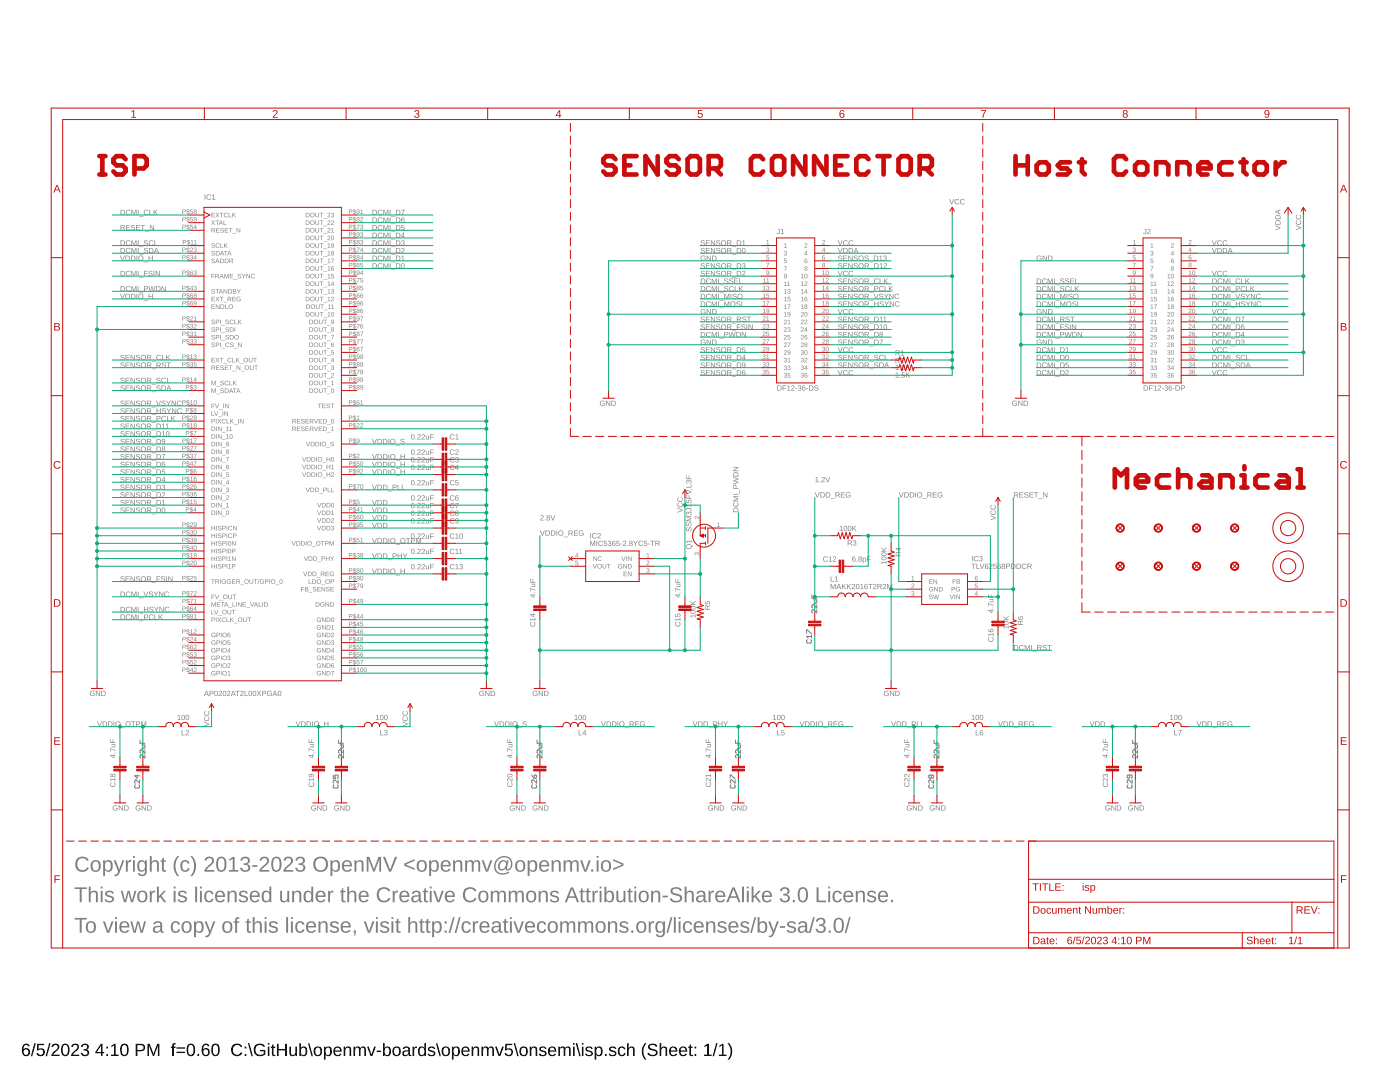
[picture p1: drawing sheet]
<svg xmlns="http://www.w3.org/2000/svg" width="279mm" height="216mm" viewBox="0 0 279 216" stroke-linecap="round" stroke-linejoin="round" font-family="sans-serif">
<path d="M4.8 208.4a.76 .76 0 0 1 1.1 .3l-.3 .1a.51 .51 0 0 0-.6-.2 .51 .51 0 0 0-.3 .6v.3a.79 .79 0 0 1 1.1 0 .79 .79 0 0 1-.1 1.1 .79 .79 0 0 1-1.1-.2 1.85 1.85 0 0 1 .2-2zM4.6 209.9a.55 .55 0 0 0 1.1 0 .55 .55 0 0 0-1.1 0zM6.9 208.2h.2l-.7 2.5h-.2zM7.4 208.3h1.4v.2h-1.1v.8a.83 .83 0 0 1 1.1 .2 .83 .83 0 0 1-.1 1.1 .83 .83 0 0 1-1.2 0l-.2-.4 .3-.1a.55 .55 0 0 0 .8 .3 .55 .55 0 0 0 .1-.9 .55 .55 0 0 0-.8 .1h-.3zM9.8 208.2h.3l-.7 2.5h-.3zM10.5 208.4a.79 .79 0 0 1 1.3 .2 .79 .79 0 0 1-.5 1.1l-.7 .8h1.3v.2h-1.6a2.08 2.08 0 0 1 1-1.3 .48 .48 0 0 0 .1-.8 .48 .48 0 0 0-.8 .3h-.3zM12.6 208.4a.91 .91 0 0 1 1 .1 .91 .91 0 0 1 .3 1 .89 .89 0 0 1-.4 1.1 .89 .89 0 0 1-1.1-.2l-.2-.5v-.8zM12.7 208.6a1.65 1.65 0 0 0 .2 1.9h.1a1.12 1.12 0 0 0 .5-1.6l-.3-.4zM14.5 208.4a.79 .79 0 0 1 1.2 .2 .79 .79 0 0 1-.5 1.1l-.7 .8h1.3v.2h-1.6a2.08 2.08 0 0 1 1-1.3 .48 .48 0 0 0 .1-.8 .48 .48 0 0 0-.8 .3h-.3zM16.4 208.4a.74 .74 0 0 1 1-.1 .74 .74 0 0 1 .2 1l-.4 .2a.66 .66 0 0 1 .6 .7 .66 .66 0 0 1-.8 .5l-.7-.2-.2-.4h.3a.49 .49 0 0 0 .7 .4 .49 .49 0 0 0 .2-.8l-.6-.1v-.3a.47 .47 0 0 0 .7-.2 .47 .47 0 0 0-.3-.6 .47 .47 0 0 0-.6 .4h-.3zM20.1 208.3h.4v1.6h.3v.3h-.3v.5h-.3v-.5h-1.2v-.3zM20.2 208.6l-.9 1.3h.9zM21.2 208.8h.4v.4h-.4zM21.2 210.4h.4v.3h-.4zM22.2 208.7l.6-.4h.3v2.2h.6v.2h-1.6v-.2h.7v-1.9l-.6 .4zM24.4 208.4a.91 .91 0 0 1 1 .1 .91 .91 0 0 1 .3 1 .89 .89 0 0 1-.4 1.1 .89 .89 0 0 1-1.1-.2l-.2-.5v-.8zM24.5 208.6a1.65 1.65 0 0 0 .2 1.9h.1a1.12 1.12 0 0 0 .5-1.6l-.3-.4zM27.1 208.3a2.12 2.12 0 0 1 1.6 .2 .76 .76 0 0 1 .2 .8 .76 .76 0 0 1-.8 .5h-.7v.9h-.3zM27.4 208.5v1h1a.49 .49 0 0 0 0-.9zM29.4 208.3h.5l.7 2.1 .8-2.1h.4v2.4h-.3v-2.1l-.8 2.1h-.2l-.8-2.1v2.1h-.3zM34.5 208.3l.5-.1v.2l-.3 .1v.3h.3v.3h-.3v1.6h-.3v-1.6h-.3v-.3h.3zM35.2 209h1.7v.2h-1.7zM35.2 209.9h1.7v.2h-1.7zM37.6 208.4a.91 .91 0 0 1 1.1 .1 .91 .91 0 0 1 .2 1 .89 .89 0 0 1-.3 1.1 .89 .89 0 0 1-1.1-.2l-.2-.5v-.8zM37.8 208.6a1.65 1.65 0 0 0 .1 1.9h.2a1.12 1.12 0 0 0 .5-1.6l-.3-.4zM39.4 210.3h.3v.4h-.3zM40.6 208.4a.76 .76 0 0 1 1.2 .3l-.3 .1a.51 .51 0 0 0-.6-.2 .51 .51 0 0 0-.3 .6l-.1 .3a.79 .79 0 0 1 1.2 0 .79 .79 0 0 1-.1 1.1 .79 .79 0 0 1-1.2-.2 1.85 1.85 0 0 1 .2-2zM40.5 209.9a.52 .52 0 0 0 1 0 .52 .52 0 0 0-1 0zM42.5 208.4a.91 .91 0 0 1 1.1 .1 .91 .91 0 0 1 .2 1 .89 .89 0 0 1-.3 1.1 .89 .89 0 0 1-1.1-.2l-.2-.5v-.8zM42.7 208.6a1.65 1.65 0 0 0 .1 1.9h.2a1.12 1.12 0 0 0 .5-1.6l-.3-.4zM46.4 208.6a1.21 1.21 0 0 1 1.9 .2l-.3 .2a.87 .87 0 0 0-1.1-.4 .87 .87 0 0 0-.4 1.2 .84 .84 0 0 0 .7 .7 .84 .84 0 0 0 .9-.5l.3 .1a1.25 1.25 0 0 1-1.9 .4 1.25 1.25 0 0 1-.1-1.9zM48.8 208.8h.4v.4h-.4zM48.8 210.4h.4v.3h-.4zM49.5 208.2h.3l.7 2.5h-.3zM51 208.6a1.27 1.27 0 0 1 1.9 .2l-.3 .1a.93 .93 0 0 0-1.3-.2 .93 .93 0 0 0-.2 1.3 1.03 1.03 0 0 0 1.5 .2v-.4h-.7v-.3h1.1v.8a1.33 1.33 0 0 1-2 .2 1.33 1.33 0 0 1 0-1.9zM53.5 208.2h.3v.2h-.3zM53.5 208.8h.3v1.9h-.3zM54.4 208.4h.2v.4h.3v.3h-.3v1.2l.1 .2h.3v.2h-.6l-.1-.1v-1.5h-.2v-.3h.2zM55.3 208.3h.3v1h1.3v-1h.3v2.4h-.3v-1.1h-1.3v1.1h-.3zM57.8 208.8h.3v1.2a.45 .45 0 0 0 .5 .5 .45 .45 0 0 0 .3-.6v-1.1h.4v1.9h-.3v-.3a.63 .63 0 0 1-.8 .3 .63 .63 0 0 1-.4-.6zM59.7 208.2h.3v.9a.71 .71 0 0 1 1-.2 .71 .71 0 0 1 .3 .9 .76 .76 0 0 1-.9 .9l-.4-.3v.3h-.3zM60.3 209.1a.84 .84 0 0 0 .2 1.4 .83 .83 0 0 0 .1-1.4zM61.5 208.2h.2l.7 2.5h-.2zM62.8 209.1a.89 .89 0 0 1 1.2-.1 .89 .89 0 0 1 .2 1.1 .89 .89 0 0 1-1.2 .6 .89 .89 0 0 1-.4-1.3zM63.1 209.1a.86 .86 0 0 0 .3 1.4 .79 .79 0 0 0 .5-.7 .79 .79 0 0 0-.5-.8zM64.6 208.8h.3l.1 .3a.71 .71 0 0 1 .9-.2 .71 .71 0 0 1 .3 .9 .76 .76 0 0 1-.9 .9l-.3-.3v1h-.3zM65.2 209.1a.84 .84 0 0 0 .3 1.4 .83 .83 0 0 0 0-1.4zM66.7 209.1a.85 .85 0 0 1 1.1-.2 .85 .85 0 0 1 .4 .9h-1.3a.54 .54 0 0 0 .3 .7 .54 .54 0 0 0 .7-.3l.2 .1a.89 .89 0 0 1-1.1 .4 .89 .89 0 0 1-.4-1.2zM67 209.2l-.1 .4h1l-.3-.5zM68.6 208.8h.3v.4a.63 .63 0 0 1 .7-.4 .63 .63 0 0 1 .5 .7v1.2h-.3v-1.2a.45 .45 0 0 0-.5-.5 .45 .45 0 0 0-.4 .6v1.1h-.3zM70.5 208.8h.3l.1 .4a.58 .58 0 0 1 .5-.4 .58 .58 0 0 1 .5 .4 .58 .58 0 0 1 .7-.4 .58 .58 0 0 1 .4 .7v1.2h-.3v-1.4a.41 .41 0 0 0-.5-.2 .41 .41 0 0 0-.3 .5v1.1h-.3v-1.4a.41 .41 0 0 0-.5-.2 .41 .41 0 0 0-.2 .5v1.1h-.3zM73.3 208.8h.3l.5 1.7 .6-1.7h.3l-.7 1.9h-.4zM75.2 209.6h.8v.3h-.8zM76.4 208.2h.3v.9a.71 .71 0 0 1 1-.2 .71 .71 0 0 1 .3 .9 .76 .76 0 0 1-.9 .9l-.4-.3v.3h-.3zM77 209.1a.84 .84 0 0 0 .2 1.4 .83 .83 0 0 0 .1-1.4zM78.5 209.1a.89 .89 0 0 1 1.2-.1 .89 .89 0 0 1 .3 1.1 .89 .89 0 0 1-1.3 .6 .89 .89 0 0 1-.3-1.3zM78.9 209.1a.86 .86 0 0 0 .2 1.4 .79 .79 0 0 0 .6-.7 .79 .79 0 0 0-.5-.8zM80.6 208.9a.74 .74 0 0 1 .8-.1 .74 .74 0 0 1 .4 .6v1l.3 .1v.2h-.4l-.2-.3a.63 .63 0 0 1-.8 .4 .63 .63 0 0 1-.4-.8 .63 .63 0 0 1 .8-.4h.4a.42 .42 0 0 0-.3-.6 .42 .42 0 0 0-.5 .3h-.3zM80.7 209.9a.39 .39 0 0 0 .1 .6 .39 .39 0 0 0 .5-.2l.2-.5zM82.3 208.8h.3v.4l.2-.3 .4-.1v.3h-.3l-.2 .3v1.3h-.4zM83.6 209.1a.67 .67 0 0 1 1.1 0v-.9h.3v2.5h-.3v-.3a.71 .71 0 0 1-.9 .3 .71 .71 0 0 1-.4-.9zM83.9 209.2a.91 .91 0 0 0 .3 1.3 .79 .79 0 0 0 .5-.7 .79 .79 0 0 0-.5-.8zM85.6 209a.85 .85 0 0 1 1.2 .3h-.2a.39 .39 0 0 0-.5-.3 .39 .39 0 0 0-.3 .5l.2 .1a.67 .67 0 0 1 .7 .2 .67 .67 0 0 1 .1 .7 .91 .91 0 0 1-1.5-.2l.3-.1a.45 .45 0 0 0 .5 .4 .45 .45 0 0 0 .4-.6h-.1a.82 .82 0 0 1-1-.8zM87 208.2h.3l.7 2.5h-.3zM88.3 209.1a.89 .89 0 0 1 1.2-.1 .89 .89 0 0 1 .3 1.1 .89 .89 0 0 1-1.2 .6 .89 .89 0 0 1-.4-1.3zM88.7 209.1a.86 .86 0 0 0 .3 1.4 .79 .79 0 0 0 .5-.7 .79 .79 0 0 0-.5-.8zM90.2 208.8h.3v.3a.71 .71 0 0 1 .9-.2 .71 .71 0 0 1 .4 .9 .76 .76 0 0 1-1 .9l-.3-.3v1h-.3zM90.7 209.1a.84 .84 0 0 0 .3 1.4 .83 .83 0 0 0 0-1.4zM92.3 209.1a.85 .85 0 0 1 1-.2 .85 .85 0 0 1 .4 .9h-1.3a.54 .54 0 0 0 .3 .7 .54 .54 0 0 0 .7-.3l.3 .1a.89 .89 0 0 1-1.2 .4 .89 .89 0 0 1-.4-1.2zM92.5 209.2l-.1 .4h1l-.3-.5zM94.1 208.8h.3v.4a.63 .63 0 0 1 .8-.4 .63 .63 0 0 1 .4 .7v1.2h-.3v-1.2a.45 .45 0 0 0-.5-.5 .45 .45 0 0 0-.4 .6v1.1h-.3zM96.1 208.8h.3v.4a.58 .58 0 0 1 .5-.4 .58 .58 0 0 1 .6 .4 .58 .58 0 0 1 .6-.4 .58 .58 0 0 1 .5 .7v1.2h-.3l-.1-1.4a.41 .41 0 0 0-.5-.2 .41 .41 0 0 0-.2 .5v1.1h-.3v-1.4a.41 .41 0 0 0-.6-.2 .41 .41 0 0 0-.2 .5v1.1h-.3zM98.8 208.8h.3l.6 1.7 .5-1.7h.4l-.7 1.9h-.4zM100.9 208.3h1.3v.2h-1.1v.8a.83 .83 0 0 1 1.1 .2 .83 .83 0 0 1-.1 1.1 .83 .83 0 0 1-1.1 0l-.3-.4 .3-.1a.55 .55 0 0 0 .8 .3 .55 .55 0 0 0 .1-.9 .55 .55 0 0 0-.8 .1h-.3zM102.5 208.2h.3l.7 2.5h-.3zM103.9 209.1a.89 .89 0 0 1 1.1-.1 .89 .89 0 0 1 .3 1.1 .89 .89 0 0 1-1.2 .6 .89 .89 0 0 1-.4-1.3zM104.2 209.1a.86 .86 0 0 0 .3 1.4 .79 .79 0 0 0 .5-.7 .79 .79 0 0 0-.5-.8zM105.7 208.8h.3v.4a.63 .63 0 0 1 .7-.4 .63 .63 0 0 1 .5 .7v1.2h-.3v-1.2a.45 .45 0 0 0-.5-.5 .45 .45 0 0 0-.4 .6v1.1h-.3zM107.8 209a.85 .85 0 0 1 1.3 .3h-.3a.39 .39 0 0 0-.5-.3 .39 .39 0 0 0-.3 .5l.2 .1a.67 .67 0 0 1 .7 .2 .67 .67 0 0 1 .1 .7 .91 .91 0 0 1-1.5-.2l.3-.1a.45 .45 0 0 0 .6 .4 .45 .45 0 0 0 .3-.6h-.1a.82 .82 0 0 1-1-.8zM109.6 209.1a.85 .85 0 0 1 1-.2 .85 .85 0 0 1 .4 .9h-1.3a.54 .54 0 0 0 .3 .7 .54 .54 0 0 0 .7-.3l.3 .1a.89 .89 0 0 1-1.2 .4 .89 .89 0 0 1-.4-1.2zM109.8 209.2l-.1 .4h1l-.3-.5zM111.4 208.8h.3v.4a.58 .58 0 0 1 .6-.4 .58 .58 0 0 1 .5 .4 .58 .58 0 0 1 .7-.4 .58 .58 0 0 1 .4 .7v1.2h-.3v-1.4a.41 .41 0 0 0-.6-.2 .41 .41 0 0 0-.2 .5v1.1h-.3v-1.4a.41 .41 0 0 0-.6-.2 .41 .41 0 0 0-.2 .5v1.1h-.3zM114.4 208.2h.3v.2h-.3zM114.4 208.8h.3v1.9h-.3zM114.9 208.2h.3l.7 2.5h-.3zM116.1 208.2h.3v.2h-.3zM116.1 208.8h.3v1.9h-.3zM117 209a.85 .85 0 0 1 1.3 .3h-.3a.39 .39 0 0 0-.5-.3 .39 .39 0 0 0-.3 .5l.2 .1a.67 .67 0 0 1 .7 .2 .67 .67 0 0 1 .1 .7 .91 .91 0 0 1-1.4-.2l.2-.1a.45 .45 0 0 0 .6 .4 .45 .45 0 0 0 .3-.6h-.1a.82 .82 0 0 1-.9-.8zM118.7 208.8h.3v.3a.71 .71 0 0 1 .9-.2 .71 .71 0 0 1 .4 .9 .76 .76 0 0 1-1 .9l-.3-.3v1h-.3zM119.2 209.1a.84 .84 0 0 0 .3 1.4 .83 .83 0 0 0 0-1.4zM120.7 210.3h.4v.4h-.4zM121.7 209a.85 .85 0 0 1 1.3 .3h-.3a.39 .39 0 0 0-.5-.3 .39 .39 0 0 0-.2 .5l.2 .1a.67 .67 0 0 1 .6 .2 .67 .67 0 0 1 .1 .7 .91 .91 0 0 1-1.4-.2l.3-.1a.45 .45 0 0 0 .5 .4 .45 .45 0 0 0 .4-.6h-.1a.82 .82 0 0 1-1-.8zM123.5 209.1a.76 .76 0 0 1 1.3 .3h-.3a.48 .48 0 0 0-.6-.3 .48 .48 0 0 0-.3 .7 .48 .48 0 0 0 .3 .6 .48 .48 0 0 0 .6-.3l.3 .1a.79 .79 0 0 1-.9 .5 .79 .79 0 0 1-.6-.9zM125.2 208.2h.3v1a.63 .63 0 0 1 .7-.4 .63 .63 0 0 1 .5 .7v1.2h-.4v-1.2a.45 .45 0 0 0-.4-.5 .45 .45 0 0 0-.4 .6v1.1h-.3zM128.7 208.2h.3a2.48 2.48 0 0 0 0 3.2 1.06 1.06 0 0 1-.8-1 2.47 2.47 0 0 1 .5-2.2zM129.4 208.5a1.11 1.11 0 0 1 1.8 .3l-.3 .1a.63 .63 0 0 0-.7-.4 .63 .63 0 0 0-.5 .5l.6 .3a.75 .75 0 0 1 .9 .8 .75 .75 0 0 1-1 .6 .89 .89 0 0 1-1-.6h.3a.78 .78 0 0 0 .7 .4 .78 .78 0 0 0 .7-.4 1.74 1.74 0 0 0-1.3-.7l-.3-.4zM131.7 208.2h.3l-.1 1a.63 .63 0 0 1 .8-.4 .63 .63 0 0 1 .4 .7v1.2h-.3v-1.2a.45 .45 0 0 0-.5-.5 .45 .45 0 0 0-.3 .6v1.1h-.3zM133.7 209.1a.85 .85 0 0 1 1.1-.2 .85 .85 0 0 1 .4 .9h-1.4a.54 .54 0 0 0 .4 .7 .54 .54 0 0 0 .7-.3l.2 .1a.89 .89 0 0 1-1.2 .4 .89 .89 0 0 1-.4-1.2zM134 209.2l-.1 .4h1l-.3-.5zM135.7 209.1a.85 .85 0 0 1 1-.2 .85 .85 0 0 1 .4 .9h-1.3a.54 .54 0 0 0 .3 .7 .54 .54 0 0 0 .7-.3l.3 .1a.89 .89 0 0 1-1.2 .4 .89 .89 0 0 1-.4-1.2zM136 209.2l-.2 .4h1l-.3-.5zM137.7 208.4h.2v.4h.3v.3h-.3v1.2l.1 .2h.3v.2h-.6l-.1-.1v-1.5h-.2v-.3h.2zM138.6 208.8h.3v.4h-.3zM138.6 210.4h.3v.3h-.3zM140.6 208.7l.6-.4h.3v2.2h.5v.2h-1.5v-.2h.6v-1.9l-.5 .4zM142.9 208.2h.3l-.7 2.5h-.3zM143.5 208.7l.6-.4h.3v2.2h.6v.2h-1.5v-.2h.6v-1.9l-.6 .4zM145.2 208.2a1.06 1.06 0 0 1 .9 1 2.47 2.47 0 0 1-.6 2.2h-.3a2.48 2.48 0 0 0 0-3.2z" fill="#000"/>
<g fill="#808080">
<path d="M15.4 171.3a1.48 1.48 0 0 1 2.3 .4l-.4 .1a1.06 1.06 0 0 0-1.4-.4 1.06 1.06 0 0 0-.4 1.4 1.02 1.02 0 0 0 .8 .8 1.02 1.02 0 0 0 1.1-.6l.3 .2a1.48 1.48 0 0 1-2 .6 1.48 1.48 0 0 1-.6-2zM18.4 171.8a1.09 1.09 0 0 1 1.4 0 1.09 1.09 0 0 1 .3 1.4 1.02 1.02 0 0 1-1.2 .8 1.02 1.02 0 0 1-.8-1.2l.1-.8zM18.7 172a1.04 1.04 0 0 0 .4 1.7 .93 .93 0 0 0 .5-1.4l-.3-.4zM20.6 171.7h.3l.1 .3a.87 .87 0 0 1 1.1-.3 .87 .87 0 0 1 .4 1.1 .88 .88 0 0 1-.4 1.1 .88 .88 0 0 1-1.2-.3l.1 1.2h-.4zM21.2 172a1.21 1.21 0 0 0 .2 1.7h.2a.95 .95 0 0 0 .4-1.4l-.3-.4zM22.7 171.7h.4l.7 1.8 .6-1.8h.4l-.9 2.2a.97 .97 0 0 1-1.1 .9l.1-.3a.64 .64 0 0 0 .7-.6zM25.1 171.7h.4v.4a.54 .54 0 0 1 .7-.5v.4a.57 .57 0 0 0-.6 .2 .57 .57 0 0 0-.1 .5v1.2h-.4zM26.5 170.8h.4v.4h-.4zM26.5 171.7h.4v2.2h-.4zM27.6 171.9a.8 .8 0 0 1 1.3 .1l.1-.3h.3v2.2a.95 .95 0 0 1-.7 .9 .95 .95 0 0 1-1.1-.5l.4-.1a.57 .57 0 0 0 .6 .3 .57 .57 0 0 0 .4-.6v-.4a.85 .85 0 0 1-1.1 .4 .85 .85 0 0 1-.4-1.1zM28 172a1.29 1.29 0 0 0 .1 1.6 .92 .92 0 0 0 .9-.6 .92 .92 0 0 0-.4-1zM29.9 170.8h.4v1.2a.77 .77 0 0 1 .8-.4 .77 .77 0 0 1 .6 .8v1.5h-.4v-1.4a.54 .54 0 0 0-.6-.6 .54 .54 0 0 0-.4 .7v1.3h-.4zM32.4 171.2h.3v.5h.4v.2h-.4v1.5l.1 .2h.4v.3h-.7l-.1-.2-.1-1.8h-.2v-.2h.2zM35.4 170.8h.4a3 3 0 0 0 0 4 1.06 1.06 0 0 1-1-.9l-.1-.5a2.94 2.94 0 0 1 .7-2.6zM36.2 171.9a.92 .92 0 0 1 1.6 .4h-.4a.58 .58 0 0 0-.7-.3 .58 .58 0 0 0-.3 .8 .59 .59 0 0 0 .3 .8 .59 .59 0 0 0 .8-.4l.3 .1a.95 .95 0 0 1-1.1 .6 .95 .95 0 0 1-.7-1.1zM38 170.8a1.06 1.06 0 0 1 .9 .9l.2 .5a2.94 2.94 0 0 1-.8 2.6h-.3a3 3 0 0 0 0-4zM41.1 171.1a.92 .92 0 0 1 1.4 .1 .92 .92 0 0 1-.2 1.4l-1.1 1h1.6v.3h-2a3 3 0 0 1 1.3-1.7 .57 .57 0 0 0-.1-.9 .57 .57 0 0 0-.8 .4h-.4zM43.6 171.1a1.02 1.02 0 0 1 1.1 0 1.02 1.02 0 0 1 .5 1 1.32 1.32 0 0 1-1.4 1.8 1.89 1.89 0 0 1-.5-2.4zM43.8 171.4a2 2 0 0 0 .2 2.2l.2 .1a.91 .91 0 0 0 .6-1.2l-.1-.7a.58 .58 0 0 0-.9-.4zM45.8 171.5l.7-.5h.3v2.6h.7v.3h-1.8v-.3h.7v-2.3l-.6 .5zM48.3 171.1a.92 .92 0 0 1 1.1-.1 .92 .92 0 0 1 .4 1l-.6 .4a.8 .8 0 0 1 .8 1 .8 .8 0 0 1-1.1 .6l-.5-.1-.3-.3-.2-.4 .4-.1a.61 .61 0 0 0 .8 .6 .61 .61 0 0 0 .3-1l-.8-.1v-.3a.58 .58 0 0 0 .9-.3 .58 .58 0 0 0-.5-.8 .58 .58 0 0 0-.7 .5h-.3zM50.3 172.6h1.1v.4h-1.1zM52.1 171.1a.92 .92 0 0 1 1.4 .1 .92 .92 0 0 1-.3 1.4l-1 1h1.5v.3h-1.9a3 3 0 0 1 1.3-1.7 .57 .57 0 0 0-.1-.9 .57 .57 0 0 0-.8 .4h-.4zM54.6 171.1a1.02 1.02 0 0 1 1.1 0 1.02 1.02 0 0 1 .5 1 1.32 1.32 0 0 1-1.4 1.8 1.89 1.89 0 0 1-.5-2.4zM54.8 171.4a2 2 0 0 0 .1 2.2l.3 .1a.91 .91 0 0 0 .6-1.2l-.1-.7a.58 .58 0 0 0-.9-.4zM56.9 171.1a.92 .92 0 0 1 1.4 .1 .92 .92 0 0 1-.3 1.4l-1 1h1.5v.3h-1.9a3 3 0 0 1 1.3-1.7 .57 .57 0 0 0-.1-.9 .57 .57 0 0 0-.8 .4h-.4zM59.3 171.1a.92 .92 0 0 1 1.1-.1 .92 .92 0 0 1 .4 1l-.6 .4a.8 .8 0 0 1 .8 1 .8 .8 0 0 1-1.1 .6l-.5-.1-.3-.3-.2-.4 .4-.1a.61 .61 0 0 0 .8 .6 .61 .61 0 0 0 .3-1l-.8-.1v-.3a.58 .58 0 0 0 .8-.3 .58 .58 0 0 0-.4-.8 .58 .58 0 0 0-.7 .5h-.3zM62.9 171.3a1.51 1.51 0 0 1 2.2 .1 1.51 1.51 0 0 1-.2 2.2 1.51 1.51 0 0 1-2.2-.3l-.2-1.2zM63.2 171.6a1.2 1.2 0 0 0-.1 1.5 1.2 1.2 0 0 0 1.5 .4 1.19 1.19 0 0 0 .3-1.7 1.19 1.19 0 0 0-1.7-.2zM65.9 171.7h.4v.3a.87 .87 0 0 1 1.1-.3 .87 .87 0 0 1 .5 1.1 .88 .88 0 0 1-.4 1.1 .88 .88 0 0 1-1.2-.3v1.2h-.3zM66.6 172a1.21 1.21 0 0 0 .1 1.7h.2a.95 .95 0 0 0 .5-1.4l-.3-.4zM68.5 171.9a1.03 1.03 0 0 1 1.2-.2 1.03 1.03 0 0 1 .6 1.2h-1.7a.66 .66 0 0 0 .4 .8 .66 .66 0 0 0 .9-.4l.3 .1a1.09 1.09 0 0 1-1.5 .5 1.09 1.09 0 0 1-.4-1.5zM68.8 172.1l-.2 .5h1.3a.61 .61 0 0 0-.4-.7 .61 .61 0 0 0-.7 .2zM70.7 171.7h.4v.3a.77 .77 0 0 1 .9-.4 .77 .77 0 0 1 .6 .8v1.5h-.4v-1.4a.54 .54 0 0 0-.6-.6 .54 .54 0 0 0-.5 .7v1.3h-.4zM73.2 171h.5l.9 2.5 .9-2.5h.6v2.9h-.4v-2.6l-.9 2.6h-.3l-1-2.6v2.6h-.3zM76.4 171h.5l.9 2.6 1-2.6h.5l-1.2 2.9h-.5zM80.7 172.3l2.1-.9v.3l-1.8 .8 1.8 .8v.3l-2.1-.9zM83.5 171.8a1.09 1.09 0 0 1 1.4 0 1.09 1.09 0 0 1 .3 1.4 1.02 1.02 0 0 1-1.2 .8 1.02 1.02 0 0 1-.8-1.2l.1-.8zM83.8 172a1.04 1.04 0 0 0 .4 1.7 .93 .93 0 0 0 .5-1.4l-.3-.4zM85.6 171.7h.4v.3a.87 .87 0 0 1 1.1-.3 .87 .87 0 0 1 .5 1.1 .88 .88 0 0 1-.4 1.1 .88 .88 0 0 1-1.2-.3v1.2h-.3zM86.3 172a1.21 1.21 0 0 0 .1 1.7h.2a.95 .95 0 0 0 .5-1.4l-.3-.4zM88.2 171.9a1.03 1.03 0 0 1 1.2-.2 1.03 1.03 0 0 1 .6 1.2h-1.7a.66 .66 0 0 0 .4 .8 .66 .66 0 0 0 .9-.4l.3 .1a1.09 1.09 0 0 1-1.4 .5 1.09 1.09 0 0 1-.5-1.5zM88.5 172.1l-.2 .5h1.3a.61 .61 0 0 0-.4-.7 .61 .61 0 0 0-.7 .2zM90.4 171.7h.4v.3a.77 .77 0 0 1 .9-.4 .77 .77 0 0 1 .6 .8v1.5h-.4v-1.4a.54 .54 0 0 0-.6-.6 .54 .54 0 0 0-.5 .7v1.3h-.4zM92.8 171.7h.4v.3a.7 .7 0 0 1 .6-.4 .7 .7 0 0 1 .7 .4 .7 .7 0 0 1 .8-.4 .7 .7 0 0 1 .5 .8v1.5h-.3v-1.4a.5 .5 0 0 0-.6-.6 .5 .5 0 0 0-.4 .7v1.3h-.4v-1.4a.5 .5 0 0 0-.5-.6 .5 .5 0 0 0-.4 .7v1.3h-.4zM96.1 171.7h.4l.7 1.9 .6-1.9h.4l-.8 2.2h-.4zM99.2 171.4a1.72 1.72 0 0 1 2.1-.5 1.72 1.72 0 0 1 .9 1.9 .8 .8 0 0 1-.4 .8 .8 .8 0 0 1-.9-.1v-.3a.81 .81 0 0 1-1.1 .4 .81 .81 0 0 1-.3-1.1 .92 .92 0 0 1 .6-.8 .92 .92 0 0 1 1 .3l.1-.3h.3l-.3 1.7a.99 .99 0 0 0 .7-1.5 1.63 1.63 0 0 0-2.6-.3 1.63 1.63 0 0 0 .5 2.6 2.39 2.39 0 0 0 1.7-.3l.1 .3a1.91 1.91 0 0 1-3-1l.1-.9zM100 172.1a1.01 1.01 0 0 0 0 1.3 .87 .87 0 0 0 .8-.5 .87 .87 0 0 0-.1-1h-.4zM103.2 171.8a1.09 1.09 0 0 1 1.3 0 1.09 1.09 0 0 1 .3 1.4 1.02 1.02 0 0 1-1.2 .8 1.02 1.02 0 0 1-.8-1.2l.2-.8zM103.5 172a1.04 1.04 0 0 0 .3 1.7 .93 .93 0 0 0 .6-1.4l-.4-.4zM105.3 171.7h.4v.3a.87 .87 0 0 1 1.1-.3 .87 .87 0 0 1 .4 1.1 .88 .88 0 0 1-.4 1.1 .88 .88 0 0 1-1.1-.3v1.2h-.4zM105.9 172a1.21 1.21 0 0 0 .2 1.7h.2a.95 .95 0 0 0 .5-1.4l-.3-.4zM107.9 171.9a1.03 1.03 0 0 1 1.2-.2 1.03 1.03 0 0 1 .5 1.2h-1.6a.66 .66 0 0 0 .4 .8 .66 .66 0 0 0 .8-.4l.3 .1a1.09 1.09 0 0 1-1.4 .5 1.09 1.09 0 0 1-.5-1.5zM108.2 172.1l-.2 .5h1.2a.61 .61 0 0 0-.3-.7 .61 .61 0 0 0-.7 .2zM110.1 171.7h.3l.1 .3a.77 .77 0 0 1 .8-.4 .77 .77 0 0 1 .6 .8v1.5h-.4v-1.4a.54 .54 0 0 0-.6-.6 .54 .54 0 0 0-.4 .7v1.3h-.4zM112.5 171.7h.3v.3a.7 .7 0 0 1 .7-.4 .7 .7 0 0 1 .6 .4 .7 .7 0 0 1 .9-.4 .7 .7 0 0 1 .5 .8v1.5h-.4v-1.4a.5 .5 0 0 0-.5-.6 .5 .5 0 0 0-.4 .7v1.3h-.4v-1.4a.5 .5 0 0 0-.6-.6 .5 .5 0 0 0-.3 .7v1.3h-.4zM115.8 171.7h.4l.6 1.9 .7-1.9h.4l-.9 2.2h-.4zM118 173.5h.4v.4h-.4zM119.1 170.8h.4v.4h-.4zM119.1 171.7h.4v2.2h-.4zM120.3 171.8a1.09 1.09 0 0 1 1.3 0 1.09 1.09 0 0 1 .3 1.4 1.02 1.02 0 0 1-1.2 .8 1.02 1.02 0 0 1-.8-1.2l.2-.8zM120.6 172a1.04 1.04 0 0 0 .3 1.7 .93 .93 0 0 0 .6-1.4l-.4-.4zM122.3 171.4l2.1 .9v.4l-2.1 .9v-.3l1.8-.8-1.8-.8z"/>
<path d="M14.9 177.1h2.4v.3h-1v2.6h-.4v-2.6h-1zM17.7 176.9h.4v1.2a.77 .77 0 0 1 .9-.4 .77 .77 0 0 1 .5 .8v1.5h-.3v-1.4a.54 .54 0 0 0-.6-.6 .54 .54 0 0 0-.5 .7v1.3h-.4zM20.1 176.9h.4v.4h-.4zM20.1 177.8h.4v2.2h-.4zM21.2 177.9a1.03 1.03 0 0 1 1.5 .4h-.3a.5 .5 0 0 0-.6-.4 .5 .5 0 0 0-.4 .6l.6 .2a.7 .7 0 0 1 .8 .8 .7 .7 0 0 1-1 .6l-.8-.3-.1-.3 .3-.1a.66 .66 0 0 0 1.2 0l-.2-.3a1.22 1.22 0 0 1-1.2-.7zM24.1 177.8h.4l.4 1.9 .6-1.9h.4l.5 1.9 .4-1.9h.4l-.6 2.2h-.5l-.4-1.9-.5 1.9h-.5zM27.8 177.9a1.09 1.09 0 0 1 1.3 0 1.09 1.09 0 0 1 .3 1.4 1.02 1.02 0 0 1-1.2 .8 1.02 1.02 0 0 1-.8-1.2l.2-.8zM28.1 178.1a1.04 1.04 0 0 0 .3 1.7 .93 .93 0 0 0 .6-1.4l-.4-.4zM29.9 177.8h.3l.1 .4a.54 .54 0 0 1 .7-.5v.4a.57 .57 0 0 0-.6 .1 .57 .57 0 0 0-.1 .6v1.2h-.4zM31.3 176.9h.4v2l1-1.1h.4l-.9 .9 1 1.3h-.5l-.7-1-.3 .2v.8h-.4zM34.7 176.9h.3v.4h-.3zM34.7 177.8h.3v2.2h-.3zM35.8 177.9a1.03 1.03 0 0 1 1.5 .4h-.4a.5 .5 0 0 0-.5-.4 .5 .5 0 0 0-.4 .6l.5 .2a.7 .7 0 0 1 .8 .8 .7 .7 0 0 1-.9 .6l-.8-.3-.2-.3 .4-.1a.66 .66 0 0 0 1.2 0l-.3-.3a1.22 1.22 0 0 1-1.2-.7zM39 176.9h.3v3.1h-.3zM39.9 176.9h.4v.4h-.4zM39.9 177.8h.4v2.2h-.4zM41 178a.92 .92 0 0 1 1.6 .4h-.4a.58 .58 0 0 0-.8-.3 .58 .58 0 0 0-.2 .8 .59 .59 0 0 0 .2 .8 .59 .59 0 0 0 .8-.4h.4a.95 .95 0 0 1-1.1 .7 .95 .95 0 0 1-.7-1.1zM43.2 178a1.03 1.03 0 0 1 1.2-.2 1.03 1.03 0 0 1 .5 1.2h-1.6a.66 .66 0 0 0 .4 .7 .66 .66 0 0 0 .8-.3l.4 .1a1.09 1.09 0 0 1-1.5 .5 1.09 1.09 0 0 1-.5-1.5zM43.5 178.2l-.2 .5h1.2a.61 .61 0 0 0-.3-.7 .61 .61 0 0 0-.7 .2zM45.4 177.8h.4v.3a.77 .77 0 0 1 .8-.4 .77 .77 0 0 1 .6 .8v1.5h-.4v-1.4a.54 .54 0 0 0-.6-.6 .54 .54 0 0 0-.4 .7v1.3h-.4zM47.9 177.9a1.03 1.03 0 0 1 1.6 .4h-.4a.5 .5 0 0 0-.5-.4 .5 .5 0 0 0-.5 .6l.6 .2a.7 .7 0 0 1 .8 .8 .7 .7 0 0 1-.9 .6l-.8-.3-.2-.3 .4-.1a.66 .66 0 0 0 1.1 0l-.2-.3a1.22 1.22 0 0 1-1.2-.7zM50.1 178a1.03 1.03 0 0 1 1.2-.2 1.03 1.03 0 0 1 .6 1.2h-1.7a.66 .66 0 0 0 .4 .7 .66 .66 0 0 0 .9-.3l.3 .1a1.09 1.09 0 0 1-1.5 .5 1.09 1.09 0 0 1-.4-1.5zM50.4 178.2l-.2 .5h1.3a.61 .61 0 0 0-.4-.7 .61 .61 0 0 0-.7 .2zM52.5 177.9a.81 .81 0 0 1 1.3 .2v-1.2h.3l.1 3.1h-.4v-.3a.87 .87 0 0 1-1.1 .3 .87 .87 0 0 1-.5-1.1zM52.8 178.1a1.34 1.34 0 0 0 .2 1.7 .77 .77 0 0 0 .7-.4 .77 .77 0 0 0 0-.8l-.2-.5zM55.9 177.8h.4v1.4a.54 .54 0 0 0 .6 .6 .54 .54 0 0 0 .4-.7v-1.3h.4v2.2h-.3v-.4a.77 .77 0 0 1-.9 .4 .77 .77 0 0 1-.6-.7zM58.3 177.8h.4v.3a.77 .77 0 0 1 .8-.4 .77 .77 0 0 1 .6 .8v1.5h-.4v-1.4a.54 .54 0 0 0-.6-.6 .54 .54 0 0 0-.4 .7v1.3h-.4zM60.9 177.9a.81 .81 0 0 1 1.2 .2v-1.2h.4v3.1h-.3l-.1-.3a.87 .87 0 0 1-1.1 .3 .87 .87 0 0 1-.4-1.1zM61.2 178.1a1.34 1.34 0 0 0 .1 1.7 .77 .77 0 0 0 .8-.4 .77 .77 0 0 0 0-.8l-.2-.5zM63.2 178a1.03 1.03 0 0 1 1.3-.2 1.03 1.03 0 0 1 .5 1.2h-1.6a.66 .66 0 0 0 .4 .7 .66 .66 0 0 0 .8-.3l.3 .1a1.09 1.09 0 0 1-1.4 .5 1.09 1.09 0 0 1-.5-1.5zM63.5 178.2l-.1 .5h1.2a.61 .61 0 0 0-.3-.7 .61 .61 0 0 0-.8 .2zM65.5 177.8h.3v.4a.54 .54 0 0 1 .7-.5v.4a.57 .57 0 0 0-.5 .1 .57 .57 0 0 0-.1 .6v1.2h-.4zM68.3 177.2h.2v.6h.4v.2h-.4v1.5l.1 .2h.4v.3h-.7l-.1-.2-.1-1.8h-.2v-.2h.2zM69.3 176.9h.4v1.2a.77 .77 0 0 1 .8-.4 .77 .77 0 0 1 .6 .8v1.5h-.4v-1.4a.54 .54 0 0 0-.6-.6 .54 .54 0 0 0-.4 .7v1.3h-.4zM71.8 178a1.03 1.03 0 0 1 1.3-.2 1.03 1.03 0 0 1 .5 1.2h-1.6a.66 .66 0 0 0 .4 .7 .66 .66 0 0 0 .8-.3l.3 .1a1.09 1.09 0 0 1-1.4 .5 1.09 1.09 0 0 1-.5-1.5zM72.1 178.2l-.1 .5h1.2a.61 .61 0 0 0-.3-.7 .61 .61 0 0 0-.8 .2zM75.6 177.4a1.48 1.48 0 0 1 2.3 .4l-.4 .1a1.06 1.06 0 0 0-1.4-.4 1.06 1.06 0 0 0-.5 1.4 1.02 1.02 0 0 0 .9 .8 1.02 1.02 0 0 0 1.1-.6l.3 .2a1.48 1.48 0 0 1-2 .6 1.48 1.48 0 0 1-.6-2zM78.4 177.8h.3v.4a.54 .54 0 0 1 .7-.5v.4a.57 .57 0 0 0-.5 .1 .57 .57 0 0 0-.1 .6v1.2h-.4zM80 178a1.03 1.03 0 0 1 1.2-.2 1.03 1.03 0 0 1 .5 1.2h-1.6a.66 .66 0 0 0 .4 .7 .66 .66 0 0 0 .8-.3l.3 .1a1.09 1.09 0 0 1-1.4 .5 1.09 1.09 0 0 1-.5-1.5zM80.3 178.2l-.2 .5h1.2a.61 .61 0 0 0-.3-.7 .61 .61 0 0 0-.7 .2zM82.5 177.9a.9 .9 0 0 1 .9-.2 .9 .9 0 0 1 .6 .8v1.1l.1 .2h.2v.2h-.3a.39 .39 0 0 1-.4-.4 .76 .76 0 0 1-1 .5 .76 .76 0 0 1-.5-.9 .76 .76 0 0 1 1-.6h.5a.52 .52 0 0 0-.4-.6 .52 .52 0 0 0-.6 .4l-.4-.1zM82.6 179a.47 .47 0 0 0 .1 .8 .47 .47 0 0 0 .7-.2l.2-.7zM84.7 177.2h.3v.6h.4v.2h-.4v1.5l.1 .2h.3v.3h-.6l-.1-.2-.1-1.8h-.2v-.2h.2zM85.8 176.9h.3v.4h-.3zM85.8 177.8h.3v2.2h-.3zM86.4 177.8h.5l.6 1.9 .7-1.9h.4l-.9 2.2h-.4zM89 178a1.03 1.03 0 0 1 1.3-.2 1.03 1.03 0 0 1 .5 1.2h-1.6a.66 .66 0 0 0 .4 .7 .66 .66 0 0 0 .8-.3l.3 .1a1.09 1.09 0 0 1-1.4 .5 1.09 1.09 0 0 1-.5-1.5zM89.3 178.2l-.1 .5h1.2a.61 .61 0 0 0-.4-.7 .61 .61 0 0 0-.7 .2zM92.8 177.4a1.48 1.48 0 0 1 2.3 .4l-.4 .1a1.06 1.06 0 0 0-1.4-.4 1.06 1.06 0 0 0-.5 1.4 1.02 1.02 0 0 0 .9 .8 1.02 1.02 0 0 0 1.1-.6l.3 .2a1.48 1.48 0 0 1-2 .6 1.48 1.48 0 0 1-.6-2zM95.8 177.9a1.09 1.09 0 0 1 1.4 0 1.09 1.09 0 0 1 .2 1.4 1.02 1.02 0 0 1-1.1 .8 1.02 1.02 0 0 1-.9-1.2l.2-.8zM96.1 178.1a1.04 1.04 0 0 0 .3 1.7 .93 .93 0 0 0 .6-1.4l-.3-.4zM97.9 177.8h.4v.3a.7 .7 0 0 1 .7-.4 .7 .7 0 0 1 .6 .4 .7 .7 0 0 1 .8-.4 .7 .7 0 0 1 .6 .8v1.5h-.4v-1.4a.5 .5 0 0 0-.6-.6 .5 .5 0 0 0-.4 .7v1.3h-.3v-1.4a.5 .5 0 0 0-.6-.6 .5 .5 0 0 0-.4 .7v1.3h-.3zM101.5 177.8h.4v.3a.7 .7 0 0 1 .6-.4 .7 .7 0 0 1 .7 .4 .7 .7 0 0 1 .8-.4 .7 .7 0 0 1 .5 .8v1.5h-.3v-1.4a.5 .5 0 0 0-.6-.6 .5 .5 0 0 0-.4 .7v1.3h-.4v-1.4a.5 .5 0 0 0-.5-.6 .5 .5 0 0 0-.4 .7v1.3h-.4zM105.4 177.9a1.09 1.09 0 0 1 1.3 0 1.09 1.09 0 0 1 .3 1.4 1.02 1.02 0 0 1-1.2 .8 1.02 1.02 0 0 1-.8-1.2l.2-.8zM105.7 178.1a1.04 1.04 0 0 0 .3 1.7 .93 .93 0 0 0 .6-1.4l-.4-.4zM107.5 177.8h.3l.1 .3a.77 .77 0 0 1 .8-.4 .77 .77 0 0 1 .6 .8v1.5h-.4v-1.4a.54 .54 0 0 0-.6-.6 .54 .54 0 0 0-.4 .7v1.3h-.4zM110 177.9a1.03 1.03 0 0 1 1.5 .4h-.3a.5 .5 0 0 0-.6-.4 .5 .5 0 0 0-.4 .6l.6 .2a.7 .7 0 0 1 .8 .8 .7 .7 0 0 1-.9 .6l-.8-.3-.2-.3 .3-.1a.66 .66 0 0 0 1.2 0l-.2-.3a1.22 1.22 0 0 1-1.2-.7zM113.9 177.1h.5l1.2 2.9h-.5l-.3-.8h-1.3l-.4 .8h-.4zM114.1 177.4l-.5 1.4h1.1zM116 177.2h.3v.6h.4v.2h-.4v1.5l.1 .2h.3v.3h-.6l-.2-.2v-1.8h-.3v-.2h.3zM117.2 177.2h.3v.6h.4v.2h-.4v1.5l.1 .2h.3v.3h-.6l-.2-.2v-1.8h-.3v-.2h.3zM118.2 177.8h.4v.4a.54 .54 0 0 1 .7-.5v.4a.57 .57 0 0 0-.6 .1 .57 .57 0 0 0-.1 .6v1.2h-.3zM119.7 176.9h.3v.4h-.3zM119.7 177.8h.3v2.2h-.3zM120.6 176.9h.4v1.2a.87 .87 0 0 1 1.1-.3 .87 .87 0 0 1 .4 1.1 .87 .87 0 0 1-.4 1.1 .87 .87 0 0 1-1.1-.3v.3h-.4zM121.3 178.1a1.02 1.02 0 0 0 .3 1.7 .95 .95 0 0 0 .5-1.4l-.3-.4zM123 177.8h.4v1.4a.54 .54 0 0 0 .6 .6 .54 .54 0 0 0 .4-.7v-1.3h.4v2.2h-.3v-.4a.77 .77 0 0 1-.9 .4 .77 .77 0 0 1-.6-.7zM125.6 177.2h.2v.6h.4v.2h-.4v1.5l.1 .2h.4v.3h-.7l-.1-.2-.1-1.8h-.2v-.2h.3zM126.6 176.9h.4v.4h-.4zM126.6 177.8h.4v2.2h-.4zM127.8 177.9a1.09 1.09 0 0 1 1.4 0 1.09 1.09 0 0 1 .2 1.4 1.02 1.02 0 0 1-1.1 .8 1.02 1.02 0 0 1-.9-1.2l.2-.8zM128.1 178.1a1.04 1.04 0 0 0 .3 1.7 .93 .93 0 0 0 .6-1.4l-.3-.4zM129.9 177.8h.4v.3a.77 .77 0 0 1 .9-.4 .77 .77 0 0 1 .6 .8v1.5h-.4v-1.4a.54 .54 0 0 0-.6-.6 .54 .54 0 0 0-.5 .7v1.3h-.3zM132.2 178.7h1.1v.4h-1.1zM133.9 177.4a1.35 1.35 0 0 1 2.2 .3l-.4 .1a.83 .83 0 0 0-.8-.5 .83 .83 0 0 0-.7 .5 1.44 1.44 0 0 0 1.4 .7 .8 .8 0 0 1 .6 .9 .8 .8 0 0 1-.9 .6 1.35 1.35 0 0 1-1.6-.7l.4-.1a.94 .94 0 0 0 .8 .6 .94 .94 0 0 0 .8-.6 1.29 1.29 0 0 0-1.2-.6 .75 .75 0 0 1-.6-1.2zM136.6 176.9h.4v1.2a.77 .77 0 0 1 .9-.4 .77 .77 0 0 1 .6 .8v1.5h-.4v-1.4a.54 .54 0 0 0-.6-.6 .54 .54 0 0 0-.5 .7v1.3h-.4zM139.3 177.9a.9 .9 0 0 1 .9-.2 .9 .9 0 0 1 .6 .8v1.1l.1 .2h.2v.2h-.3a.39 .39 0 0 1-.4-.4 .76 .76 0 0 1-.9 .5 .76 .76 0 0 1-.6-.9 .76 .76 0 0 1 1-.6h.5a.52 .52 0 0 0-.4-.6 .52 .52 0 0 0-.6 .4l-.4-.1zM139.5 179a.47 .47 0 0 0 0 .8 .47 .47 0 0 0 .7-.2l.2-.7zM141.4 177.8h.4v.4a.54 .54 0 0 1 .7-.5v.4a.57 .57 0 0 0-.6 .1 .57 .57 0 0 0-.1 .6v1.2h-.4zM143 178a1.03 1.03 0 0 1 1.2-.2 1.03 1.03 0 0 1 .5 1.2h-1.6a.66 .66 0 0 0 .4 .7 .66 .66 0 0 0 .9-.3l.3 .1a1.09 1.09 0 0 1-1.5 .5 1.09 1.09 0 0 1-.4-1.5zM143.3 178.2l-.2 .5h1.3a.61 .61 0 0 0-.4-.7 .61 .61 0 0 0-.7 .2zM146.2 177.1h.4l1.2 2.9h-.4l-.3-.8h-1.4l-.3 .8h-.5zM146.4 177.4l-.6 1.4h1.1zM148.1 176.9h.4v3.1h-.4zM149 176.9h.4v.4h-.4zM149 177.8h.4v2.2h-.4zM150 176.9h.4v2l1-1.1h.4l-.9 .9 1 1.3h-.5l-.7-1-.3 .2v.8h-.4zM152.3 178a1.03 1.03 0 0 1 1.3-.2 1.03 1.03 0 0 1 .5 1.2h-1.7a.66 .66 0 0 0 .4 .7 .66 .66 0 0 0 .9-.3l.3 .1a1.09 1.09 0 0 1-1.4 .5 1.09 1.09 0 0 1-.5-1.5zM152.6 178.2l-.2 .5h1.3a.61 .61 0 0 0-.4-.7 .61 .61 0 0 0-.7 .2zM156 177.2a.92 .92 0 0 1 1.1-.1 .92 .92 0 0 1 .4 1l-.6 .4a.8 .8 0 0 1 .8 1 .8 .8 0 0 1-1.1 .6l-.5-.1-.3-.3-.2-.4 .4-.1a.61 .61 0 0 0 .8 .6 .61 .61 0 0 0 .3-1l-.8-.1v-.3a.58 .58 0 0 0 .8-.3 .58 .58 0 0 0-.4-.8 .58 .58 0 0 0-.7 .5h-.3zM158.2 179.6h.4v.4h-.4zM159.6 177.2a1.02 1.02 0 0 1 1.2 0 1.02 1.02 0 0 1 .4 1 1.32 1.32 0 0 1-1.3 1.8 1.89 1.89 0 0 1-.6-2.4zM159.9 177.5a2 2 0 0 0 .1 2.2l.2 .1a.91 .91 0 0 0 .7-1.3l-.1-.7a.58 .58 0 0 0-.9-.3zM163 177.1h.4v2.6h1.5v.3h-1.9zM165.3 176.9h.4v.4h-.4zM165.3 177.8h.4v2.2h-.4zM166.4 178a.92 .92 0 0 1 1.6 .4h-.4a.58 .58 0 0 0-.8-.3 .58 .58 0 0 0-.3 .8 .59 .59 0 0 0 .3 .8 .59 .59 0 0 0 .8-.4h.4a.95 .95 0 0 1-1.2 .7 .95 .95 0 0 1-.7-1.1zM168.6 178a1.03 1.03 0 0 1 1.2-.2 1.03 1.03 0 0 1 .5 1.2h-1.6a.66 .66 0 0 0 .4 .7 .66 .66 0 0 0 .8-.3l.3 .1a1.09 1.09 0 0 1-1.4 .5 1.09 1.09 0 0 1-.5-1.5zM168.9 178.2l-.2 .5h1.2a.61 .61 0 0 0-.3-.7 .61 .61 0 0 0-.7 .2zM170.8 177.8h.3l.1 .3a.77 .77 0 0 1 .8-.4 .77 .77 0 0 1 .6 .8v1.5h-.4v-1.4a.54 .54 0 0 0-.6-.6 .54 .54 0 0 0-.4 .7v1.3h-.4zM173.3 177.9a1.03 1.03 0 0 1 1.5 .4h-.3a.5 .5 0 0 0-.6-.4 .5 .5 0 0 0-.4 .6l.6 .2a.7 .7 0 0 1 .8 .8 .7 .7 0 0 1-.9 .6l-.8-.3-.2-.3 .3-.1a.66 .66 0 0 0 1.2 0l-.2-.3a1.22 1.22 0 0 1-1.2-.7zM175.5 178a1.03 1.03 0 0 1 1.2-.2 1.03 1.03 0 0 1 .5 1.2h-1.6a.66 .66 0 0 0 .4 .7 .66 .66 0 0 0 .8-.3l.4 .1a1.09 1.09 0 0 1-1.5 .5 1.09 1.09 0 0 1-.5-1.5zM175.8 178.2l-.2 .5h1.2a.61 .61 0 0 0-.3-.7 .61 .61 0 0 0-.7 .2zM177.8 179.6h.4v.4h-.4z"/>
<path d="M14.9 183.2h2.4v.3h-1v2.6h-.4v-2.6h-1zM17.5 184a1.09 1.09 0 0 1 1.3 0 1.09 1.09 0 0 1 .3 1.3 1.02 1.02 0 0 1-1.2 .8 1.02 1.02 0 0 1-.8-1.1l.2-.8zM17.8 184.2a1.04 1.04 0 0 0 .3 1.7 .93 .93 0 0 0 .6-1.4l-.4-.4zM20.5 183.8h.4l.7 2 .7-2h.4l-.9 2.3h-.4zM23 183h.3v.4h-.3zM23 183.8h.3v2.3h-.3zM24.1 184.1a1.03 1.03 0 0 1 1.2-.2 1.03 1.03 0 0 1 .5 1.2h-1.6a.66 .66 0 0 0 .4 .7 .66 .66 0 0 0 .8-.3l.4 .1a1.09 1.09 0 0 1-1.5 .4 1.09 1.09 0 0 1-.5-1.4zM24.4 184.3l-.2 .5h1.2a.61 .61 0 0 0-.3-.7 .61 .61 0 0 0-.7 .2zM26 183.8h.4l.5 2 .5-2h.4l.5 2 .5-2h.3l-.6 2.3h-.5l-.4-1.9-.5 1.9h-.5zM30.9 184a.9 .9 0 0 1 .9-.2 .9 .9 0 0 1 .6 .8v1.1l.1 .2h.2v.2h-.3a.39 .39 0 0 1-.4-.4 .76 .76 0 0 1-.9 .5 .76 .76 0 0 1-.6-.9 .76 .76 0 0 1 1-.6h.5a.52 .52 0 0 0-.4-.6 .52 .52 0 0 0-.6 .4l-.4-.1zM31 185.1a.47 .47 0 0 0 .1 .8 .47 .47 0 0 0 .7-.2l.2-.7zM34.3 184.1a.92 .92 0 0 1 1.6 .4h-.4a.58 .58 0 0 0-.7-.3 .58 .58 0 0 0-.3 .8 .59 .59 0 0 0 .3 .8 .59 .59 0 0 0 .8-.4h.3a.95 .95 0 0 1-1.1 .7 .95 .95 0 0 1-.7-1.1zM36.6 184a1.09 1.09 0 0 1 1.3 0 1.09 1.09 0 0 1 .3 1.3 1.02 1.02 0 0 1-1.2 .8 1.02 1.02 0 0 1-.8-1.1l.2-.8zM36.9 184.2a1.04 1.04 0 0 0 .3 1.7 .93 .93 0 0 0 .6-1.4l-.4-.4zM38.7 183.8h.4v.4a.87 .87 0 0 1 1.1-.3 .87 .87 0 0 1 .4 1.1 .88 .88 0 0 1-.4 1.1 .88 .88 0 0 1-1.1-.3v1.2h-.4zM39.4 184.2a1.21 1.21 0 0 0 .1 1.7h.2a.95 .95 0 0 0 .5-1.4l-.3-.4zM40.8 183.8h.4l.7 1.9 .7-1.9h.4l-.9 2.3a.97 .97 0 0 1-1.1 .9l.1-.3a.64 .64 0 0 0 .6-.6zM44.7 184a1.09 1.09 0 0 1 1.4 0 1.09 1.09 0 0 1 .2 1.3 1.02 1.02 0 0 1-1.1 .8 1.02 1.02 0 0 1-.9-1.1l.2-.8zM45 184.2a1.04 1.04 0 0 0 .3 1.7 .93 .93 0 0 0 .6-1.4l-.3-.4zM47.1 183.1l.7-.1v.3h-.3l-.2 .2v.3h.5v.3h-.5v2h-.4v-2h-.3v-.3h.3zM49.4 183.3h.2v.5h.5v.3h-.5v1.5l.2 .2h.3v.3h-.6l-.2-.2v-1.8h-.3v-.3h.3zM50.4 183h.4v1.2a.77 .77 0 0 1 .9-.4 .77 .77 0 0 1 .5 .8v1.5h-.3v-1.4a.54 .54 0 0 0-.6-.6 .54 .54 0 0 0-.5 .7v1.3h-.4zM52.8 183h.4v.4h-.4zM52.8 183.8h.4v2.3h-.4zM53.9 184a1.03 1.03 0 0 1 1.5 .4h-.3a.5 .5 0 0 0-.6-.4 .5 .5 0 0 0-.4 .6l.6 .2a.7 .7 0 0 1 .8 .8 .7 .7 0 0 1-.9 .6l-.8-.3-.2-.3 .3-.1a.66 .66 0 0 0 1.2 0l-.2-.3a1.22 1.22 0 0 1-1.2-.8zM57.1 183h.4v3.1h-.4zM58.1 183h.3v.4h-.3zM58.1 183.8h.3v2.3h-.3zM59.2 184.1a.92 .92 0 0 1 1.6 .4h-.4a.58 .58 0 0 0-.8-.3 .58 .58 0 0 0-.3 .8 .59 .59 0 0 0 .3 .8 .59 .59 0 0 0 .8-.4h.4a.95 .95 0 0 1-1.2 .7 .95 .95 0 0 1-.7-1.1zM61.3 184.1a1.03 1.03 0 0 1 1.3-.2 1.03 1.03 0 0 1 .5 1.2h-1.6a.66 .66 0 0 0 .4 .7 .66 .66 0 0 0 .8-.3l.3 .1a1.09 1.09 0 0 1-1.4 .4 1.09 1.09 0 0 1-.5-1.4zM61.6 184.3l-.1 .5h1.2a.61 .61 0 0 0-.4-.7 .61 .61 0 0 0-.7 .2zM63.6 183.8h.3v.4a.77 .77 0 0 1 .9-.4 .77 .77 0 0 1 .6 .8v1.5h-.4v-1.4a.54 .54 0 0 0-.6-.6 .54 .54 0 0 0-.5 .7v1.3h-.3zM66.1 184a1.03 1.03 0 0 1 1.5 .4h-.3a.5 .5 0 0 0-.6-.4 .5 .5 0 0 0-.4 .6l.6 .2a.7 .7 0 0 1 .7 .8 .7 .7 0 0 1-.9 .6l-.8-.3-.1-.3 .3-.1a.66 .66 0 0 0 1.2 0l-.2-.3a1.22 1.22 0 0 1-1.2-.8zM68.3 184.1a1.03 1.03 0 0 1 1.2-.2 1.03 1.03 0 0 1 .5 1.2h-1.6a.66 .66 0 0 0 .4 .7 .66 .66 0 0 0 .8-.3l.3 .1a1.09 1.09 0 0 1-1.4 .4 1.09 1.09 0 0 1-.5-1.4zM68.6 184.3l-.2 .5h1.2a.61 .61 0 0 0-.3-.7 .61 .61 0 0 0-.7 .2zM70.6 185.7h.4l-.2 1h-.2l.2-.6h-.2zM72.6 183.8h.4l.6 2 .7-2h.4l-.8 2.3h-.5zM75 183h.4v.4h-.4zM75 183.8h.4v2.3h-.4zM76.1 184a1.03 1.03 0 0 1 1.5 .4h-.3a.5 .5 0 0 0-.6-.4 .5 .5 0 0 0-.4 .6l.6 .2a.7 .7 0 0 1 .8 .8 .7 .7 0 0 1-.9 .6l-.8-.3-.2-.3 .3-.1a.66 .66 0 0 0 1.2 0l-.2-.3a1.22 1.22 0 0 1-1.2-.8zM78.1 183h.4v.4h-.4zM78.1 183.8h.4v2.3h-.4zM79.2 183.3h.3v.5h.4v.3h-.4v1.5l.1 .2h.4v.3h-.7l-.1-.2-.1-1.8h-.2v-.3h.2zM81.5 183h.4l-.1 1.2a.77 .77 0 0 1 .9-.4 .77 .77 0 0 1 .6 .8v1.5h-.4v-1.4a.54 .54 0 0 0-.6-.6 .54 .54 0 0 0-.4 .7v1.3h-.4zM84 183.3h.3v.5h.4v.3h-.4v1.5l.1 .2h.3v.3h-.6l-.2-.2v-1.8h-.3v-.3h.3zM85.2 183.3h.3v.5h.4v.3h-.4v1.5l.1 .2h.3v.3h-.6l-.2-.2v-1.8h-.3v-.3h.3zM86.2 183.8h.4v.4a.87 .87 0 0 1 1.1-.3 .87 .87 0 0 1 .5 1.1 .88 .88 0 0 1-.5 1.1 .88 .88 0 0 1-1.1-.3v1.2h-.4zM86.9 184.2a1.21 1.21 0 0 0 .1 1.7h.2a.95 .95 0 0 0 .5-1.4l-.3-.4zM88.7 183.8h.4v.5h-.4zM88.7 185.7h.4v.4h-.4zM90.4 183h.3l-.8 3.2h-.4zM91.6 183h.3l-.8 3.2h-.4zM92.4 184.1a.92 .92 0 0 1 1.5 .4h-.3a.58 .58 0 0 0-.8-.3 .58 .58 0 0 0-.3 .8 .59 .59 0 0 0 .3 .8 .59 .59 0 0 0 .8-.4h.4a.95 .95 0 0 1-1.2 .7 .95 .95 0 0 1-.7-1.1zM94.4 183.8h.3v.5a.54 .54 0 0 1 .7-.5v.4a.57 .57 0 0 0-.5 .1 .57 .57 0 0 0-.2 .6v1.2h-.3zM96 184.1a1.03 1.03 0 0 1 1.2-.2 1.03 1.03 0 0 1 .5 1.2h-1.6a.66 .66 0 0 0 .4 .7 .66 .66 0 0 0 .8-.3l.3 .1a1.09 1.09 0 0 1-1.4 .4 1.09 1.09 0 0 1-.5-1.4zM96.3 184.3l-.2 .5h1.2a.61 .61 0 0 0-.3-.7 .61 .61 0 0 0-.7 .2zM98.5 184a.9 .9 0 0 1 .9-.2 .9 .9 0 0 1 .5 .8l.1 1.1 .1 .2h.2v.2h-.3a.39 .39 0 0 1-.4-.4 .76 .76 0 0 1-1 .5 .76 .76 0 0 1-.5-.9 .76 .76 0 0 1 1-.6h.5a.52 .52 0 0 0-.4-.6 .52 .52 0 0 0-.6 .4l-.4-.1zM98.6 185.1a.47 .47 0 0 0 .1 .8 .47 .47 0 0 0 .7-.2l.2-.7zM100.7 183.3h.3v.5h.4v.3h-.4v1.5l.1 .2h.3v.3h-.6l-.1-.2-.1-1.8h-.3v-.3h.3zM101.8 183h.3v.4h-.3zM101.8 183.8h.3v2.3h-.3zM102.4 183.8h.4l.7 2 .7-2h.4l-.9 2.3h-.4zM105 184.1a1.03 1.03 0 0 1 1.3-.2 1.03 1.03 0 0 1 .5 1.2h-1.6a.66 .66 0 0 0 .4 .7 .66 .66 0 0 0 .8-.3l.3 .1a1.09 1.09 0 0 1-1.4 .4 1.09 1.09 0 0 1-.5-1.4zM105.3 184.3l-.1 .5h1.2a.61 .61 0 0 0-.4-.7 .61 .61 0 0 0-.7 .2zM107.4 184.1a.92 .92 0 0 1 1.6 .4h-.4a.58 .58 0 0 0-.8-.3 .58 .58 0 0 0-.3 .8 .59 .59 0 0 0 .3 .8 .59 .59 0 0 0 .8-.4h.4a.95 .95 0 0 1-1.2 .7 .95 .95 0 0 1-.6-1.1zM109.7 184a1.09 1.09 0 0 1 1.3 0 1.09 1.09 0 0 1 .3 1.3 1.02 1.02 0 0 1-1.2 .8 1.02 1.02 0 0 1-.8-1.1l.2-.8zM110 184.2a1.04 1.04 0 0 0 .3 1.7 .93 .93 0 0 0 .6-1.4l-.4-.4zM111.8 183.8h.3l.1 .4a.7 .7 0 0 1 .6-.4 .7 .7 0 0 1 .7 .4 .7 .7 0 0 1 .8-.4 .7 .7 0 0 1 .5 .8v1.5h-.4v-1.4a.5 .5 0 0 0-.5-.6 .5 .5 0 0 0-.4 .7v1.3h-.4v-1.4a.5 .5 0 0 0-.5-.6 .5 .5 0 0 0-.4 .7v1.3h-.4zM115.4 183.8h.3v.4a.7 .7 0 0 1 .7-.4 .7 .7 0 0 1 .6 .4 .7 .7 0 0 1 .9-.4 .7 .7 0 0 1 .5 .8v1.5h-.4v-1.4a.5 .5 0 0 0-.5-.6 .5 .5 0 0 0-.4 .7v1.3h-.4v-1.4a.5 .5 0 0 0-.6-.6 .5 .5 0 0 0-.3 .7v1.3h-.4zM119.2 184a1.09 1.09 0 0 1 1.4 0 1.09 1.09 0 0 1 .2 1.3 1.02 1.02 0 0 1-1.1 .8 1.02 1.02 0 0 1-.9-1.1l.2-.8zM119.5 184.2a1.04 1.04 0 0 0 .3 1.7 .93 .93 0 0 0 .6-1.4l-.3-.4zM121.3 183.8h.4v.4a.77 .77 0 0 1 .9-.4 .77 .77 0 0 1 .6 .8v1.5h-.4v-1.4a.54 .54 0 0 0-.6-.6 .54 .54 0 0 0-.5 .7v1.3h-.3zM123.9 184a1.03 1.03 0 0 1 1.5 .4h-.3a.5 .5 0 0 0-.6-.4 .5 .5 0 0 0-.4 .6l.5 .2a.7 .7 0 0 1 .8 .8 .7 .7 0 0 1-.9 .6l-.8-.3-.1-.3 .3-.1a.66 .66 0 0 0 1.2 0l-.2-.3a1.22 1.22 0 0 1-1.2-.8zM126 185.7h.4v.4h-.4zM127.3 184a1.09 1.09 0 0 1 1.4 0 1.09 1.09 0 0 1 .3 1.3 1.02 1.02 0 0 1-1.2 .8 1.02 1.02 0 0 1-.8-1.1l.1-.8zM127.6 184.2a1.04 1.04 0 0 0 .4 1.7 .93 .93 0 0 0 .5-1.4l-.3-.4zM129.5 183.8h.3v.5a.54 .54 0 0 1 .7-.5v.4a.57 .57 0 0 0-.5 .1 .57 .57 0 0 0-.1 .6v1.2h-.4zM131 184.1a.8 .8 0 0 1 1.3 .1l.1-.4h.3v2.3a.95 .95 0 0 1-.7 .9 .95 .95 0 0 1-1.1-.5l.4-.1a.57 .57 0 0 0 .6 .3 .57 .57 0 0 0 .4-.6v-.4a.85 .85 0 0 1-1.1 .4 .85 .85 0 0 1-.4-1.1zM131.4 184.2a1.29 1.29 0 0 0 .1 1.6 .92 .92 0 0 0 .8-.6 .92 .92 0 0 0-.3-1zM133.9 183h.3l-.9 3.2h-.3zM134.5 183h.4v3.1h-.4zM135.4 183h.4v.4h-.4zM135.4 183.8h.4v2.3h-.4zM136.5 184.1a.92 .92 0 0 1 1.6 .4h-.4a.58 .58 0 0 0-.7-.3 .58 .58 0 0 0-.3 .8 .59 .59 0 0 0 .3 .8 .59 .59 0 0 0 .8-.4h.3a.95 .95 0 0 1-1.1 .7 .95 .95 0 0 1-.7-1.1zM138.7 184.1a1.03 1.03 0 0 1 1.2-.2 1.03 1.03 0 0 1 .5 1.2h-1.6a.66 .66 0 0 0 .4 .7 .66 .66 0 0 0 .9-.3l.3 .1a1.09 1.09 0 0 1-1.5 .4 1.09 1.09 0 0 1-.4-1.4zM139 184.3l-.2 .5h1.3a.61 .61 0 0 0-.4-.7 .61 .61 0 0 0-.7 .2zM140.9 183.8h.4v.4a.77 .77 0 0 1 .9-.4 .77 .77 0 0 1 .5 .8v1.5h-.3v-1.4a.54 .54 0 0 0-.6-.6 .54 .54 0 0 0-.5 .7v1.3h-.4zM143.5 184a1.03 1.03 0 0 1 1.5 .4h-.4a.5 .5 0 0 0-.5-.4 .5 .5 0 0 0-.4 .6l.5 .2a.7 .7 0 0 1 .8 .8 .7 .7 0 0 1-.9 .6l-.8-.3-.2-.3 .4-.1a.66 .66 0 0 0 1.2 0l-.3-.3a1.22 1.22 0 0 1-1.2-.8zM145.6 184.1a1.03 1.03 0 0 1 1.3-.2 1.03 1.03 0 0 1 .5 1.2h-1.6a.66 .66 0 0 0 .4 .7 .66 .66 0 0 0 .8-.3l.3 .1a1.09 1.09 0 0 1-1.4 .4 1.09 1.09 0 0 1-.5-1.4zM145.9 184.3l-.1 .5h1.2a.61 .61 0 0 0-.4-.7 .61 .61 0 0 0-.7 .2zM148 184a1.03 1.03 0 0 1 1.5 .4h-.3a.5 .5 0 0 0-.6-.4 .5 .5 0 0 0-.4 .6l.6 .2a.7 .7 0 0 1 .8 .8 .7 .7 0 0 1-1 .6l-.8-.3-.1-.3 .3-.1a.66 .66 0 0 0 1.2 0l-.2-.3a1.22 1.22 0 0 1-1.2-.8zM150.6 183h.3l-.8 3.2h-.4zM151.2 183h.4v1.2a.87 .87 0 0 1 1.1-.3 .87 .87 0 0 1 .4 1.1 .87 .87 0 0 1-.4 1.1 .87 .87 0 0 1-1.1-.3l-.1 .3h-.3zM151.8 184.2a1.02 1.02 0 0 0 .4 1.7 .95 .95 0 0 0 .5-1.4l-.3-.4zM153.3 183.8h.4l.7 1.9 .6-1.9h.4l-.8 2.3a.97 .97 0 0 1-1.2 .9l.1-.3a.64 .64 0 0 0 .7-.6zM155.6 184.8h1.1v.3h-1.1zM157.3 184a1.03 1.03 0 0 1 1.5 .4h-.3a.5 .5 0 0 0-.6-.4 .5 .5 0 0 0-.4 .6l.6 .2a.7 .7 0 0 1 .8 .8 .7 .7 0 0 1-1 .6l-.7-.3-.2-.3 .3-.1a.66 .66 0 0 0 1.2 0l-.2-.3a1.22 1.22 0 0 1-1.2-.8zM159.6 184a.9 .9 0 0 1 .9-.2 .9 .9 0 0 1 .6 .8v1.1l.1 .2h.2v.2h-.3a.39 .39 0 0 1-.4-.4 .76 .76 0 0 1-.9 .5 .76 .76 0 0 1-.6-.9 .76 .76 0 0 1 1-.6h.5a.52 .52 0 0 0-.4-.6 .52 .52 0 0 0-.6 .4l-.4-.1zM159.8 185.1a.47 .47 0 0 0 0 .8 .47 .47 0 0 0 .7-.2l.2-.7zM162.3 183h.3l-.8 3.2h-.4zM163.1 183.3a.92 .92 0 0 1 1.1-.1 .92 .92 0 0 1 .5 1l-.6 .4a.8 .8 0 0 1 .7 .9 .8 .8 0 0 1-1 .7l-.5-.1-.4-.3-.1-.4 .4-.1a.61 .61 0 0 0 .8 .6 .61 .61 0 0 0 .2-1l-.7-.1v-.3a.58 .58 0 0 0 .8-.3 .58 .58 0 0 0-.4-.8 .58 .58 0 0 0-.7 .5h-.4zM165.4 185.7h.4v.4h-.4zM166.8 183.3a1.02 1.02 0 0 1 1.1 0 1.02 1.02 0 0 1 .5 1 1.32 1.32 0 0 1-1.3 1.8 1.89 1.89 0 0 1-.6-2.4zM167 183.6a2 2 0 0 0 .2 2.2l.2 .1a.91 .91 0 0 0 .6-1.3v-.7a.58 .58 0 0 0-1-.3zM169.4 183h.4l-.9 3.2h-.3z"/>
<path d="M162.7 95.4l.4-.2v.9h.3v.1h-.7v-.1h.3v-.8l-.3 .2zM163.6 96.1h.1v.1h-.1zM164 95.2a.35 .35 0 0 1 .6 .2 .35 .35 0 0 1-.3 .5l-.2 .2h.5v.1h-.7l.5-.6a.2 .2 0 0 0 0-.3 .2 .2 0 0 0-.3 .2l-.2-.1zM164.7 95.2h.1l.4 .9 .3-.9h.2l-.4 1h-.2z"/>
<path d="M107.9 102.9a.35 .35 0 0 1 .6 .1 .35 .35 0 0 1-.3 .5l-.2 .2h.5v.1h-.7l.5-.6a.2 .2 0 0 0 0-.3 .2 .2 0 0 0-.3 .2h-.2zM108.7 103.7h.2v.1h-.2zM109.2 102.9a.3 .3 0 0 1 .5-.1 .3 .3 0 0 1-.1 .5 .3 .3 0 0 1 0 .5 .3 .3 0 0 1-.4-.1 .3 .3 0 0 1 .1-.4l-.2-.2zM109.2 103.1a.2 .2 0 0 0 .4 0 .2 .2 0 0 0-.4 0zM109.2 103.6a.22 .22 0 0 0 .4 0 .22 .22 0 0 0-.4 0zM109.8 102.8h.2l.3 .9 .4-.9h.1l-.4 1h-.1z"/>
<path d="M254.5 44.9l1 .5v.1l-1 .4v-.1l.9-.4-.9-.3zM254.6 44.1a.53 .53 0 0 1 .6-.2 .53 .53 0 0 1 .3 .5v.4h-1zM254.7 44.2l-.1 .5h.8a.44 .44 0 0 0-.1-.6 .44 .44 0 0 0-.6 .1zM254.6 43a.53 .53 0 0 1 .6-.1 .53 .53 0 0 1 .3 .4v.4h-1zM254.7 43.1l-.1 .5h.8a.44 .44 0 0 0-.1-.5 .44 .44 0 0 0-.6 0zM254.5 42.2l1-.4v.1l-.3 .1v.5l.3 .1v.2l-1-.5zM254.6 42.3l.5 .2v-.4z"/>
<path d="M202.1 80.1l.6-.1 .3 .2h-.2a.4 .4 0 0 0-.6 0 .4 .4 0 0 0 .1 .6 .4 .4 0 0 0 .5 0v-.2h-.3v-.1h.5v.3a.57 .57 0 0 1-.8 .1 .57 .57 0 0 1-.1-.8zM203.2 80h.2l.5 .8v-.8h.2v1h-.2l-.6-.9v.9h-.1zM204.3 80h.3a.52 .52 0 0 1 .6 .4 .52 .52 0 0 1-.5 .6h-.4zM204.4 80.1v.8a.44 .44 0 0 0 .6-.4 .44 .44 0 0 0-.6-.4z"/>
<path d="M258.6 44.9l1.1 .5v.1l-1.1 .4v-.1l.9-.4-.9-.3zM258.8 44l.1-.1v.2a.39 .39 0 0 0 0 .5 .39 .39 0 0 0 .5 0 .39 .39 0 0 0-.1-.6l.1-.1a.53 .53 0 0 1 .2 .8 .53 .53 0 0 1-.8 .1 .53 .53 0 0 1 0-.8zM258.8 42.9l.1-.1v.2a.39 .39 0 0 0 0 .5 .39 .39 0 0 0 .5 0 .39 .39 0 0 0-.1-.6l.1-.1a.53 .53 0 0 1 .2 .8 .53 .53 0 0 1-.8 .1 .53 .53 0 0 1 0-.8z"/>
<path d="M228.2 76.9h.4a.52 .52 0 0 1 .5 .5 .52 .52 0 0 1-.5 .5h-.4zM228.4 77v.8a.44 .44 0 0 0 .6-.4 .44 .44 0 0 0-.6-.4zM229.3 76.9h.8v.1h-.6v.4h.5v.1h-.5v.4h-.2zM230.3 77.1l.3-.2v.9h.3v.1h-.7v-.1h.3v-.8l-.2 .2zM231.1 77a.35 .35 0 0 1 .6 .1 .35 .35 0 0 1-.3 .5l-.2 .2h.5v.1h-.7l.5-.6a.2 .2 0 0 0 0-.3 .2 .2 0 0 0-.3 .2h-.2zM231.9 77.5h.3v.1h-.3zM232.5 77a.3 .3 0 0 1 .5-.1 .3 .3 0 0 1-.2 .5 .28 .28 0 0 1 .3 .3 .28 .28 0 0 1-.4 .3l-.3-.3 .3 .1a.19 .19 0 0 0 .2-.2 .19 .19 0 0 0-.2-.1l-.1-.1a.2 .2 0 0 0 .3-.1 .2 .2 0 0 0-.2-.3 .2 .2 0 0 0-.2 .2h-.1zM233.3 77l.3-.1 .3 .2-.4-.1-.2 .4a.35 .35 0 0 1 .6 .1 .35 .35 0 0 1-.2 .5 .35 .35 0 0 1-.5-.3zM233.3 77.6a.25 .25 0 0 0 .5 0 .25 .25 0 0 0-.5 0zM234 77.5h.4v.1h-.4zM234.6 76.9h.3a.52 .52 0 0 1 .6 .5 .52 .52 0 0 1-.5 .5h-.4zM234.7 77v.8a.44 .44 0 0 0 .6-.4 .44 .44 0 0 0-.6-.4zM235.7 76.9h.4a.32 .32 0 0 1 .4 .3 .32 .32 0 0 1-.4 .3h-.3v.4h-.1zM235.8 77v.4h.5v-.3z"/>
<path d="M101.2 150.7h.7l.1-.2 .3 .3h-.3v.5h-.1l-.7-.5zM101.4 150.8l.5 .3v-.3zM102.1 150.2h.2v.1h-.2zM101.2 149.3l1.1 .3v.2l-1-.4v.6h-.1zM101.5 148.5h.8l-.2 .1a.27 .27 0 0 1 .2 .3 .27 .27 0 0 1-.3 .2h-.5v-.1h.6a.2 .2 0 0 0 .1-.3 .2 .2 0 0 0-.3-.1h-.4zM101.2 147.5h.1v.6h.4v-.6h.1v.6h.5v.2h-1.1z"/>
<path d="M95.8 138l.5-.1 .3 .2h-.1a.4 .4 0 0 0-.6 0 .4 .4 0 0 0 0 .6 .4 .4 0 0 0 .6 0v-.2h-.3v-.1h.4v.3a.57 .57 0 0 1-.8 .1 .57 .57 0 0 1 0-.8zM96.8 137.9h.2l.6 .8v-.8h.1v1h-.2l-.5-.9v.9h-.2zM97.9 137.9h.4a.52 .52 0 0 1 .5 .4 .52 .52 0 0 1-.5 .6h-.4zM98.1 138v.8a.44 .44 0 0 0 .6-.4 .44 .44 0 0 0-.6-.4z"/>
<path d="M82.1 89.8l.1-.1a.5 .5 0 0 1 .5 .5 .5 .5 0 0 1-.5 .5l-.2-.2zM82.3 89.8a.45 .45 0 0 0-.2 .5 .45 .45 0 0 0 .4 .3 .45 .45 0 0 0 .1-.4 .45 .45 0 0 0-.3-.4zM82.9 90.6h.2v.1h-.2zM83.4 89.8a.35 .35 0 0 1 .5 .1 .35 .35 0 0 1-.3 .5l-.2 .2h.6v.1h-.7l.5-.6a.2 .2 0 0 0-.1-.3 .2 .2 0 0 0-.3 .2h-.1zM84.2 89.8a.35 .35 0 0 1 .6 .1 .35 .35 0 0 1-.3 .5l-.2 .2h.5v.1h-.7l.5-.6a.2 .2 0 0 0 0-.3 .2 .2 0 0 0-.3 .2h-.2zM85 89.9h.1v.7a.2 .2 0 0 0 .3 0 .2 .2 0 0 0 .1-.2v-.5h.1v.8l-.1-.1a.27 .27 0 0 1-.3 .1 .27 .27 0 0 1-.2-.2zM85.8 89.7h.8v.1h-.6v.4h.6v.1h-.6v.4h-.2z"/>
<path d="M82.1 86.8l.1-.1a.5 .5 0 0 1 .5 .5 .5 .5 0 0 1-.5 .5l-.2-.3zM82.3 86.8a.45 .45 0 0 0-.2 .4 .45 .45 0 0 0 .4 .4 .45 .45 0 0 0 .1-.5 .45 .45 0 0 0-.3-.3zM82.9 87.5h.2v.2h-.2zM83.4 86.7a.35 .35 0 0 1 .5 .2 .35 .35 0 0 1-.3 .4l-.2 .3h.6v.1h-.7l.5-.6a.2 .2 0 0 0-.1-.3 .2 .2 0 0 0-.3 .1h-.1zM84.2 86.7a.35 .35 0 0 1 .6 .2 .35 .35 0 0 1-.3 .4l-.2 .3h.5v.1h-.7l.5-.6a.2 .2 0 0 0 0-.3 .2 .2 0 0 0-.3 .1h-.2zM85 86.9h.1v.6a.2 .2 0 0 0 .3 .1 .2 .2 0 0 0 .1-.2v-.5h.1v.8l-.1-.1a.27 .27 0 0 1-.3 .1 .27 .27 0 0 1-.2-.3zM85.8 86.7h.8v.1h-.6v.4h.6v.1h-.6v.4h-.2z"/>
<path d="M82.1 91.3l.1-.1a.5 .5 0 0 1 .5 .5 .5 .5 0 0 1-.5 .5l-.2-.2zM82.3 91.3a.45 .45 0 0 0-.2 .5 .45 .45 0 0 0 .4 .3 .45 .45 0 0 0 .1-.4 .45 .45 0 0 0-.3-.4zM82.9 92.1h.2v.2h-.2zM83.4 91.3a.35 .35 0 0 1 .5 .1 .35 .35 0 0 1-.3 .5l-.2 .3h.6v.1h-.7l.5-.6a.21 .21 0 0 0-.1-.4 .2 .2 0 0 0-.3 .2h-.1zM84.2 91.3a.35 .35 0 0 1 .6 .1 .35 .35 0 0 1-.3 .5l-.2 .3h.5v.1h-.7l.5-.6a.2 .2 0 0 0 0-.4 .2 .2 0 0 0-.3 .2h-.2zM85 91.5h.1v.6a.2 .2 0 0 0 .3 .1 .2 .2 0 0 0 .1-.3v-.4h.1v.8l-.1-.2a.27 .27 0 0 1-.3 .2 .27 .27 0 0 1-.2-.3zM85.8 91.2h.8v.1h-.6v.4h.6v.1h-.6v.5h-.2z"/>
<path d="M82.1 92.9l.1-.1a.5 .5 0 0 1 .5 .5 .5 .5 0 0 1-.5 .5l-.2-.3zM82.3 92.9a.45 .45 0 0 0-.2 .4 .45 .45 0 0 0 .4 .4 .45 .45 0 0 0 .1-.5 .45 .45 0 0 0-.3-.3zM82.9 93.6h.2v.2h-.2zM83.4 92.8a.35 .35 0 0 1 .5 .2 .35 .35 0 0 1-.3 .4l-.2 .3h.6v.1h-.7l.5-.6a.2 .2 0 0 0-.1-.3 .2 .2 0 0 0-.3 .1h-.1zM84.2 92.8a.35 .35 0 0 1 .6 .2 .35 .35 0 0 1-.3 .4l-.2 .3h.5v.1h-.7l.5-.6a.2 .2 0 0 0 0-.3 .2 .2 0 0 0-.3 .1h-.2zM85 93h.1v.6a.2 .2 0 0 0 .3 .1 .2 .2 0 0 0 .1-.2v-.5h.1v.8l-.1-.1a.27 .27 0 0 1-.3 .1 .27 .27 0 0 1-.2-.3zM85.8 92.8h.8v.1h-.6v.4h.6v.1h-.6v.4h-.2z"/>
<path d="M82.1 100.5l.1-.1a.5 .5 0 0 1 .5 .5 .5 .5 0 0 1-.5 .5l-.2-.3zM82.3 100.5a.45 .45 0 0 0-.2 .5 .45 .45 0 0 0 .4 .3 .45 .45 0 0 0 .1-.5 .45 .45 0 0 0-.3-.3zM82.9 101.2h.2v.2h-.2zM83.4 100.4a.35 .35 0 0 1 .5 .2 .35 .35 0 0 1-.3 .5l-.2 .2h.6v.1h-.7l.5-.6a.2 .2 0 0 0-.1-.3 .2 .2 0 0 0-.3 .1h-.1zM84.2 100.4a.35 .35 0 0 1 .6 .2 .35 .35 0 0 1-.3 .5l-.2 .2h.5v.1h-.7l.5-.6a.2 .2 0 0 0 0-.3 .2 .2 0 0 0-.3 .1h-.2zM85 100.6h.1v.6a.2 .2 0 0 0 .3 .1 .2 .2 0 0 0 .1-.2v-.5h.1v.8l-.1-.1a.27 .27 0 0 1-.3 .1 .27 .27 0 0 1-.2-.3zM85.8 100.4h.8v.1h-.6v.4h.6v.1h-.6v.4h-.2z"/>
<path d="M82.1 103.5l.1-.1a.5 .5 0 0 1 .5 .5 .5 .5 0 0 1-.5 .5l-.2-.2zM82.3 103.5a.45 .45 0 0 0-.2 .5 .45 .45 0 0 0 .4 .3 .45 .45 0 0 0 .1-.4 .45 .45 0 0 0-.3-.4zM82.9 104.3h.2v.2h-.2zM83.4 103.5a.35 .35 0 0 1 .5 .1 .35 .35 0 0 1-.3 .5l-.2 .2h.6v.2h-.7l.5-.6a.21 .21 0 0 0-.1-.4 .2 .2 0 0 0-.3 .2h-.1zM84.2 103.5a.35 .35 0 0 1 .6 .1 .35 .35 0 0 1-.3 .5l-.2 .2h.5v.2h-.7l.5-.6a.2 .2 0 0 0 0-.4 .2 .2 0 0 0-.3 .2h-.2zM85 103.7h.1v.6a.2 .2 0 0 0 .3 0 .2 .2 0 0 0 .1-.2v-.4h.1v.8l-.1-.2a.27 .27 0 0 1-.3 .2 .27 .27 0 0 1-.2-.3zM85.8 103.4h.8v.1h-.6v.4h.6v.1h-.6v.5h-.2z"/>
<path d="M82.1 106.6l.1-.1a.5 .5 0 0 1 .5 .5 .5 .5 0 0 1-.5 .5l-.2-.3zM82.3 106.6a.45 .45 0 0 0-.2 .4 .45 .45 0 0 0 .4 .4 .45 .45 0 0 0 .1-.5 .45 .45 0 0 0-.3-.3zM82.9 107.3h.2v.2h-.2zM83.4 106.5a.35 .35 0 0 1 .5 .2 .35 .35 0 0 1-.3 .5l-.2 .2h.6v.1h-.7l.5-.6a.2 .2 0 0 0-.1-.3 .2 .2 0 0 0-.3 .1h-.1zM84.2 106.5a.35 .35 0 0 1 .6 .2 .35 .35 0 0 1-.3 .5l-.2 .2h.5v.1h-.7l.5-.6a.2 .2 0 0 0 0-.3 .2 .2 0 0 0-.3 .1h-.2zM85 106.7h.1v.6a.2 .2 0 0 0 .3 .1 .2 .2 0 0 0 .1-.2v-.5h.1v.8l-.1-.1a.27 .27 0 0 1-.3 .1 .27 .27 0 0 1-.2-.3zM85.8 106.5h.8v.1h-.6v.4h.6v.1h-.6v.4h-.2z"/>
<path d="M82.1 109.6l.1-.1a.5 .5 0 0 1 .5 .5 .5 .5 0 0 1-.5 .5l-.2-.2zM82.3 109.6a.45 .45 0 0 0-.2 .5 .45 .45 0 0 0 .4 .3 .45 .45 0 0 0 .1-.4 .45 .45 0 0 0-.3-.4zM82.9 110.4h.2v.1h-.2zM83.4 109.6a.35 .35 0 0 1 .5 .1 .35 .35 0 0 1-.3 .5l-.2 .2h.6v.1h-.7l.5-.6a.2 .2 0 0 0-.1-.3 .2 .2 0 0 0-.3 .2h-.1zM84.2 109.6a.35 .35 0 0 1 .6 .1 .35 .35 0 0 1-.3 .5l-.2 .2h.5v.1h-.7l.5-.6a.2 .2 0 0 0 0-.3 .2 .2 0 0 0-.3 .2h-.2zM85 109.8h.1v.6a.2 .2 0 0 0 .3 0 .2 .2 0 0 0 .1-.2v-.4h.1v.7l-.1-.1a.27 .27 0 0 1-.3 .2 .27 .27 0 0 1-.2-.3zM85.8 109.5h.8v.1h-.6v.4h.6v.1h-.6v.4h-.2z"/>
<path d="M82.1 112.7l.1-.1a.5 .5 0 0 1 .5 .5 .5 .5 0 0 1-.5 .5l-.2-.3zM82.3 112.7a.45 .45 0 0 0-.2 .4 .45 .45 0 0 0 .4 .4 .45 .45 0 0 0 .1-.5 .45 .45 0 0 0-.3-.3zM82.9 113.4h.2v.2h-.2zM83.4 112.6a.35 .35 0 0 1 .5 .2 .35 .35 0 0 1-.3 .5l-.2 .2h.6v.1h-.7l.5-.6a.2 .2 0 0 0-.1-.3 .2 .2 0 0 0-.3 .1h-.1zM84.2 112.6a.35 .35 0 0 1 .6 .2 .35 .35 0 0 1-.3 .5l-.2 .2h.5v.1h-.7l.5-.6a.2 .2 0 0 0 0-.3 .2 .2 0 0 0-.3 .1h-.2zM85 112.8h.1v.6a.2 .2 0 0 0 .3 .1 .2 .2 0 0 0 .1-.2v-.5h.1v.8l-.1-.1a.27 .27 0 0 1-.3 .1 .27 .27 0 0 1-.2-.3zM85.8 112.6h.8v.1h-.6v.4h.6v.1h-.6v.4h-.2z"/>
<path d="M101.9 160.8l.5-.1 .3 .2-.2 .1a.4 .4 0 0 0-.5 0 .4 .4 0 0 0 0 .6 .4 .4 0 0 0 .6-.1v-.2h-.3v-.1h.4v.4a.57 .57 0 0 1-.8 0 .57 .57 0 0 1 0-.8zM102.9 160.7h.2l.6 .9v-.9h.1v1h-.2l-.5-.8v.8h-.2zM104 160.7h.4a.52 .52 0 0 1 .5 .5 .52 .52 0 0 1-.5 .5h-.4zM104.2 160.8v.8a.44 .44 0 0 0 .6-.4 .44 .44 0 0 0-.6-.4z"/>
</g>
<path d="M107.2 147.7v.6h1M107.5 148.7h.7v.4l-.2 .2h-.5M107.7 148v.3M108.2 149.6v.7l-.7-.7h-.2l-.1 .2 .1 .5M108.2 150.6v.7l-.7-.7-.3 .2 .1 .5" fill="none" stroke="#808080" stroke-width=".2"/>
<g fill="#808080">
<path d="M106.4 160.8l.6-.1 .3 .2-.2 .1a.4 .4 0 0 0-.6 0 .4 .4 0 0 0 .1 .6 .4 .4 0 0 0 .5-.1v-.2h-.3v-.1h.5v.4a.57 .57 0 0 1-.8 0 .57 .57 0 0 1-.1-.8zM107.5 160.7h.2l.5 .9v-.9h.2v1h-.2l-.6-.8v.8h-.1zM108.6 160.7h.3a.52 .52 0 0 1 .6 .5 .52 .52 0 0 1-.5 .5h-.4zM108.7 160.8v.8a.44 .44 0 0 0 .6-.4 .44 .44 0 0 0-.6-.4z"/>
<path d="M140.8 150.7h.7l.1-.2 .3 .3h-.3v.5h-.1l-.7-.5zM141 150.8l.5 .3v-.3zM141.7 150.2h.2v.1h-.2zM140.8 149.3l1.1 .3v.2l-.9-.4v.6h-.2zM141.1 148.5h.8l-.2 .1a.27 .27 0 0 1 .2 .3 .27 .27 0 0 1-.3 .2h-.5v-.1h.6a.2 .2 0 0 0 .1-.3 .2 .2 0 0 0-.3-.1h-.4zM140.8 147.5h.2v.6h.3v-.6h.2v.6h.4v.2h-1.1z"/>
<path d="M141.5 160.8l.5-.1 .3 .2-.1 .1a.4 .4 0 0 0-.6 0 .4 .4 0 0 0 0 .6 .4 .4 0 0 0 .6-.1v-.2h-.3v-.1h.4v.4a.57 .57 0 0 1-.8 0 .57 .57 0 0 1 0-.8zM142.6 160.7h.1l.6 .9v-.9h.1v1h-.2l-.5-.8v.8h-.1zM143.6 160.7h.4a.52 .52 0 0 1 .5 .5 .52 .52 0 0 1-.5 .5h-.4zM143.8 160.8v.8a.44 .44 0 0 0 .6-.4 .44 .44 0 0 0-.6-.4z"/>
</g>
<path d="M146.8 147.7v.6h1M147.1 148.7h.7v.4l-.2 .2h-.5M147.3 148v.3M147.8 149.6v.7l-.7-.7-.3 .2v.3l.2 .2M147.8 150.6v.7l-.7-.7-.3 .2v.3l.2 .2" fill="none" stroke="#808080" stroke-width=".2"/>
<g fill="#808080">
<path d="M146 160.8l.6-.1 .3 .2-.2 .1a.4 .4 0 0 0-.5 0 .4 .4 0 0 0 0 .6 .4 .4 0 0 0 .6-.1v-.2h-.3v-.1h.4v.4a.57 .57 0 0 1-.8 0 .57 .57 0 0 1-.1-.8zM147.1 160.7h.2l.6 .9-.1-.9h.2v1h-.2l-.6-.8 .1 .8h-.2zM148.2 160.7h.4a.52 .52 0 0 1 .5 .5 .52 .52 0 0 1-.5 .5h-.4zM148.4 160.8v.8a.44 .44 0 0 0 .6-.4 .44 .44 0 0 0-.6-.4z"/>
<path d="M180.5 150.7h.7l.1-.2 .2 .3h-.2v.5h-.1l-.7-.5zM180.6 150.8l.6 .3v-.3zM181.3 150.2h.2v.1h-.2zM180.5 149.3l1 .3v.2l-.9-.4v.6h-.1zM180.7 148.5h.8l-.1 .1a.27 .27 0 0 1 .1 .3 .27 .27 0 0 1-.3 .2h-.5v-.1h.6a.2 .2 0 0 0 .1-.3 .2 .2 0 0 0-.2-.1h-.5zM180.5 147.5h.1v.6h.4v-.6h.1v.6h.4v.2h-1z"/>
<path d="M181.1 160.8l.5-.1 .3 .2-.1 .1a.4 .4 0 0 0-.6 0 .4 .4 0 0 0 0 .6 .4 .4 0 0 0 .6-.1v-.2h-.3v-.1h.4v.4a.57 .57 0 0 1-.8 0 .57 .57 0 0 1 0-.8zM182.2 160.7h.1l.6 .9v-.9h.1v1h-.2l-.5-.8v.8h-.1zM183.3 160.7h.3a.52 .52 0 0 1 .6 .5 .52 .52 0 0 1-.6 .5h-.3zM183.4 160.8v.8a.44 .44 0 0 0 .6-.4 .44 .44 0 0 0-.6-.4z"/>
</g>
<path d="M186.4 147.7v.6h1M186.7 148.7h.7v.4l-.2 .2h-.5M186.9 148v.3M187.4 149.6v.7l-.7-.7-.3 .2v.3l.2 .2M187.4 150.6v.7l-.7-.7-.3 .2v.3l.2 .2" fill="none" stroke="#808080" stroke-width=".2"/>
<g fill="#808080">
<path d="M185.7 160.8l.5-.1 .3 .2-.1 .1a.4 .4 0 0 0-.6 0 .4 .4 0 0 0 0 .6 .4 .4 0 0 0 .6-.1v-.2h-.3v-.1h.4v.4a.57 .57 0 0 1-.8 0 .57 .57 0 0 1 0-.8zM186.7 160.7h.2l.6 .9v-.9h.1v1h-.2l-.5-.8v.8h-.2zM187.8 160.7h.4a.52 .52 0 0 1 .5 .5 .52 .52 0 0 1-.5 .5h-.4zM188 160.8v.8a.44 .44 0 0 0 .6-.4 .44 .44 0 0 0-.6-.4z"/>
<path d="M220.1 150.7h.7l.1-.2 .2 .3h-.2v.5h-.1l-.7-.5zM220.2 150.8l.6 .3v-.3zM221 150.2h.1v.1h-.1zM220.1 149.3l1 .3v.2l-.9-.4v.6h-.1zM220.3 148.5h.8l-.1 .1a.27 .27 0 0 1 .1 .3 .27 .27 0 0 1-.3 .2h-.5v-.1h.6a.2 .2 0 0 0 .1-.3 .2 .2 0 0 0-.2-.1h-.5zM220.1 147.5h.1v.6h.4v-.6h.1v.6h.4v.2h-1z"/>
<path d="M220.7 160.8l.5-.1 .3 .2-.1 .1a.4 .4 0 0 0-.6 0 .4 .4 0 0 0 .1 .6 .4 .4 0 0 0 .5-.1v-.2h-.3v-.1h.5v.4a.57 .57 0 0 1-.8 0 .57 .57 0 0 1-.1-.8zM221.8 160.7h.2l.5 .9v-.9h.1v1h-.1l-.6-.8v.8h-.1zM222.9 160.7h.3a.52 .52 0 0 1 .6 .5 .52 .52 0 0 1-.5 .5h-.4zM223 160.8v.8a.44 .44 0 0 0 .6-.4 .44 .44 0 0 0-.6-.4z"/>
</g>
<path d="M226 147.7v.6h1M226.4 148.7h.6v.4l-.2 .2h-.4M226.5 148v.3M227 149.6v.7l-.6-.7-.4 .2 .2 .5M227 150.6v.7l-.6-.7-.4 .2 .2 .5" fill="none" stroke="#808080" stroke-width=".2"/>
<g fill="#808080">
<path d="M225.3 160.8l.5-.1 .3 .2-.1 .1a.4 .4 0 0 0-.6 0 .4 .4 0 0 0 0 .6 .4 .4 0 0 0 .6-.1v-.2h-.3v-.1h.4v.4a.57 .57 0 0 1-.8 0 .57 .57 0 0 1 0-.8zM226.4 160.7h.1l.6 .9v-.9h.1v1h-.2l-.5-.8v.8h-.1zM227.5 160.7h.3a.52 .52 0 0 1 .5 .5 .52 .52 0 0 1-.5 .5h-.3zM227.6 160.8v.8a.44 .44 0 0 0 .6-.4 .44 .44 0 0 0-.6-.4z"/>
<path d="M22 150.7h.7l.1-.2 .2 .3h-.2v.5h-.1l-.7-.5zM22.1 150.8l.6 .3v-.3zM22.9 150.2h.1v.1h-.1zM22 149.3l1 .3v.2l-.9-.4v.6h-.1zM22.2 148.5h.8l-.1 .1a.27 .27 0 0 1 .1 .3 .27 .27 0 0 1-.2 .2h-.6v-.1h.7a.2 .2 0 0 0 0-.3 .2 .2 0 0 0-.2-.1h-.5zM22 147.5h.1v.6h.4v-.6h.1v.6h.4v.2h-1z"/>
<path d="M22.6 160.8l.6-.1 .2 .2-.1 .1a.4 .4 0 0 0-.6 0 .4 .4 0 0 0 .1 .6 .4 .4 0 0 0 .5-.1v-.2h-.3v-.1h.5v.4a.57 .57 0 0 1-.8 0 .57 .57 0 0 1-.1-.8zM23.7 160.7h.2l.5 .9v-.9h.1v1h-.1l-.6-.8v.8h-.1zM24.8 160.7h.3a.52 .52 0 0 1 .6 .5 .52 .52 0 0 1-.5 .5h-.4zM24.9 160.8v.8a.44 .44 0 0 0 .6-.4 .44 .44 0 0 0-.6-.4z"/>
</g>
<path d="M27.9 147.7v.6h1M28.3 148.7h.6v.4l-.1 .2h-.5M28.4 148v.3M28.9 149.6v.7l-.6-.7-.4 .2v.3l.2 .2M28.9 150.6v.7l-.6-.7-.4 .2v.3l.2 .2" fill="none" stroke="#808080" stroke-width=".2"/>
<g fill="#808080">
<path d="M27.2 160.8l.5-.1 .3 .2-.1 .1a.4 .4 0 0 0-.6 0 .4 .4 0 0 0 0 .6 .4 .4 0 0 0 .6-.1v-.2h-.3v-.1h.4v.4a.57 .57 0 0 1-.8 0 .57 .57 0 0 1 0-.8zM28.3 160.7h.1l.6 .9v-.9h.1v1h-.2l-.5-.8v.8h-.1zM29.4 160.7h.3a.52 .52 0 0 1 .6 .5 .52 .52 0 0 1-.6 .5h-.3zM29.5 160.8v.8a.44 .44 0 0 0 .6-.4 .44 .44 0 0 0-.6-.4z"/>
<path d="M117.8 107.9h.2l.3 .9 .3-.9h.2v1h-.1v-.9l-.4 .9-.4-.9v.9h-.1zM119 107.9h.2v1h-.2zM119.5 108l.5-.1 .3 .2-.1 .1a.39 .39 0 0 0-.6 0 .39 .39 0 0 0 .1 .5 .39 .39 0 0 0 .5-.1l.1 .1a.53 .53 0 0 1-.7 .1 .53 .53 0 0 1-.1-.8zM120.5 107.9h.6v.1h-.5v.3a.35 .35 0 0 1 .5 .2 .35 .35 0 0 1-.2 .5 .35 .35 0 0 1-.4-.3l.3 .1a.24 .24 0 0 0 .2-.3 .24 .24 0 0 0-.4 0h-.1zM121.4 108a.3 .3 0 0 1 .5-.1 .3 .3 0 0 1-.1 .5 .28 .28 0 0 1 .2 .3 .28 .28 0 0 1-.3 .3l-.4-.3 .4 .1a.19 .19 0 0 0 .2-.2 .19 .19 0 0 0-.3-.1l-.1-.1a.2 .2 0 0 0 .3-.1 .2 .2 0 0 0-.1-.3 .2 .2 0 0 0-.3 .2h-.1zM122.2 108l.3-.1 .3 .2-.4-.1-.1 .4a.35 .35 0 0 1 .5 .1 .35 .35 0 0 1-.2 .5 .35 .35 0 0 1-.4-.3zM122.3 108.6a.22 .22 0 0 0 .4 0 .22 .22 0 0 0-.4 0zM123 107.9h.6v.1h-.4l-.1 .3a.35 .35 0 0 1 .5 .2 .35 .35 0 0 1-.2 .5 .35 .35 0 0 1-.4-.3l.3 .1a.24 .24 0 0 0 .2-.3 .24 .24 0 0 0-.4 0h-.1zM123.8 108.5h.4v.1h-.4zM124.4 108a.35 .35 0 0 1 .6 .1 .35 .35 0 0 1-.3 .5l-.2 .2h.5v.1h-.7l.5-.6a.2 .2 0 0 0 0-.3 .2 .2 0 0 0-.3 .2h-.2zM125.2 108.8h.2v.1h-.2zM125.7 108a.3 .3 0 0 1 .5-.1 .3 .3 0 0 1-.1 .5 .3 .3 0 0 1 0 .5 .3 .3 0 0 1-.4-.1 .3 .3 0 0 1 .1-.4l-.2-.2zM125.7 108.2a.2 .2 0 0 0 .4 0 .2 .2 0 0 0-.4 0zM125.7 108.7a.22 .22 0 0 0 .4 0 .22 .22 0 0 0-.4 0zM126.4 107.9h.1l.3 .5 .4-.5h.1l-.4 .6v.4h-.1v-.4zM127.5 108l.6-.1 .3 .2-.2 .1a.39 .39 0 0 0-.6 0 .39 .39 0 0 0 .1 .5 .39 .39 0 0 0 .6-.1l.1 .1a.53 .53 0 0 1-.8 .1 .53 .53 0 0 1-.1-.8zM128.5 107.9h.6v.1h-.4l-.1 .3a.35 .35 0 0 1 .6 .2 .35 .35 0 0 1-.3 .5 .35 .35 0 0 1-.4-.3l.3 .1a.24 .24 0 0 0 .2-.3 .24 .24 0 0 0-.4 0h-.1zM129.3 108.5h.4v.1h-.4zM129.8 107.9h.8v.1h-.3v.9h-.2v-.9h-.3zM130.8 107.9h.5a.3 .3 0 0 1 .3 .2 .3 .3 0 0 1-.2 .4l.3 .4h-.2l-.2-.4h-.4v.4h-.1zM130.9 108v.4h.4a.19 .19 0 0 0 .2-.2 .19 .19 0 0 0-.2-.2z"/>
<path d="M105.8 118.7h.7l.1-.2 .2 .3h-.2v.5h-.1l-.7-.5zM105.9 118.8l.6 .4v-.4zM106.7 118.2h.1v.1h-.1zM105.8 117.3l1 .3v.2l-.9-.4v.6h-.1zM106 116.5h.8l-.1 .1a.27 .27 0 0 1 .1 .3 .27 .27 0 0 1-.2 .2h-.6v-.1h.7a.2 .2 0 0 0 0-.3 .2 .2 0 0 0-.2-.1h-.5zM105.8 115.5h.1v.6h.4v-.6h.1v.6h.4v.2h-1z"/>
<path d="M134.7 118.7h.7l.1-.2 .3 .3h-.3v.5h-.1l-.7-.5zM134.9 118.8l.5 .4v-.4zM135.6 118.2h.2v.1h-.2zM134.7 117.3l1.1 .3v.2l-.9-.4v.6h-.2zM135 116.5h.8l-.2 .1a.27 .27 0 0 1 .2 .3 .27 .27 0 0 1-.3 .2h-.5v-.1h.6a.2 .2 0 0 0 .1-.3 .2 .2 0 0 0-.3-.1h-.4zM134.7 115.5h.2v.6h.3v-.6h.2v.6h.4v.2h-1.1z"/>
<path d="M106.4 138l.6-.1 .3 .2h-.2a.4 .4 0 0 0-.6 0 .4 .4 0 0 0 .1 .6 .4 .4 0 0 0 .5 0v-.2h-.3v-.1h.5v.3a.57 .57 0 0 1-.8 .1 .57 .57 0 0 1-.1-.8zM107.5 137.9h.2l.5 .8v-.8h.2v1h-.2l-.6-.9v.9h-.1zM108.6 137.9h.3a.52 .52 0 0 1 .6 .4 .52 .52 0 0 1-.5 .6h-.4zM108.7 138v.8a.44 .44 0 0 0 .6-.4 .44 .44 0 0 0-.6-.4z"/>
<path d="M193.9 112.5h.8v.1h-.3v.9h-.2v-.9h-.3zM194.9 112.5h.1v.9h.5v.1h-.6zM195.5 112.5h.1l.4 .9 .3-.9h.2l-.4 1h-.2zM196.7 112.6l.2-.1 .3 .2-.4-.1-.1 .4a.35 .35 0 0 1 .5 .1 .35 .35 0 0 1-.2 .5 .35 .35 0 0 1-.4-.4zM196.7 113.2a.22 .22 0 0 0 .4 0 .22 .22 0 0 0-.4 0zM197.5 112.5a.35 .35 0 0 1 .5 .2 .35 .35 0 0 1-.3 .5l-.2 .2h.6v.1h-.7l.5-.6a.2 .2 0 0 0-.1-.3 .2 .2 0 0 0-.3 .1h-.1zM198.3 112.5h.6v.1h-.5v.3a.35 .35 0 0 1 .5 .2 .35 .35 0 0 1-.2 .5 .35 .35 0 0 1-.5-.3l.4 .1a.24 .24 0 0 0 .2-.3 .24 .24 0 0 0-.4-.1h-.2zM199.2 112.6l.2-.1 .3 .2-.4-.1-.1 .4a.35 .35 0 0 1 .6 .1 .35 .35 0 0 1-.3 .5 .35 .35 0 0 1-.4-.4zM199.2 113.2a.22 .22 0 0 0 .4 0 .22 .22 0 0 0-.4 0zM200 112.5a.3 .3 0 0 1 .5 0 .3 .3 0 0 1-.1 .5 .3 .3 0 0 1 .1 .4 .3 .3 0 0 1-.5 0 .3 .3 0 0 1 .1-.4l-.2-.2zM200 112.7a.2 .2 0 0 0 .4 0 .2 .2 0 0 0-.4 0zM200 113.2a.25 .25 0 0 0 .5 0 .25 .25 0 0 0-.5 0zM200.8 112.5h.4a.32 .32 0 0 1 .4 .3 .32 .32 0 0 1-.4 .3h-.3v.4h-.1zM200.9 112.6v.4l.5-.1v-.3zM201.8 112.5h.3a.52 .52 0 0 1 .6 .5 .52 .52 0 0 1-.5 .5h-.4zM201.9 112.6v.8a.44 .44 0 0 0 .6-.4 .44 .44 0 0 0-.6-.4zM202.9 112.5h.3a.52 .52 0 0 1 .6 .5 .52 .52 0 0 1-.5 .5h-.4zM203 112.6v.8a.44 .44 0 0 0 .6-.4 .44 .44 0 0 0-.6-.4zM204 112.6l.6-.1 .3 .2-.2 .1a.39 .39 0 0 0-.6-.1 .39 .39 0 0 0 .1 .6 .39 .39 0 0 0 .5-.1l.2 .1a.53 .53 0 0 1-.8 .1 .53 .53 0 0 1-.1-.8zM205 112.5h.5a.3 .3 0 0 1 .4 .2 .3 .3 0 0 1-.3 .4l.3 .4h-.1l-.3-.4h-.3v.4h-.2zM205.2 112.6v.4h.3a.19 .19 0 0 0 .3-.2 .19 .19 0 0 0-.3-.2z"/>
<path d="M167.6 105.1l.4-.2v1h.2v.1h-.6v-.1h.2v-.8l-.2 .1zM168.4 105.1l.2-.1a.5 .5 0 0 1 .5 .4 .5 .5 0 0 1-.5 .5l-.2-.2zM168.6 105.1a.45 .45 0 0 0-.1 .4 .45 .45 0 0 0 .3 .3 .45 .45 0 0 0 .2-.4 .45 .45 0 0 0-.4-.3zM169.3 105.1l.1-.1a.5 .5 0 0 1 .5 .4 .5 .5 0 0 1-.5 .5l-.2-.2zM169.5 105.1a.45 .45 0 0 0-.2 .4 .45 .45 0 0 0 .4 .3 .45 .45 0 0 0 .1-.4 .45 .45 0 0 0-.3-.3zM170.1 104.9h.1v.6l.5-.6h.2l-.4 .5 .5 .6h-.2l-.4-.5-.2 .1v.4h-.1z"/>
<path d="M175.9 112.2h.9v-.3h.1v.7h-.1v-.3h-.8l.2 .2h-.2zM176 111.2l.4-.1a.4 .4 0 0 1 .4 .1 .4 .4 0 0 1 .1 .4 .54 .54 0 0 1-.6 .2 .54 .54 0 0 1-.4-.5zM176 111.3a.41 .41 0 0 0 .4 .4 .41 .41 0 0 0 .4-.4l-.4-.1zM176 110.3l.4-.1a.4 .4 0 0 1 .4 .1 .4 .4 0 0 1 .1 .5 .54 .54 0 0 1-.6 .2 .54 .54 0 0 1-.4-.6zM176 110.5a.41 .41 0 0 0 .4 .3 .41 .41 0 0 0 .4-.3l-.4-.1zM175.9 109.3l.4 .4 .6-.5v.2l-.5 .4 .1 .1h.4v.2h-1v-.2h.5l-.5-.5z"/>
<path d="M165.8 116.5h.2l.3 .9 .3-.9h.2v1.1h-.2l.1-1-.4 1-.4-1v1h-.1zM167.3 116.5h.2l.4 1.1h-.1l-.2-.3h-.4l-.2 .3h-.1zM167.4 116.6l-.2 .5h.4zM168 116.5h.2v.5l.5-.5h.1l-.4 .5 .5 .6h-.2l-.4-.5-.1 .1v.4h-.2zM169 116.5h.2v.5l.5-.5h.1l-.4 .5 .5 .6h-.2l-.4-.5-.1 .1v.4h-.2zM170.1 116.6a.35 .35 0 0 1 .5 .1 .35 .35 0 0 1-.3 .5l-.2 .2h.6v.2h-.7l.5-.6a.21 .21 0 0 0-.1-.4 .2 .2 0 0 0-.3 .2h-.1zM170.9 116.6l.1-.1a.5 .5 0 0 1 .5 .5 .5 .5 0 0 1-.5 .5l-.2-.2zM171.1 116.6a.45 .45 0 0 0-.2 .5 .45 .45 0 0 0 .4 .3 .45 .45 0 0 0 .1-.4 .45 .45 0 0 0-.3-.4zM171.7 116.7l.4-.2v.9h.2v.2h-.6v-.2h.3v-.8l-.3 .2zM172.6 116.7l.3-.2 .3 .2-.4-.1-.2 .4a.35 .35 0 0 1 .6 .1 .35 .35 0 0 1-.2 .5 .35 .35 0 0 1-.5-.3zM172.6 117.2a.22 .22 0 0 0 .4 0 .22 .22 0 0 0-.4 0zM173.3 116.5h.8v.1h-.3v1h-.2v-1h-.3zM174.4 116.6a.35 .35 0 0 1 .5 .1 .35 .35 0 0 1-.3 .5l-.2 .2h.5v.2h-.7l.5-.6a.2 .2 0 0 0 0-.4 .2 .2 0 0 0-.3 .2h-.2zM175.1 116.5h.5a.3 .3 0 0 1 .4 .3 .3 .3 0 0 1-.3 .3l.3 .5h-.1l-.3-.5h-.3v.5h-.2zM175.3 116.6v.4h.3a.19 .19 0 0 0 .2-.2 .19 .19 0 0 0-.2-.2zM176.3 116.6a.35 .35 0 0 1 .5 .1 .35 .35 0 0 1-.3 .5l-.2 .2h.5v.2h-.6l.4-.6a.2 .2 0 0 0 0-.4 .2 .2 0 0 0-.3 .2h-.1zM177 116.5h.2l.4 .9 .3-.9h.2v1.1h-.2v-1l-.3 1-.4-1v1h-.2z"/>
</g>
<path d="M162 118.7v.7h1M162.4 119.7h.6v.5l-.1 .2h-.5M162.5 119v.4M163 120.7v.6l-.6-.6-.4 .1v.4l.2 .1M163 121.7v.6l-.6-.6-.4 .1v.4l.2 .1" fill="none" stroke="#808080" stroke-width=".2"/>
<g fill="#808080">
<path d="M197.2 121.7h.7l.1-.1 .3 .2h-.3v.5h-.1l-.7-.5zM197.4 121.8l.5 .4v-.4zM198.1 121.2h.2v.2h-.2zM197.2 120.3l1.1 .4v.1l-1-.3v.5h-.1zM197.5 119.5h.8l-.2 .2a.27 .27 0 0 1 .2 .3 .27 .27 0 0 1-.3 .2h-.5v-.2h.6a.2 .2 0 0 0 .1-.2 .2 .2 0 0 0-.3-.1h-.4zM197.2 118.6h.1v.6h.4v-.6h.1v.6h.5v.1h-1.1z"/>
<path d="M176.5 138l.6-.1 .2 .2h-.1a.4 .4 0 0 0-.6 0 .4 .4 0 0 0 .1 .6 .4 .4 0 0 0 .5 0v-.2h-.3v-.1h.5v.3a.57 .57 0 0 1-.8 .1 .57 .57 0 0 1-.1-.8zM177.6 137.9h.2l.5 .8v-.8h.1v1h-.1l-.6-.9v.9h-.1zM178.7 137.9h.3a.52 .52 0 0 1 .6 .4 .52 .52 0 0 1-.5 .6h-.4zM178.8 138v.8a.44 .44 0 0 0 .6-.4 .44 .44 0 0 0-.6-.4z"/>
<path d="M197.7 102.8l1 .5v.1l-1 .4v-.1l.9-.4-.9-.3zM197.8 101.9l.1-.1 .1 .2a.39 .39 0 0 0-.1 .5 .39 .39 0 0 0 .6 0 .39 .39 0 0 0-.1-.6v-.1a.53 .53 0 0 1 .2 .8 .53 .53 0 0 1-.8 .1 .53 .53 0 0 1 0-.8zM197.8 100.8l.1-.1 .1 .2a.39 .39 0 0 0-.1 .5 .39 .39 0 0 0 .6 0 .39 .39 0 0 0-.1-.6v-.1a.53 .53 0 0 1 .2 .8 .53 .53 0 0 1-.8 .1 .53 .53 0 0 1 0-.8z"/>
<path d="M61.6 150.7h.7l.1-.2 .2 .3h-.2v.5h-.1l-.7-.5zM61.8 150.8l.5 .3v-.3zM62.5 150.2h.1v.1h-.1zM61.6 149.3l1 .3v.2l-.9-.4v.6h-.1zM61.8 148.5h.8l-.1 .1a.27 .27 0 0 1 .1 .3 .27 .27 0 0 1-.2 .2h-.6v-.1h.7a.2 .2 0 0 0 0-.3 .2 .2 0 0 0-.2-.1h-.5zM61.6 147.5h.1v.6h.4v-.6h.1v.6h.4v.2h-1z"/>
<path d="M62.2 160.8l.6-.1 .3 .2-.2 .1a.4 .4 0 0 0-.5 0 .4 .4 0 0 0 0 .6 .4 .4 0 0 0 .6-.1v-.2h-.3v-.1h.4v.4a.57 .57 0 0 1-.8 0 .57 .57 0 0 1-.1-.8zM63.3 160.7h.2l.5 .9v-.9h.2v1h-.2l-.6-.8v.8h-.1zM64.4 160.7h.4a.52 .52 0 0 1 .5 .5 .52 .52 0 0 1-.5 .5h-.4zM64.5 160.8v.8a.44 .44 0 0 0 .7-.4 .44 .44 0 0 0-.7-.4z"/>
</g>
<path d="M67.6 147.7v.6h.9M67.9 148.7h.6v.4l-.1 .2h-.5M68.1 148v.3M68.5 149.6v.7l-.6-.7-.3 .2v.3l.1 .2M68.5 150.6v.7l-.6-.7-.3 .2v.3l.1 .2" fill="none" stroke="#808080" stroke-width=".2"/>
<g fill="#808080">
<path d="M229.6 48.7l.4-.1v.8h.2h-.6h.2v-.7l-.2 .1z"/>
<path d="M226.1 48l.3-.1v.8l.3 .1h-.6l.2-.1v-.7l-.2 .1z"/>
<path d="M233.8 48.6a.32 .32 0 0 1 .5 .2 .32 .32 0 0 1-.4 .4l-.1 .1 .5 .1h-.6l.4-.5a.17 .17 0 0 0-.1-.3 .17 .17 0 0 0-.2 .2h-.1z"/>
<path d="M237.3 47.9a.32 .32 0 0 1 .5 .2 .32 .32 0 0 1-.4 .4l-.1 .2 .5 .1h-.6l.4-.6a.17 .17 0 0 0-.1-.2 .17 .17 0 0 0-.2 .1h-.1z"/>
<path d="M229.7 50.1a.26 .26 0 0 1 .4 0 .26 .26 0 0 1-.1 .4 .24 .24 0 0 1 .2 .3 .24 .24 0 0 1-.3 .2l-.3-.3 .3 .2a.17 .17 0 0 0 .2-.2 .17 .17 0 0 0-.2-.1l-.1-.1a.17 .17 0 0 0 .2-.1 .17 .17 0 0 0-.1-.2 .17 .17 0 0 0-.2 .1h-.1z"/>
<path d="M226.2 49.5a.26 .26 0 0 1 .4-.1 .26 .26 0 0 1-.1 .4 .24 .24 0 0 1 .2 .3 .24 .24 0 0 1-.3 .2l-.4-.2 .4 .1a.17 .17 0 0 0 .1-.2 .17 .17 0 0 0-.2-.1v-.1a.17 .17 0 0 0 .2-.1 .17 .17 0 0 0-.1-.2 .17 .17 0 0 0-.2 .1h-.1z"/>
<path d="M229.6 51.6h.5l-.4 .1v.3a.3 .3 0 0 1 .5 .1 .3 .3 0 0 1-.2 .4 .3 .3 0 0 1-.4-.2l.3 .1a.24 .24 0 0 0 .1-.4 .24 .24 0 0 0-.4 .1z"/>
<path d="M226.1 50.9h.5l-.4 .1v.3a.3 .3 0 0 1 .4 .2 .3 .3 0 0 1-.2 .4 .3 .3 0 0 1-.3-.3l.3 .1a.24 .24 0 0 0 .1-.3 .24 .24 0 0 0-.4 0z"/>
<path d="M229.6 53.1h.6l-.3 .9h-.1v-.2l.3-.6z"/>
<path d="M226.1 52.5h.6l-.4 .8h-.1v-.1l.3-.6z"/>
<path d="M66.8 160.8l.5-.1 .3 .2-.1 .1a.4 .4 0 0 0-.6 0 .4 .4 0 0 0 .1 .6 .4 .4 0 0 0 .5-.1v-.2h-.3v-.1h.5v.4a.57 .57 0 0 1-.8 0 .57 .57 0 0 1-.1-.8zM67.9 160.7h.2l.5 .9v-.9h.1v1h-.1l-.6-.8v.8h-.1zM69 160.7h.3a.52 .52 0 0 1 .6 .5 .52 .52 0 0 1-.5 .5h-.4zM69.1 160.8v.8a.44 .44 0 0 0 .6-.4 .44 .44 0 0 0-.6-.4z"/>
<path d="M137.1 105.3l.1-.1v.2a.24 .24 0 0 0-.2 .2 .24 .24 0 0 0 .3 .2 .43 .43 0 0 1 .2-.4 .43 .43 0 0 1 .4-.1l.1 .5-.3 .3v-.2a.28 .28 0 0 0 .2-.3 .28 .28 0 0 0-.3-.2v.1a.36 .36 0 0 1-.2 .4 .36 .36 0 0 1-.5-.1 .36 .36 0 0 1 .1-.5zM137.1 104.3l.1-.1v.2a.24 .24 0 0 0-.2 .2 .24 .24 0 0 0 .3 .2 .43 .43 0 0 1 .2-.4 .43 .43 0 0 1 .4-.1l.1 .5-.3 .3v-.2a.28 .28 0 0 0 .2-.3 .28 .28 0 0 0-.3-.2v.1a.36 .36 0 0 1-.2 .4 .36 .36 0 0 1-.5-.1 .36 .36 0 0 1 .1-.5zM137 103h1v.1h-.9l.9 .3-.9 .5h.9v.1h-1v-.2l.8-.3-.8-.3zM137 102.2l.3-.1 .2 .2a.28 .28 0 0 1 .3-.2 .28 .28 0 0 1 .2 .4l-.3 .3 .2-.3a.19 .19 0 0 0-.2-.3 .19 .19 0 0 0-.2 .3l-.1 .1a.2 .2 0 0 0-.1-.3 .2 .2 0 0 0-.3 .1 .2 .2 0 0 0 .2 .3v.1l-.2-.2zM137 101.4l.9 .1 .1 .4-.3 .1v-.1a.17 .17 0 0 0 .2-.2 .17 .17 0 0 0-.2-.2h-.6l-.1 .2zM137 100.8h.9v-.3h.1v.7h-.1v-.3h-.8l.1 .2h-.1zM137 99.7h.1v.5h.3a.35 .35 0 0 1 .2-.5 .35 .35 0 0 1 .4 .2 .35 .35 0 0 1-.2 .5l.1-.4a.24 .24 0 0 0-.3-.2 .24 .24 0 0 0-.1 .4v.2l-.5-.1zM137 98.8h.1v.6h.4v-.6h.1v.6h.4v.1h-1zM137 97.7l1 .4v.2l-1 .4v-.2l.9-.3-.9-.4zM137.8 97.5l.4 .2h-.4zM137 97.2h.9v-.6h.1v.7h-1zM137 95.9h.3l.2 .2a.28 .28 0 0 1 .3-.3 .28 .28 0 0 1 .2 .4l-.3 .3 .2-.3a.19 .19 0 0 0-.2-.3 .19 .19 0 0 0-.2 .3l-.1 .1a.2 .2 0 0 0-.1-.3 .2 .2 0 0 0-.3 .1 .2 .2 0 0 0 .2 .3v.1l-.2-.2zM137 94.9h.1v.6h.4v-.6h.1v.6h.4v.1h-1z"/>
<path d="M137.8 122.8h.9v-.2h.1v.6h-.1v-.2h-.8l.2 .2h-.1zM137.9 121.8l.4-.1a.4 .4 0 0 1 .4 .1 .4 .4 0 0 1 .1 .5 .54 .54 0 0 1-.6 .2 .54 .54 0 0 1-.4-.6zM137.9 122a.41 .41 0 0 0 .4 .3 .41 .41 0 0 0 .4-.3l-.4-.1zM137.9 121l.4-.1a.4 .4 0 0 1 .4 .1 .4 .4 0 0 1 .1 .4 .54 .54 0 0 1-.6 .3 .54 .54 0 0 1-.4-.6zM137.9 121.2a.41 .41 0 0 0 .4 .3 .41 .41 0 0 0 .4-.3l-.4-.2zM137.8 119.9l.4 .5 .6-.5v.1l-.5 .4 .1 .2h.4v.1h-1v-.1h.5l-.5-.5z"/>
<path d="M41.1 137.9h.2l.4 1h-.1l-.2-.3h-.4l-.2 .3h-.1zM41.2 138l-.2 .5h.4zM41.8 137.9h.5a.32 .32 0 0 1 .3 .3 .32 .32 0 0 1-.3 .3h-.3v.4h-.2zM42 138v.4l.4-.1v-.3zM42.8 138l.2-.1a.5 .5 0 0 1 .5 .5 .5 .5 0 0 1-.5 .5l-.2-.3zM43 138a.45 .45 0 0 0-.1 .4 .45 .45 0 0 0 .3 .4 .45 .45 0 0 0 .2-.5 .45 .45 0 0 0-.4-.3zM43.7 137.9a.35 .35 0 0 1 .6 .2 .35 .35 0 0 1-.3 .4l-.2 .3h.5v.1h-.7l.5-.6a.2 .2 0 0 0-.1-.3 .2 .2 0 0 0-.2 .1h-.2zM44.5 138l.1-.1a.5 .5 0 0 1 .6 .5 .5 .5 0 0 1-.6 .5l-.1-.3zM44.7 138a.45 .45 0 0 0-.2 .4 .45 .45 0 0 0 .4 .4 .45 .45 0 0 0 .2-.5 .45 .45 0 0 0-.4-.3zM45.4 137.9a.35 .35 0 0 1 .5 .2 .35 .35 0 0 1-.3 .4l-.2 .3h.6v.1h-.7l.5-.6a.2 .2 0 0 0-.1-.3 .2 .2 0 0 0-.3 .1h-.1zM46.5 137.9h.1l.4 1h-.1l-.1-.3h-.5l-.1 .3h-.2zM46.5 138l-.1 .5h.3zM47 137.9h.8v.1h-.3v.9h-.2v-.9h-.3zM48 137.9a.35 .35 0 0 1 .6 .2 .35 .35 0 0 1-.3 .4l-.2 .3h.5v.1h-.7l.5-.6a.2 .2 0 0 0 0-.3 .2 .2 0 0 0-.3 .1h-.2zM48.8 137.9h.2v.9h.5v.1h-.7zM49.7 138l.1-.1a.5 .5 0 0 1 .5 .5 .5 .5 0 0 1-.5 .5l-.2-.3zM49.8 138a.45 .45 0 0 0-.1 .4 .45 .45 0 0 0 .3 .4 .45 .45 0 0 0 .2-.5 .45 .45 0 0 0-.4-.3zM50.5 138l.1-.1a.5 .5 0 0 1 .5 .5 .5 .5 0 0 1-.5 .5l-.2-.3zM50.7 138a.45 .45 0 0 0-.2 .4 .45 .45 0 0 0 .4 .4 .45 .45 0 0 0 .1-.5 .45 .45 0 0 0-.3-.3zM51.3 137.9h.1l.3 .4 .3-.4h.1l-.3 .4 .4 .6h-.2l-.3-.5-.3 .5h-.2l.4-.6zM52.3 137.9h.5a.32 .32 0 0 1 .3 .3 .32 .32 0 0 1-.3 .3h-.3v.4h-.2zM52.5 138v.4l.4-.1v-.3zM53.4 138l.5-.1 .3 .2h-.1a.4 .4 0 0 0-.6 0 .4 .4 0 0 0 .1 .6 .4 .4 0 0 0 .5 0v-.2h-.3v-.1h.5v.3a.57 .57 0 0 1-.8 .1 .57 .57 0 0 1-.1-.8zM54.8 137.9h.2l.4 1h-.2l-.1-.3h-.5l-.1 .3h-.1zM54.9 138l-.2 .5h.4zM55.5 138l.1-.1a.5 .5 0 0 1 .5 .5 .5 .5 0 0 1-.5 .5l-.1-.3zM55.7 138a.45 .45 0 0 0-.2 .4 .45 .45 0 0 0 .4 .4 .45 .45 0 0 0 .2-.5 .45 .45 0 0 0-.4-.3z"/>
<path d="M82.1 95.9l.1-.1a.5 .5 0 0 1 .5 .5 .5 .5 0 0 1-.5 .5l-.2-.3zM82.3 95.9a.45 .45 0 0 0-.2 .5 .45 .45 0 0 0 .4 .3 .45 .45 0 0 0 .1-.5 .45 .45 0 0 0-.3-.3zM82.9 96.7h.2v.1h-.2zM83.4 95.9a.35 .35 0 0 1 .5 .1 .35 .35 0 0 1-.3 .5l-.2 .2h.6v.1h-.7l.5-.6a.2 .2 0 0 0-.1-.3 .2 .2 0 0 0-.3 .2h-.1zM84.2 95.9a.35 .35 0 0 1 .6 .1 .35 .35 0 0 1-.3 .5l-.2 .2h.5v.1h-.7l.5-.6a.2 .2 0 0 0 0-.3 .2 .2 0 0 0-.3 .2h-.2zM85 96h.1v.7a.2 .2 0 0 0 .3 0 .2 .2 0 0 0 .1-.2v-.5h.1v.8l-.1-.1a.27 .27 0 0 1-.3 .1 .27 .27 0 0 1-.2-.2zM85.8 95.8h.8v.1h-.6v.4h.6v.1h-.6v.4h-.2z"/>
<path d="M82.1 99l.1-.1a.5 .5 0 0 1 .5 .5 .5 .5 0 0 1-.5 .5l-.2-.3zM82.3 99a.45 .45 0 0 0-.2 .4 .45 .45 0 0 0 .4 .4 .45 .45 0 0 0 .1-.5 .45 .45 0 0 0-.3-.3zM82.9 99.7h.2v.2h-.2zM83.4 98.9a.35 .35 0 0 1 .5 .2 .35 .35 0 0 1-.3 .4l-.2 .3h.6v.1h-.7l.5-.6a.2 .2 0 0 0-.1-.3 .2 .2 0 0 0-.3 .1h-.1zM84.2 98.9a.35 .35 0 0 1 .6 .2 .35 .35 0 0 1-.3 .4l-.2 .3h.5v.1h-.7l.5-.6a.2 .2 0 0 0 0-.3 .2 .2 0 0 0-.3 .1h-.2zM85 99.1h.1v.6a.2 .2 0 0 0 .3 .1 .2 .2 0 0 0 .1-.3v-.4h.1v.8l-.1-.2a.27 .27 0 0 1-.3 .2 .27 .27 0 0 1-.2-.3zM85.8 98.8h.8v.2h-.6v.3h.6v.2h-.6v.4h-.2z"/>
<path d="M82.1 102l.1-.1a.5 .5 0 0 1 .5 .5 .5 .5 0 0 1-.5 .5l-.2-.3zM82.3 102a.45 .45 0 0 0-.2 .5 .45 .45 0 0 0 .4 .3 .45 .45 0 0 0 .1-.5 .45 .45 0 0 0-.3-.3zM82.9 102.8h.2v.1h-.2zM83.4 102a.35 .35 0 0 1 .5 .1 .35 .35 0 0 1-.3 .5l-.2 .2h.6v.1h-.7l.5-.6a.2 .2 0 0 0-.1-.3 .2 .2 0 0 0-.3 .2h-.1zM84.2 102a.35 .35 0 0 1 .6 .1 .35 .35 0 0 1-.3 .5l-.2 .2h.5v.1h-.7l.5-.6a.2 .2 0 0 0 0-.3 .2 .2 0 0 0-.3 .2h-.2zM85 102.1h.1v.7a.2 .2 0 0 0 .3 0 .2 .2 0 0 0 .1-.2v-.5h.1v.8l-.1-.1a.27 .27 0 0 1-.3 .1 .27 .27 0 0 1-.2-.2zM85.8 101.9h.8v.1h-.6v.4h.6v.1h-.6v.4h-.2z"/>
<path d="M18.1 138l.5-.1 .3 .2h-.2a.4 .4 0 0 0-.5 0 .4 .4 0 0 0 0 .6 .4 .4 0 0 0 .6 0v-.2h-.3v-.1h.4v.3a.57 .57 0 0 1-.8 .1 .57 .57 0 0 1 0-.8zM19.1 137.9h.2l.6 .8-.1-.8h.2v1h-.2l-.5-.9v.9h-.2zM20.2 137.9h.4a.52 .52 0 0 1 .5 .4 .52 .52 0 0 1-.5 .6h-.4zM20.4 138v.8a.44 .44 0 0 0 .6-.4 .44 .44 0 0 0-.6-.4z"/>
<path d="M80.3 144l1.1 .4v.2l-1.1 .4v-.2l1-.3-1-.4zM80.5 143h.1v.1a.39 .39 0 0 0 0 .6 .39 .39 0 0 0 .6-.1 .39 .39 0 0 0-.1-.5v-.1a.53 .53 0 0 1 .2 .7 .53 .53 0 0 1-.8 .1 .53 .53 0 0 1 0-.8zM80.5 141.9h.1v.1a.39 .39 0 0 0 0 .6 .39 .39 0 0 0 .6-.1 .39 .39 0 0 0-.1-.5v-.1a.53 .53 0 0 1 .2 .7 .53 .53 0 0 1-.8 .1 .53 .53 0 0 1 0-.8z"/>
<path d="M40.7 144l1.1 .4v.2l-1.1 .4v-.2l.9-.3-.9-.4zM40.9 143h.1v.1a.39 .39 0 0 0 0 .6 .39 .39 0 0 0 .5-.1 .39 .39 0 0 0-.1-.5l.1-.1a.53 .53 0 0 1 .2 .7 .53 .53 0 0 1-.8 .1 .53 .53 0 0 1 0-.8zM40.9 141.9h.1v.1a.39 .39 0 0 0 0 .6 .39 .39 0 0 0 .5-.1 .39 .39 0 0 0-.1-.5l.1-.1a.53 .53 0 0 1 .2 .7 .53 .53 0 0 1-.8 .1 .53 .53 0 0 1 0-.8z"/>
<path d="M135.2 101.3l1 .4v.2l-1 .4v-.1l.9-.4-.9-.3zM135.3 100.4l.1-.1 .1 .1a.39 .39 0 0 0-.1 .6 .39 .39 0 0 0 .6 0 .39 .39 0 0 0-.1-.6l.1-.1a.53 .53 0 0 1 .1 .8 .53 .53 0 0 1-.7 0 .53 .53 0 0 1-.1-.7zM135.3 99.3l.1-.1 .1 .1a.39 .39 0 0 0-.1 .6 .39 .39 0 0 0 .6 0 .39 .39 0 0 0-.1-.6l.1-.1a.53 .53 0 0 1 .1 .8 .53 .53 0 0 1-.7 .1 .53 .53 0 0 1-.1-.8z"/>
<path d="M155.1 76.9h.3a.52 .52 0 0 1 .6 .5 .52 .52 0 0 1-.5 .5h-.4zM155.2 77v.8a.44 .44 0 0 0 .7-.4 .44 .44 0 0 0-.7-.4zM156.2 76.9h.7v.1h-.6v.4h.6v.1h-.6v.4h-.1zM157.1 77.1l.4-.2v.9h.2v.1h-.6v-.1h.3v-.8l-.3 .2zM158 77a.35 .35 0 0 1 .5 .1 .35 .35 0 0 1-.3 .5l-.2 .2h.6v.1h-.7l.5-.6a.2 .2 0 0 0-.1-.3 .2 .2 0 0 0-.3 .2h-.1zM158.7 77.5h.4v.1h-.4zM159.3 77a.3 .3 0 0 1 .5-.1 .3 .3 0 0 1-.1 .5 .28 .28 0 0 1 .2 .3 .28 .28 0 0 1-.3 .3l-.4-.3 .4 .1a.19 .19 0 0 0 .2-.2 .19 .19 0 0 0-.3-.1v-.1a.2 .2 0 0 0 .3-.1 .2 .2 0 0 0-.2-.3 .2 .2 0 0 0-.2 .2h-.2zM160.2 77l.2-.1 .3 .2-.4-.1-.1 .4a.35 .35 0 0 1 .6 .1 .35 .35 0 0 1-.3 .5 .35 .35 0 0 1-.4-.3zM160.2 77.6a.22 .22 0 0 0 .4 0 .22 .22 0 0 0-.4 0zM160.9 77.5h.4v.1h-.4zM161.5 76.9h.3a.52 .52 0 0 1 .5 .5 .52 .52 0 0 1-.5 .5h-.3zM161.6 77v.8a.44 .44 0 0 0 .6-.4 .44 .44 0 0 0-.6-.4zM162.6 77l.5-.1 .2 .2-.1 .1a.24 .24 0 0 0-.3-.2 .24 .24 0 0 0-.2 .3 .43 .43 0 0 1 .5 .1 .43 .43 0 0 1 0 .5h-.5l-.2-.2h.1a.28 .28 0 0 0 .3 .2 .28 .28 0 0 0 .3-.3l-.6-.3z"/>
<path d="M119.8 80.1l.6-.1 .3 .2h-.2a.4 .4 0 0 0-.5 0 .4 .4 0 0 0 0 .6 .4 .4 0 0 0 .6 0v-.2h-.3v-.1h.4v.3a.57 .57 0 0 1-.8 .1 .57 .57 0 0 1-.1-.8zM120.9 80h.2l.6 .8-.1-.8h.2v1h-.2l-.6-.9 .1 .9h-.2zM122 80h.4a.52 .52 0 0 1 .5 .4 .52 .52 0 0 1-.5 .6h-.4zM122.2 80.1v.8a.44 .44 0 0 0 .6-.4 .44 .44 0 0 0-.6-.4z"/>
<path d="M178.7 73l.4-.2v.9h.3v.1h-.7v-.1h.3v-.8l-.3 .2zM179.6 73.7h.1v.1h-.1zM180 72.8h.6v.1h-.5v.3a.35 .35 0 0 1 .5 .2 .35 .35 0 0 1-.2 .5 .35 .35 0 0 1-.5-.3l.4 .1a.24 .24 0 0 0 .2-.3 .24 .24 0 0 0-.4-.1h-.2zM180.8 72.8h.2v.5l.4-.5h.2l-.4 .4 .5 .6h-.2l-.4-.5-.1 .1v.4h-.2z"/>
<path d="M178.7 74.5l.4-.2v.9h.3v.2h-.7v-.2h.3v-.8l-.3 .2zM179.6 75.2h.1v.2h-.1zM180 74.3h.6v.1h-.5v.4a.35 .35 0 0 1 .5 .1 .35 .35 0 0 1-.2 .5 .35 .35 0 0 1-.5-.3l.4 .2a.24 .24 0 0 0 .2-.4 .24 .24 0 0 0-.4 0h-.2zM180.8 74.3h.2v.5l.4-.5h.2l-.4 .5 .5 .6h-.2l-.4-.5-.1 .1v.4h-.2z"/>
<path d="M189.4 39.7h.2l.3 .9 .4-.9h.1l-.4 1.1h-.2zM190.6 39.9l.6-.2 .2 .3h-.1a.39 .39 0 0 0-.6 0 .39 .39 0 0 0 .1 .6 .39 .39 0 0 0 .5-.2l.1 .1a.53 .53 0 0 1-.7 .2 .53 .53 0 0 1-.1-.8zM191.7 39.9l.5-.2 .3 .3h-.1a.39 .39 0 0 0-.6 0 .39 .39 0 0 0 .1 .6 .39 .39 0 0 0 .5-.2l.1 .1a.53 .53 0 0 1-.8 .2 .53 .53 0 0 1 0-.8z"/>
<path d="M170.2 111.2l.2-.2 .3 .2h-.4l-.1 .3a.35 .35 0 0 1 .6 .1 .35 .35 0 0 1-.3 .5 .35 .35 0 0 1-.4-.3zM170.2 111.7a.22 .22 0 0 0 .4 0 .22 .22 0 0 0-.4 0zM171 111.9h.1v.2h-.1zM171.4 111.1a.3 .3 0 0 1 .5 0 .3 .3 0 0 1-.1 .4 .3 .3 0 0 1 .1 .5 .3 .3 0 0 1-.5 0 .3 .3 0 0 1 .1-.5l-.2-.1zM171.5 111.3a.2 .2 0 0 0 .4 0 .2 .2 0 0 0-.4 0zM171.4 111.8a.25 .25 0 0 0 .5 0 .25 .25 0 0 0-.5 0zM172.2 111.3l.1 .1a.28 .28 0 0 1 .3-.1 .28 .28 0 0 1 .2 .2 .41 .41 0 0 1-.2 .6l-.3-.2v.5h-.1zM172.4 111.4a.29 .29 0 0 0-.1 .4 .29 .29 0 0 0 .4 .1v-.5zM173 111h.8v.2h-.6v.3h.6v.2h-.6v.4h-.2z"/>
<path d="M35.5 142.8l.3-.2v1h.3v.1h-.7v-.1h.3v-.8l-.2 .1zM36.3 142.8l.1-.1a.5 .5 0 0 1 .5 .5 .5 .5 0 0 1-.5 .5l-.2-.3zM36.5 142.8a.45 .45 0 0 0-.2 .4 .45 .45 0 0 0 .4 .4 .45 .45 0 0 0 .1-.5 .45 .45 0 0 0-.3-.3zM37.1 142.8l.1-.1a.5 .5 0 0 1 .6 .5 .5 .5 0 0 1-.6 .5l-.1-.3zM37.3 142.8a.45 .45 0 0 0-.2 .4 .45 .45 0 0 0 .4 .4 .45 .45 0 0 0 .2-.5 .45 .45 0 0 0-.4-.3z"/>
<path d="M75.1 142.8l.3-.2v1h.3v.1h-.7v-.1h.3v-.8l-.2 .1zM75.9 142.8l.1-.1a.5 .5 0 0 1 .5 .5 .5 .5 0 0 1-.5 .5l-.2-.3zM76.1 142.8a.45 .45 0 0 0-.2 .4 .45 .45 0 0 0 .4 .4 .45 .45 0 0 0 .1-.5 .45 .45 0 0 0-.3-.3zM76.7 142.8l.2-.1a.5 .5 0 0 1 .5 .5 .5 .5 0 0 1-.5 .5l-.2-.3zM76.9 142.8a.45 .45 0 0 0-.2 .4 .45 .45 0 0 0 .4 .4 .45 .45 0 0 0 .2-.5 .45 .45 0 0 0-.4-.3z"/>
<path d="M114.7 142.8l.4-.2v1h.2v.1h-.6v-.1h.2v-.8l-.2 .1zM115.5 142.8l.1-.1a.5 .5 0 0 1 .6 .5 .5 .5 0 0 1-.6 .5l-.1-.3zM115.7 142.8a.45 .45 0 0 0-.2 .4 .45 .45 0 0 0 .4 .4 .45 .45 0 0 0 .2-.5 .45 .45 0 0 0-.4-.3zM116.4 142.8l.1-.1a.5 .5 0 0 1 .5 .5 .5 .5 0 0 1-.5 .5l-.2-.3zM116.5 142.8a.45 .45 0 0 0-.1 .4 .45 .45 0 0 0 .3 .4 .45 .45 0 0 0 .2-.5 .45 .45 0 0 0-.4-.3z"/>
<path d="M154.3 142.8l.4-.2v1h.2v.1h-.6v-.1h.2v-.8l-.2 .1zM155.1 142.8l.2-.1a.5 .5 0 0 1 .5 .5 .5 .5 0 0 1-.5 .5l-.2-.3zM155.3 142.8a.45 .45 0 0 0-.2 .4 .45 .45 0 0 0 .4 .4 .45 .45 0 0 0 .2-.5 .45 .45 0 0 0-.4-.3zM156 142.8l.1-.1a.5 .5 0 0 1 .5 .5 .5 .5 0 0 1-.5 .5l-.2-.3zM156.1 142.8a.45 .45 0 0 0-.1 .4 .45 .45 0 0 0 .3 .4 .45 .45 0 0 0 .2-.5 .45 .45 0 0 0-.4-.3z"/>
<path d="M193.9 142.8l.4-.2v1h.2v.1h-.6v-.1h.3v-.8l-.3 .1zM194.8 142.8l.1-.1a.5 .5 0 0 1 .5 .5 .5 .5 0 0 1-.5 .5l-.2-.3zM194.9 142.8a.45 .45 0 0 0-.1 .4 .45 .45 0 0 0 .3 .4 .45 .45 0 0 0 .2-.5 .45 .45 0 0 0-.4-.3zM195.6 142.8l.1-.1a.5 .5 0 0 1 .5 .5 .5 .5 0 0 1-.5 .5l-.2-.3zM195.8 142.8a.45 .45 0 0 0-.2 .4 .45 .45 0 0 0 .4 .4 .45 .45 0 0 0 .1-.5 .45 .45 0 0 0-.3-.3z"/>
<path d="M233.5 142.8l.4-.2v1h.3v.1h-.7v-.1h.3v-.8l-.3 .1zM234.4 142.8l.1-.1a.5 .5 0 0 1 .5 .5 .5 .5 0 0 1-.5 .5l-.2-.3zM234.5 142.8a.45 .45 0 0 0-.1 .4 .45 .45 0 0 0 .3 .4 .45 .45 0 0 0 .2-.5 .45 .45 0 0 0-.4-.3zM235.2 142.8l.1-.1a.5 .5 0 0 1 .5 .5 .5 .5 0 0 1-.5 .5l-.2-.3zM235.4 142.8a.45 .45 0 0 0-.2 .4 .45 .45 0 0 0 .4 .4 .45 .45 0 0 0 .1-.5 .45 .45 0 0 0-.3-.3z"/>
<path d="M200.3 125h.9v-.2h.1v.6h-.1v-.2h-.8l.2 .2h-.2zM200.4 124l.4-.1a.4 .4 0 0 1 .4 .1 .4 .4 0 0 1 .1 .5 .54 .54 0 0 1-.6 .2 .54 .54 0 0 1-.4-.6zM200.4 124.2a.41 .41 0 0 0 .4 .3 .41 .41 0 0 0 .4-.3l-.4-.1zM200.3 123l.4 .4 .6-.5v.2l-.5 .4 .1 .1h.4v.2h-1v-.2h.5l-.5-.5z"/>
<path d="M234.1 50.1h.1v.6h.1l-.1 .3-.1-.2h-.5zM234.1 50.2l-.3 .5h.3z"/>
<path d="M237.6 49.4h.1v.6h.1l-.1 .3-.1-.2h-.4zM237.6 49.5l-.3 .5h.3z"/>
<path d="M233.8 51.7l.2-.1 .3 .2-.4-.1-.1 .3a.3 .3 0 0 1 .5 .1 .3 .3 0 0 1-.2 .4 .3 .3 0 0 1-.4-.2zM233.8 52.2a.2 .2 0 0 0 .4 0 .2 .2 0 0 0-.4 0z"/>
<path d="M237.3 51l.2-.1 .3 .2-.4-.1-.1 .4a.3 .3 0 0 1 .5 0 .3 .3 0 0 1-.2 .5 .3 .3 0 0 1-.4-.3zM237.3 51.5a.2 .2 0 0 0 .4 0 .2 .2 0 0 0-.4 0z"/>
<path d="M233.8 53.2a.26 .26 0 0 1 .4-.1 .26 .26 0 0 1-.1 .5 .26 .26 0 0 1 .1 .3 .26 .26 0 0 1-.4 0 .26 .26 0 0 1 .1-.4l-.2-.1zM233.8 53.3a.16 .16 0 0 0 .3 0 .16 .16 0 0 0-.3 0zM233.8 53.8a.2 .2 0 0 0 .4 0 .2 .2 0 0 0-.4 0z"/>
<path d="M237.3 52.5a.26 .26 0 0 1 .4 0 .26 .26 0 0 1-.1 .4 .26 .26 0 0 1 .1 .4 .26 .26 0 0 1-.4 0 .26 .26 0 0 1 .1-.4l-.2-.2zM237.3 52.7a.2 .2 0 0 0 .4 0 .2 .2 0 0 0-.4 0zM237.3 53.1a.2 .2 0 0 0 .4 0 .2 .2 0 0 0-.4 0z"/>
<path d="M229.7 54.7a.39 .39 0 0 1 .5 .4 .39 .39 0 0 1-.6 .4l.3-.1 .2-.3a.29 .29 0 0 1-.5 .1 .29 .29 0 0 1 .1-.5zM229.7 55a.2 .2 0 0 0 .4 0 .2 .2 0 0 0-.4 0z"/>
<path d="M226.1 54.1a.39 .39 0 0 1 .6 .3 .39 .39 0 0 1-.6 .4h.3l.1-.4a.29 .29 0 0 1-.4 .1 .29 .29 0 0 1 0-.4zM226.1 54.3a.2 .2 0 0 0 .4 0 .2 .2 0 0 0-.4 0z"/>
<path d="M233 54.8l.3-.1v.7l.3 .1h-.6l.2-.1v-.6l-.2 .1zM233.7 54.8l.1-.1a.43 .43 0 0 1 .5 .4 .43 .43 0 0 1-.5 .4l-.1-.2zM233.9 54.8a.38 .38 0 0 0-.2 .4 .38 .38 0 0 0 .4 .2 .38 .38 0 0 0 .1-.4 .38 .38 0 0 0-.3-.2z"/>
<path d="M237.3 54.1l.3-.1v.8l.2 .1h-.6l.3-.1v-.7l-.2 .1zM238 54.1l.1-.1a.43 .43 0 0 1 .4 .4 .43 .43 0 0 1-.4 .5l-.2-.3zM238.1 54.1a.38 .38 0 0 0-.1 .4 .38 .38 0 0 0 .3 .3 .38 .38 0 0 0 .1-.4 .38 .38 0 0 0-.3-.3z"/>
<path d="M229.6 56.3l.4-.1v.8l.2 .1h-.6l.2-.1v-.7l-.2 .1zM230.3 56.3l.3-.1v.8l.2 .1h-.6l.3-.1v-.7l-.2 .1z"/>
<path d="M225.5 55.7l.3-.2v.8l.2 .1h-.5l.2-.1v-.7l-.2 .2zM226.1 55.7l.3-.2v.8l.3 .1h-.6l.2-.1v-.7l-.2 .2z"/>
<path d="M233 56.3l.3-.1v.8l.3 .1h-.6l.2-.1v-.7l-.2 .1zM233.8 56.2a.32 .32 0 0 1 .5 .2 .32 .32 0 0 1-.4 .4l-.1 .2 .5 .1h-.6l.4-.6a.17 .17 0 0 0-.1-.2 .17 .17 0 0 0-.2 .1h-.1z"/>
<path d="M237.3 55.7l.3-.2v.8l.2 .1h-.6l.3-.1v-.7l-.2 .2zM238 55.6a.32 .32 0 0 1 .5 .2 .32 .32 0 0 1-.3 .4l-.1 .1 .4 .1h-.6l.5-.6a.17 .17 0 0 0-.1-.2 .17 .17 0 0 0-.3 .1h-.1z"/>
<path d="M229.6 57.8l.4-.1v.8l.2 .1h-.6l.2-.1v-.7l-.2 .2zM230.4 57.8a.26 .26 0 0 1 .4-.1 .26 .26 0 0 1-.1 .4 .24 .24 0 0 1 .2 .3 .24 .24 0 0 1-.3 .2l-.3-.2 .3 .1a.17 .17 0 0 0 .2-.2 .17 .17 0 0 0-.2-.1l-.1-.1a.17 .17 0 0 0 .3-.1 .17 .17 0 0 0-.2-.2 .17 .17 0 0 0-.2 .1h-.1z"/>
<path d="M225.4 57.2l.3-.2v.8l.2 .1h-.5l.2-.1v-.7l-.2 .2zM226.2 57.1a.26 .26 0 0 1 .4 0 .26 .26 0 0 1-.2 .4 .24 .24 0 0 1 .3 .2 .24 .24 0 0 1-.3 .2l-.4-.2 .4 .1a.17 .17 0 0 0 .1-.1 .17 .17 0 0 0-.2-.2v-.1a.17 .17 0 0 0 .2-.1 .17 .17 0 0 0-.1-.2 .17 .17 0 0 0-.2 .2h-.1z"/>
<path d="M233 57.8l.3-.1v.8l.3 .1h-.6l.2-.1v-.7l-.2 .2zM234.1 57.7h.1v.6h.1l-.1 .3-.1-.2h-.5zM234.1 57.8l-.3 .5h.3z"/>
<path d="M237.3 57.2l.3-.2v.8l.2 .1h-.6l.3-.1v-.7l-.2 .2zM238.3 57h.1v.6h.1l-.1 .3-.1-.2h-.4zM238.3 57.2l-.3 .4h.3z"/>
<path d="M229.6 59.4l.4-.2v.8l.2 .1h-.6l.2-.1v-.7l-.2 .2zM230.3 59.2h.6l-.4 .1-.1 .3a.3 .3 0 0 1 .5 .1 .3 .3 0 0 1-.2 .5 .3 .3 0 0 1-.4-.3l.3 .1a.24 .24 0 0 0 .1-.3 .24 .24 0 0 0-.4 0z"/>
<path d="M225.4 58.7l.3-.1v.7l.2 .1h-.5l.2-.1v-.6l-.2 .1zM226.1 58.6h.5l-.4 .1v.2a.3 .3 0 0 1 .4 .2 .3 .3 0 0 1-.2 .4 .3 .3 0 0 1-.3-.3l.2 .2a.24 .24 0 0 0 .2-.4 .24 .24 0 0 0-.4 0z"/>
<path d="M233 59.4l.3-.2v.8l.3 .1h-.6l.2-.1v-.7l-.2 .2zM233.8 59.3l.2-.1 .3 .2-.4-.1-.1 .4a.3 .3 0 0 1 .5 0 .3 .3 0 0 1-.2 .5 .3 .3 0 0 1-.4-.3zM233.8 59.8a.2 .2 0 0 0 .4 0 .2 .2 0 0 0-.4 0z"/>
<path d="M237.3 58.7l.3-.1v.7l.2 .1h-.6l.3-.1v-.6l-.2 .1zM238 58.7l.2-.2 .3 .2h-.3l-.2 .3a.3 .3 0 0 1 .5 .1 .3 .3 0 0 1-.2 .4 .3 .3 0 0 1-.4-.3zM238 59.1a.2 .2 0 0 0 .4 0 .2 .2 0 0 0-.4 0z"/>
<path d="M229.6 60.9l.4-.2v.8l.2 .1h-.6l.2-.1v-.6l-.2 .1zM230.3 60.7h.6l-.3 .9h-.1v-.1l.3-.7z"/>
<path d="M225.4 60.2l.3-.1v.8l.2 .1h-.5l.2-.1v-.7l-.2 .1zM226.1 60.1h.6l-.4 .9h-.1v-.2l.3-.6z"/>
<path d="M233 60.9l.3-.2v.8l.3 .1h-.6l.2-.1v-.6l-.2 .1zM233.8 60.8a.26 .26 0 0 1 .4 0 .26 .26 0 0 1-.1 .4 .26 .26 0 0 1 .1 .4 .26 .26 0 0 1-.4 0 .26 .26 0 0 1 .1-.4l-.2-.2zM233.8 61a.16 .16 0 0 0 .3 0 .16 .16 0 0 0-.3 0zM233.8 61.4a.2 .2 0 0 0 .4 0 .2 .2 0 0 0-.4 0z"/>
<path d="M237.3 60.2l.3-.1v.8l.2 .1h-.6l.3-.1v-.7l-.2 .1zM238 60.1a.26 .26 0 0 1 .4 0 .26 .26 0 0 1-.1 .4 .26 .26 0 0 1 .1 .4 .26 .26 0 0 1-.4 0 .26 .26 0 0 1 .1-.4l-.2-.1zM238.1 60.3a.16 .16 0 0 0 .3 0 .16 .16 0 0 0-.3 0zM238 60.7a.2 .2 0 0 0 .4 0 .2 .2 0 0 0-.4 0z"/>
<path d="M229.6 62.4l.4-.1v.8l.2 .1h-.6l.2-.1v-.7l-.2 .1zM230.4 62.3a.39 .39 0 0 1 .5 .4 .39 .39 0 0 1-.5 .4h.3l.1-.4a.29 .29 0 0 1-.4 .1 .29 .29 0 0 1 0-.5zM230.4 62.6a.2 .2 0 0 0 .4 0 .2 .2 0 0 0-.4 0z"/>
<path d="M225.4 61.7l.3-.1v.8l.2 .1h-.5l.2-.1v-.7l-.2 .2zM226.1 61.7a.39 .39 0 0 1 .6 .4 .39 .39 0 0 1-.6 .3h.3l.1-.3a.29 .29 0 0 1-.4 0 .29 .29 0 0 1 0-.4zM226.1 61.9a.2 .2 0 0 0 .4 0 .2 .2 0 0 0-.4 0z"/>
<path d="M233.1 62.3a.32 .32 0 0 1 .4 .2 .32 .32 0 0 1-.3 .4l-.1 .2 .5 .1h-.6l.4-.6a.17 .17 0 0 0-.1-.2 .17 .17 0 0 0-.2 .1h-.1zM233.7 62.4l.1-.1a.43 .43 0 0 1 .5 .4 .43 .43 0 0 1-.5 .4l-.1-.2zM233.9 62.4a.38 .38 0 0 0-.2 .4 .38 .38 0 0 0 .4 .3 .38 .38 0 0 0 .1-.4 .38 .38 0 0 0-.3-.3z"/>
<path d="M237.3 61.7a.32 .32 0 0 1 .5 .2 .32 .32 0 0 1-.4 .4l-.1 .1 .5 .1h-.6l.4-.6a.17 .17 0 0 0-.1-.2 .17 .17 0 0 0-.2 .1h-.1zM238 61.7l.1-.1a.43 .43 0 0 1 .4 .4 .43 .43 0 0 1-.4 .5l-.2-.3zM238.1 61.7a.38 .38 0 0 0-.1 .4 .38 .38 0 0 0 .3 .3 .38 .38 0 0 0 .1-.4 .38 .38 0 0 0-.3-.3z"/>
<path d="M229.7 63.8a.32 .32 0 0 1 .5 .2 .32 .32 0 0 1-.4 .4l-.1 .2 .5 .1h-.6l.4-.6a.17 .17 0 0 0-.1-.2 .17 .17 0 0 0-.2 .1h-.1zM230.4 63.9l.3-.1v.8l.2 .1h-.6l.3-.1v-.7l-.2 .1z"/>
<path d="M225.4 63.2a.32 .32 0 0 1 .5 .2 .32 .32 0 0 1-.3 .4l-.1 .1 .4 .1h-.6l.5-.5a.17 .17 0 0 0-.1-.3 .17 .17 0 0 0-.2 .2l-.1-.1zM226.1 63.3l.3-.2v.8l.3 .1h-.6l.2-.1v-.7l-.2 .2z"/>
<path d="M233.1 63.8a.32 .32 0 0 1 .4 .2 .32 .32 0 0 1-.3 .4l-.1 .2 .5 .1h-.6l.4-.6a.17 .17 0 0 0-.1-.2 .17 .17 0 0 0-.2 .1h-.1zM233.8 63.8a.32 .32 0 0 1 .5 .2 .32 .32 0 0 1-.4 .4l-.1 .2 .5 .1h-.6l.4-.6a.17 .17 0 0 0-.1-.2 .17 .17 0 0 0-.2 .1h-.1z"/>
<path d="M237.3 63.2a.32 .32 0 0 1 .5 .2 .32 .32 0 0 1-.4 .4l-.1 .1 .5 .1h-.6l.4-.5a.17 .17 0 0 0-.1-.3 .17 .17 0 0 0-.2 .2l-.1-.1zM238 63.2a.32 .32 0 0 1 .5 .2 .32 .32 0 0 1-.3 .4l-.1 .1 .4 .1h-.6l.5-.5a.17 .17 0 0 0-.1-.3 .18 .18 0 0 0-.3 .2l-.1-.1z"/>
<path d="M229.7 65.4a.32 .32 0 0 1 .5 .2 .32 .32 0 0 1-.4 .4l-.1 .1 .5 .1h-.6l.4-.5a.17 .17 0 0 0-.1-.3 .17 .17 0 0 0-.2 .2l-.1-.1zM230.4 65.4a.26 .26 0 0 1 .4 0 .26 .26 0 0 1-.1 .4 .24 .24 0 0 1 .2 .2 .24 .24 0 0 1-.3 .2l-.3-.2 .3 .1a.17 .17 0 0 0 .2-.2 .17 .17 0 0 0-.2-.1l-.1-.1a.17 .17 0 0 0 .3-.1 .17 .17 0 0 0-.2-.2 .17 .17 0 0 0-.2 .1h-.1z"/>
<path d="M225.4 64.7a.32 .32 0 0 1 .5 .2 .32 .32 0 0 1-.3 .4l-.1 .1 .4 .1h-.6l.5-.5a.17 .17 0 0 0-.1-.3 .17 .17 0 0 0-.2 .2h-.1zM226.2 64.7a.26 .26 0 0 1 .4 0 .26 .26 0 0 1-.2 .4 .24 .24 0 0 1 .3 .3 .24 .24 0 0 1-.3 .2l-.4-.3 .4 .2a.17 .17 0 0 0 .1-.2 .17 .17 0 0 0-.2-.2v-.1a.17 .17 0 0 0 .2 0 .17 .17 0 0 0-.1-.3 .17 .17 0 0 0-.2 .2h-.1z"/>
<path d="M233.1 65.4a.32 .32 0 0 1 .4 .2 .32 .32 0 0 1-.3 .4l-.1 .1 .5 .1h-.6l.4-.6a.17 .17 0 0 0-.1-.2 .17 .17 0 0 0-.2 .1h-.1zM234.1 65.3h.1v.6h.1l-.1 .3-.1-.2h-.5zM234.1 65.4l-.3 .5h.3z"/>
<path d="M237.3 64.7a.32 .32 0 0 1 .5 .2 .32 .32 0 0 1-.4 .4l-.1 .1 .5 .1h-.6l.4-.5a.17 .17 0 0 0-.1-.3 .17 .17 0 0 0-.2 .2h-.1zM238.3 64.7h.1v.5h.1l-.1 .3-.1-.2h-.4zM238.3 64.8l-.3 .4h.3z"/>
<path d="M229.7 66.9a.32 .32 0 0 1 .5 .2 .32 .32 0 0 1-.4 .4l-.1 .1 .5 .1h-.6l.4-.5a.17 .17 0 0 0-.1-.3 .17 .17 0 0 0-.2 .2h-.1zM230.3 66.8h.6l-.4 .1-.1 .3a.3 .3 0 0 1 .5 .2 .3 .3 0 0 1-.2 .4 .3 .3 0 0 1-.4-.3l.3 .2a.24 .24 0 0 0 .1-.4 .24 .24 0 0 0-.4 0z"/>
<path d="M225.4 66.2a.32 .32 0 0 1 .5 .2 .32 .32 0 0 1-.3 .4l-.1 .2 .4 .1h-.6l.5-.6a.17 .17 0 0 0-.1-.2 .17 .17 0 0 0-.2 .1h-.1zM226.1 66.2h.5l-.4 .1v.3a.3 .3 0 0 1 .4 .1 .3 .3 0 0 1-.2 .4 .3 .3 0 0 1-.3-.2l.2 .1a.24 .24 0 0 0 .2-.4 .24 .24 0 0 0-.4 .1z"/>
<path d="M233.1 66.9a.32 .32 0 0 1 .4 .2 .32 .32 0 0 1-.3 .4l-.1 .1 .5 .1h-.6l.4-.5a.17 .17 0 0 0-.1-.3 .17 .17 0 0 0-.2 .2h-.1zM233.8 67l.2-.2 .3 .2-.4-.1-.1 .4a.3 .3 0 0 1 .5 0 .3 .3 0 0 1-.2 .5 .3 .3 0 0 1-.4-.3zM233.8 67.4a.2 .2 0 0 0 .4 0 .2 .2 0 0 0-.4 0z"/>
<path d="M237.3 66.2a.32 .32 0 0 1 .5 .2 .32 .32 0 0 1-.4 .4l-.1 .2 .5 .1h-.6l.4-.6a.17 .17 0 0 0-.1-.2 .17 .17 0 0 0-.2 .1h-.1zM238 66.3l.2-.1 .3 .1h-.3l-.2 .3a.3 .3 0 0 1 .5 .1 .3 .3 0 0 1-.2 .4 .3 .3 0 0 1-.4-.3zM238 66.8a.2 .2 0 0 0 .4 0 .2 .2 0 0 0-.4 0z"/>
<path d="M229.7 68.4a.32 .32 0 0 1 .5 .2 .32 .32 0 0 1-.4 .4l-.1 .2 .5 .1h-.6l.4-.6a.17 .17 0 0 0-.1-.3 .17 .17 0 0 0-.2 .2h-.1zM230.3 68.4h.6l-.3 .9h-.1v-.2l.3-.6z"/>
<path d="M225.4 67.7a.32 .32 0 0 1 .5 .2 .32 .32 0 0 1-.3 .4l-.1 .2 .4 .1h-.6l.5-.6a.17 .17 0 0 0-.1-.2 .17 .17 0 0 0-.2 .1h-.1zM226.1 67.7h.6l-.4 .9h-.1v-.2l.3-.6z"/>
<path d="M233.1 68.4a.32 .32 0 0 1 .4 .2 .32 .32 0 0 1-.3 .4l-.1 .2 .5 .1h-.6l.4-.6a.17 .17 0 0 0-.1-.3 .17 .17 0 0 0-.2 .2h-.1zM233.8 68.4a.26 .26 0 0 1 .4 0 .26 .26 0 0 1-.1 .4 .26 .26 0 0 1 .1 .4 .26 .26 0 0 1-.4 0 .26 .26 0 0 1 .1-.4l-.2-.2zM233.8 68.6a.16 .16 0 0 0 .3 0 .16 .16 0 0 0-.3 0zM233.8 69a.2 .2 0 0 0 .4 0 .2 .2 0 0 0-.4 0z"/>
<path d="M237.3 67.7a.32 .32 0 0 1 .5 .2 .32 .32 0 0 1-.4 .4l-.1 .2 .5 .1h-.6l.4-.6a.17 .17 0 0 0-.1-.2 .17 .17 0 0 0-.2 .1h-.1zM238 67.7a.26 .26 0 0 1 .4 0 .26 .26 0 0 1-.1 .4 .26 .26 0 0 1 .1 .4 .26 .26 0 0 1-.4 0 .26 .26 0 0 1 .1-.4l-.2-.1zM238.1 67.9a.16 .16 0 0 0 .3 0 .16 .16 0 0 0-.3 0zM238 68.3a.2 .2 0 0 0 .4 0 .2 .2 0 0 0-.4 0z"/>
<path d="M229.7 69.9a.32 .32 0 0 1 .5 .2 .32 .32 0 0 1-.4 .4l-.1 .2 .5 .1h-.6l.4-.6a.17 .17 0 0 0-.1-.2 .17 .17 0 0 0-.2 .1h-.1zM230.4 70a.39 .39 0 0 1 .5 .3 .39 .39 0 0 1-.5 .4h.3l.1-.3a.29 .29 0 0 1-.4 0 .29 .29 0 0 1 0-.4zM230.4 70.2a.2 .2 0 0 0 .4 0 .2 .2 0 0 0-.4 0z"/>
<path d="M225.4 69.3a.32 .32 0 0 1 .5 .2 .32 .32 0 0 1-.3 .4l-.1 .1 .4 .1h-.6l.5-.5a.17 .17 0 0 0-.1-.3 .17 .17 0 0 0-.2 .2l-.1-.1zM226.1 69.3a.39 .39 0 0 1 .6 .4 .39 .39 0 0 1-.6 .3h.3l.1-.3a.29 .29 0 0 1-.4 0 .29 .29 0 0 1 0-.4zM226.1 69.5a.2 .2 0 0 0 .4 0 .2 .2 0 0 0-.4 0z"/>
<path d="M233.1 69.9a.26 .26 0 0 1 .4 0 .26 .26 0 0 1-.1 .4 .24 .24 0 0 1 .2 .3 .24 .24 0 0 1-.3 .2l-.4-.3 .4 .2a.17 .17 0 0 0 .1-.2 .17 .17 0 0 0-.2-.1v-.1a.17 .17 0 0 0 .2-.1 .17 .17 0 0 0-.1-.2 .17 .17 0 0 0-.2 .1h-.1zM233.7 70l.1-.1a.43 .43 0 0 1 .5 .4 .43 .43 0 0 1-.5 .5l-.1-.3zM233.9 70a.38 .38 0 0 0-.2 .4 .38 .38 0 0 0 .4 .3 .38 .38 0 0 0 .1-.4 .38 .38 0 0 0-.3-.3z"/>
<path d="M237.3 69.3a.26 .26 0 0 1 .4 0 .26 .26 0 0 1-.1 .4 .24 .24 0 0 1 .2 .2 .24 .24 0 0 1-.3 .2l-.3-.2 .3 .1a.17 .17 0 0 0 .2-.2 .17 .17 0 0 0-.2-.1l-.1-.1a.17 .17 0 0 0 .3-.1 .17 .17 0 0 0-.2-.2 .17 .17 0 0 0-.2 .1h-.1zM238 69.3l.1-.1a.43 .43 0 0 1 .4 .5 .43 .43 0 0 1-.4 .4l-.2-.2zM238.1 69.3a.38 .38 0 0 0-.1 .4 .38 .38 0 0 0 .3 .3 .38 .38 0 0 0 .1-.4 .38 .38 0 0 0-.3-.3z"/>
<path d="M229.7 71.5a.26 .26 0 0 1 .4-.1 .26 .26 0 0 1-.1 .5 .24 .24 0 0 1 .2 .2 .24 .24 0 0 1-.3 .2l-.3-.2 .3 .1a.17 .17 0 0 0 .2-.2 .17 .17 0 0 0-.2-.1l-.1-.1a.17 .17 0 0 0 .2-.1 .17 .17 0 0 0-.1-.2 .17 .17 0 0 0-.2 .1h-.1zM230.4 71.6l.3-.2v.8l.2 .1h-.6l.3-.1v-.7l-.2 .2z"/>
<path d="M225.4 70.8a.26 .26 0 0 1 .5 0 .26 .26 0 0 1-.2 .4 .24 .24 0 0 1 .2 .3 .24 .24 0 0 1-.3 .1l-.3-.2 .3 .2a.17 .17 0 0 0 .2-.2 .17 .17 0 0 0-.2-.2l-.1-.1a.17 .17 0 0 0 .3-.1 .17 .17 0 0 0-.1-.2 .17 .17 0 0 0-.2 .2h-.2zM226.1 70.9l.3-.2v.8l.3 .1h-.6l.2-.1v-.6l-.2 .1z"/>
<path d="M233.1 71.5a.26 .26 0 0 1 .4-.1 .26 .26 0 0 1-.1 .4 .24 .24 0 0 1 .2 .3 .24 .24 0 0 1-.3 .2l-.4-.2 .4 .1a.17 .17 0 0 0 .1-.2 .17 .17 0 0 0-.2-.1v-.1a.17 .17 0 0 0 .2-.1 .17 .17 0 0 0-.1-.2 .17 .17 0 0 0-.2 .1h-.1zM233.8 71.5a.32 .32 0 0 1 .5 .2 .32 .32 0 0 1-.4 .4l-.1 .1 .5 .1h-.6l.4-.6a.17 .17 0 0 0-.1-.2 .17 .17 0 0 0-.2 .1h-.1z"/>
<path d="M237.3 70.8a.26 .26 0 0 1 .4 0 .26 .26 0 0 1-.1 .4 .24 .24 0 0 1 .2 .3 .24 .24 0 0 1-.3 .1l-.3-.2 .3 .2a.17 .17 0 0 0 .2-.2 .17 .17 0 0 0-.2-.2l-.1-.1a.17 .17 0 0 0 .3-.1 .17 .17 0 0 0-.2-.2 .17 .17 0 0 0-.2 .2h-.1zM238 70.8a.32 .32 0 0 1 .5 .2 .32 .32 0 0 1-.3 .4l-.1 .1 .4 .1h-.6l.5-.5a.17 .17 0 0 0-.1-.3 .18 .18 0 0 0-.3 .2h-.1z"/>
<path d="M229.7 73a.26 .26 0 0 1 .4 0 .26 .26 0 0 1-.1 .4 .24 .24 0 0 1 .2 .3 .24 .24 0 0 1-.3 .1l-.3-.2 .3 .1a.17 .17 0 0 0 .2-.1 .17 .17 0 0 0-.2-.2l-.1-.1a.17 .17 0 0 0 .2-.1 .17 .17 0 0 0-.1-.2 .17 .17 0 0 0-.2 .2h-.1zM230.4 73a.26 .26 0 0 1 .4 0 .26 .26 0 0 1-.1 .4 .24 .24 0 0 1 .2 .3 .24 .24 0 0 1-.3 .1l-.3-.2 .3 .1a.17 .17 0 0 0 .2-.1 .17 .17 0 0 0-.2-.2l-.1-.1a.17 .17 0 0 0 .3-.1 .17 .17 0 0 0-.2-.2 .17 .17 0 0 0-.2 .2h-.1z"/>
<path d="M225.4 72.3a.26 .26 0 0 1 .5 0 .26 .26 0 0 1-.2 .4 .24 .24 0 0 1 .2 .3 .24 .24 0 0 1-.3 .2l-.3-.3 .3 .2a.17 .17 0 0 0 .2-.2 .17 .17 0 0 0-.2-.1l-.1-.1a.17 .17 0 0 0 .3-.1 .17 .17 0 0 0-.1-.3 .17 .17 0 0 0-.2 .2h-.2zM226.2 72.3a.26 .26 0 0 1 .4 0 .26 .26 0 0 1-.2 .4 .24 .24 0 0 1 .3 .3 .24 .24 0 0 1-.3 .2l-.4-.3 .4 .2a.17 .17 0 0 0 .1-.2 .17 .17 0 0 0-.2-.1v-.1a.17 .17 0 0 0 .2-.1 .17 .17 0 0 0-.1-.3 .17 .17 0 0 0-.2 .2h-.1z"/>
<path d="M233.1 73a.26 .26 0 0 1 .4 0 .26 .26 0 0 1-.1 .4 .24 .24 0 0 1 .2 .3 .24 .24 0 0 1-.3 .1l-.4-.2 .4 .1a.17 .17 0 0 0 .1-.1 .17 .17 0 0 0-.2-.2v-.1a.17 .17 0 0 0 .2-.1 .17 .17 0 0 0-.1-.2 .17 .17 0 0 0-.2 .2h-.1zM234.1 72.9h.1v.6h.1l-.1 .3-.1-.2h-.5zM234.1 73.1l-.3 .4h.3z"/>
<path d="M237.3 72.3a.26 .26 0 0 1 .4 0 .26 .26 0 0 1-.1 .4 .24 .24 0 0 1 .2 .3 .24 .24 0 0 1-.3 .2l-.3-.3 .3 .2a.17 .17 0 0 0 .2-.2 .17 .17 0 0 0-.2-.1l-.1-.1a.17 .17 0 0 0 .3-.1 .18 .18 0 0 0-.2-.3 .17 .17 0 0 0-.2 .2h-.1zM238.3 72.3h.1v.6h.1l-.1 .3-.1-.2h-.4zM238.3 72.4l-.3 .5h.3z"/>
<path d="M229.7 74.5a.26 .26 0 0 1 .4 0 .26 .26 0 0 1-.1 .4 .24 .24 0 0 1 .2 .3 .24 .24 0 0 1-.3 .2l-.3-.3 .3 .2a.17 .17 0 0 0 .2-.2 .17 .17 0 0 0-.2-.2l-.1-.1a.17 .17 0 0 0 .2 0 .17 .17 0 0 0-.1-.3 .17 .17 0 0 0-.2 .2h-.1zM230.3 74.5h.6l-.4 .1-.1 .2a.3 .3 0 0 1 .5 .2 .3 .3 0 0 1-.2 .4 .3 .3 0 0 1-.4-.2l.3 .1a.24 .24 0 0 0 .1-.4 .24 .24 0 0 0-.4 0z"/>
<path d="M225.4 73.8a.26 .26 0 0 1 .5 0 .26 .26 0 0 1-.2 .4 .24 .24 0 0 1 .2 .3 .24 .24 0 0 1-.3 .2l-.3-.2 .3 .1a.17 .17 0 0 0 .2-.2 .17 .17 0 0 0-.2-.1l-.1-.1a.17 .17 0 0 0 .3-.1 .17 .17 0 0 0-.1-.2 .17 .17 0 0 0-.2 .1h-.2zM226.1 73.8h.5l-.4 .1v.3a.3 .3 0 0 1 .4 .1 .3 .3 0 0 1-.2 .4 .3 .3 0 0 1-.3-.2l.2 .1a.24 .24 0 0 0 .2-.4 .24 .24 0 0 0-.4 .1z"/>
<path d="M233.1 74.5a.26 .26 0 0 1 .4 0 .26 .26 0 0 1-.1 .4 .24 .24 0 0 1 .2 .3 .24 .24 0 0 1-.3 .2l-.4-.3 .4 .2a.17 .17 0 0 0 .1-.2 .17 .17 0 0 0-.2-.2v-.1a.17 .17 0 0 0 .2 0 .17 .17 0 0 0-.1-.3 .17 .17 0 0 0-.2 .2h-.1zM233.8 74.6l.2-.2 .3 .2h-.4l-.1 .3a.3 .3 0 0 1 .5 .1 .3 .3 0 0 1-.2 .4 .3 .3 0 0 1-.4-.3zM233.8 75.1a.2 .2 0 0 0 .4 0 .2 .2 0 0 0-.4 0z"/>
<path d="M237.3 73.8a.26 .26 0 0 1 .4 0 .26 .26 0 0 1-.1 .4 .24 .24 0 0 1 .2 .3 .24 .24 0 0 1-.3 .2l-.3-.2 .3 .1a.17 .17 0 0 0 .2-.2 .17 .17 0 0 0-.2-.1l-.1-.1a.17 .17 0 0 0 .3-.1 .17 .17 0 0 0-.2-.2 .17 .17 0 0 0-.2 .1h-.1zM238 73.9l.2-.1 .3 .2-.3-.1-.2 .3a.3 .3 0 0 1 .5 .1 .3 .3 0 0 1-.2 .4 .3 .3 0 0 1-.4-.3zM238 74.4a.2 .2 0 0 0 .4 0 .2 .2 0 0 0-.4 0z"/>
<path d="M228.4 45.7h.4l-.1 .8-.1 .2h-.3l-.2-.3h.2a.17 .17 0 0 0 .2 .2 .17 .17 0 0 0 .1-.2v-.6zM229.1 45.7a.35 .35 0 0 1 .5 .2 .35 .35 0 0 1-.3 .5l-.2 .2h.5v.1h-.7l.5-.6a.2 .2 0 0 0 0-.3 .2 .2 0 0 0-.3 .1h-.1z"/>
<path d="M101.4 156.2l.1-.1v.1a.39 .39 0 0 0 0 .6 .39 .39 0 0 0 .6 0 .39 .39 0 0 0-.2-.6l.1-.1a.53 .53 0 0 1 .2 .7 .53 .53 0 0 1-.8 .1 .53 .53 0 0 1 0-.7zM101.3 155.4a.73 .73 0 0 1 .8 .4v-.5h.2v.6l-.6-.4a.2 .2 0 0 0-.4 0 .2 .2 0 0 0 .2 .3v.1l-.3-.2zM101.3 154.5l.4-.1a.4 .4 0 0 1 .5 .1 .4 .4 0 0 1 0 .4 .54 .54 0 0 1-.6 .3 .54 .54 0 0 1-.4-.6zM101.3 154.7a.41 .41 0 0 0 .4 .3 .41 .41 0 0 0 .4-.3l-.4-.2z"/>
<path d="M89.9 89.8l.5-.1 .3 .2-.1 .1a.39 .39 0 0 0-.6 0 .39 .39 0 0 0 0 .5 .39 .39 0 0 0 .6-.1l.1 .1a.53 .53 0 0 1-.8 .1 .53 .53 0 0 1 0-.8zM91 89.8a.35 .35 0 0 1 .5 .1 .35 .35 0 0 1-.3 .5l-.2 .2h.5v.1h-.7l.5-.6a.2 .2 0 0 0 0-.3 .2 .2 0 0 0-.3 .2h-.1z"/>
<path d="M89.9 86.8l.5-.1 .3 .2h-.1a.39 .39 0 0 0-.6 0 .39 .39 0 0 0 0 .6 .39 .39 0 0 0 .6-.1h.1a.53 .53 0 0 1-.8 .2 .53 .53 0 0 1 0-.8zM90.9 86.8l.4-.1v.9h.2v.1h-.6v-.1h.3v-.8l-.3 .2z"/>
<path d="M89.9 91.4l.5-.2 .3 .3h-.1a.39 .39 0 0 0-.6 0 .39 .39 0 0 0 0 .6 .39 .39 0 0 0 .6-.2l.1 .1a.53 .53 0 0 1-.8 .2 .53 .53 0 0 1 0-.8zM91 91.3a.3 .3 0 0 1 .4 0 .3 .3 0 0 1-.1 .4 .28 .28 0 0 1 .2 .4 .28 .28 0 0 1-.3 .2l-.4-.3 .4 .2a.19 .19 0 0 0 .2-.2 .19 .19 0 0 0-.2-.2l-.1-.1a.2 .2 0 0 0 .3-.1 .2 .2 0 0 0-.2-.3 .2 .2 0 0 0-.2 .2h-.2z"/>
<path d="M89.9 92.9l.5-.1 .3 .2h-.1a.39 .39 0 0 0-.6 0 .39 .39 0 0 0 0 .6 .39 .39 0 0 0 .6-.1h.1a.53 .53 0 0 1-.8 .2 .53 .53 0 0 1 0-.8zM91.3 92.8h.1v.6h.2l-.2 .4h-.1v-.2h-.5zM91.3 92.9l-.4 .5h.4z"/>
<path d="M89.9 100.5l.5-.1 .3 .2-.1 .1a.39 .39 0 0 0-.6-.1 .39 .39 0 0 0 0 .6 .39 .39 0 0 0 .6-.1h.1a.53 .53 0 0 1-.8 .2 .53 .53 0 0 1 0-.8zM90.8 100.4h.7l-.3 1h-.2l.1-.2 .3-.7h-.6z"/>
<path d="M89.9 103.5l.5-.1 .3 .3h-.1a.39 .39 0 0 0-.6 0 .39 .39 0 0 0 0 .5 .39 .39 0 0 0 .6-.1l.1 .1a.53 .53 0 0 1-.8 .2 .53 .53 0 0 1 0-.9zM90.9 103.5l.1-.1a.48 .48 0 0 1 .6 .6 .48 .48 0 0 1-.7 .3l.1-.1 .3 .1 .1-.3a.33 .33 0 0 1-.5 0 .33 .33 0 0 1 0-.5zM90.9 103.8a.25 .25 0 0 0 .5 0 .25 .25 0 0 0-.5 0z"/>
<path d="M89.9 106.6l.5-.1 .3 .2-.1 .1a.39 .39 0 0 0-.6-.1 .39 .39 0 0 0 0 .6 .39 .39 0 0 0 .6-.1h.1a.53 .53 0 0 1-.8 .2 .53 .53 0 0 1 0-.8zM90.9 106.6l.4-.1v.9h.2v.1h-.6v-.1h.3v-.8l-.3 .2zM91.8 106.6l.1-.1a.5 .5 0 0 1 .5 .5 .5 .5 0 0 1-.5 .5l-.2-.3zM91.9 106.6a.45 .45 0 0 0-.1 .4 .45 .45 0 0 0 .3 .4 .45 .45 0 0 0 .2-.5 .45 .45 0 0 0-.4-.3z"/>
<path d="M89.9 109.6l.5-.1 .3 .3h-.1a.39 .39 0 0 0-.6 0 .39 .39 0 0 0 0 .5 .39 .39 0 0 0 .6-.1l.1 .1a.53 .53 0 0 1-.8 .1 .53 .53 0 0 1 0-.8zM90.9 109.7l.4-.2v.9h.2v.1h-.6v-.1h.3v-.8l-.3 .2zM91.6 109.7l.4-.2v.9h.3v.1h-.7v-.1h.3v-.8l-.3 .2z"/>
<path d="M89.9 112.7l.5-.1 .3 .2h-.1a.39 .39 0 0 0-.6 0 .39 .39 0 0 0 0 .6 .39 .39 0 0 0 .6-.1h.1a.53 .53 0 0 1-.8 .2 .53 .53 0 0 1 0-.8zM90.9 112.7l.4-.1v.9h.2v.1h-.6v-.1h.3v-.8l-.3 .2zM91.8 112.6a.3 .3 0 0 1 .5 0 .3 .3 0 0 1-.2 .5 .28 .28 0 0 1 .3 .3 .28 .28 0 0 1-.4 .2l-.3-.3 .3 .2a.19 .19 0 0 0 .2-.2 .19 .19 0 0 0-.2-.2l-.1-.1a.2 .2 0 0 0 .3-.1 .2 .2 0 0 0-.1-.3 .2 .2 0 0 0-.3 .2h-.1z"/>
</g>
<path d="M106.1 154.6l.5 .7M106.3 156.6l-.2 .2v.3l.2 .1h.6l.2-.1-.2-.5M106.6 154.8l.3-.2 .2 .5-.5 .2zM107.1 155.6v.7l-.7-.7-.3 .2v.3l.2 .2" fill="none" stroke="#808080" stroke-width=".2"/>
<path d="M141 156.2l.1-.1v.1a.39 .39 0 0 0 0 .6 .39 .39 0 0 0 .6 0 .39 .39 0 0 0-.1-.6v-.1a.53 .53 0 0 1 .2 .7 .53 .53 0 0 1-.8 .1 .53 .53 0 0 1 0-.7zM140.9 155.4a.73 .73 0 0 1 .9 .4v-.5h.1v.6l-.6-.4a.2 .2 0 0 0-.4 0 .2 .2 0 0 0 .2 .3v.1l-.3-.2zM140.8 154.7h1v-.3h.1v.7h-.1v-.3h-.8l.1 .2h-.1z" fill="#808080"/>
<path d="M145.7 155.3v-.7l1 .7M145.9 156.6l-.2 .2v.3l.2 .1h.6l.2-.1v-.3l-.2-.2M146.7 155.6v.7l-.7-.7-.3 .2v.3l.2 .2" fill="none" stroke="#808080" stroke-width=".2"/>
<path d="M180.6 156.2l.1-.1v.1a.39 .39 0 0 0 0 .6 .39 .39 0 0 0 .6 0 .39 .39 0 0 0-.1-.6v-.1a.53 .53 0 0 1 .2 .7 .53 .53 0 0 1-.8 .1 .53 .53 0 0 1 0-.7zM180.5 155.4a.73 .73 0 0 1 .9 .4v-.5h.1v.6l-.6-.4a.2 .2 0 0 0-.3 0 .2 .2 0 0 0 .1 .3v.1l-.2-.2zM180.5 154.5a.73 .73 0 0 1 .9 .5v-.6h.1v.7l-.6-.5a.2 .2 0 0 0-.3 .1 .2 .2 0 0 0 .1 .3v.1l-.2-.2z" fill="#808080"/>
<path d="M185.5 156.6l-.1 .2 .1 .4h.7l.1-.1v-.3l-.1-.2M185.8 154.8l-.1-.2-.3 .2 .1 .5 .3-.2M185.8 154.8l.2-.2 .3 .2v.3l-.1 .2-.4-.2M185.8 154.8v.3M186.3 155.6v.7l-.6-.7h-.2l-.1 .2 .1 .5" fill="none" stroke="#808080" stroke-width=".2"/>
<path d="M220.2 156.2l.1-.1 .1 .1a.39 .39 0 0 0-.1 .6 .39 .39 0 0 0 .6 0 .39 .39 0 0 0-.1-.6l.1-.1a.53 .53 0 0 1 .1 .7 .53 .53 0 0 1-.8 .1 .53 .53 0 0 1 0-.7zM220.1 155.4a.73 .73 0 0 1 .9 .4v-.5h.1v.6l-.6-.4a.2 .2 0 0 0-.3 0 .2 .2 0 0 0 .1 .3v.1l-.2-.2zM220.1 154.5h.3l.2 .2a.28 .28 0 0 1 .3-.3 .28 .28 0 0 1 .2 .4l-.3 .3 .2-.3a.19 .19 0 0 0-.2-.2 .19 .19 0 0 0-.2 .2l-.1 .1a.2 .2 0 0 0-.1-.3 .2 .2 0 0 0-.2 .1 .2 .2 0 0 0 .1 .3v.1l-.2-.2z" fill="#808080"/>
<path d="M225.1 156.6l-.1 .2v.3l.1 .1h.7l.1-.1-.1-.5M225.4 154.6v.5l-.1 .2-.3-.2v-.3l.1-.2h.7l.1 .2-.1 .5M225.9 155.6v.7l-.6-.7-.3 .2v.3l.1 .2" fill="none" stroke="#808080" stroke-width=".2"/>
<path d="M22.1 156.2l.1-.1 .1 .1a.39 .39 0 0 0-.1 .6 .39 .39 0 0 0 .6 0 .39 .39 0 0 0-.1-.6l.1-.1a.53 .53 0 0 1 .1 .7 .53 .53 0 0 1-.8 .1 .53 .53 0 0 1 0-.7zM22 155.5h.9v-.2h.1v.6h-.1v-.3h-.8l.2 .3h-.1zM22 154.5l.3-.1 .2 .2a.3 .3 0 0 1 .4-.1 .3 .3 0 0 1 0 .5 .3 .3 0 0 1-.4-.1 .3 .3 0 0 1-.5 .1 .3 .3 0 0 1 0-.5zM22.1 154.8a.19 .19 0 0 0 .3 0 .19 .19 0 0 0-.3 0zM22.5 154.8a.25 .25 0 0 0 .5 0 .25 .25 0 0 0-.5 0z" fill="#808080"/>
<path d="M27 156.6l-.1 .2 .1 .4h.7l.2-.1v-.3l-.2-.2M27.4 154.6v.7l-.5-.5h1M27.9 155.6v.7l-.7-.7-.3 .2 .1 .5" fill="none" stroke="#808080" stroke-width=".2"/>
<g fill="#808080">
<path d="M129.1 110.5l.3-.1v.8h.2h-.5h.2v-.7l-.2 .1z"/>
<path d="M129.1 111.9a.32 .32 0 0 1 .5 .2 .32 .32 0 0 1-.3 .4l-.2 .2 .5 .1h-.6l.5-.6a.17 .17 0 0 0-.1-.2 .17 .17 0 0 0-.3 .1h-.1z"/>
<path d="M129.1 113.5a.26 .26 0 0 1 .4-.1 .26 .26 0 0 1-.1 .4 .24 .24 0 0 1 .2 .3 .24 .24 0 0 1-.3 .2l-.3-.2 .3 .1a.17 .17 0 0 0 .2-.2 .17 .17 0 0 0-.2-.1l-.1-.1a.17 .17 0 0 0 .3-.1 .17 .17 0 0 0-.2-.2 .17 .17 0 0 0-.2 .1h-.1z"/>
<path d="M114.9 111.9h.5l-.4 .1v.3a.3 .3 0 0 1 .4 .1 .3 .3 0 0 1-.2 .4 .3 .3 0 0 1-.4-.2l.3 .1a.24 .24 0 0 0 .1-.4 .24 .24 0 0 0-.4 .1z"/>
<path d="M181.9 115.1l.3-.2v.8l.3 .1h-.6l.2-.1v-.7l-.2 .2z"/>
<path d="M182 116.5a.32 .32 0 0 1 .5 .2 .32 .32 0 0 1-.4 .4l-.1 .1 .5 .1h-.6l.4-.5a.17 .17 0 0 0-.1-.3 .17 .17 0 0 0-.2 .2h-.1z"/>
<path d="M182 118a.26 .26 0 0 1 .4 0 .26 .26 0 0 1-.1 .4 .24 .24 0 0 1 .2 .3 .24 .24 0 0 1-.3 .2l-.3-.3 .3 .2a.17 .17 0 0 0 .2-.2 .17 .17 0 0 0-.3-.1v-.1a.17 .17 0 0 0 .2-.1 .17 .17 0 0 0-.1-.3 .17 .17 0 0 0-.2 .2h-.1z"/>
<path d="M194.6 116.5h.5l-.4 .1v.2a.3 .3 0 0 1 .4 .2 .3 .3 0 0 1-.2 .4 .3 .3 0 0 1-.4-.3l.3 .2a.24 .24 0 0 0 .1-.4 .24 .24 0 0 0-.3 0z"/>
<path d="M124 111h.1l.3 .8 .3-.8h.1l-.3 .9h-.1zM125 111h.1v.9h-.1zM125.3 111h.2l.4 .8v-.8h.1v.9h-.1l-.5-.7v.7h-.1z"/>
<path d="M123.5 112.7l.4-.1 .3 .1-.2 .1a.32 .32 0 0 0-.4-.1 .32 .32 0 0 0 0 .5 .32 .32 0 0 0 .5-.1l-.3-.1h.4v.3a.49 .49 0 0 1-.7 .1 .49 .49 0 0 1 0-.7zM124.4 112.6h.1l.5 .7v-.7h.1v.8h-.1l-.5-.7v.7h-.1zM125.3 112.6h.3a.44 .44 0 0 1 .5 .4 .44 .44 0 0 1-.5 .4h-.3zM125.4 112.7v.6a.38 .38 0 0 0 .6-.3 .38 .38 0 0 0-.6-.3z"/>
<path d="M124.5 114.1h.6l-.5 .1v.3h.5l-.5 .1v.3l.6 .1h-.7zM125.3 114.1h.2l.4 .7v-.7h.1v.9h-.1l-.5-.8v.8h-.1z"/>
<path d="M118.4 111h.1l.5 .8v-.8h.1v.9h-.1l-.5-.7v.7h-.1zM119.4 111.1l.4-.1 .3 .2a.45 .45 0 0 0-.7 .1l.2 .5 .5-.1a.46 .46 0 0 1-.7 .1 .46 .46 0 0 1 0-.7z"/>
<path d="M115.2 110.4h.1v.6h.1l-.1 .2-.1-.2h-.4zM115.2 110.5l-.3 .5h.3z"/>
<path d="M118.3 112.5h.1l.3 .8 .3-.8h.1l-.3 .9h-.1zM119.2 113a.46 .46 0 0 1 .9 0 .46 .46 0 0 1-.9 0zM119.3 113a.35 .35 0 0 0 .7 0 .35 .35 0 0 0-.7 0zM120.3 112.5h.1v.6a.25 .25 0 0 0 .2 .3 .25 .25 0 0 0 .3-.3v-.6h.1v.6a.37 .37 0 0 1-.4 .4 .37 .37 0 0 1-.3-.4zM121.1 112.5h.7l-.3 .1v.8h-.1v-.8z"/>
<path d="M117.8 106.4h.1v1h-.1zM118.3 106.5l.5-.1 .3 .2-.1 .1a.39 .39 0 0 0-.6-.1 .39 .39 0 0 0 0 .6 .39 .39 0 0 0 .6-.1l.1 .1a.53 .53 0 0 1-.8 .1 .53 .53 0 0 1 0-.8zM119.3 106.4a.35 .35 0 0 1 .6 .2 .35 .35 0 0 1-.3 .5l-.2 .2h.5v.1h-.7l.5-.6a.2 .2 0 0 0 0-.3 .2 .2 0 0 0-.3 .2l-.2-.1z"/>
<path d="M105.9 124.2l.1-.1 .1 .1a.39 .39 0 0 0-.1 .6 .39 .39 0 0 0 .6 0 .39 .39 0 0 0-.1-.6l.1-.1a.53 .53 0 0 1 .1 .7 .53 .53 0 0 1-.7 .1 .53 .53 0 0 1-.1-.7zM105.8 123.5h.9v-.2h.1v.6h-.1v-.3h-.8l.2 .3h-.1zM105.8 122.5h.7l.1-.1 .2 .3h-.2v.5h-.1l-.7-.5zM105.9 122.7l.6 .3v-.3z"/>
<path d="M134.9 124.2l.1-.1v.1a.39 .39 0 0 0 0 .6 .39 .39 0 0 0 .6 0 .39 .39 0 0 0-.1-.6v-.1a.53 .53 0 0 1 .2 .7 .53 .53 0 0 1-.8 .1 .53 .53 0 0 1 0-.7zM134.7 123.5h1v-.2h.1v.6h-.1v-.3h-.8l.1 .3h-.1zM134.7 122.5h.2v.4l.3 .1a.35 .35 0 0 1 .1-.5 .35 .35 0 0 1 .5 .2 .35 .35 0 0 1-.2 .4l.1-.3a.24 .24 0 0 0-.4-.2 .24 .24 0 0 0 0 .4v.1h-.6z"/>
<path d="M185.4 115.6h.7l-.5 .1v.3h.5l-.5 .1v.3l.5 .1h-.7zM186.3 115.6h.1l.5 .8v-.8h.1v.9h-.1l-.5-.8v.8h-.1z"/>
<path d="M185.5 117.2l.5-.1 .2 .2-.1 .1a.32 .32 0 0 0-.5-.1 .32 .32 0 0 0 .1 .5 .32 .32 0 0 0 .4-.1l-.2-.1h.3v.3a.49 .49 0 0 1-.7 0 .49 .49 0 0 1 0-.7zM186.4 117.1h.2l.5 .8v-.8h.1v.9h-.2l-.5-.7 .1 .7h-.2zM187.4 117.1h.3a.44 .44 0 0 1 .4 .4 .44 .44 0 0 1-.4 .5h-.3zM187.5 117.2v.7a.38 .38 0 0 0 .5-.3 .38 .38 0 0 0-.5-.4z"/>
<path d="M185.5 118.7l.4-.1 .2 .2h-.2a.2 .2 0 0 0-.2-.1 .2 .2 0 0 0-.1 .2v.1a.33 .33 0 0 1 .4 .1 .33 .33 0 0 1-.1 .4h-.3l-.2-.2h.1a.24 .24 0 0 0 .3 .2 .24 .24 0 0 0 .2-.3l-.5-.2zM186.2 118.6h.1l.2 .8 .2-.8h.2l.2 .8 .2-.8h.1l-.3 .9h-.1l-.2-.7-.2 .7h-.1z"/>
<path d="M190.1 115.6h.7l-.6 .1v.3h.5l-.5 .1v.4h-.1zM190.9 115.6l.6 .1-.1 .3 .2 .2-.1 .2-.6 .1zM191 115.7v.3l.4-.1v-.2zM191 116.1v.3l.5-.1-.1-.2z"/>
<path d="M194.6 115l.3-.1 .2 .2-.3-.1-.1 .4a.3 .3 0 0 1 .4 0 .3 .3 0 0 1-.2 .5 .3 .3 0 0 1-.3-.3zM194.6 115.5a.2 .2 0 0 0 .4 0 .2 .2 0 0 0-.4 0z"/>
<path d="M189.9 117.1h.4a.27 .27 0 0 1 .3 .3 .27 .27 0 0 1-.3 .3h-.3v.3h-.1zM190 117.2v.4l.4-.1v-.2zM190.9 117.2l.4-.1 .3 .2-.2 .1a.32 .32 0 0 0-.4-.1 .32 .32 0 0 0 0 .5 .32 .32 0 0 0 .5-.1l-.3-.1h.4v.3a.49 .49 0 0 1-.7 0 .49 .49 0 0 1 0-.7z"/>
<path d="M189.5 118.6h.1l.3 .8 .3-.8h.2l-.4 .9h-.1zM190.5 118.6h.1v.9h-.1zM190.8 118.6h.2l.5 .8v-.8h.1v.9h-.2l-.5-.7v.7h-.1z"/>
<path d="M194.9 118h.1v.6h.2l-.2 .3-.1-.2h-.4zM194.9 118.1l-.3 .5h.3z"/>
<path d="M194 111h.1v1h-.1zM194.5 111.1l.5-.1 .3 .2h-.2a.39 .39 0 0 0-.5 0 .39 .39 0 0 0 0 .6 .39 .39 0 0 0 .6-.1h.1a.53 .53 0 0 1-.8 .2 .53 .53 0 0 1 0-.8zM195.5 111a.3 .3 0 0 1 .5 0 .3 .3 0 0 1-.1 .5 .28 .28 0 0 1 .2 .3 .28 .28 0 0 1-.3 .2l-.4-.3 .4 .2a.19 .19 0 0 0 .2-.2 .19 .19 0 0 0-.3-.2l-.1-.1a.2 .2 0 0 0 .3-.1 .2 .2 0 0 0-.1-.3 .2 .2 0 0 0-.3 .2h-.1z"/>
<path d="M169.2 107.8h.5a.3 .3 0 0 1 .3 .2 .3 .3 0 0 1-.2 .4l.3 .4h-.2l-.3-.4h-.3v.4h-.1zM169.3 107.9v.4h.4a.19 .19 0 0 0 .2-.2 .19 .19 0 0 0-.2-.2zM170.3 107.9a.3 .3 0 0 1 .5 0 .3 .3 0 0 1-.1 .4 .28 .28 0 0 1 .2 .3 .28 .28 0 0 1-.3 .3l-.4-.3 .4 .2a.19 .19 0 0 0 .2-.3 .19 .19 0 0 0-.3-.1l-.1-.1a.2 .2 0 0 0 .3-.1 .2 .2 0 0 0-.1-.3 .2 .2 0 0 0-.3 .2h-.1z"/>
<path d="M178.8 110.2l.4-.1 .1 .3 .5-.3v.1l-.4 .3v.3h.4v.2h-1zM178.9 110.3v.5h.4l-.1-.5zM178.8 109.4h.7l.1-.2 .2 .3h-.2v.5h-.1l-.7-.5zM178.9 109.5l.6 .4v-.4z"/>
<path d="M165.8 115h.1v.9h.5v.1h-.6zM166.6 115.2l.4-.2v.9h.2v.1h-.6v-.1h.3v-.8l-.3 .2z"/>
</g>
<path d="M161 126.3v-.6l.9 .6M161.1 127.7l-.1 .1v.3l.1 .2h.7l.1-.2v-.3l-.1-.1M161.9 126.7v.6M161.9 127h-.9l.3 .3" fill="none" stroke="#808080" stroke-width=".2"/>
<g fill="#808080">
<path d="M197.4 127.2l.1-.1v.2a.39 .39 0 0 0 0 .5 .39 .39 0 0 0 .5 0 .39 .39 0 0 0-.1-.6l.1-.1a.53 .53 0 0 1 .2 .8 .53 .53 0 0 1-.8 .1 .53 .53 0 0 1 0-.8zM197.2 126.6h.9v-.3h.2v.7h-.2v-.3h-.8l.2 .2h-.1zM197.3 125.6l.1-.1-.1 .4 .4 .1a.35 .35 0 0 1 .1-.5 .35 .35 0 0 1 .5 .2 .35 .35 0 0 1-.3 .4l-.2 .1a.44 .44 0 0 1-.6-.4zM197.7 125.8a.22 .22 0 0 0 .4 0 .22 .22 0 0 0-.4 0z"/>
<path d="M61.7 156.2l.1-.1 .1 .1a.39 .39 0 0 0 0 .6 .39 .39 0 0 0 .5 0 .39 .39 0 0 0-.1-.6l.1-.1a.53 .53 0 0 1 .1 .7 .53 .53 0 0 1-.7 .1 .53 .53 0 0 1-.1-.7zM61.6 155.5h.9v-.2h.1v.6h-.1v-.3h-.8l.2 .3h-.1zM61.7 154.5a.51 .51 0 0 1 .7-.1 .51 .51 0 0 1 .2 .6l-.2 .1 .1-.4-.4-.2a.34 .34 0 0 1 0 .6 .34 .34 0 0 1-.5-.1 .34 .34 0 0 1 .1-.5zM61.7 154.8a.25 .25 0 0 0 .5 0 .25 .25 0 0 0-.5 0z"/>
</g>
<path d="M66.5 154.6v.7h.5l-.2-.5 .5-.2 .2 .2v.3l-.2 .2M66.7 156.6l-.2 .2 .2 .4h.6l.2-.1v-.3l-.2-.2M67.5 155.6v.7l-.7-.7h-.1l-.2 .2 .2 .5" fill="none" stroke="#808080" stroke-width=".2"/>
<g fill="#808080">
<path d="M143.1 104.4l.3-.1v.8l.3 .1h-.6l.2-.1v-.7l-.2 .1z"/>
<path d="M138.7 110.3l.2-.1 .2 .2a.24 .24 0 0 1 .3-.2 .24 .24 0 0 1 .1 .3l-.2 .3 .1-.3a.17 .17 0 0 0-.1-.2 .17 .17 0 0 0-.2 .2l-.1 .1a.17 .17 0 0 0-.1-.2 .17 .17 0 0 0-.2 .1 .17 .17 0 0 0 .2 .2v.1l-.3-.2z"/>
<path d="M138.7 103.1l.3-.1 .4 .4 .1-.4v.6l-.5-.5a.17 .17 0 0 0-.3 .1 .17 .17 0 0 0 .2 .2v.2l-.3-.2z"/>
<path d="M156.5 48.7l.3-.1v.8h.2h-.5h.2v-.7l-.2 .1z"/>
<path d="M153 48l.3-.1v.8l.2 .1h-.5l.2-.1v-.7l-.2 .1z"/>
<path d="M160.6 48.6a.32 .32 0 0 1 .5 .2 .32 .32 0 0 1-.3 .4l-.1 .1 .4 .1h-.6l.5-.5a.17 .17 0 0 0-.1-.3 .17 .17 0 0 0-.2 .2h-.2z"/>
<path d="M164.2 47.9a.32 .32 0 0 1 .4 .2 .32 .32 0 0 1-.3 .4l-.1 .2 .5 .1h-.6l.4-.6a.17 .17 0 0 0-.1-.2 .17 .17 0 0 0-.2 .1h-.1z"/>
<path d="M156.5 50.1a.26 .26 0 0 1 .5 0 .26 .26 0 0 1-.2 .4 .24 .24 0 0 1 .2 .3 .24 .24 0 0 1-.3 .2l-.3-.3 .3 .2a.17 .17 0 0 0 .2-.2 .17 .17 0 0 0-.2-.1l-.1-.1a.17 .17 0 0 0 .3-.1 .17 .17 0 0 0-.1-.2 .17 .17 0 0 0-.2 .1h-.2z"/>
<path d="M153 49.5a.26 .26 0 0 1 .4-.1 .26 .26 0 0 1-.1 .4 .24 .24 0 0 1 .2 .3 .24 .24 0 0 1-.3 .2l-.3-.2 .3 .1a.17 .17 0 0 0 .2-.2 .17 .17 0 0 0-.2-.1l-.1-.1a.17 .17 0 0 0 .3-.1 .17 .17 0 0 0-.2-.2 .17 .17 0 0 0-.2 .1h-.1z"/>
<path d="M156.5 51.6h.5l-.4 .1v.3a.3 .3 0 0 1 .4 .1 .3 .3 0 0 1-.2 .4 .3 .3 0 0 1-.4-.2l.3 .1a.24 .24 0 0 0 .2-.4 .24 .24 0 0 0-.4 .1z"/>
<path d="M153 50.9h.5l-.4 .1v.3a.3 .3 0 0 1 .4 .2 .3 .3 0 0 1-.2 .4 .3 .3 0 0 1-.4-.3l.3 .1a.24 .24 0 0 0 .1-.3 .24 .24 0 0 0-.4 0z"/>
<path d="M156.4 53.1h.6l-.3 .9h-.1v-.2l.3-.6z"/>
<path d="M152.9 52.5h.6l-.3 .8h-.1v-.1l.3-.6z"/>
<path d="M137.1 108.7a.65 .65 0 0 1 1 .2l.2-.2-.1 .3-.2 .1a.53 .53 0 0 1-.8 .4 .53 .53 0 0 1-.1-.8zM137.1 109.1a.4 .4 0 0 0 .8 0 .4 .4 0 0 0-.8 0zM137 108h.9v-.3h.1v.7h-.1v-.3h-.8l.1 .2h-.1z"/>
<path d="M140.7 120.9l.4-.1 .2 .2 .4-.2v.1l-.4 .3v.3h.4v.1h-1zM140.8 121v.5h.4l-.1-.5zM140.7 120h.1v.4l.3 .1a.35 .35 0 0 1 .2-.5 .35 .35 0 0 1 .4 .2 .35 .35 0 0 1-.2 .4l.1-.3a.24 .24 0 0 0-.3-.2 .24 .24 0 0 0-.1 .4v.1h-.5z"/>
<path d="M42.2 42.5h.7l-.6 .1v.2h.5l-.5 .1v.4l.6 .1h-.7zM43 42.5l.4 .3 .4-.3-.3 .4 .3 .5-.4-.4-.4 .4 .3-.5zM43.9 42.5h.7l-.3 .1v.8h-.1v-.8zM44.8 42.6l.4-.1 .3 .2a.45 .45 0 0 0-.7 .1l.2 .4 .5-.1a.46 .46 0 0 1-.7 .2 .46 .46 0 0 1 0-.7zM45.6 42.5h.2v.8l.4 .1h-.6zM46.4 42.5h.1v.4l.6-.4-.4 .4 .4 .5-.5-.5-.1 .5h-.1z"/>
<path d="M36.4 41.8h.4a.27 .27 0 0 1 .3 .3 .27 .27 0 0 1-.3 .2h-.3v.4h-.1zM36.5 41.9v.3h.4v-.3zM37.3 41.9a.3 .3 0 0 1 .3-.2 .3 .3 0 0 1 .2 .3l-.2-.1v.3l.2 .1a.24 .24 0 0 1 0 .3 .24 .24 0 0 1-.2 .1l-.1 .1-.3-.4 .3 .2v-.3l-.3-.2zM37.6 42.3v.3l.1-.2zM37.4 41.9l.1 .3v-.3zM38 41.8h.5l-.4 .1v.3a.3 .3 0 0 1 .4 .1 .3 .3 0 0 1-.2 .4 .3 .3 0 0 1-.4-.2l.3 .1a.24 .24 0 0 0 .1-.4 .24 .24 0 0 0-.4 .1zM38.7 41.8a.26 .26 0 0 1 .5 0 .26 .26 0 0 1-.1 .4 .26 .26 0 0 1 0 .4 .26 .26 0 0 1-.4 0 .26 .26 0 0 1 .1-.4l-.1-.1zM38.8 42a.16 .16 0 0 0 .3 0 .16 .16 0 0 0-.3 0zM38.8 42.4a.19 .19 0 0 0 .3 0 .19 .19 0 0 0-.3 0z"/>
<path d="M42.2 44l.3 .3 .4-.3-.3 .4 .3 .5-.4-.4-.4 .4 .4-.5zM43 44h.7l-.3 .1v.8h-.1v-.8zM44 44h.2l.3 .9-.2-.3h-.4l-.2 .3zM44.1 44.1l-.2 .4h.4zM44.6 44h.1v.8l.5 .1h-.6z"/>
<path d="M36.4 43.3h.4a.27 .27 0 0 1 .3 .3 .27 .27 0 0 1-.3 .3h-.3v.3h-.1zM36.5 43.4v.4l.4-.1v-.2zM37.3 43.4a.3 .3 0 0 1 .3-.1 .3 .3 0 0 1 .2 .2l-.2-.1v.3l.2 .1a.24 .24 0 0 1 0 .3 .24 .24 0 0 1-.2 .1l-.1 .1-.3-.3 .3 .1v-.3l-.3-.2zM37.6 43.8v.3l.1-.1zM37.4 43.5l.1 .2v-.3zM38 43.3h.5l-.4 .1v.3a.3 .3 0 0 1 .4 .1 .3 .3 0 0 1-.2 .4 .3 .3 0 0 1-.4-.2l.3 .1a.24 .24 0 0 0 .1-.3 .24 .24 0 0 0-.4 0zM38.7 43.4a.39 .39 0 0 1 .5 .4 .39 .39 0 0 1-.5 .3h.3l.1-.3a.29 .29 0 0 1-.4 0 .29 .29 0 0 1 0-.4zM38.7 43.6a.2 .2 0 0 0 .4 0 .2 .2 0 0 0-.4 0z"/>
<path d="M42.2 45.5h.4a.26 .26 0 0 1 .3 .2 .26 .26 0 0 1-.2 .3l.3 .4-.4-.4h-.3v.4h-.1zM42.3 45.6v.3h.3a.17 .17 0 0 0 .2-.1 .17 .17 0 0 0-.2-.2zM43.1 45.5h.7l-.5 .1v.3h.5l-.5 .1v.3l.5 .1h-.7zM44.1 45.6l.4-.1 .2 .2-.2-.1a.2 .2 0 0 0-.3 0 .2 .2 0 0 0-.1 .2h.1a.33 .33 0 0 1 .4 .2 .33 .33 0 0 1-.1 .4h-.4l-.1-.2h.1a.24 .24 0 0 0 .2 .1 .24 .24 0 0 0 .2-.2l-.5-.2zM44.9 45.5h.6l-.5 .1v.3h.5l-.5 .1v.3l.6 .1h-.7zM45.6 45.5h.8l-.3 .1v.8h-.2v-.8zM46.4 46.6l.7 .1zM47.2 45.5h.2l.4 .8v-.8h.1v.9h-.1l-.5-.8v.8h-.1z"/>
<path d="M36.4 44.8h.4a.27 .27 0 0 1 .3 .3 .27 .27 0 0 1-.3 .3h-.3v.3h-.1zM36.5 44.9v.4l.4-.1v-.2zM37.3 44.9a.3 .3 0 0 1 .3-.1 .3 .3 0 0 1 .2 .3l-.2-.2v.3l.2 .1a.24 .24 0 0 1 0 .3 .24 .24 0 0 1-.2 .1l-.1 .1-.3-.3 .3 .1v-.3l-.3-.1zM37.6 45.3v.3l.1-.1zM37.4 45l.1 .2v-.3zM38 44.8h.5l-.4 .1v.3a.3 .3 0 0 1 .4 .2 .3 .3 0 0 1-.2 .4 .3 .3 0 0 1-.4-.3l.3 .2a.24 .24 0 0 0 .1-.4 .24 .24 0 0 0-.4 0zM39 44.8h.1v.6h.2l-.2 .3-.1-.2h-.4zM39 45l-.3 .4h.3z"/>
<path d="M42.3 48.6h.4l.2 .2-.2-.1a.2 .2 0 0 0-.3-.1 .2 .2 0 0 0-.1 .2l.1 .1a.33 .33 0 0 1 .4 .1 .33 .33 0 0 1-.1 .4h-.4l-.1-.2h.1a.24 .24 0 0 0 .3 .2 .24 .24 0 0 0 .1-.3l-.5-.2zM43.1 48.7l.5-.1 .2 .2a.45 .45 0 0 0-.6 .1l.1 .4 .5-.1a.46 .46 0 0 1-.6 .2 .46 .46 0 0 1-.1-.7zM44 48.6h.1v.8h.5h-.6zM44.7 48.6h.1v.4l.6-.4-.4 .3 .5 .5-.5-.4-.2 .4h-.1z"/>
<path d="M36.5 47.9h.4a.27 .27 0 0 1 .3 .3 .27 .27 0 0 1-.3 .2h-.3v.4h-.1zM36.6 48v.3h.4v-.3zM37.4 48a.3 .3 0 0 1 .3-.2 .3 .3 0 0 1 .2 .3l-.3-.1v.3l.3 .1a.24 .24 0 0 1 0 .3 .24 .24 0 0 1-.3 .1v.1l-.3-.4 .3 .2v-.3l-.3-.2zM37.6 48.4v.3l.2-.2zM37.4 48l.2 .3v-.3zM38.1 48l.3-.1v.8l.2 .1h-.5l.2-.1v-.7l-.2 .1zM38.7 48l.3-.1v.8l.2 .1h-.5l.2-.1v-.7l-.2 .1z"/>
<path d="M42.3 50.1h.4l.2 .2-.2-.1a.2 .2 0 0 0-.3-.1 .2 .2 0 0 0-.1 .3h.1a.33 .33 0 0 1 .4 .1 .33 .33 0 0 1-.1 .5h-.4l-.1-.2 .1-.1a.24 .24 0 0 0 .3 .2 .24 .24 0 0 0 .1-.3l-.5-.2zM43.1 50.1h.3a.44 .44 0 0 1 .4 .4 .44 .44 0 0 1-.4 .5h-.3zM43.2 50.2v.7a.38 .38 0 0 0 .5-.4 .38 .38 0 0 0-.5-.3zM44.3 50.1h.1l.4 .9-.3-.3h-.4l-.2 .3zM44.3 50.2l-.1 .4h.3zM44.7 50.1h.7l-.3 .1v.8h-.1v-.8zM45.7 50.1h.2l.3 .9-.2-.3h-.4l-.2 .3zM45.8 50.2l-.2 .4h.3z"/>
<path d="M36.4 49.4h.4a.27 .27 0 0 1 .3 .3 .27 .27 0 0 1-.3 .3h-.3v.3h-.1zM36.5 49.5v.4l.4-.1v-.2zM37.3 49.5a.3 .3 0 0 1 .3-.1 .3 .3 0 0 1 .2 .2l-.2-.1v.3l.2 .1a.24 .24 0 0 1 0 .3 .24 .24 0 0 1-.2 .1l-.1 .1-.3-.3 .3 .1v-.3l-.3-.2zM37.6 49.9v.3l.1-.1zM37.4 49.6l.1 .2v-.3zM38 49.5a.32 .32 0 0 1 .5 .2 .32 .32 0 0 1-.3 .4l-.1 .1 .4 .1h-.6l.5-.6a.17 .17 0 0 0-.1-.2 .17 .17 0 0 0-.2 .1h-.2zM38.7 49.5a.26 .26 0 0 1 .5-.1 .26 .26 0 0 1-.2 .4 .24 .24 0 0 1 .2 .3 .24 .24 0 0 1-.3 .2l-.3-.2 .3 .1a.17 .17 0 0 0 .2-.2 .17 .17 0 0 0-.2-.1v-.1a.17 .17 0 0 0 .2-.1 .17 .17 0 0 0-.1-.2 .17 .17 0 0 0-.2 .1h-.1z"/>
<path d="M42.3 51.7l.4-.1 .2 .2-.2-.1a.2 .2 0 0 0-.3 0 .2 .2 0 0 0-.1 .2h.1a.33 .33 0 0 1 .4 .2 .33 .33 0 0 1-.1 .4h-.4l-.1-.2h.1a.24 .24 0 0 0 .3 .1 .24 .24 0 0 0 .1-.2l-.5-.2zM43.3 51.6h.2l.3 .9-.2-.3h-.4l-.2 .3zM43.4 51.7l-.2 .4h.4zM43.9 51.6h.3a.44 .44 0 0 1 .5 .4 .44 .44 0 0 1-.4 .5h-.4zM44 51.7v.7a.38 .38 0 0 0 .6-.3 .38 .38 0 0 0-.6-.4zM44.9 51.6h.3a.44 .44 0 0 1 .4 .4 .44 .44 0 0 1-.4 .5h-.3zM45 51.7v.7a.38 .38 0 0 0 .5-.3 .38 .38 0 0 0-.5-.4zM45.8 51.6h.4a.26 .26 0 0 1 .3 .2 .26 .26 0 0 1-.2 .3l.3 .4-.4-.4h-.3v.4h-.1zM45.9 51.7v.3h.3a.17 .17 0 0 0 .2-.1 .17 .17 0 0 0-.2-.2z"/>
<path d="M36.4 50.9h.4a.27 .27 0 0 1 .3 .3 .27 .27 0 0 1-.3 .3h-.3v.3h-.1zM36.5 51v.4l.4-.1v-.2zM37.3 51a.3 .3 0 0 1 .3-.1 .3 .3 0 0 1 .2 .3l-.2-.2v.3l.2 .1a.24 .24 0 0 1 0 .3 .24 .24 0 0 1-.2 .1l-.1 .1-.3-.3 .3 .1v-.3l-.3-.2zM37.6 51.4v.3l.1-.1zM37.4 51.1l.1 .2v-.3zM38 51a.26 .26 0 0 1 .4 0 .26 .26 0 0 1-.1 .4 .24 .24 0 0 1 .2 .3 .24 .24 0 0 1-.3 .1l-.3-.2 .3 .1a.17 .17 0 0 0 .2-.1 .17 .17 0 0 0-.2-.2l-.1-.1a.17 .17 0 0 0 .3-.1 .17 .17 0 0 0-.1-.2 .18 .18 0 0 0-.3 .2h-.1zM39 50.9h.1v.6h.2l-.2 .3-.1-.2h-.4zM39 51.1l-.3 .4h.3z"/>
<path d="M42.2 54.7h.6l-.5 .1v.3h.5l-.5 .1v.3h-.1zM43 54.7h.4a.26 .26 0 0 1 .3 .2 .26 .26 0 0 1-.2 .3l.3 .3-.4-.3h-.3v.3h-.1zM43.1 54.8v.3h.3a.17 .17 0 0 0 .2-.2 .17 .17 0 0 0-.2-.1zM44.2 54.7h.1l.4 .8-.2-.2h-.4l-.3 .2zM44.3 54.7l-.2 .5h.3zM44.8 54.7h.1l.3 .7 .3-.7h.2v.8h-.2v-.7l-.2 .7-.4-.7v.7h-.1zM45.9 54.7h.6l-.5 .1v.2h.5l-.5 .1v.3l.6 .1h-.7zM46.6 55.7l.8 .1zM47.5 54.7h.4l.2 .1h-.2a.2 .2 0 0 0-.2-.1 .2 .2 0 0 0-.1 .2v.1a.33 .33 0 0 1 .4 .1 .33 .33 0 0 1-.1 .4h-.3l-.2-.2h.1a.24 .24 0 0 0 .3 .2 .24 .24 0 0 0 .2-.3l-.5-.2zM48.2 54.7l.4 .4 .4-.4-.3 .5v.3h-.1v-.3zM49.2 54.7h.1l.5 .7v-.7h.1v.8h-.2l-.4-.7v.7h-.1zM50.2 54.8l.4-.1 .3 .2a.45 .45 0 0 0-.7 0l.2 .5 .5-.1a.46 .46 0 0 1-.7 .2 .46 .46 0 0 1 0-.7z"/>
<path d="M36.4 54h.4a.27 .27 0 0 1 .3 .3 .27 .27 0 0 1-.3 .2h-.3v.4h-.1zM36.5 54.1v.3h.4v-.3zM37.3 54.1a.3 .3 0 0 1 .3-.2 .3 .3 0 0 1 .2 .3l-.2-.1v.3l.2 .1a.24 .24 0 0 1 0 .2 .24 .24 0 0 1-.2 .2l-.1 .1-.3-.4 .3 .2v-.3l-.3-.2zM37.6 54.5v.3l.1-.2zM37.4 54.1l.1 .3v-.3zM38 54.1l.3-.1 .2 .2-.3-.1-.2 .3a.3 .3 0 0 1 .5 .1 .3 .3 0 0 1-.2 .4 .3 .3 0 0 1-.3-.3zM38 54.6a.2 .2 0 0 0 .4 0 .2 .2 0 0 0-.4 0zM38.7 54a.26 .26 0 0 1 .5 0 .26 .26 0 0 1-.2 .4 .24 .24 0 0 1 .2 .3 .24 .24 0 0 1-.3 .2l-.3-.3 .3 .2a.17 .17 0 0 0 .2-.2 .17 .17 0 0 0-.2-.1v-.1a.17 .17 0 0 0 .2-.1 .17 .17 0 0 0-.1-.2 .17 .17 0 0 0-.2 .1h-.1z"/>
<path d="M42.3 57.8l.4-.1 .2 .2-.2-.1a.2 .2 0 0 0-.3 0 .2 .2 0 0 0-.1 .2h.1a.33 .33 0 0 1 .4 .2 .33 .33 0 0 1-.1 .4h-.4l-.1-.2h.1a.24 .24 0 0 0 .3 .1 .24 .24 0 0 0 .1-.2l-.5-.2zM43 57.7h.7l-.3 .1v.8h-.1v-.8zM44 57.7h.2l.3 .9-.2-.3h-.4l-.2 .3zM44.1 57.8l-.2 .4h.4zM44.6 57.7h.2l.4 .8v-.8h.1v.9h-.1l-.5-.8v.8h-.1zM45.6 57.7h.2a.44 .44 0 0 1 .5 .4 .44 .44 0 0 1-.4 .5h-.3zM45.7 57.8v.7a.38 .38 0 0 0 .5-.4 .38 .38 0 0 0-.5-.3zM46.5 57.7l.6 .1-.1 .3 .2 .2-.1 .2-.6 .1zM46.6 57.8v.3l.4-.1v-.2zM46.6 58.2v.3l.4-.1v-.2zM47.3 57.7l.4 .4 .4-.4-.4 .5v.4h-.1v-.4z"/>
<path d="M36.4 57h.4a.27 .27 0 0 1 .3 .3 .27 .27 0 0 1-.3 .3h-.3v.3h-.1zM36.5 57.1v.4l.4-.1v-.2zM37.3 57.1a.3 .3 0 0 1 .3-.1 .3 .3 0 0 1 .2 .2l-.2-.1v.3l.2 .1a.24 .24 0 0 1 0 .3 .24 .24 0 0 1-.2 .1l-.1 .1-.3-.3 .3 .1v-.3l-.3-.2zM37.6 57.5v.3l.1-.1zM37.4 57.2l.1 .2v-.3zM38.3 57h.1v.6h.2l-.2 .3-.1-.2h-.4zM38.3 57.2l-.3 .4h.3zM38.7 57.1a.26 .26 0 0 1 .5 0 .26 .26 0 0 1-.2 .4 .24 .24 0 0 1 .2 .2 .24 .24 0 0 1-.3 .2l-.3-.2 .3 .1a.17 .17 0 0 0 .2-.1 .17 .17 0 0 0-.2-.2v-.1a.17 .17 0 0 0 .2-.1 .17 .17 0 0 0-.1-.2 .17 .17 0 0 0-.2 .2h-.1z"/>
<path d="M42.2 59.2h.7l-.6 .1v.3h.5l-.5 .1v.3l.6 .1h-.7zM43 59.2l.4 .4 .4-.4-.3 .4 .3 .5-.4-.4-.4 .4 .3-.4zM43.9 59.2h.7l-.3 .1v.8h-.1v-.8zM44.6 60.3l.7 .1zM45.4 59.2h.5a.26 .26 0 0 1 .3 .2 .26 .26 0 0 1-.3 .3l.3 .4-.4-.4h-.2v.4h-.2zM45.6 59.3v.4h.2a.17 .17 0 0 0 .2-.2 .17 .17 0 0 0-.2-.2zM46.4 59.2h.6l-.5 .1v.3h.5l-.5 .1v.3l.6 .1h-.7zM47.3 59.3l.5-.1 .2 .2-.1 .1a.32 .32 0 0 0-.5-.1 .32 .32 0 0 0 0 .5 .32 .32 0 0 0 .5-.1l-.2-.1h.3v.3a.49 .49 0 0 1-.7 0 .49 .49 0 0 1 0-.7z"/>
<path d="M36.4 58.6h.4a.27 .27 0 0 1 .3 .2 .27 .27 0 0 1-.3 .3h-.3v.3h-.1zM36.5 58.7v.3h.4v-.3zM37.3 58.6a.3 .3 0 0 1 .3-.1 .3 .3 0 0 1 .2 .3l-.2-.1v.2l.2 .1a.24 .24 0 0 1 0 .3 .24 .24 0 0 1-.2 .1l-.1 .1-.3-.3 .3 .1v-.3l-.3-.1zM37.6 59v.3l.1-.1zM37.4 58.7l.1 .2v-.2zM38 58.7l.3-.2 .2 .2h-.3l-.2 .3a.3 .3 0 0 1 .5 .1 .3 .3 0 0 1-.2 .4 .3 .3 0 0 1-.3-.3zM38 59.1a.2 .2 0 0 0 .4 0 .2 .2 0 0 0-.4 0zM38.7 58.6a.26 .26 0 0 1 .5 0 .26 .26 0 0 1-.1 .4 .26 .26 0 0 1 0 .4 .26 .26 0 0 1-.4 0 .26 .26 0 0 1 .1-.4l-.1-.2zM38.8 58.8a.16 .16 0 0 0 .3 0 .16 .16 0 0 0-.3 0zM38.8 59.2a.19 .19 0 0 0 .3 0 .19 .19 0 0 0-.3 0z"/>
<path d="M42.2 60.7h.7l-.6 .1v.3h.5l-.5 .1v.3l.6 .1h-.7zM43.1 60.7h.1l.5 .8v-.8h.1v.9h-.2l-.4-.7v.7h-.1zM44 60.7h.3a.44 .44 0 0 1 .5 .5 .44 .44 0 0 1-.5 .4h-.3zM44.1 60.8v.7a.38 .38 0 0 0 .5-.3 .38 .38 0 0 0-.5-.4zM44.9 60.7h.2v.8l.4 .1h-.6zM45.6 61.2a.46 .46 0 0 1 .9 0 .46 .46 0 0 1-.9 0zM45.7 61.2a.35 .35 0 0 0 .7 0 .35 .35 0 0 0-.7 0z"/>
<path d="M36.4 60.1h.4a.27 .27 0 0 1 .3 .2 .27 .27 0 0 1-.3 .3h-.3v.4h-.1zM36.5 60.2v.3h.4v-.3zM37.3 60.2a.3 .3 0 0 1 .3-.2 .3 .3 0 0 1 .2 .3l-.2-.1v.3l.2 .1a.24 .24 0 0 1 0 .2 .24 .24 0 0 1-.2 .2l-.1 .1-.3-.4 .3 .2v-.4l-.3-.1zM37.6 60.6v.3l.1-.2zM37.4 60.2l.1 .2v-.2zM38 60.2l.3-.1 .2 .1h-.3l-.2 .3a.3 .3 0 0 1 .5 .1 .3 .3 0 0 1-.2 .4 .3 .3 0 0 1-.3-.3zM38 60.7a.2 .2 0 0 0 .4 0 .2 .2 0 0 0-.4 0zM38.7 60.1a.39 .39 0 0 1 .5 .4 .39 .39 0 0 1-.5 .4h.3l.1-.4a.29 .29 0 0 1-.4 .1 .29 .29 0 0 1 0-.5zM38.7 60.4a.2 .2 0 0 0 .4 0 .2 .2 0 0 0-.4 0z"/>
<path d="M42.3 63.8h.4l.2 .2-.2-.1a.2 .2 0 0 0-.3 0 .2 .2 0 0 0-.1 .2h.1a.33 .33 0 0 1 .4 .1 .33 .33 0 0 1-.1 .5h-.4l-.1-.2 .1-.1a.24 .24 0 0 0 .3 .2 .24 .24 0 0 0 .1-.2l-.5-.3zM43.1 63.8h.3a.27 .27 0 0 1 .4 .3 .27 .27 0 0 1-.4 .2h-.2v.4h-.1zM43.2 63.9v.3h.4v-.3zM43.9 63.8h.2v.9h-.2zM44.2 64.9h.7zM45.1 63.8h.4l.2 .2-.2-.1a.2 .2 0 0 0-.3 0 .2 .2 0 0 0-.1 .2h.1a.33 .33 0 0 1 .4 .1 .33 .33 0 0 1-.1 .5h-.4l-.1-.2 .1-.1a.24 .24 0 0 0 .3 .2 .24 .24 0 0 0 .1-.2l-.5-.3zM45.9 63.9l.5-.1 .2 .2a.45 .45 0 0 0-.6 .1l.1 .5 .5-.1a.46 .46 0 0 1-.6 .1 .46 .46 0 0 1-.1-.7zM46.8 63.8h.1v.8l.5 .1h-.6zM47.5 63.8h.1v.4l.6-.4-.4 .4 .5 .5-.5-.4-.2 .4h-.1z"/>
<path d="M36.4 63.1h.4a.27 .27 0 0 1 .3 .3 .27 .27 0 0 1-.3 .3h-.3v.3h-.1zM36.5 63.2v.4l.4-.1v-.2zM37.3 63.2a.3 .3 0 0 1 .3-.1 .3 .3 0 0 1 .2 .2l-.2-.1v.3l.2 .1a.24 .24 0 0 1 0 .3 .24 .24 0 0 1-.2 .1l-.1 .1-.3-.3 .3 .1v-.3l-.3-.2zM37.6 63.6v.3l.1-.1zM37.4 63.3l.1 .2v-.3zM38 63.2a.32 .32 0 0 1 .5 .2 .32 .32 0 0 1-.3 .4l-.1 .1 .4 .1h-.6l.5-.5a.17 .17 0 0 0-.1-.3 .17 .17 0 0 0-.2 .2l-.2-.1zM38.7 63.3l.3-.2v.8l.2 .1h-.5l.2-.1v-.7l-.2 .2z"/>
<path d="M42.3 65.4l.4-.1 .2 .2-.2-.1a.2 .2 0 0 0-.3 0 .2 .2 0 0 0-.1 .2h.1a.33 .33 0 0 1 .4 .2 .33 .33 0 0 1-.1 .4h-.4l-.1-.2h.1a.24 .24 0 0 0 .3 .2 .24 .24 0 0 0 .1-.3l-.5-.2zM43.1 65.3h.3a.27 .27 0 0 1 .4 .3 .27 .27 0 0 1-.4 .3h-.2v.3h-.1zM43.2 65.4v.4l.4-.1v-.2zM43.9 65.3h.2v.9h-.2zM44.2 66.4l.7 .1zM45.1 65.4l.4-.1 .2 .2-.2-.1a.2 .2 0 0 0-.3 0 .2 .2 0 0 0-.1 .2h.1a.33 .33 0 0 1 .4 .2 .33 .33 0 0 1-.1 .4h-.4l-.1-.2h.1a.24 .24 0 0 0 .3 .2 .24 .24 0 0 0 .1-.3l-.5-.2zM45.9 65.3h.3a.44 .44 0 0 1 .4 .4 .44 .44 0 0 1-.4 .5h-.3zM46 65.4v.7a.38 .38 0 0 0 .5-.3 .38 .38 0 0 0-.5-.4zM46.8 65.3h.1v.9h-.1z"/>
<path d="M36.4 64.7h.4a.27 .27 0 0 1 .3 .2 .27 .27 0 0 1-.3 .3h-.3v.3h-.1zM36.5 64.7v.4h.4v-.3zM37.3 64.7a.3 .3 0 0 1 .3-.1 .3 .3 0 0 1 .2 .3l-.2-.1v.2l.2 .1a.24 .24 0 0 1 0 .3 .24 .24 0 0 1-.2 .1l-.1 .1-.3-.3 .3 .1v-.3l-.3-.1zM37.6 65.1v.3l.1-.1zM37.4 64.8l.1 .2v-.2zM38 64.7a.26 .26 0 0 1 .4 0 .26 .26 0 0 1-.1 .4 .24 .24 0 0 1 .2 .3 .24 .24 0 0 1-.3 .2l-.3-.3 .3 .2a.17 .17 0 0 0 .2-.2 .17 .17 0 0 0-.2-.2l-.1-.1a.17 .17 0 0 0 .3 0 .17 .17 0 0 0-.1-.3 .18 .18 0 0 0-.3 .2h-.1zM38.7 64.7a.32 .32 0 0 1 .5 .2 .32 .32 0 0 1-.3 .4l-.1 .1 .4 .1h-.5l.4-.5a.17 .17 0 0 0-.1-.3 .17 .17 0 0 0-.2 .2h-.1z"/>
<path d="M42.3 66.9l.4-.1 .2 .2h-.2a.2 .2 0 0 0-.3-.1 .2 .2 0 0 0-.1 .2l.1 .1a.33 .33 0 0 1 .4 .1 .33 .33 0 0 1-.1 .4h-.4l-.1-.2h.1a.24 .24 0 0 0 .3 .2 .24 .24 0 0 0 .1-.3l-.5-.2zM43.1 66.8h.3a.27 .27 0 0 1 .4 .3 .27 .27 0 0 1-.4 .3h-.2v.3h-.1zM43.2 66.9v.4l.4-.1v-.2zM43.9 66.8h.2v.9h-.2zM44.2 67.9l.7 .1zM45.1 66.9l.4-.1 .2 .2h-.2a.2 .2 0 0 0-.3-.1 .2 .2 0 0 0-.1 .2l.1 .1a.33 .33 0 0 1 .4 .1 .33 .33 0 0 1-.1 .4h-.4l-.1-.2h.1a.24 .24 0 0 0 .3 .2 .24 .24 0 0 0 .1-.3l-.5-.2zM45.9 66.8h.3a.44 .44 0 0 1 .4 .5 .44 .44 0 0 1-.4 .4h-.3zM46 66.9v.7a.38 .38 0 0 0 .5-.3 .38 .38 0 0 0-.5-.4zM46.7 67.3a.46 .46 0 0 1 .9 0 .46 .46 0 0 1-.9 0zM46.8 67.3a.35 .35 0 0 0 .7 0 .35 .35 0 0 0-.7 0z"/>
<path d="M36.4 66.2h.4a.27 .27 0 0 1 .3 .2 .27 .27 0 0 1-.3 .3h-.3v.4h-.1zM36.5 66.3v.3h.4v-.3zM37.3 66.3a.3 .3 0 0 1 .3-.2 .3 .3 0 0 1 .2 .3l-.2-.1v.3l.2 .1a.24 .24 0 0 1 0 .2 .24 .24 0 0 1-.2 .1l-.1 .2-.3-.4 .3 .2v-.4l-.3-.1zM37.6 66.7v.3l.1-.2zM37.4 66.3l.1 .2v-.2zM38 66.2a.26 .26 0 0 1 .4 0 .26 .26 0 0 1-.1 .4 .24 .24 0 0 1 .2 .3 .24 .24 0 0 1-.3 .2l-.3-.3 .3 .2a.17 .17 0 0 0 .2-.2 .17 .17 0 0 0-.2-.1l-.1-.1a.17 .17 0 0 0 .3-.1 .17 .17 0 0 0-.1-.3 .18 .18 0 0 0-.3 .2h-.1zM38.7 66.3l.3-.1v.8l.2 .1h-.5l.2-.1v-.7l-.2 .1z"/>
<path d="M42.3 68.4h.4l.2 .2-.2-.1a.2 .2 0 0 0-.3-.1 .2 .2 0 0 0-.1 .3h.1a.33 .33 0 0 1 .4 .1 .33 .33 0 0 1-.1 .5l-.4-.1-.1-.2h.1a.24 .24 0 0 0 .3 .2 .24 .24 0 0 0 .1-.3l-.5-.2zM43.1 68.4h.3a.27 .27 0 0 1 .4 .2 .27 .27 0 0 1-.4 .3h-.2v.4h-.1zM43.2 68.5v.3h.4v-.3zM43.9 68.4h.2v.9h-.2zM44.2 69.4l.7 .1zM45.1 68.5l.4-.1 .3 .2a.45 .45 0 0 0-.7 .1l.2 .4 .5-.1a.46 .46 0 0 1-.7 .2 .46 .46 0 0 1 0-.7zM46 68.4h.4l.2 .2-.2-.1a.2 .2 0 0 0-.2-.1 .2 .2 0 0 0-.1 .3 .33 .33 0 0 1 .4 .1 .33 .33 0 0 1-.1 .5l-.3-.1-.2-.2h.1a.24 .24 0 0 0 .3 .2 .24 .24 0 0 0 .2-.3l-.5-.2zM46.7 69.4l.7 .1zM47.5 68.4h.2l.4 .7v-.7h.1v.9h-.1l-.5-.8v.8h-.1z"/>
<path d="M36.4 67.7h.4a.27 .27 0 0 1 .3 .3 .27 .27 0 0 1-.3 .2h-.3v.4h-.1zM36.5 67.8v.3h.4v-.3zM37.3 67.8a.3 .3 0 0 1 .3-.2 .3 .3 0 0 1 .2 .3l-.2-.1v.3l.2 .1a.24 .24 0 0 1 0 .3 .24 .24 0 0 1-.2 .1l-.1 .1-.3-.4 .3 .2v-.3l-.3-.2zM37.6 68.2v.3l.1-.2zM37.4 67.8l.1 .3v-.3zM38 67.7a.26 .26 0 0 1 .4 0 .26 .26 0 0 1-.1 .4 .24 .24 0 0 1 .2 .3 .24 .24 0 0 1-.3 .2l-.3-.2 .3 .1a.17 .17 0 0 0 .2-.2 .17 .17 0 0 0-.2-.1l-.1-.1a.17 .17 0 0 0 .3-.1 .17 .17 0 0 0-.1-.2 .17 .17 0 0 0-.3 .1h-.1zM38.7 67.7a.26 .26 0 0 1 .5 0 .26 .26 0 0 1-.2 .4 .24 .24 0 0 1 .2 .3 .24 .24 0 0 1-.3 .2l-.3-.2 .3 .1a.17 .17 0 0 0 .2-.2 .17 .17 0 0 0-.2-.1v-.1a.17 .17 0 0 0 .2-.1 .17 .17 0 0 0-.1-.2 .17 .17 0 0 0-.2 .1h-.1z"/>
<path d="M42.2 71.4h.7l-.6 .1v.3h.5l-.5 .1v.3l.6 .1h-.7zM43 71.4l.4 .4 .4-.4-.3 .4 .3 .5-.4-.4-.4 .4 .3-.5zM43.9 71.4h.7l-.3 .1v.8h-.1v-.8zM44.6 72.5l.7 .1zM45.5 71.5l.5-.1 .2 .2a.45 .45 0 0 0-.7 .1l.2 .5 .5-.1a.46 .46 0 0 1-.7 .1 .46 .46 0 0 1 0-.7zM46.4 71.4h.1v.8l.4 .1h-.5zM47.1 71.4h.1v.5l.6-.5-.4 .4 .4 .5-.5-.4-.1 .4h-.1zM47.8 72.5l.8 .1zM48.6 71.9a.46 .46 0 0 1 .9 0 .46 .46 0 0 1-.9 0zM48.7 71.8a.35 .35 0 0 0 .7 0 .35 .35 0 0 0-.7 0zM49.7 71.4h.1v.6a.25 .25 0 0 0 .2 .2 .25 .25 0 0 0 .3-.2v-.6h.1v.6a.37 .37 0 0 1-.4 .3 .37 .37 0 0 1-.3-.3zM50.5 71.4h.8l-.4 .1v.8h-.1v-.8z"/>
<path d="M36.4 70.7h.4a.27 .27 0 0 1 .3 .3 .27 .27 0 0 1-.3 .3h-.3v.3h-.1zM36.5 70.8v.4l.4-.1v-.2zM37.3 70.8a.3 .3 0 0 1 .3-.1 .3 .3 0 0 1 .2 .3l-.2-.1v.2l.2 .1a.24 .24 0 0 1 0 .3 .24 .24 0 0 1-.2 .1l-.1 .1-.3-.3 .3 .1v-.3l-.3-.1zM37.6 71.2v.3l.1-.1zM37.4 70.9l.1 .2v-.3zM38 70.9l.3-.2v.8l.2 .1h-.5l.2-.1v-.6l-.2 .1zM38.7 70.8a.26 .26 0 0 1 .5 0 .26 .26 0 0 1-.2 .4 .24 .24 0 0 1 .2 .3 .24 .24 0 0 1-.3 .1l-.3-.2 .3 .2a.17 .17 0 0 0 .2-.2 .17 .17 0 0 0-.2-.2v-.1a.17 .17 0 0 0 .2-.1 .17 .17 0 0 0-.1-.2 .17 .17 0 0 0-.2 .2h-.1z"/>
<path d="M42.2 72.9h.4a.26 .26 0 0 1 .3 .2 .26 .26 0 0 1-.2 .3l.3 .4-.4-.3h-.3v.3h-.1zM42.3 73v.4h.3a.17 .17 0 0 0 .2-.2 .17 .17 0 0 0-.2-.2zM43.1 72.9h.7l-.5 .1v.3h.5l-.5 .1v.3l.5 .1h-.7zM44.1 73l.4-.1 .2 .2-.2-.1a.2 .2 0 0 0-.3 0 .2 .2 0 0 0-.1 .2h.1a.33 .33 0 0 1 .4 .2 .33 .33 0 0 1-.1 .4h-.4l-.1-.2h.1a.24 .24 0 0 0 .2 .2 .24 .24 0 0 0 .2-.3l-.5-.2zM44.9 72.9h.6l-.5 .1v.3h.5l-.5 .1v.3l.6 .1h-.7zM45.6 72.9h.8l-.3 .1v.8h-.2v-.8zM46.4 74l.7 .1zM47.2 72.9h.2l.4 .8v-.8h.1v.9h-.1l-.5-.7v.7h-.1zM48 74l.8 .1zM48.8 73.4a.46 .46 0 0 1 .9 0 .46 .46 0 0 1-.9 0zM48.9 73.4a.35 .35 0 0 0 .7 0 .35 .35 0 0 0-.7 0zM49.9 72.9h.1v.6a.25 .25 0 0 0 .2 .2 .25 .25 0 0 0 .3-.2v-.6h.1v.6a.37 .37 0 0 1-.4 .3 .37 .37 0 0 1-.3-.3zM50.7 72.9h.8l-.3 .1v.8h-.2v-.8z"/>
<path d="M36.4 72.3h.4a.27 .27 0 0 1 .3 .2 .27 .27 0 0 1-.3 .3h-.3v.4h-.1zM36.5 72.4v.3h.4v-.3zM37.3 72.3a.3 .3 0 0 1 .3-.1 .3 .3 0 0 1 .2 .3l-.2-.1v.3l.2 .1a.24 .24 0 0 1 0 .2 .24 .24 0 0 1-.2 .1l-.1 .1-.3-.3 .3 .2v-.4l-.3-.1zM37.6 72.8v.3l.1-.2zM37.4 72.4l.1 .2v-.2zM38 72.3a.26 .26 0 0 1 .4 0 .26 .26 0 0 1-.1 .4 .24 .24 0 0 1 .2 .3 .24 .24 0 0 1-.3 .2l-.3-.3 .3 .2a.17 .17 0 0 0 .2-.2 .17 .17 0 0 0-.2-.1l-.1-.1a.17 .17 0 0 0 .3-.1 .17 .17 0 0 0-.1-.3 .18 .18 0 0 0-.3 .2h-.1zM38.7 72.3h.5l-.4 .1v.2a.3 .3 0 0 1 .4 .2 .3 .3 0 0 1-.2 .4 .3 .3 0 0 1-.4-.2l.3 .1a.24 .24 0 0 0 .2-.4 .24 .24 0 0 0-.4 0z"/>
<path d="M42.2 76h.2l.2 .7 .3-.7h.2v.9h-.1v-.8l-.3 .8-.4-.8v.8h-.1zM43.2 77l.7 .1zM44.1 76h.4l.2 .2-.2-.1a.2 .2 0 0 0-.3-.1 .2 .2 0 0 0-.1 .3h.1a.33 .33 0 0 1 .4 .1 .33 .33 0 0 1-.1 .5h-.4l-.1-.2 .1-.1a.24 .24 0 0 0 .3 .2 .24 .24 0 0 0 .1-.3l-.5-.2zM44.9 76.1l.5-.1 .2 .2a.45 .45 0 0 0-.6 .1l.1 .5 .5-.1a.46 .46 0 0 1-.6 .1 .46 .46 0 0 1-.1-.7zM45.8 76h.1v.8l.5 .1h-.6zM46.5 76h.1v.4l.6-.4-.4 .4 .5 .5-.6-.5-.1 .5h-.1z"/>
<path d="M36.4 75.3h.4a.27 .27 0 0 1 .3 .3 .27 .27 0 0 1-.3 .3h-.3v.3h-.1zM36.5 75.4v.4l.4-.1v-.2zM37.3 75.4a.3 .3 0 0 1 .3-.1 .3 .3 0 0 1 .2 .2l-.2-.1v.3l.2 .1a.24 .24 0 0 1 0 .3 .24 .24 0 0 1-.2 .1l-.1 .1-.3-.3 .3 .1v-.3l-.3-.2zM37.6 75.8v.3l.1-.1zM37.4 75.5l.1 .2v-.3zM38 75.5l.3-.2v.8l.2 .1h-.5l.2-.1v-.7l-.2 .2zM39 75.3h.1v.6h.2l-.2 .3-.1-.2h-.4zM39 75.4l-.3 .5h.3z"/>
<path d="M42.2 77.5h.2l.2 .8 .3-.8h.2v.9h-.1v-.8l-.3 .8-.4-.8v.8h-.1zM43.2 78.6l.7 .1zM44.1 77.6l.4-.1 .2 .2-.2-.1a.2 .2 0 0 0-.3 0 .2 .2 0 0 0-.1 .2h.1a.33 .33 0 0 1 .4 .2 .33 .33 0 0 1-.1 .4h-.4l-.1-.2h.1a.24 .24 0 0 0 .3 .1 .24 .24 0 0 0 .1-.2l-.5-.2zM44.9 77.5h.3a.44 .44 0 0 1 .4 .4 .44 .44 0 0 1-.4 .5h-.3zM45 77.6v.7a.38 .38 0 0 0 .5-.3 .38 .38 0 0 0-.5-.4zM46.1 77.5h.1l.3 .9-.2-.3h-.4l-.2 .3zM46.1 77.6l-.1 .4h.3zM46.5 77.5h.7l-.3 .1v.8h-.1v-.8zM47.5 77.5h.1l.4 .9-.2-.3h-.4l-.3 .3zM47.6 77.6l-.2 .4h.3z"/>
<path d="M37.1 76.8h.4a.27 .27 0 0 1 .3 .3 .27 .27 0 0 1-.3 .3h-.3v.3h-.1zM37.2 76.9v.4l.4-.1v-.2zM38 76.9a.3 .3 0 0 1 .3-.1 .3 .3 0 0 1 .2 .3l-.2-.2v.3l.2 .1a.24 .24 0 0 1 0 .3 .24 .24 0 0 1-.2 .1l-.1 .1-.3-.3 .3 .1v-.3l-.3-.2zM38.3 77.3v.3l.1-.1zM38.1 77l.1 .2v-.3zM38.7 76.9a.26 .26 0 0 1 .4 0 .26 .26 0 0 1-.1 .4 .24 .24 0 0 1 .2 .3 .24 .24 0 0 1-.3 .1l-.3-.2 .3 .1a.17 .17 0 0 0 .2-.1 .17 .17 0 0 0-.2-.2l-.1-.1a.17 .17 0 0 0 .3-.1 .17 .17 0 0 0-.1-.2 .18 .18 0 0 0-.3 .2h-.1z"/>
<path d="M42.2 80.6h.6l-.5 .1v.3h.5l-.5 .1v.3h-.1zM42.9 80.6h.1l.3 .7 .3-.7h.1l-.3 .8h-.1zM43.7 81.6l.8 .1zM44.6 80.6h.1v.8h-.1zM44.9 80.6h.2l.5 .7-.1-.7h.2v.8h-.2l-.5-.7v.7h-.1z"/>
<path d="M36.4 79.9h.4a.27 .27 0 0 1 .3 .3 .27 .27 0 0 1-.3 .2h-.3v.4h-.1zM36.5 80v.3h.4v-.3zM37.3 80a.3 .3 0 0 1 .3-.2 .3 .3 0 0 1 .2 .3l-.2-.1v.3l.2 .1a.24 .24 0 0 1 0 .3 .24 .24 0 0 1-.2 .1l-.1 .1-.3-.4 .3 .2v-.3l-.3-.2zM37.6 80.4v.3l.1-.2zM37.4 80l.1 .3v-.3zM38 80l.3-.1v.8l.2 .1h-.5l.2-.1v-.7l-.2 .1zM38.7 80l.1-.1a.43 .43 0 0 1 .5 .4 .43 .43 0 0 1-.5 .5l-.1-.3zM38.9 80a.38 .38 0 0 0-.2 .4 .38 .38 0 0 0 .3 .3 .38 .38 0 0 0 .2-.4 .38 .38 0 0 0-.3-.3z"/>
<path d="M42.2 82.1h.1v.8l.5 .1h-.6zM42.7 82.1h.2l.3 .8 .3-.8h.1l-.4 .9h-.1zM43.6 83.1l.7 .1zM44.4 82.1h.1v.9h-.1zM44.8 82.1h.1l.5 .7v-.7h.1v.9h-.2l-.4-.8v.8h-.1z"/>
<path d="M37.1 81.4h.4a.27 .27 0 0 1 .3 .3 .27 .27 0 0 1-.3 .3h-.3v.3h-.1zM37.2 81.5v.4l.4-.1v-.3zM38 81.5a.3 .3 0 0 1 .3-.1 .3 .3 0 0 1 .2 .2l-.2-.1v.3l.2 .1a.24 .24 0 0 1 0 .3 .24 .24 0 0 1-.2 .1l-.1 .1-.3-.3 .3 .1v-.3l-.3-.2zM38.3 81.9v.3l.1-.1zM38.1 81.5l.1 .3v-.3zM38.7 81.5a.26 .26 0 0 1 .4-.1 .26 .26 0 0 1 0 .4 .26 .26 0 0 1 0 .4 .26 .26 0 0 1-.4 0 .26 .26 0 0 1 .1-.4l-.1-.1zM38.8 81.6a.16 .16 0 0 0 .3 0 .16 .16 0 0 0-.3 0zM38.7 82.1a.2 .2 0 0 0 .4 0 .2 .2 0 0 0-.4 0z"/>
<path d="M42.2 83.6h.4a.27 .27 0 0 1 .3 .3 .27 .27 0 0 1-.3 .2h-.3v.4h-.1zM42.3 83.7v.4l.4-.1v-.3zM43.1 83.6h.1v.9h-.1zM43.4 83.6l.4 .4 .3-.4-.3 .4 .4 .5-.4-.4-.5 .4 .4-.5zM44.4 83.7l.4-.1 .3 .2a.45 .45 0 0 0-.7 .1l.2 .5 .5-.1a.46 .46 0 0 1-.7 .1 .46 .46 0 0 1 0-.7zM45.2 83.6h.1v.8l.5 .1h-.6zM45.9 83.6h.2v.4l.5-.4-.4 .4 .5 .5-.5-.4-.1 .4h-.2zM46.7 84.7h.7zM47.5 83.6h.1v.9h-.1zM47.9 83.6h.1l.5 .8v-.8h.1v.9h-.1l-.5-.8v.8h-.1z"/>
<path d="M36.4 82.9h.4a.27 .27 0 0 1 .3 .3 .27 .27 0 0 1-.3 .3h-.3v.3h-.1zM36.5 83v.4l.4-.1v-.2zM37.3 83a.3 .3 0 0 1 .3-.1 .3 .3 0 0 1 .2 .3l-.2-.2v.3l.2 .1a.24 .24 0 0 1 0 .3 .24 .24 0 0 1-.2 .1l-.1 .1-.3-.3 .3 .1v-.3l-.3-.2zM37.6 83.4v.3l.1-.1zM37.4 83.1l.1 .2v-.3zM38 83a.32 .32 0 0 1 .5 .2 .32 .32 0 0 1-.3 .4l-.1 .1 .4 .1h-.6l.5-.5a.17 .17 0 0 0-.1-.3 .17 .17 0 0 0-.2 .2h-.2zM38.7 83a.26 .26 0 0 1 .5 0 .26 .26 0 0 1-.1 .4 .26 .26 0 0 1 0 .3 .26 .26 0 0 1-.4 0 .26 .26 0 0 1 .1-.3l-.1-.2zM38.8 83.2a.16 .16 0 0 0 .3 0 .16 .16 0 0 0-.3 0zM38.8 83.6a.19 .19 0 0 0 .3 0 .19 .19 0 0 0-.3 0z"/>
<path d="M42.2 85.1h.3a.44 .44 0 0 1 .5 .5 .44 .44 0 0 1-.5 .4h-.3zM42.3 85.2v.7a.38 .38 0 0 0 .6-.3 .38 .38 0 0 0-.6-.4zM43.2 85.1h.1v.9h-.1zM43.5 85.1h.1l.5 .8v-.8h.1v.9h-.1l-.5-.7v.7h-.1zM44.3 86.2l.8 .1zM45.2 85.3l.3-.2v.8l.2 .1h-.6l.3-.1v-.7l-.2 .2zM45.8 85.3l.3-.2v.8l.2 .1h-.5l.2-.1v-.7l-.2 .2z"/>
<path d="M36.4 84.5h.4a.27 .27 0 0 1 .3 .2 .27 .27 0 0 1-.3 .3h-.3v.3h-.1zM36.5 84.6v.3h.4v-.3zM37.3 84.5a.3 .3 0 0 1 .3-.1 .3 .3 0 0 1 .2 .3l-.2-.1v.2l.2 .1a.24 .24 0 0 1 0 .3 .24 .24 0 0 1-.2 .1l-.1 .1-.3-.3 .3 .1v-.3l-.3-.1zM37.6 84.9v.3l.1-.1zM37.4 84.6l.1 .2v-.2zM38 84.6l.3-.1v.7l.2 .1h-.5l.2-.1v-.6l-.2 .1zM38.7 84.5a.26 .26 0 0 1 .5 0 .26 .26 0 0 1-.1 .4 .26 .26 0 0 1 0 .4 .26 .26 0 0 1-.4 0 .26 .26 0 0 1 .1-.4l-.1-.2zM38.8 84.7a.16 .16 0 0 0 .3 0 .16 .16 0 0 0-.3 0zM38.8 85.1a.19 .19 0 0 0 .3 0 .19 .19 0 0 0-.3 0z"/>
<path d="M42.2 86.7h.3a.44 .44 0 0 1 .5 .4 .44 .44 0 0 1-.5 .4h-.3zM42.3 86.7v.7a.38 .38 0 0 0 .6-.3 .38 .38 0 0 0-.6-.4zM43.2 86.7h.1v.8h-.1zM43.5 86.7h.1l.5 .7v-.7h.1v.8h-.1l-.5-.7v.7h-.1zM44.3 87.7l.8 .1zM45.2 86.8l.3-.1v.7l.2 .1h-.6l.3-.1v-.6l-.2 .1zM45.9 86.8l.1-.1a.43 .43 0 0 1 .4 .4 .43 .43 0 0 1-.4 .4l-.2-.2zM46 86.8a.38 .38 0 0 0-.1 .4 .38 .38 0 0 0 .3 .2 .38 .38 0 0 0 .1-.4 .38 .38 0 0 0-.3-.2z"/>
<path d="M37.1 86h.4a.27 .27 0 0 1 .3 .2 .27 .27 0 0 1-.3 .3h-.3v.4h-.1zM37.2 86.1v.3h.4v-.3zM38 86.1a.3 .3 0 0 1 .3-.2 .3 .3 0 0 1 .2 .3l-.2-.1v.3l.2 .1a.24 .24 0 0 1 0 .2 .24 .24 0 0 1-.2 .2l-.1 .1-.3-.4 .3 .2v-.3l-.3-.2zM38.3 86.5v.3l.1-.2zM38.1 86.1l.1 .3v-.3zM38.6 86h.6l-.3 .9h-.1v-.2l.3-.6z"/>
<path d="M42.2 88.2h.3a.44 .44 0 0 1 .5 .4 .44 .44 0 0 1-.5 .5h-.3zM42.3 88.3v.7a.38 .38 0 0 0 .6-.4 .38 .38 0 0 0-.6-.3zM43.2 88.2h.1v.9h-.1zM43.5 88.2h.1l.5 .7v-.7h.1v.9h-.1l-.5-.8v.8h-.1zM44.3 89.2l.8 .1zM45.2 88.2a.39 .39 0 0 1 .5 .4 .39 .39 0 0 1-.5 .4h.3l.1-.4a.29 .29 0 0 1-.4 .1 .29 .29 0 0 1 0-.5zM45.2 88.5a.2 .2 0 0 0 .4 0 .2 .2 0 0 0-.4 0z"/>
<path d="M36.4 87.5h.4a.27 .27 0 0 1 .3 .3 .27 .27 0 0 1-.3 .2h-.3v.4h-.1zM36.5 87.6v.4l.4-.1v-.3zM37.3 87.6a.3 .3 0 0 1 .3-.2 .3 .3 0 0 1 .2 .3l-.2-.1v.3l.2 .1a.24 .24 0 0 1 0 .3 .24 .24 0 0 1-.2 .1l-.1 .1-.3-.3 .3 .1v-.3l-.3-.2zM37.6 88v.3l.1-.2zM37.4 87.6l.1 .3v-.3zM38 87.6l.3-.1v.8l.2 .1h-.5l.2-.1v-.7l-.2 .2zM38.7 87.5h.5l-.3 .9h-.1v-.2l.3-.6z"/>
<path d="M42.2 89.7h.3a.44 .44 0 0 1 .5 .4 .44 .44 0 0 1-.5 .5h-.3zM42.3 89.8v.7a.38 .38 0 0 0 .6-.4 .38 .38 0 0 0-.6-.3zM43.2 89.7h.1v.9h-.1zM43.5 89.7h.1l.5 .8v-.8h.1v.9h-.1l-.5-.8v.8h-.1zM44.3 90.8h.8zM45.2 89.7a.26 .26 0 0 1 .4 0 .26 .26 0 0 1-.1 .4 .26 .26 0 0 1 .1 .4 .26 .26 0 0 1-.4 0 .26 .26 0 0 1 .1-.4l-.2-.1zM45.2 89.9a.2 .2 0 0 0 .4 0 .2 .2 0 0 0-.4 0zM45.2 90.3a.2 .2 0 0 0 .4 0 .2 .2 0 0 0-.4 0z"/>
<path d="M36.4 89h.4a.27 .27 0 0 1 .3 .3 .27 .27 0 0 1-.3 .3h-.3v.3h-.1zM36.5 89.1v.4l.4-.1v-.2zM37.3 89.1a.3 .3 0 0 1 .3-.1 .3 .3 0 0 1 .2 .2l-.2-.1v.3l.2 .1a.24 .24 0 0 1 0 .3 .24 .24 0 0 1-.2 .1l-.1 .1-.3-.3 .3 .1v-.3l-.3-.2zM37.6 89.5v.3l.1-.1zM37.4 89.2l.1 .2v-.3zM38 89.1a.32 .32 0 0 1 .5 .2 .32 .32 0 0 1-.3 .4l-.1 .1 .4 .1h-.6l.5-.5a.17 .17 0 0 0-.1-.3 .17 .17 0 0 0-.2 .2l-.2-.1zM38.7 89h.5l-.3 .9h-.1v-.2l.3-.6z"/>
<path d="M42.2 100.4h.3a.44 .44 0 0 1 .5 .4 .44 .44 0 0 1-.5 .5h-.3zM42.3 100.5v.7a.38 .38 0 0 0 .6-.4 .38 .38 0 0 0-.6-.3zM43.2 100.4h.1v.9h-.1zM43.5 100.4h.1l.5 .7v-.7h.1v.9h-.1l-.5-.8v.8h-.1zM44.3 101.4l.8 .1zM45.2 100.5l.3-.1v.8l.2 .1h-.6l.3-.1v-.7l-.2 .1z"/>
<path d="M36.4 99.7h.4a.27 .27 0 0 1 .3 .3 .27 .27 0 0 1-.3 .2h-.3v.4h-.1zM36.5 99.8v.3h.4v-.3zM37.3 99.8a.3 .3 0 0 1 .3-.2 .3 .3 0 0 1 .2 .3l-.2-.1v.3l.2 .1a.24 .24 0 0 1 0 .3 .24 .24 0 0 1-.2 .1l-.1 .1-.3-.4 .3 .2v-.3l-.3-.2zM37.6 100.2v.3l.1-.2zM37.4 99.8l.1 .3v-.3zM38 99.8l.3-.1v.8l.2 .1h-.5l.2-.1v-.7l-.2 .1zM38.7 99.7h.5l-.4 .1v.3a.3 .3 0 0 1 .4 .1 .3 .3 0 0 1-.2 .4 .3 .3 0 0 1-.4-.2l.3 .1a.24 .24 0 0 0 .2-.4 .24 .24 0 0 0-.4 .1z"/>
<path d="M42.2 98.8h.3a.44 .44 0 0 1 .5 .5 .44 .44 0 0 1-.5 .4h-.3zM42.3 98.9v.7a.38 .38 0 0 0 .6-.3 .38 .38 0 0 0-.6-.4zM43.2 98.8h.1v.9h-.1zM43.5 98.8h.1l.5 .8v-.8h.1v.9h-.1l-.5-.7v.7h-.1zM44.3 99.9l.8 .1zM45.2 98.9a.32 .32 0 0 1 .5 .2 .32 .32 0 0 1-.4 .4l-.1 .1 .5 .1h-.6l.4-.5a.17 .17 0 0 0-.1-.3 .17 .17 0 0 0-.2 .2h-.1z"/>
<path d="M36.4 98.2h.4a.27 .27 0 0 1 .3 .2 .27 .27 0 0 1-.3 .3h-.3v.4h-.1zM36.5 98.3v.3h.4v-.3zM37.3 98.2a.3 .3 0 0 1 .3-.1 .3 .3 0 0 1 .2 .3l-.2-.1v.3l.2 .1a.24 .24 0 0 1 0 .2 .24 .24 0 0 1-.2 .1l-.1 .1-.3-.3 .3 .2v-.4l-.3-.1zM37.6 98.7v.3l.1-.2zM37.4 98.3l.1 .2v-.2zM38 98.2a.26 .26 0 0 1 .4 0 .26 .26 0 0 1-.1 .4 .24 .24 0 0 1 .2 .3 .24 .24 0 0 1-.3 .2l-.3-.3 .3 .2a.17 .17 0 0 0 .2-.2 .17 .17 0 0 0-.2-.1l-.1-.1a.17 .17 0 0 0 .3-.1 .17 .17 0 0 0-.1-.3 .18 .18 0 0 0-.3 .2h-.1zM38.7 98.3l.3-.1 .2 .1h-.3l-.1 .3a.3 .3 0 0 1 .4 .1 .3 .3 0 0 1-.1 .4 .3 .3 0 0 1-.4-.3zM38.8 98.8a.19 .19 0 0 0 .3 0 .19 .19 0 0 0-.3 0z"/>
<path d="M42.2 97.3h.3a.44 .44 0 0 1 .5 .4 .44 .44 0 0 1-.5 .5h-.3zM42.3 97.4v.7a.38 .38 0 0 0 .6-.3 .38 .38 0 0 0-.6-.4zM43.2 97.3h.1v.9h-.1zM43.5 97.3h.1l.5 .8v-.8h.1v.9h-.1l-.5-.8v.8h-.1zM44.3 98.4l.8 .1zM45.2 97.4a.26 .26 0 0 1 .4 0 .26 .26 0 0 1-.1 .4 .24 .24 0 0 1 .2 .2 .24 .24 0 0 1-.3 .2l-.3-.2 .3 .1a.17 .17 0 0 0 .2-.2 .17 .17 0 0 0-.2-.1l-.1-.1a.17 .17 0 0 0 .3-.1 .17 .17 0 0 0-.2-.2 .17 .17 0 0 0-.2 .1h-.1z"/>
<path d="M36.4 96.6h.4a.27 .27 0 0 1 .3 .3 .27 .27 0 0 1-.3 .3h-.3v.3h-.1zM36.5 96.7v.4l.4-.1v-.2zM37.3 96.7a.3 .3 0 0 1 .3-.1 .3 .3 0 0 1 .2 .3l-.2-.1v.2l.2 .1a.24 .24 0 0 1 0 .3 .24 .24 0 0 1-.2 .1l-.1 .1-.3-.3 .3 .1v-.3l-.3-.1zM37.6 97.1v.3l.1-.1zM37.4 96.8l.1 .2v-.2zM38 96.7a.32 .32 0 0 1 .5 .2 .32 .32 0 0 1-.3 .4l-.1 .1 .4 .1h-.6l.5-.5a.17 .17 0 0 0-.1-.3 .17 .17 0 0 0-.2 .2h-.2zM38.7 96.8l.3-.2 .2 .2-.3-.1-.1 .4a.3 .3 0 0 1 .4 0 .3 .3 0 0 1-.1 .5 .3 .3 0 0 1-.4-.3zM38.8 97.2a.19 .19 0 0 0 .3 0 .19 .19 0 0 0-.3 0z"/>
<path d="M42.2 95.8h.3a.44 .44 0 0 1 .5 .4 .44 .44 0 0 1-.5 .5h-.3zM42.3 95.9v.7a.38 .38 0 0 0 .6-.4 .38 .38 0 0 0-.6-.3zM43.2 95.8h.1v.9h-.1zM43.5 95.8h.1l.5 .8v-.8h.1v.9h-.1l-.5-.8v.8h-.1zM44.3 96.9h.8zM45.5 95.8h.1v.6h.1l-.1 .3-.1-.2h-.4zM45.5 95.9l-.3 .5h.3z"/>
<path d="M36.4 95.1h.4a.27 .27 0 0 1 .3 .3 .27 .27 0 0 1-.3 .3h-.3v.3h-.1zM36.5 95.2v.4l.4-.1v-.2zM37.3 95.2a.3 .3 0 0 1 .3-.1 .3 .3 0 0 1 .2 .2l-.2-.1v.3l.2 .1a.24 .24 0 0 1 0 .3 .24 .24 0 0 1-.2 .1l-.1 .1-.3-.3 .3 .1v-.3l-.3-.2zM37.6 95.6v.3l.1-.1zM37.4 95.3l.1 .2v-.3zM38 95.3l.3-.2v.8l.2 .1h-.5l.2-.1v-.7l-.2 .2zM38.7 95.2l.3-.1 .2 .2-.3-.1-.1 .4a.3 .3 0 0 1 .4 0 .3 .3 0 0 1-.1 .5 .3 .3 0 0 1-.4-.3zM38.8 95.7a.19 .19 0 0 0 .3 0 .19 .19 0 0 0-.3 0z"/>
<path d="M42.2 94.3h.3a.44 .44 0 0 1 .5 .4 .44 .44 0 0 1-.5 .5h-.3zM42.3 94.4v.7a.38 .38 0 0 0 .6-.4 .38 .38 0 0 0-.6-.3zM43.2 94.3h.1v.9h-.1zM43.5 94.3h.1l.5 .7v-.7h.1v.9h-.1l-.5-.8v.8h-.1zM44.3 95.3l.8 .1zM45.1 94.3h.6l-.4 .1-.1 .2a.3 .3 0 0 1 .5 .2 .3 .3 0 0 1-.2 .4 .3 .3 0 0 1-.4-.2l.3 .1a.24 .24 0 0 0 .1-.4 .24 .24 0 0 0-.4 0z"/>
<path d="M37.1 93.6h.4a.27 .27 0 0 1 .3 .3 .27 .27 0 0 1-.3 .2h-.3v.4h-.1zM37.2 93.7v.3h.4v-.3zM38 93.7a.3 .3 0 0 1 .3-.2 .3 .3 0 0 1 .2 .3l-.2-.1v.3l.2 .1a.24 .24 0 0 1 0 .3 .24 .24 0 0 1-.2 .1l-.1 .1-.3-.4 .3 .2v-.3l-.3-.2zM38.3 94.1v.3l.1-.2zM38.1 93.7l.1 .3v-.3zM38.7 93.7l.3-.1 .2 .2-.3-.1-.2 .3a.3 .3 0 0 1 .5 .1 .3 .3 0 0 1-.2 .4 .3 .3 0 0 1-.3-.2zM38.7 94.2a.2 .2 0 0 0 .4 0 .2 .2 0 0 0-.4 0z"/>
<path d="M42.2 92.7h.3a.44 .44 0 0 1 .5 .5 .44 .44 0 0 1-.5 .4h-.3zM42.3 92.8v.7a.38 .38 0 0 0 .6-.3 .38 .38 0 0 0-.6-.4zM43.2 92.7h.1v.9h-.1zM43.5 92.7h.1l.5 .8v-.8h.1v.9h-.1l-.5-.7v.7h-.1zM44.3 93.8l.8 .1zM45.2 92.9l.2-.2 .3 .2-.4-.1-.1 .4a.3 .3 0 0 1 .5 0 .3 .3 0 0 1-.2 .5 .3 .3 0 0 1-.4-.3zM45.2 93.3a.2 .2 0 0 0 .4 0 .2 .2 0 0 0-.4 0z"/>
<path d="M36.4 92.1h.4a.27 .27 0 0 1 .3 .2 .27 .27 0 0 1-.3 .3h-.3v.4h-.1zM36.5 92.2v.3h.4v-.3zM37.3 92.2a.3 .3 0 0 1 .3-.2 .3 .3 0 0 1 .2 .3l-.2-.1v.3l.2 .1a.24 .24 0 0 1 0 .2 .24 .24 0 0 1-.2 .2l-.1 .1-.3-.4 .3 .2v-.4l-.3-.1zM37.6 92.6v.3l.1-.2zM37.4 92.2l.1 .2v-.2zM38.3 92.1h.1v.6h.2l-.2 .3-.1-.2h-.4zM38.3 92.2l-.3 .5h.3zM38.7 92.1h.5l-.3 .9h-.1v-.2l.3-.6z"/>
<path d="M42.2 91.2h.3a.44 .44 0 0 1 .5 .4 .44 .44 0 0 1-.5 .5h-.3zM42.3 91.3v.7a.38 .38 0 0 0 .6-.3 .38 .38 0 0 0-.6-.4zM43.2 91.2h.1v.9h-.1zM43.5 91.2h.1l.5 .8v-.8h.1v.9h-.1l-.5-.7v.7h-.1zM44.3 92.3l.8 .1zM45.1 91.2h.6l-.3 .9h-.1v-.2l.3-.6z"/>
<path d="M36.4 90.6h.4a.27 .27 0 0 1 .3 .2 .27 .27 0 0 1-.3 .3h-.3v.3h-.1zM36.5 90.6v.4h.4v-.3zM37.3 90.6a.3 .3 0 0 1 .3-.1 .3 .3 0 0 1 .2 .3l-.2-.1v.2l.2 .1a.24 .24 0 0 1 0 .3 .24 .24 0 0 1-.2 .1l-.1 .1-.3-.3 .3 .1v-.3l-.3-.1zM37.6 91v.3l.1-.1zM37.4 90.7l.1 .2v-.2zM38 90.6a.26 .26 0 0 1 .4 0 .26 .26 0 0 1-.1 .4 .24 .24 0 0 1 .2 .3 .24 .24 0 0 1-.3 .2l-.3-.3 .3 .2a.17 .17 0 0 0 .2-.2 .17 .17 0 0 0-.2-.2l-.1-.1a.17 .17 0 0 0 .3 0 .17 .17 0 0 0-.1-.3 .18 .18 0 0 0-.3 .2h-.1zM38.7 90.6h.5l-.3 .8h-.1v-.1l.3-.7z"/>
<path d="M42.2 101.9h.3a.44 .44 0 0 1 .5 .4 .44 .44 0 0 1-.5 .5h-.3zM42.3 102v.7a.38 .38 0 0 0 .6-.4 .38 .38 0 0 0-.6-.3zM43.2 101.9h.1v.9h-.1zM43.5 101.9h.1l.5 .7v-.7h.1v.9h-.1l-.5-.8v.8h-.1zM44.3 103h.8zM45.2 102l.1-.1a.43 .43 0 0 1 .4 .4 .43 .43 0 0 1-.4 .5l-.2-.3zM45.3 102a.38 .38 0 0 0-.1 .4 .38 .38 0 0 0 .3 .3 .38 .38 0 0 0 .1-.4 .38 .38 0 0 0-.3-.3z"/>
<path d="M37.1 101.2h.4a.27 .27 0 0 1 .3 .3 .27 .27 0 0 1-.3 .3h-.3v.3h-.1zM37.2 101.3v.4l.4-.1v-.2zM38 101.3a.3 .3 0 0 1 .3-.1 .3 .3 0 0 1 .2 .2l-.2-.1v.3l.2 .1a.24 .24 0 0 1 0 .3 .24 .24 0 0 1-.2 .1l-.1 .1-.3-.3 .3 .1v-.3l-.3-.2zM38.3 101.7v.3l.1-.1zM38.1 101.4l.1 .2v-.3zM39 101.2h.1v.6h.1l-.1 .3-.1-.2h-.4zM39 101.3l-.3 .5h.3z"/>
<path d="M42.2 104.9h.1v.4h.5v-.4h.1v.9h-.1v-.4h-.5v.4h-.1zM43.2 104.9h.1v.9h-.1zM43.6 105l.4-.1 .2 .2-.2-.1a.2 .2 0 0 0-.3 0 .2 .2 0 0 0-.1 .2h.1a.33 .33 0 0 1 .4 .2 .33 .33 0 0 1-.1 .4h-.4l-.1-.2h.1a.24 .24 0 0 0 .2 .2 .24 .24 0 0 0 .2-.3l-.5-.2zM44.4 104.9h.3a.27 .27 0 0 1 .3 .3 .27 .27 0 0 1-.3 .3h-.2v.3h-.1zM44.5 105v.4l.4-.1v-.2zM45.2 104.9h.2v.9h-.2zM45.7 105l.4-.1 .2 .2a.45 .45 0 0 0-.6 .1l.1 .5 .6-.1a.46 .46 0 0 1-.7 .1 .46 .46 0 0 1 0-.7zM46.5 104.9h.1l.5 .8v-.8h.1v.9h-.1l-.5-.7v.7h-.1z"/>
<path d="M36.4 104.3h.4a.27 .27 0 0 1 .3 .2 .27 .27 0 0 1-.3 .3h-.3v.4h-.1zM36.5 104.4v.3h.4v-.3zM37.3 104.3a.3 .3 0 0 1 .3-.1 .3 .3 0 0 1 .2 .3l-.2-.1v.3h.2a.24 .24 0 0 1 0 .3 .24 .24 0 0 1-.2 .1l-.1 .1-.3-.3 .3 .1v-.3l-.3-.1zM37.6 104.8v.2l.1-.1zM37.4 104.4l.1 .2v-.2zM38 104.3a.32 .32 0 0 1 .5 .2 .32 .32 0 0 1-.3 .4l-.1 .2 .4 .1h-.6l.5-.6a.17 .17 0 0 0-.1-.3 .17 .17 0 0 0-.2 .2h-.2zM38.7 104.3a.39 .39 0 0 1 .5 .4 .39 .39 0 0 1-.5 .4h.3l.1-.4a.29 .29 0 0 1-.4 .1 .29 .29 0 0 1 0-.5zM38.7 104.6a.2 .2 0 0 0 .4 0 .2 .2 0 0 0-.4 0z"/>
<path d="M42.2 106.5h.1v.3h.5v-.3h.1v.8h-.1v-.4h-.5v.4h-.1zM43.2 106.5h.1v.8h-.1zM43.6 106.5h.4l.2 .2-.2-.1a.2 .2 0 0 0-.3-.1 .2 .2 0 0 0-.1 .2l.1 .1a.33 .33 0 0 1 .4 .1 .33 .33 0 0 1-.1 .4h-.4l-.1-.2h.1a.24 .24 0 0 0 .2 .2 .24 .24 0 0 0 .2-.3l-.5-.2zM44.4 106.5h.3a.27 .27 0 0 1 .3 .2 .27 .27 0 0 1-.3 .3h-.2v.3h-.1zM44.5 106.6v.3h.4v-.3zM45.2 106.5h.2v.8h-.2zM45.7 106.6l.4-.1 .2 .2a.45 .45 0 0 0-.6 .1l.1 .4 .6-.1a.46 .46 0 0 1-.7 .2 .46 .46 0 0 1 0-.7zM46.5 106.5h.4a.27 .27 0 0 1 .3 .2 .27 .27 0 0 1-.3 .3h-.3v.3h-.1zM46.6 106.6v.3h.4v-.3z"/>
<path d="M36.4 105.8h.4a.27 .27 0 0 1 .3 .3 .27 .27 0 0 1-.3 .2h-.3v.4h-.1zM36.5 105.9v.3h.4v-.3zM37.3 105.9a.3 .3 0 0 1 .3-.2 .3 .3 0 0 1 .2 .3l-.2-.1v.3l.2 .1a.24 .24 0 0 1 0 .3 .24 .24 0 0 1-.2 .1l-.1 .1-.3-.4 .3 .2v-.3l-.3-.2zM37.6 106.3v.3l.1-.2zM37.4 105.9l.1 .3v-.3zM38 105.8a.26 .26 0 0 1 .4 0 .26 .26 0 0 1-.1 .4 .24 .24 0 0 1 .2 .3 .24 .24 0 0 1-.3 .2l-.3-.3 .3 .2a.17 .17 0 0 0 .2-.2 .17 .17 0 0 0-.2-.1l-.1-.1a.17 .17 0 0 0 .3-.1 .17 .17 0 0 0-.1-.2 .17 .17 0 0 0-.3 .1h-.1zM38.7 105.9l.1-.1a.43 .43 0 0 1 .5 .4 .43 .43 0 0 1-.5 .5l-.1-.3zM38.9 105.9a.38 .38 0 0 0-.2 .4 .38 .38 0 0 0 .3 .3 .38 .38 0 0 0 .2-.4 .38 .38 0 0 0-.3-.3z"/>
<path d="M42.2 108h.1v.4h.5v-.4h.1v.9h-.1v-.4h-.5v.4h-.1zM43.2 108h.1v.9h-.1zM43.6 108h.4l.2 .2-.2-.1a.2 .2 0 0 0-.3-.1 .2 .2 0 0 0-.1 .3h.1a.33 .33 0 0 1 .4 .1 .33 .33 0 0 1-.1 .5h-.4l-.1-.2 .1-.1a.24 .24 0 0 0 .2 .2 .24 .24 0 0 0 .2-.3l-.5-.2zM44.4 108h.3a.27 .27 0 0 1 .3 .2 .27 .27 0 0 1-.3 .3h-.2v.4h-.1zM44.5 108.1v.3h.4v-.3zM45.2 108h.2v.9h-.2zM45.6 108.1l.1-.1a.43 .43 0 0 1 .4 .4 .43 .43 0 0 1-.4 .5l-.2-.3zM45.7 108.1a.38 .38 0 0 0-.1 .4 .38 .38 0 0 0 .3 .3 .38 .38 0 0 0 .2-.4 .38 .38 0 0 0-.4-.3zM46.3 108h.1l.5 .7v-.7h.1v.9h-.1l-.5-.8v.8h-.1z"/>
<path d="M36.4 107.3h.4a.27 .27 0 0 1 .3 .3 .27 .27 0 0 1-.3 .3h-.3v.3h-.1zM36.5 107.4v.4l.4-.1v-.2zM37.3 107.4a.3 .3 0 0 1 .3-.1 .3 .3 0 0 1 .2 .2l-.2-.1v.3l.2 .1a.24 .24 0 0 1 0 .3 .24 .24 0 0 1-.2 .1l-.1 .1-.3-.3 .3 .1v-.3l-.3-.2zM37.6 107.8v.3l.1-.1zM37.4 107.5l.1 .2v-.3zM38 107.4a.26 .26 0 0 1 .4-.1 .26 .26 0 0 1-.1 .4 .24 .24 0 0 1 .2 .3 .24 .24 0 0 1-.3 .2l-.3-.2 .3 .1a.17 .17 0 0 0 .2-.2 .17 .17 0 0 0-.2-.1l-.1-.1a.17 .17 0 0 0 .3-.1 .17 .17 0 0 0-.1-.2 .17 .17 0 0 0-.3 .1h-.1zM38.7 107.4a.39 .39 0 0 1 .5 .4 .39 .39 0 0 1-.5 .3h.3l.1-.3a.29 .29 0 0 1-.4 0 .29 .29 0 0 1 0-.4zM38.7 107.6a.2 .2 0 0 0 .4 0 .2 .2 0 0 0-.4 0z"/>
<path d="M42.2 109.5h.1v.4h.5v-.4h.1v.9h-.1v-.4h-.5v.4h-.1zM43.2 109.5h.1v.9h-.1zM43.6 109.6l.4-.1 .2 .2-.2-.1a.2 .2 0 0 0-.3 0 .2 .2 0 0 0-.1 .2h.1a.33 .33 0 0 1 .4 .2 .33 .33 0 0 1-.1 .4h-.4l-.1-.2h.1a.24 .24 0 0 0 .2 .1 .24 .24 0 0 0 .2-.2l-.5-.2zM44.4 109.5h.3a.27 .27 0 0 1 .3 .3 .27 .27 0 0 1-.3 .2h-.2v.4h-.1zM44.5 109.6v.4l.4-.1v-.3zM45.2 109.5h.2v.9h-.2zM45.6 109.6l.1-.1a.43 .43 0 0 1 .4 .4 .43 .43 0 0 1-.4 .5l-.2-.3zM45.7 109.6a.38 .38 0 0 0-.1 .4 .38 .38 0 0 0 .3 .3 .38 .38 0 0 0 .2-.4 .38 .38 0 0 0-.4-.3zM46.3 109.5h.4a.27 .27 0 0 1 .3 .3 .27 .27 0 0 1-.3 .2h-.3v.4h-.1zM46.4 109.6v.4l.4-.1v-.3z"/>
<path d="M36.4 108.8h.4a.27 .27 0 0 1 .3 .3 .27 .27 0 0 1-.3 .3h-.3v.3h-.1zM36.5 108.9v.4l.4-.1v-.2zM37.3 108.9a.3 .3 0 0 1 .3-.1 .3 .3 0 0 1 .2 .3l-.2-.2v.3l.2 .1a.24 .24 0 0 1 0 .3 .24 .24 0 0 1-.2 .1l-.1 .1-.3-.3 .3 .1v-.3l-.3-.2zM37.6 109.3v.3l.1-.1zM37.4 109l.1 .2v-.3zM38.3 108.8h.1v.6h.2l-.2 .3-.1-.2h-.4zM38.3 109l-.3 .4h.3zM38.7 108.9h.1a.43 .43 0 0 1 .5 .4 .43 .43 0 0 1-.5 .4l-.1-.2zM38.9 108.9a.38 .38 0 0 0-.2 .4 .38 .38 0 0 0 .3 .3 .38 .38 0 0 0 .2-.4 .38 .38 0 0 0-.3-.3z"/>
<path d="M42.2 111h.1v.4h.5v-.4h.1v.9h-.1v-.4h-.5v.4h-.1zM43.2 111h.1v.9h-.1zM43.6 111.1l.4-.1 .2 .2-.2-.1a.2 .2 0 0 0-.3 0 .2 .2 0 0 0-.1 .2h.1a.33 .33 0 0 1 .4 .2 .33 .33 0 0 1-.1 .4h-.4l-.1-.2h.1a.24 .24 0 0 0 .2 .2 .24 .24 0 0 0 .2-.3l-.5-.2zM44.4 111h.3a.27 .27 0 0 1 .3 .3 .27 .27 0 0 1-.3 .3h-.2v.3h-.1zM44.5 111.1v.4l.4-.1v-.2zM45.2 111h.2v.9h-.2zM45.6 111.2l.3-.2v.8l.2 .1h-.5l.2-.1v-.7l-.2 .2zM46.3 111h.1l.5 .8v-.8h.1v.9h-.1l-.5-.7v.7h-.1z"/>
<path d="M36.4 110.4h.4a.27 .27 0 0 1 .3 .2 .27 .27 0 0 1-.3 .3h-.3v.3h-.1zM36.5 110.5v.3h.4v-.3zM37.3 110.4a.3 .3 0 0 1 .3-.1 .3 .3 0 0 1 .2 .3l-.2-.1v.2l.2 .1a.24 .24 0 0 1 0 .3 .24 .24 0 0 1-.2 .1l-.1 .1-.3-.3 .3 .1v-.3l-.3-.1zM37.6 110.8v.3l.1-.1zM37.4 110.5l.1 .2v-.2zM38 110.5l.3-.1v.8h.2h-.5h.2v-.7l-.2 .1zM38.7 110.4a.39 .39 0 0 1 .5 .4 .39 .39 0 0 1-.5 .4l.3-.1 .1-.3a.29 .29 0 0 1-.4 .1 .29 .29 0 0 1 0-.5zM38.7 110.7a.2 .2 0 0 0 .4 0 .2 .2 0 0 0-.4 0z"/>
<path d="M42.2 112.6h.1v.3h.5v-.3h.1v.8h-.1v-.4h-.5v.4h-.1zM43.2 112.6h.1v.8h-.1zM43.6 112.6h.4l.2 .1h-.2a.2 .2 0 0 0-.3-.1 .2 .2 0 0 0-.1 .2l.1 .1a.33 .33 0 0 1 .4 .1 .33 .33 0 0 1-.1 .4h-.4l-.1-.2h.1a.24 .24 0 0 0 .2 .2 .24 .24 0 0 0 .2-.3l-.5-.2zM44.4 112.6h.3a.27 .27 0 0 1 .3 .2 .27 .27 0 0 1-.3 .3h-.2v.3h-.1zM44.5 112.7v.3h.4v-.3zM45.2 112.6h.2v.8h-.2zM45.6 112.7l.3-.1v.7l.2 .1h-.5l.2-.1v-.6l-.2 .1zM46.3 112.6h.4a.27 .27 0 0 1 .3 .2 .27 .27 0 0 1-.3 .3h-.3v.3h-.1zM46.4 112.7v.3h.4v-.3z"/>
<path d="M36.4 111.9h.4a.27 .27 0 0 1 .3 .2 .27 .27 0 0 1-.3 .3h-.3v.4h-.1zM36.5 112v.3h.4v-.3zM37.3 112a.3 .3 0 0 1 .3-.2 .3 .3 0 0 1 .2 .3l-.2-.1v.3l.2 .1a.24 .24 0 0 1 0 .2 .24 .24 0 0 1-.2 .2l-.1 .1-.3-.4 .3 .2v-.3l-.3-.2zM37.6 112.4v.3l.1-.2zM37.4 112l.1 .3v-.3zM38 111.9a.32 .32 0 0 1 .5 .2 .32 .32 0 0 1-.3 .4l-.1 .2 .4 .1h-.6l.5-.6a.17 .17 0 0 0-.1-.2 .17 .17 0 0 0-.2 .1h-.2zM38.7 112l.1-.1a.43 .43 0 0 1 .5 .4 .43 .43 0 0 1-.5 .5l-.1-.3zM38.9 112a.38 .38 0 0 0-.2 .4 .38 .38 0 0 0 .3 .3 .38 .38 0 0 0 .2-.4 .38 .38 0 0 0-.3-.3z"/>
<path d="M42.1 115.6h.8l-.3 .1v.8h-.2v-.8zM43 115.6h.4a.26 .26 0 0 1 .3 .2 .26 .26 0 0 1-.2 .3l.3 .4-.4-.4h-.3v.4h-.1zM43.1 115.7v.3h.3a.17 .17 0 0 0 .2-.1 .17 .17 0 0 0-.2-.2zM43.9 115.6h.2v.9h-.2zM44.4 115.7l.4-.1 .3 .2h-.1a.32 .32 0 0 0-.5 0 .32 .32 0 0 0 0 .5 .32 .32 0 0 0 .5-.2l-.3-.1h.4v.4a.49 .49 0 0 1-.7 0 .49 .49 0 0 1 0-.7zM45.4 115.7l.4-.1 .3 .2h-.1a.32 .32 0 0 0-.5 0 .32 .32 0 0 0 0 .5 .32 .32 0 0 0 .5-.2l-.3-.1h.4v.4a.49 .49 0 0 1-.7 0 .49 .49 0 0 1 0-.7zM46.3 115.6h.7l-.6 .1v.3h.5l-.5 .1v.3l.6 .1h-.7zM47.2 115.6h.4a.26 .26 0 0 1 .3 .2 .26 .26 0 0 1-.2 .3l.2 .4-.3-.4h-.3v.4h-.1zM47.3 115.7v.3h.3a.17 .17 0 0 0 .2-.1 .17 .17 0 0 0-.2-.2zM48 116.7h.7zM48.7 116a.46 .46 0 0 1 .9 0 .46 .46 0 0 1-.9 0zM48.8 116a.35 .35 0 0 0 .7 0 .35 .35 0 0 0-.7 0zM49.8 115.6h.1v.6a.25 .25 0 0 0 .3 .2 .25 .25 0 0 0 .2-.3v-.5h.1v.6a.37 .37 0 0 1-.3 .3 .37 .37 0 0 1-.4-.3zM50.7 115.6h.7l-.3 .1v.8h-.1v-.8zM51.7 115.6l-.3 .9zM52 115.7l.4-.1 .3 .2h-.1a.32 .32 0 0 0-.5 0 .32 .32 0 0 0 0 .5 .32 .32 0 0 0 .5-.2l-.3-.1h.4v.4a.49 .49 0 0 1-.7 0 .49 .49 0 0 1 0-.7zM52.9 115.6h.4a.27 .27 0 0 1 .3 .3 .27 .27 0 0 1-.3 .2h-.3v.4h-.1zM53 115.7v.3h.4v-.3zM53.8 115.6h.1v.9h-.1zM54 116a.46 .46 0 0 1 .9 0 .46 .46 0 0 1-.9 0zM54.1 116a.35 .35 0 0 0 .7 0 .35 .35 0 0 0-.7 0zM55 116.7h.7zM55.9 115.7v-.1a.43 .43 0 0 1 .5 .4 .43 .43 0 0 1-.4 .5l-.2-.3zM56 115.7a.38 .38 0 0 0-.1 .4 .38 .38 0 0 0 .3 .3 .38 .38 0 0 0 .1-.4 .38 .38 0 0 0-.3-.3z"/>
<path d="M36.4 114.9h.4a.27 .27 0 0 1 .3 .3 .27 .27 0 0 1-.3 .3h-.3v.3h-.1zM36.5 115v.4l.4-.1v-.2zM37.3 115a.3 .3 0 0 1 .3-.1 .3 .3 0 0 1 .2 .2l-.2-.1v.3l.2 .1a.24 .24 0 0 1 0 .3 .24 .24 0 0 1-.2 .1l-.1 .1-.3-.3 .3 .1v-.3l-.3-.2zM37.6 115.4v.3l.1-.1zM37.4 115.1l.1 .2v-.3zM38 115a.32 .32 0 0 1 .5 .2 .32 .32 0 0 1-.3 .4l-.1 .1 .4 .1h-.6l.5-.5a.17 .17 0 0 0-.1-.3 .17 .17 0 0 0-.2 .2l-.2-.1zM38.7 114.9h.5l-.4 .1v.3a.3 .3 0 0 1 .4 .1 .3 .3 0 0 1-.2 .5 .3 .3 0 0 1-.4-.3l.3 .1a.24 .24 0 0 0 .2-.3 .24 .24 0 0 0-.4 0z"/>
<path d="M42.2 118.6h.6l-.5 .1v.4h.5l-.5 .1v.3h-.1zM42.9 118.6h.1l.3 .8 .3-.8h.1l-.3 .9h-.1zM43.7 119.7l.8 .1zM44.5 119.1a.46 .46 0 0 1 .9 0 .46 .46 0 0 1-.9 0zM44.6 119.1a.35 .35 0 0 0 .7 0 .35 .35 0 0 0-.7 0zM45.6 118.6h.1v.6a.25 .25 0 0 0 .2 .3 .25 .25 0 0 0 .3-.3v-.6h.1v.6a.37 .37 0 0 1-.4 .3 .37 .37 0 0 1-.3-.3zM46.4 118.6h.8l-.3 .1v.8h-.2v-.8z"/>
<path d="M36.4 118h.4a.27 .27 0 0 1 .3 .2 .27 .27 0 0 1-.3 .3h-.3v.4h-.1zM36.5 118.1v.3h.4v-.3zM37.3 118.1a.3 .3 0 0 1 .3-.2 .3 .3 0 0 1 .2 .3l-.2-.1v.3l.2 .1a.24 .24 0 0 1 0 .2 .24 .24 0 0 1-.2 .2l-.1 .1-.3-.4 .3 .2v-.4l-.3-.1zM37.6 118.5v.3l.1-.2zM37.4 118.1l.1 .2v-.2zM37.9 118h.6l-.3 .9h-.1v-.2l.3-.6zM38.7 118a.32 .32 0 0 1 .5 .2 .32 .32 0 0 1-.3 .4l-.1 .2 .4 .1h-.5l.4-.6a.17 .17 0 0 0-.1-.2 .17 .17 0 0 0-.2 .1h-.1z"/>
<path d="M42.2 120.2h.2l.2 .7 .3-.7h.2v.9h-.1v-.8l-.3 .8-.4-.8v.8h-.1zM43.3 120.2h.7l-.6 .1v.3h.5l-.5 .1v.3l.6 .1h-.7zM44.1 120.2h.7l-.3 .1v.8h-.1v-.8zM45.1 120.2h.1l.4 .9-.2-.3h-.4l-.3 .3zM45.2 120.3l-.2 .4h.3zM45.6 121.2l.7 .1zM46.4 120.2h.1v.8l.5 .1h-.6zM47.1 120.2h.2v.9h-.2zM47.5 120.2h.1l.5 .7v-.7h.1v.9h-.1l-.5-.8v.8h-.1zM48.4 120.2h.7l-.6 .1v.3h.6l-.6 .1v.3l.6 .1h-.7zM49.2 121.2l.7 .1zM49.9 120.2h.1l.3 .8 .3-.8h.2l-.4 .9h-.1zM51 120.2h.2l.3 .9-.2-.3h-.4l-.2 .3zM51.1 120.3l-.2 .4h.4zM51.6 120.2h.1v.8l.5 .1h-.6zM52.4 120.2h.1v.9h-.1zM52.7 120.2h.3a.44 .44 0 0 1 .5 .4 .44 .44 0 0 1-.5 .5h-.3zM52.8 120.3v.7a.38 .38 0 0 0 .6-.4 .38 .38 0 0 0-.6-.3z"/>
<path d="M36.4 119.5h.4a.27 .27 0 0 1 .3 .3 .27 .27 0 0 1-.3 .2h-.3v.4h-.1zM36.5 119.6v.3h.4v-.3zM37.3 119.6a.3 .3 0 0 1 .3-.2 .3 .3 0 0 1 .2 .3l-.2-.1v.3l.2 .1a.24 .24 0 0 1 0 .3 .24 .24 0 0 1-.2 .1l-.1 .1-.3-.3 .3 .1v-.3l-.3-.2zM37.6 120v.3l.1-.2zM37.4 119.6l.1 .3v-.3zM37.9 119.5h.6l-.3 .9h-.1v-.2l.3-.6zM38.7 119.6l.3-.1v.8l.2 .1h-.5l.2-.1v-.7l-.2 .2z"/>
<path d="M42.2 121.7h.1v.8l.5 .1h-.6zM42.7 121.7h.2l.3 .8 .3-.8h.1l-.4 .9h-.1zM43.6 122.8h.7zM44.3 122.1a.46 .46 0 0 1 .9 0 .46 .46 0 0 1-.9 0zM44.4 122.1a.35 .35 0 0 0 .7 0 .35 .35 0 0 0-.7 0zM45.4 121.7h.1v.6a.25 .25 0 0 0 .3 .2 .25 .25 0 0 0 .2-.3v-.5h.1v.5a.37 .37 0 0 1-.3 .4 .37 .37 0 0 1-.4-.3zM46.3 121.7h.7l-.3 .1v.8h-.1v-.8z"/>
<path d="M36.4 121h.4a.27 .27 0 0 1 .3 .3 .27 .27 0 0 1-.3 .3h-.3v.3h-.1zM36.5 121.1v.4l.4-.1v-.2zM37.3 121.1a.3 .3 0 0 1 .3-.1 .3 .3 0 0 1 .2 .2l-.2-.1v.3l.2 .1a.24 .24 0 0 1 0 .3 .24 .24 0 0 1-.2 .1l-.1 .1-.3-.3 .3 .1v-.3l-.3-.2zM37.6 121.5v.3l.1-.1zM37.4 121.2l.1 .2v-.3zM38 121.1l.3-.1 .2 .2-.3-.1-.2 .4a.3 .3 0 0 1 .5 0 .3 .3 0 0 1-.2 .5 .3 .3 0 0 1-.3-.3zM38 121.6a.2 .2 0 0 0 .4 0 .2 .2 0 0 0-.4 0zM39 121h.1v.6h.2l-.2 .3-.1-.2h-.4zM39 121.2l-.3 .4h.3z"/>
<path d="M42.2 123.2h.4a.27 .27 0 0 1 .3 .3 .27 .27 0 0 1-.3 .3h-.3v.3h-.1zM42.3 123.3v.4l.4-.1v-.2zM43.1 123.2h.1v.9h-.1zM43.4 123.2l.4 .4 .3-.4-.3 .4 .4 .5-.4-.4-.5 .4 .4-.5zM44.4 123.3l.4-.1 .3 .2a.45 .45 0 0 0-.7 .1l.2 .5 .5-.1a.46 .46 0 0 1-.7 .1 .46 .46 0 0 1 0-.7zM45.2 123.2h.1v.8l.5 .1h-.6zM45.9 123.2h.2v.5l.5-.5-.4 .4 .5 .5-.5-.4-.1 .4h-.2zM46.7 124.3l.7 .1zM47.4 123.7a.5 .5 0 0 1 1 0 .5 .5 0 0 1-1 0zM47.5 123.7a.35 .35 0 0 0 .7 0 .35 .35 0 0 0-.7 0zM48.5 123.2h.1v.6a.25 .25 0 0 0 .3 .2 .25 .25 0 0 0 .2-.2v-.6h.1v.6a.37 .37 0 0 1-.3 .3 .37 .37 0 0 1-.4-.3zM49.4 123.2h.7l-.3 .1v.8h-.1v-.8z"/>
<path d="M36.4 122.5h.4a.27 .27 0 0 1 .3 .3 .27 .27 0 0 1-.3 .3h-.3v.3h-.1zM36.5 122.6v.4h.4v-.3zM37.3 122.6a.3 .3 0 0 1 .3-.1 .3 .3 0 0 1 .2 .3l-.2-.1v.2l.2 .1a.24 .24 0 0 1 0 .3 .24 .24 0 0 1-.2 .1l-.1 .1-.3-.3 .3 .1v-.3l-.3-.1zM37.6 123v.3l.1-.1zM37.4 122.7l.1 .2v-.2zM38 122.6a.26 .26 0 0 1 .4 0 .26 .26 0 0 1 0 .4 .26 .26 0 0 1 0 .4 .26 .26 0 0 1-.4 0 .26 .26 0 0 1 .1-.4l-.1-.2zM38.1 122.8a.16 .16 0 0 0 .3 0 .16 .16 0 0 0-.3 0zM38 123.2a.2 .2 0 0 0 .4 0 .2 .2 0 0 0-.4 0zM38.7 122.7l.3-.2v.8l.2 .1h-.5l.2-.1v-.6l-.2 .1z"/>
<path d="M42.3 126.4l.4-.1 .3 .2h-.1a.32 .32 0 0 0-.5-.1 .32 .32 0 0 0 0 .5 .32 .32 0 0 0 .5-.1l-.3-.1h.4v.3a.49 .49 0 0 1-.7 .1 .49 .49 0 0 1 0-.7zM43.2 126.3h.4a.27 .27 0 0 1 .3 .2 .27 .27 0 0 1-.3 .3h-.3v.4h-.1zM43.3 126.4v.3h.4v-.3zM44.1 126.3h.1v.9h-.1zM44.4 126.7a.46 .46 0 0 1 .9 0 .46 .46 0 0 1-.9 0zM44.5 126.7a.34 .34 0 0 0 .6 0 .34 .34 0 0 0-.6 0zM45.5 126.4l.2-.1 .3 .1h-.4l-.1 .3a.3 .3 0 0 1 .5 .1 .3 .3 0 0 1-.2 .4 .3 .3 0 0 1-.4-.3zM45.5 126.9a.2 .2 0 0 0 .4 0 .2 .2 0 0 0-.4 0z"/>
<path d="M36.4 125.6h.4a.27 .27 0 0 1 .3 .3 .27 .27 0 0 1-.3 .2h-.3v.4h-.1zM36.5 125.7v.3h.4v-.3zM37.3 125.7a.3 .3 0 0 1 .3-.2 .3 .3 0 0 1 .2 .3l-.2-.1v.3l.2 .1a.24 .24 0 0 1 0 .3 .24 .24 0 0 1-.2 .1l-.1 .1-.3-.4 .3 .2v-.3l-.3-.2zM37.6 126.1v.3l.1-.2zM37.4 125.7l.1 .3v-.3zM38 125.7l.3-.1v.8l.2 .1h-.5l.2-.1v-.7l-.2 .1zM38.7 125.6a.32 .32 0 0 1 .5 .2 .32 .32 0 0 1-.3 .4l-.1 .2 .4 .1h-.5l.4-.6a.17 .17 0 0 0-.1-.2 .17 .17 0 0 0-.2 .1h-.1z"/>
<path d="M42.3 134l.4-.1 .3 .2h-.1a.32 .32 0 0 0-.5 0 .32 .32 0 0 0 0 .5 .32 .32 0 0 0 .5-.2l-.3-.1h.4v.3a.49 .49 0 0 1-.7 .1 .49 .49 0 0 1 0-.7zM43.2 133.9h.4a.27 .27 0 0 1 .3 .3 .27 .27 0 0 1-.3 .2h-.3v.4h-.1zM43.3 134v.3h.4v-.3zM44.1 133.9h.1v.9h-.1zM44.4 134.3a.46 .46 0 0 1 .9 0 .46 .46 0 0 1-.9 0zM44.5 134.3a.34 .34 0 0 0 .6 0 .34 .34 0 0 0-.6 0zM45.5 134l.3-.1v.8l.2 .1h-.6l.3-.1v-.7l-.2 .1z"/>
<path d="M36.4 133.2h.4a.27 .27 0 0 1 .3 .3 .27 .27 0 0 1-.3 .3h-.3v.3h-.1zM36.5 133.3v.4l.4-.1v-.2zM37.3 133.3a.3 .3 0 0 1 .3-.1 .3 .3 0 0 1 .2 .2l-.2-.1v.3l.2 .1a.24 .24 0 0 1 0 .3 .24 .24 0 0 1-.2 .1l-.1 .1-.3-.3 .3 .1v-.3l-.3-.2zM37.6 133.7v.3l.1-.1zM37.4 133.4l.1 .2v-.3zM38.3 133.2h.1v.6h.2l-.2 .3-.1-.2h-.4zM38.3 133.3l-.3 .5h.3zM38.7 133.3a.32 .32 0 0 1 .5 .2 .32 .32 0 0 1-.3 .4l-.1 .1 .4 .1h-.5l.4-.6a.17 .17 0 0 0-.1-.2 .17 .17 0 0 0-.2 .1h-.1z"/>
<path d="M42.3 132.5l.4-.1 .3 .2h-.1a.32 .32 0 0 0-.5-.1 .32 .32 0 0 0 0 .5 .32 .32 0 0 0 .5-.1l-.3-.1h.4v.3a.49 .49 0 0 1-.7 .1 .49 .49 0 0 1 0-.7zM43.2 132.4h.4a.27 .27 0 0 1 .3 .2 .27 .27 0 0 1-.3 .3h-.3v.3h-.1zM43.3 132.5v.3h.4v-.3zM44.1 132.4h.1v.8h-.1zM44.4 132.8a.46 .46 0 0 1 .9 0 .46 .46 0 0 1-.9 0zM44.5 132.8a.34 .34 0 0 0 .6 0 .34 .34 0 0 0-.6 0zM45.5 132.4a.32 .32 0 0 1 .5 .2 .32 .32 0 0 1-.4 .4l-.1 .2h.5h-.6l.4-.5a.17 .17 0 0 0-.1-.3 .17 .17 0 0 0-.2 .2h-.1z"/>
<path d="M36.4 131.7h.4a.27 .27 0 0 1 .3 .3 .27 .27 0 0 1-.3 .2h-.3v.4h-.1zM36.5 131.8v.3h.4v-.3zM37.3 131.8a.3 .3 0 0 1 .3-.2 .3 .3 0 0 1 .2 .3l-.2-.1v.3l.2 .1a.24 .24 0 0 1 0 .3 .24 .24 0 0 1-.2 .1l-.1 .1-.3-.4 .3 .2v-.3l-.3-.2zM37.6 132.2v.3l.1-.2zM37.4 131.8l.1 .3v-.3zM38 131.7h.5l-.4 .1v.3a.3 .3 0 0 1 .4 .1 .3 .3 0 0 1-.2 .4 .3 .3 0 0 1-.4-.2l.3 .1a.24 .24 0 0 0 .1-.4 .24 .24 0 0 0-.4 .1zM38.7 131.7a.32 .32 0 0 1 .5 .2 .32 .32 0 0 1-.3 .4l-.1 .2 .4 .1h-.5l.4-.6a.17 .17 0 0 0-.1-.2 .17 .17 0 0 0-.2 .1h-.1z"/>
<path d="M42.3 130.9l.4-.1 .3 .2-.1 .1a.32 .32 0 0 0-.5-.1 .32 .32 0 0 0 0 .5 .32 .32 0 0 0 .5-.1l-.3-.1h.4v.3a.49 .49 0 0 1-.7 0 .49 .49 0 0 1 0-.7zM43.2 130.8h.4a.27 .27 0 0 1 .3 .3 .27 .27 0 0 1-.3 .3h-.3v.3h-.1zM43.3 130.9v.4l.4-.1v-.2zM44.1 130.8h.1v.9h-.1zM44.4 131.3a.46 .46 0 0 1 .9 0 .46 .46 0 0 1-.9 0zM44.5 131.3a.34 .34 0 0 0 .6 0 .34 .34 0 0 0-.6 0zM45.5 130.9a.26 .26 0 0 1 .4 0 .26 .26 0 0 1-.1 .4 .24 .24 0 0 1 .2 .3 .24 .24 0 0 1-.3 .1l-.3-.2 .3 .1a.17 .17 0 0 0 .2-.1 .17 .17 0 0 0-.2-.2l-.1-.1a.17 .17 0 0 0 .2-.1 .17 .17 0 0 0-.1-.2 .17 .17 0 0 0-.2 .2h-.1z"/>
<path d="M36.4 130.2h.4a.27 .27 0 0 1 .3 .2 .27 .27 0 0 1-.3 .3h-.3v.4h-.1zM36.5 130.3v.3h.4v-.3zM37.3 130.2a.3 .3 0 0 1 .3-.1 .3 .3 0 0 1 .2 .3l-.2-.1v.3l.2 .1a.24 .24 0 0 1 0 .2 .24 .24 0 0 1-.2 .1l-.1 .1-.3-.3 .3 .1v-.3l-.3-.1zM37.6 130.7v.2l.1-.1zM37.4 130.3l.1 .2v-.2zM38 130.2h.5l-.4 .1v.2a.3 .3 0 0 1 .4 .2 .3 .3 0 0 1-.2 .4 .3 .3 0 0 1-.4-.2l.3 .1a.24 .24 0 0 0 .1-.4 .24 .24 0 0 0-.4 0zM38.7 130.2a.26 .26 0 0 1 .5 0 .26 .26 0 0 1-.2 .4 .24 .24 0 0 1 .2 .3 .24 .24 0 0 1-.3 .2l-.3-.3 .3 .2a.17 .17 0 0 0 .2-.2 .17 .17 0 0 0-.2-.1v-.1a.17 .17 0 0 0 .2-.1 .17 .17 0 0 0-.1-.3 .17 .17 0 0 0-.2 .2h-.1z"/>
<path d="M42.3 129.4l.4-.1 .3 .2h-.1a.32 .32 0 0 0-.5 0 .32 .32 0 0 0 0 .5 .32 .32 0 0 0 .5-.1l-.3-.1h.4v.3a.49 .49 0 0 1-.7 0 .49 .49 0 0 1 0-.7zM43.2 129.3h.4a.27 .27 0 0 1 .3 .3 .27 .27 0 0 1-.3 .3h-.3v.3h-.1zM43.3 129.4v.4l.4-.1v-.2zM44.1 129.3h.1v.9h-.1zM44.4 129.8a.46 .46 0 0 1 .9 0 .46 .46 0 0 1-.9 0zM44.5 129.7a.34 .34 0 0 0 .6 0 .34 .34 0 0 0-.6 0zM45.8 129.3h.1v.6h.1l-.1 .3-.1-.2h-.4zM45.8 129.4l-.3 .5h.3z"/>
<path d="M36.4 128.6h.4a.27 .27 0 0 1 .3 .3 .27 .27 0 0 1-.3 .3h-.3v.3h-.1zM36.5 128.7v.4l.4-.1v-.2zM37.3 128.7a.3 .3 0 0 1 .3-.1 .3 .3 0 0 1 .2 .3l-.2-.2v.3l.2 .1a.24 .24 0 0 1 0 .3 .24 .24 0 0 1-.2 .1l-.1 .1-.3-.3 .3 .1v-.3l-.3-.1zM37.6 129.1v.3l.1-.1zM37.4 128.8l.1 .2v-.3zM38 128.8l.3-.2 .2 .2-.3-.1-.2 .4a.3 .3 0 0 1 .5 0 .3 .3 0 0 1-.2 .5 .3 .3 0 0 1-.3-.3zM38 129.2a.2 .2 0 0 0 .4 0 .2 .2 0 0 0-.4 0zM38.7 128.7a.32 .32 0 0 1 .5 .2 .32 .32 0 0 1-.3 .4l-.1 .1 .4 .1h-.5l.4-.5a.17 .17 0 0 0-.1-.3 .17 .17 0 0 0-.2 .2h-.1z"/>
<path d="M42.3 127.9l.4-.1 .3 .2h-.1a.32 .32 0 0 0-.5 0 .32 .32 0 0 0 0 .5 .32 .32 0 0 0 .5-.2l-.3-.1h.4v.3a.49 .49 0 0 1-.7 .1 .49 .49 0 0 1 0-.7zM43.2 127.8h.4a.27 .27 0 0 1 .3 .3 .27 .27 0 0 1-.3 .2h-.3v.4h-.1zM43.3 127.9v.3h.4v-.3zM44.1 127.8h.1v.9h-.1zM44.4 128.2a.46 .46 0 0 1 .9 0 .46 .46 0 0 1-.9 0zM44.5 128.2a.34 .34 0 0 0 .6 0 .34 .34 0 0 0-.6 0zM45.4 127.8h.5l-.4 .1v.3a.3 .3 0 0 1 .5 .1 .3 .3 0 0 1-.2 .4 .3 .3 0 0 1-.4-.2l.3 .1a.24 .24 0 0 0 .1-.4 .24 .24 0 0 0-.4 .1z"/>
<path d="M36.4 127.1h.4a.27 .27 0 0 1 .3 .3 .27 .27 0 0 1-.3 .3h-.3v.3h-.1zM36.5 127.2v.4l.4-.1v-.2zM37.3 127.2a.3 .3 0 0 1 .3-.1 .3 .3 0 0 1 .2 .2l-.2-.1v.3l.2 .1a.24 .24 0 0 1 0 .3 .24 .24 0 0 1-.2 .1l-.1 .1-.3-.3 .3 .1v-.3l-.3-.2zM37.6 127.6v.3l.1-.1zM37.4 127.3l.1 .2v-.3zM38 127.2a.32 .32 0 0 1 .5 .2 .32 .32 0 0 1-.3 .4l-.1 .1 .4 .1h-.6l.5-.5a.17 .17 0 0 0-.1-.3 .17 .17 0 0 0-.2 .1h-.2zM39 127.1h.1v.6h.2l-.2 .3-.1-.2h-.4zM39 127.2l-.3 .5h.3z"/>
<path d="M61 42.5h.3a.44 .44 0 0 1 .5 .4 .44 .44 0 0 1-.5 .5h-.3zM61.1 42.6v.7a.38 .38 0 0 0 .6-.4 .38 .38 0 0 0-.6-.3zM61.9 42.9a.46 .46 0 0 1 .9 0 .46 .46 0 0 1-.9 0zM62 42.9a.35 .35 0 0 0 .7 0 .35 .35 0 0 0-.7 0zM62.9 42.5h.2v.5a.25 .25 0 0 0 .2 .3 .25 .25 0 0 0 .3-.3v-.5h.1v.5a.37 .37 0 0 1-.4 .4 .37 .37 0 0 1-.4-.4zM63.8 42.5h.7l-.3 .1v.8h-.1v-.8zM64.5 43.5l.8 .1zM65.4 42.5a.32 .32 0 0 1 .5 .2 .32 .32 0 0 1-.3 .4l-.1 .2 .4 .1h-.6l.5-.6a.17 .17 0 0 0-.1-.3 .17 .17 0 0 0-.2 .2h-.2zM66.2 42.5a.26 .26 0 0 1 .4 0 .26 .26 0 0 1-.2 .4 .24 .24 0 0 1 .3 .3 .24 .24 0 0 1-.3 .2l-.4-.3 .4 .2a.17 .17 0 0 0 .1-.2 .17 .17 0 0 0-.2-.2v-.1a.17 .17 0 0 0 .2 0 .17 .17 0 0 0-.1-.3 .17 .17 0 0 0-.2 .2h-.1z"/>
<path d="M69.6 41.8h.4a.27 .27 0 0 1 .3 .3 .27 .27 0 0 1-.3 .2h-.2v.4h-.2zM69.8 41.9v.3h.3v-.3zM70.5 41.9a.3 .3 0 0 1 .3-.2 .3 .3 0 0 1 .3 .3l-.3-.1v.3l.2 .1a.24 .24 0 0 1 .1 .3 .24 .24 0 0 1-.3 .1l-.1 .1-.3-.4 .3 .2v-.3l-.2-.2zM70.8 42.3v.3l.2-.2zM70.6 41.9l.1 .3v-.3zM71.2 41.9a.39 .39 0 0 1 .6 .3 .39 .39 0 0 1-.6 .4h.3l.2-.3a.29 .29 0 0 1-.5 0 .29 .29 0 0 1 0-.4zM71.2 42.1a.2 .2 0 0 0 .4 0 .2 .2 0 0 0-.4 0zM71.9 41.9l.4-.1v.8l.2 .1h-.6l.2-.1v-.7l-.2 .1z"/>
<path d="M61.7 76h.3a.44 .44 0 0 1 .5 .4 .44 .44 0 0 1-.4 .5h-.4zM61.8 76.1v.7a.38 .38 0 0 0 .6-.4 .38 .38 0 0 0-.6-.3zM62.6 76.4a.46 .46 0 0 1 .9 0 .46 .46 0 0 1-.9 0zM62.7 76.4a.35 .35 0 0 0 .7 0 .35 .35 0 0 0-.7 0zM63.7 76h.1v.5a.25 .25 0 0 0 .2 .3 .25 .25 0 0 0 .3-.3v-.5h.1v.5a.37 .37 0 0 1-.4 .4 .37 .37 0 0 1-.3-.4zM64.5 76h.8l-.4 .1v.8h-.1v-.8zM65.3 77l.7 .1zM66.1 76.1l.3-.1v.8l.3 .1h-.6l.2-.1v-.7l-.2 .1z"/>
<path d="M69.6 75.3h.4a.27 .27 0 0 1 .3 .3 .27 .27 0 0 1-.3 .3h-.2v.3h-.2zM69.8 75.4v.4l.3-.1v-.2zM70.5 75.4a.3 .3 0 0 1 .3-.1 .3 .3 0 0 1 .3 .2l-.3-.1v.3l.2 .1a.24 .24 0 0 1 .1 .3 .24 .24 0 0 1-.3 .1l-.1 .1-.3-.3 .3 .1v-.3l-.2-.2zM70.8 75.8v.3l.2-.1zM70.6 75.5l.1 .2v-.3zM71.2 75.4a.39 .39 0 0 1 .6 .4 .39 .39 0 0 1-.6 .3h.3l.2-.3a.29 .29 0 0 1-.5 0 .29 .29 0 0 1 0-.4zM71.2 75.6a.2 .2 0 0 0 .4 0 .2 .2 0 0 0-.4 0zM72 75.4a.39 .39 0 0 1 .5 .4 .39 .39 0 0 1-.6 .3h.3l.2-.3a.29 .29 0 0 1-.5 0 .29 .29 0 0 1 .1-.4zM72 75.6a.2 .2 0 0 0 .4 0 .2 .2 0 0 0-.4 0z"/>
<path d="M61.7 74.5h.3a.44 .44 0 0 1 .5 .4 .44 .44 0 0 1-.4 .4h-.4zM61.8 74.6v.7a.38 .38 0 0 0 .6-.4 .38 .38 0 0 0-.6-.3zM62.6 74.9a.46 .46 0 0 1 .9 0 .46 .46 0 0 1-.9 0zM62.7 74.9a.35 .35 0 0 0 .7 0 .35 .35 0 0 0-.7 0zM63.7 74.5h.1v.5a.25 .25 0 0 0 .2 .3 .25 .25 0 0 0 .3-.3v-.5h.1v.5a.37 .37 0 0 1-.4 .4 .37 .37 0 0 1-.3-.4zM64.5 74.5h.8l-.4 .1v.7h-.1v-.7zM65.3 75.5l.7 .1zM66.2 74.5a.32 .32 0 0 1 .4 .2 .32 .32 0 0 1-.3 .4l-.1 .2h.5h-.6l.4-.5a.17 .17 0 0 0-.1-.3 .17 .17 0 0 0-.2 .2h-.1z"/>
<path d="M69.6 73.8h.4a.27 .27 0 0 1 .3 .3 .27 .27 0 0 1-.3 .2h-.2v.4h-.2zM69.8 73.9v.3h.3v-.3zM70.5 73.9a.3 .3 0 0 1 .3-.2 .3 .3 0 0 1 .3 .3l-.3-.1v.3l.2 .1a.24 .24 0 0 1 .1 .3 .24 .24 0 0 1-.3 .1l-.1 .1-.3-.4 .3 .2v-.3l-.2-.2zM70.8 74.3v.3l.2-.2zM70.6 73.9l.1 .3v-.3zM71.2 73.8h.6l-.3 .9h-.2l.1-.2 .3-.6zM72 73.8a.26 .26 0 0 1 .4 0 .26 .26 0 0 1-.1 .4 .26 .26 0 0 1 .1 .4 .26 .26 0 0 1-.4 0 .26 .26 0 0 1 .1-.4l-.2-.1zM72 74a.16 .16 0 0 0 .3 0 .16 .16 0 0 0-.3 0zM72 74.4a.2 .2 0 0 0 .4 0 .2 .2 0 0 0-.4 0z"/>
<path d="M61.7 72.9h.3a.44 .44 0 0 1 .5 .5 .44 .44 0 0 1-.4 .4h-.4zM61.8 73v.7a.38 .38 0 0 0 .6-.3 .38 .38 0 0 0-.6-.4zM62.6 73.4a.46 .46 0 0 1 .9 0 .46 .46 0 0 1-.9 0zM62.7 73.4a.35 .35 0 0 0 .7 0 .35 .35 0 0 0-.7 0zM63.7 72.9h.1v.6a.25 .25 0 0 0 .2 .2 .25 .25 0 0 0 .3-.2v-.6h.1v.6a.37 .37 0 0 1-.4 .3 .37 .37 0 0 1-.3-.3zM64.5 72.9h.8l-.4 .1v.8h-.1v-.8zM65.3 74l.7 .1zM66.2 73a.26 .26 0 0 1 .4 0 .26 .26 0 0 1-.2 .4 .24 .24 0 0 1 .3 .3 .24 .24 0 0 1-.3 .1l-.4-.2 .4 .1a.17 .17 0 0 0 .1-.1 .17 .17 0 0 0-.2-.2v-.1a.17 .17 0 0 0 .2-.1 .17 .17 0 0 0-.1-.2 .17 .17 0 0 0-.2 .2h-.1z"/>
<path d="M69.6 72.3h.4a.27 .27 0 0 1 .3 .2 .27 .27 0 0 1-.3 .3h-.2v.4h-.2zM69.8 72.4v.3h.3v-.3zM70.5 72.3a.3 .3 0 0 1 .3-.1 .3 .3 0 0 1 .3 .3l-.3-.1v.3l.2 .1a.24 .24 0 0 1 .1 .2 .24 .24 0 0 1-.3 .1l-.1 .1-.3-.3 .3 .2v-.4l-.2-.1zM70.8 72.8v.3l.2-.2zM70.6 72.4l.1 .2v-.2zM71.3 72.3a.26 .26 0 0 1 .4 0 .26 .26 0 0 1-.1 .4 .26 .26 0 0 1 .1 .4 .26 .26 0 0 1-.4 0 .26 .26 0 0 1 0-.4l-.1-.1zM71.3 72.5a.16 .16 0 0 0 .3 0 .16 .16 0 0 0-.3 0zM71.3 72.9a.2 .2 0 0 0 .4 0 .2 .2 0 0 0-.4 0zM72 72.3a.26 .26 0 0 1 .4 0 .26 .26 0 0 1-.1 .4 .26 .26 0 0 1 .1 .4 .26 .26 0 0 1-.4 0 .26 .26 0 0 1 .1-.4l-.2-.1zM72 72.5a.16 .16 0 0 0 .3 0 .16 .16 0 0 0-.3 0zM72 72.9a.2 .2 0 0 0 .4 0 .2 .2 0 0 0-.4 0z"/>
<path d="M61.7 71.4h.3a.44 .44 0 0 1 .5 .4 .44 .44 0 0 1-.4 .5h-.4zM61.8 71.5v.7a.38 .38 0 0 0 .6-.3 .38 .38 0 0 0-.6-.4zM62.6 71.9a.46 .46 0 0 1 .9 0 .46 .46 0 0 1-.9 0zM62.7 71.8a.35 .35 0 0 0 .7 0 .35 .35 0 0 0-.7 0zM63.7 71.4h.1v.6a.25 .25 0 0 0 .2 .2 .25 .25 0 0 0 .3-.2v-.6h.1v.6a.37 .37 0 0 1-.4 .3 .37 .37 0 0 1-.3-.3zM64.5 71.4h.8l-.4 .1v.8h-.1v-.8zM65.3 72.5l.7 .1zM66.4 71.4h.2v.6h.1l-.1 .3-.2-.2h-.4zM66.4 71.5l-.3 .5h.3z"/>
<path d="M69.6 70.7h.4a.27 .27 0 0 1 .3 .3 .27 .27 0 0 1-.3 .3h-.2v.3h-.2zM69.8 70.8v.4l.3-.1v-.2zM70.5 70.8a.3 .3 0 0 1 .3-.1 .3 .3 0 0 1 .3 .3l-.3-.1v.2l.2 .1a.24 .24 0 0 1 .1 .3 .24 .24 0 0 1-.3 .1l-.1 .1-.3-.3 .3 .1v-.3l-.2-.1zM70.8 71.2v.3l.2-.1zM70.6 70.9l.1 .2v-.3zM71.2 70.8a.39 .39 0 0 1 .6 .4 .39 .39 0 0 1-.6 .3h.3l.2-.3a.29 .29 0 0 1-.5 0 .29 .29 0 0 1 0-.4zM71.2 71a.2 .2 0 0 0 .4 0 .2 .2 0 0 0-.4 0zM72 70.8a.26 .26 0 0 1 .4 0 .26 .26 0 0 1-.1 .4 .26 .26 0 0 1 .1 .4 .26 .26 0 0 1-.4 0 .26 .26 0 0 1 .1-.4l-.2-.2zM72 71a.16 .16 0 0 0 .3 0 .16 .16 0 0 0-.3 0zM72 71.4a.2 .2 0 0 0 .4 0 .2 .2 0 0 0-.4 0z"/>
<path d="M61.7 69.9h.3a.44 .44 0 0 1 .5 .4 .44 .44 0 0 1-.4 .5h-.4zM61.8 70v.7a.38 .38 0 0 0 .6-.4 .38 .38 0 0 0-.6-.3zM62.6 70.3a.46 .46 0 0 1 .9 0 .46 .46 0 0 1-.9 0zM62.7 70.3a.35 .35 0 0 0 .7 0 .35 .35 0 0 0-.7 0zM63.7 69.9h.1v.5a.25 .25 0 0 0 .2 .3 .25 .25 0 0 0 .3-.3v-.5h.1v.5a.37 .37 0 0 1-.4 .4 .37 .37 0 0 1-.3-.3zM64.5 69.9h.8l-.4 .1v.8h-.1v-.8zM65.3 71h.7zM66.1 69.9h.5l-.4 .1v.3a.3 .3 0 0 1 .4 .1 .3 .3 0 0 1-.2 .4 .3 .3 0 0 1-.3-.2l.2 .1a.24 .24 0 0 0 .2-.4 .24 .24 0 0 0-.4 .1z"/>
<path d="M69.6 69.2h.4a.27 .27 0 0 1 .3 .3 .27 .27 0 0 1-.3 .3h-.2v.3h-.2zM69.8 69.3v.4l.3-.1v-.2zM70.5 69.3a.3 .3 0 0 1 .3-.1 .3 .3 0 0 1 .3 .2l-.3-.1v.3l.2 .1a.24 .24 0 0 1 .1 .3 .24 .24 0 0 1-.3 .1l-.1 .1-.3-.3 .3 .1v-.3l-.2-.2zM70.8 69.7v.3l.2-.1zM70.6 69.4l.1 .2v-.3zM71.3 69.3l.2-.1 .2 .2-.3-.1-.1 .4a.3 .3 0 0 1 .5 0 .3 .3 0 0 1-.2 .5 .3 .3 0 0 1-.4-.3zM71.3 69.8a.2 .2 0 0 0 .4 0 .2 .2 0 0 0-.4 0zM71.9 69.2h.6l-.3 .9h-.1v-.2l.3-.6z"/>
<path d="M61.7 68.4h.3a.44 .44 0 0 1 .5 .4 .44 .44 0 0 1-.4 .5h-.4zM61.8 68.5v.7a.38 .38 0 0 0 .6-.4 .38 .38 0 0 0-.6-.3zM62.6 68.8a.46 .46 0 0 1 .9 0 .46 .46 0 0 1-.9 0zM62.7 68.8a.35 .35 0 0 0 .7 0 .35 .35 0 0 0-.7 0zM63.7 68.4h.1v.5a.25 .25 0 0 0 .2 .3 .25 .25 0 0 0 .3-.3v-.5h.1v.5a.37 .37 0 0 1-.4 .4 .37 .37 0 0 1-.3-.4zM64.5 68.4h.8l-.4 .1v.8h-.1v-.8zM65.3 69.4l.7 .1zM66.1 68.5l.3-.1 .2 .1h-.3l-.1 .3a.3 .3 0 0 1 .5 .1 .3 .3 0 0 1-.2 .4 .3 .3 0 0 1-.4-.3zM66.2 69a.19 .19 0 0 0 .3 0 .19 .19 0 0 0-.3 0z"/>
<path d="M69.6 67.7h.4a.27 .27 0 0 1 .3 .3 .27 .27 0 0 1-.3 .2h-.2v.4h-.2zM69.8 67.8v.3h.3v-.3zM70.5 67.8a.3 .3 0 0 1 .3-.2 .3 .3 0 0 1 .3 .3l-.3-.1v.3l.2 .1a.24 .24 0 0 1 .1 .3 .24 .24 0 0 1-.3 .1l-.1 .1-.3-.4 .3 .2v-.3l-.2-.2zM70.8 68.2v.3l.2-.2zM70.6 67.8l.1 .3v-.3zM71.2 67.7h.6l-.3 .9h-.2l.1-.2 .3-.6zM71.9 67.7h.6l-.3 .9h-.1v-.2l.3-.6z"/>
<path d="M61.7 66.8h.3a.44 .44 0 0 1 .5 .5 .44 .44 0 0 1-.4 .4h-.4zM61.8 66.9v.7a.38 .38 0 0 0 .6-.3 .38 .38 0 0 0-.6-.4zM62.6 67.3a.46 .46 0 0 1 .9 0 .46 .46 0 0 1-.9 0zM62.7 67.3a.35 .35 0 0 0 .7 0 .35 .35 0 0 0-.7 0zM63.7 66.8h.1v.6a.25 .25 0 0 0 .2 .2 .25 .25 0 0 0 .3-.2v-.6h.1v.6a.37 .37 0 0 1-.4 .3 .37 .37 0 0 1-.3-.3zM64.5 66.8h.8l-.4 .1v.8h-.1v-.8zM65.3 67.9l.7 .1zM66.1 66.8h.6l-.4 .9h-.1v-.1l.3-.7z"/>
<path d="M69.6 66.2h.4a.27 .27 0 0 1 .3 .2 .27 .27 0 0 1-.3 .3h-.2v.4h-.2zM69.8 66.3v.3h.3v-.3zM70.5 66.3a.3 .3 0 0 1 .3-.2 .3 .3 0 0 1 .3 .3l-.3-.1v.3l.2 .1a.24 .24 0 0 1 .1 .2 .24 .24 0 0 1-.3 .1l-.1 .2-.3-.4 .3 .2v-.4l-.2-.1zM70.8 66.7v.3l.2-.2zM70.6 66.3l.1 .2v-.2zM71.3 66.2a.26 .26 0 0 1 .4 0 .26 .26 0 0 1-.1 .4 .26 .26 0 0 1 .1 .4 .26 .26 0 0 1-.4 0 .26 .26 0 0 1 0-.4l-.1-.1zM71.3 66.4a.16 .16 0 0 0 .3 0 .16 .16 0 0 0-.3 0zM71.3 66.8a.2 .2 0 0 0 .4 0 .2 .2 0 0 0-.4 0zM71.9 66.2h.6l-.3 .9h-.1v-.2l.3-.6z"/>
<path d="M61.7 65.3h.3a.44 .44 0 0 1 .5 .4 .44 .44 0 0 1-.4 .5h-.4zM61.8 65.4v.7a.38 .38 0 0 0 .6-.3 .38 .38 0 0 0-.6-.4zM62.6 65.8a.46 .46 0 0 1 .9 0 .46 .46 0 0 1-.9 0zM62.7 65.8a.35 .35 0 0 0 .7 0 .35 .35 0 0 0-.7 0zM63.7 65.3h.1v.6a.25 .25 0 0 0 .2 .2 .25 .25 0 0 0 .3-.2v-.6h.1v.6a.37 .37 0 0 1-.4 .3 .37 .37 0 0 1-.3-.3zM64.5 65.3h.8l-.4 .1v.8h-.1v-.8zM65.3 66.4l.7 .1zM66.2 65.4a.26 .26 0 0 1 .4-.1 .26 .26 0 0 1-.1 .4 .26 .26 0 0 1 .1 .4 .26 .26 0 0 1-.4 0 .26 .26 0 0 1 0-.4l-.1-.1zM66.2 65.5a.16 .16 0 0 0 .3 0 .16 .16 0 0 0-.3 0zM66.2 66a.19 .19 0 0 0 .3 0 .19 .19 0 0 0-.3 0z"/>
<path d="M69.6 64.7h.4a.27 .27 0 0 1 .3 .2 .27 .27 0 0 1-.3 .3h-.2v.3h-.2zM69.8 64.7v.4h.3v-.3zM70.5 64.7a.3 .3 0 0 1 .3-.1 .3 .3 0 0 1 .3 .3l-.3-.1v.2l.2 .1a.24 .24 0 0 1 .1 .3 .24 .24 0 0 1-.3 .1l-.1 .1-.3-.3 .3 .1v-.3l-.2-.1zM70.8 65.1v.3l.2-.1zM70.6 64.8l.1 .2v-.2zM71.2 64.7h.6l-.3 .8h-.2l.1-.1 .3-.7zM72 64.8l.2-.2 .3 .2h-.4l-.1 .3a.3 .3 0 0 1 .5 .1 .3 .3 0 0 1-.2 .4 .3 .3 0 0 1-.4-.3zM72 65.2a.2 .2 0 0 0 .4 0 .2 .2 0 0 0-.4 0z"/>
<path d="M61.7 63.8h.3a.44 .44 0 0 1 .5 .4 .44 .44 0 0 1-.4 .5h-.4zM61.8 63.9v.7a.38 .38 0 0 0 .6-.4 .38 .38 0 0 0-.6-.3zM62.6 64.2a.46 .46 0 0 1 .9 0 .46 .46 0 0 1-.9 0zM62.7 64.2a.35 .35 0 0 0 .7 0 .35 .35 0 0 0-.7 0zM63.7 63.8h.1v.5a.25 .25 0 0 0 .2 .3 .25 .25 0 0 0 .3-.3v-.5h.1v.5a.37 .37 0 0 1-.4 .4 .37 .37 0 0 1-.3-.3zM64.5 63.8h.8l-.4 .1v.8h-.1v-.8zM65.3 64.9h.7zM66.1 63.9a.39 .39 0 0 1 .6 .3 .39 .39 0 0 1-.6 .4h.3l.1-.3a.29 .29 0 0 1-.4 0 .29 .29 0 0 1 0-.4zM66.1 64.1a.2 .2 0 0 0 .4 0 .2 .2 0 0 0-.4 0z"/>
<path d="M69.6 63.1h.4a.27 .27 0 0 1 .3 .3 .27 .27 0 0 1-.3 .3h-.2v.3h-.2zM69.8 63.2v.4l.3-.1v-.2zM70.5 63.2a.3 .3 0 0 1 .3-.1 .3 .3 0 0 1 .3 .2l-.3-.1v.3l.2 .1a.24 .24 0 0 1 .1 .3 .24 .24 0 0 1-.3 .1l-.1 .1-.3-.3 .3 .1v-.3l-.2-.2zM70.8 63.6v.3l.2-.1zM70.6 63.3l.1 .2v-.3zM71.2 63.2a.39 .39 0 0 1 .6 .4 .39 .39 0 0 1-.6 .3h.3l.2-.3a.29 .29 0 0 1-.5 0 .29 .29 0 0 1 0-.4zM71.2 63.4a.2 .2 0 0 0 .4 0 .2 .2 0 0 0-.4 0zM71.9 63.1h.6l-.3 .9h-.1v-.2l.3-.6z"/>
<path d="M61 62.3h.3a.44 .44 0 0 1 .5 .4 .44 .44 0 0 1-.5 .5h-.3zM61.1 62.4v.7a.38 .38 0 0 0 .6-.4 .38 .38 0 0 0-.6-.3zM61.9 62.7a.46 .46 0 0 1 .9 0 .46 .46 0 0 1-.9 0zM62 62.7a.35 .35 0 0 0 .7 0 .35 .35 0 0 0-.7 0zM62.9 62.3h.2v.5a.25 .25 0 0 0 .2 .3 .25 .25 0 0 0 .3-.3v-.5h.1v.5a.37 .37 0 0 1-.4 .4 .37 .37 0 0 1-.4-.4zM63.8 62.3h.7l-.3 .1v.8h-.1v-.8zM64.5 63.3l.8 .1zM65.4 62.4l.3-.1v.8l.2 .1h-.5l.2-.1v-.7l-.2 .1zM66.1 62.4l.1-.1a.43 .43 0 0 1 .5 .4 .43 .43 0 0 1-.5 .4l-.1-.2zM66.3 62.4a.38 .38 0 0 0-.2 .4 .38 .38 0 0 0 .3 .3 .38 .38 0 0 0 .2-.4 .38 .38 0 0 0-.3-.3z"/>
<path d="M69.6 61.6h.4a.27 .27 0 0 1 .3 .3 .27 .27 0 0 1-.3 .2h-.2v.4h-.2zM69.8 61.7v.4l.3-.1v-.3zM70.5 61.7a.3 .3 0 0 1 .3-.2 .3 .3 0 0 1 .3 .3l-.3-.1v.3l.2 .1a.24 .24 0 0 1 .1 .3 .24 .24 0 0 1-.3 .1l-.1 .1-.3-.3 .3 .1v-.3l-.2-.2zM70.8 62.1v.3l.2-.2zM70.6 61.7l.1 .3v-.3zM71.3 61.7a.26 .26 0 0 1 .4-.1 .26 .26 0 0 1-.1 .4 .26 .26 0 0 1 .1 .4 .26 .26 0 0 1-.4 0 .26 .26 0 0 1 0-.4l-.1-.1zM71.3 61.8a.16 .16 0 0 0 .3 0 .16 .16 0 0 0-.3 0zM71.3 62.3a.2 .2 0 0 0 .4 0 .2 .2 0 0 0-.4 0zM72 61.7l.2-.1 .3 .2-.4-.1-.1 .3a.3 .3 0 0 1 .5 .1 .3 .3 0 0 1-.2 .4 .3 .3 0 0 1-.4-.2zM72 62.2a.2 .2 0 0 0 .4 0 .2 .2 0 0 0-.4 0z"/>
<path d="M61.1 60.7h.3a.44 .44 0 0 1 .5 .5 .44 .44 0 0 1-.5 .4h-.3zM61.2 60.8v.7a.38 .38 0 0 0 .6-.3 .38 .38 0 0 0-.6-.4zM62 61.2a.46 .46 0 0 1 .9 0 .46 .46 0 0 1-.9 0zM62.1 61.2a.35 .35 0 0 0 .7 0 .35 .35 0 0 0-.7 0zM63 60.7h.2v.6a.25 .25 0 0 0 .2 .2 .25 .25 0 0 0 .3-.2v-.6h.1v.6a.37 .37 0 0 1-.4 .3 .37 .37 0 0 1-.4-.3zM63.9 60.7h.7l-.3 .1v.8h-.1v-.8zM64.6 61.8l.8 .1zM65.5 60.9l.3-.2v.8l.2 .1h-.5l.2-.1v-.6l-.2 .1zM66.1 60.9l.3-.2v.8l.3 .1h-.6l.2-.1v-.6l-.2 .1z"/>
<path d="M69.6 60.1h.4a.27 .27 0 0 1 .3 .2 .27 .27 0 0 1-.3 .3h-.2v.4h-.2zM69.8 60.2v.3h.3v-.3zM70.5 60.2a.3 .3 0 0 1 .3-.2 .3 .3 0 0 1 .3 .3l-.3-.1v.3l.2 .1a.24 .24 0 0 1 .1 .2 .24 .24 0 0 1-.3 .2l-.1 .1-.3-.4 .3 .2v-.4l-.2-.1zM70.8 60.6v.3l.2-.2zM70.6 60.2l.1 .2v-.2zM71.2 60.1a.39 .39 0 0 1 .6 .4 .39 .39 0 0 1-.6 .4h.3l.2-.4a.29 .29 0 0 1-.5 .1 .29 .29 0 0 1 0-.5zM71.2 60.4a.2 .2 0 0 0 .4 0 .2 .2 0 0 0-.4 0zM72 60.2l.2-.1 .3 .1h-.4l-.1 .3a.3 .3 0 0 1 .5 .1 .3 .3 0 0 1-.2 .4 .3 .3 0 0 1-.4-.3zM72 60.7a.2 .2 0 0 0 .4 0 .2 .2 0 0 0-.4 0z"/>
<path d="M61 59.2h.3a.44 .44 0 0 1 .5 .4 .44 .44 0 0 1-.5 .5h-.3zM61.1 59.3v.7a.38 .38 0 0 0 .6-.3 .38 .38 0 0 0-.6-.4zM61.9 59.7a.46 .46 0 0 1 .9 0 .46 .46 0 0 1-.9 0zM62 59.7a.35 .35 0 0 0 .7 0 .35 .35 0 0 0-.7 0zM62.9 59.2h.2v.6a.25 .25 0 0 0 .2 .2 .25 .25 0 0 0 .3-.2v-.6h.1v.6a.37 .37 0 0 1-.4 .3 .37 .37 0 0 1-.4-.3zM63.8 59.2h.7l-.3 .1v.8h-.1v-.8zM64.5 60.3l.8 .1zM65.4 59.4l.3-.2v.8l.2 .1h-.5l.2-.1v-.7l-.2 .2zM66.2 59.3a.32 .32 0 0 1 .4 .2 .32 .32 0 0 1-.3 .4l-.1 .1 .5 .1h-.6l.4-.5a.17 .17 0 0 0-.1-.3 .17 .17 0 0 0-.2 .2l-.1-.1z"/>
<path d="M69.6 58.6h.4a.27 .27 0 0 1 .3 .2 .27 .27 0 0 1-.3 .3h-.2v.3h-.2zM69.8 58.7v.3h.3v-.3zM70.5 58.6a.3 .3 0 0 1 .3-.1 .3 .3 0 0 1 .3 .3l-.3-.1v.2l.2 .1a.24 .24 0 0 1 .1 .3 .24 .24 0 0 1-.3 .1l-.1 .1-.3-.3 .3 .1v-.3l-.2-.1zM70.8 59v.3l.2-.1zM70.6 58.7l.1 .2v-.2zM71.3 58.7l.2-.2 .2 .2h-.3l-.1 .3a.3 .3 0 0 1 .5 .1 .3 .3 0 0 1-.2 .4 .3 .3 0 0 1-.4-.3zM71.3 59.1a.2 .2 0 0 0 .4 0 .2 .2 0 0 0-.4 0zM72 58.7l.2-.2 .3 .2h-.4l-.1 .3a.3 .3 0 0 1 .5 .1 .3 .3 0 0 1-.2 .4 .3 .3 0 0 1-.4-.3zM72 59.1a.2 .2 0 0 0 .4 0 .2 .2 0 0 0-.4 0z"/>
<path d="M61 57.7h.3a.44 .44 0 0 1 .5 .4 .44 .44 0 0 1-.5 .5h-.3zM61.1 57.8v.7a.38 .38 0 0 0 .6-.4 .38 .38 0 0 0-.6-.3zM61.9 58.1a.46 .46 0 0 1 .9 0 .46 .46 0 0 1-.9 0zM62 58.1a.35 .35 0 0 0 .7 0 .35 .35 0 0 0-.7 0zM62.9 57.7h.2v.6a.25 .25 0 0 0 .2 .2 .25 .25 0 0 0 .3-.3v-.5h.1v.6a.37 .37 0 0 1-.4 .3 .37 .37 0 0 1-.4-.3zM63.8 57.7h.7l-.3 .1v.8h-.1v-.8zM64.5 58.8h.8zM65.4 57.8l.3-.1v.8l.2 .1h-.5l.2-.1v-.7l-.2 .2zM66.2 57.7a.26 .26 0 0 1 .4 0 .26 .26 0 0 1-.2 .4 .24 .24 0 0 1 .3 .3 .24 .24 0 0 1-.3 .2l-.4-.2 .4 .1a.17 .17 0 0 0 .1-.2 .17 .17 0 0 0-.2-.1v-.1a.17 .17 0 0 0 .2-.1 .17 .17 0 0 0-.1-.2 .17 .17 0 0 0-.2 .1h-.1z"/>
<path d="M69.6 57h.4a.27 .27 0 0 1 .3 .3 .27 .27 0 0 1-.3 .3h-.2v.3h-.2zM69.8 57.1v.4l.3-.1v-.2zM70.5 57.1a.3 .3 0 0 1 .3-.1 .3 .3 0 0 1 .3 .2l-.3-.1v.3l.2 .1a.24 .24 0 0 1 .1 .3 .24 .24 0 0 1-.3 .1l-.1 .1-.3-.3 .3 .1v-.3l-.2-.2zM70.8 57.5v.3l.2-.1zM70.6 57.2l.1 .2v-.3zM71.3 57.1a.26 .26 0 0 1 .4-.1 .26 .26 0 0 1-.1 .5 .26 .26 0 0 1 .1 .3 .26 .26 0 0 1-.4 0 .26 .26 0 0 1 0-.3l-.1-.2zM71.3 57.3a.16 .16 0 0 0 .3 0 .16 .16 0 0 0-.3 0zM71.3 57.7a.2 .2 0 0 0 .4 0 .2 .2 0 0 0-.4 0zM71.9 57h.5l-.4 .1v.3a.3 .3 0 0 1 .5 .1 .3 .3 0 0 1-.2 .5 .3 .3 0 0 1-.4-.3l.3 .1a.24 .24 0 0 0 .1-.3 .24 .24 0 0 0-.4 0z"/>
<path d="M61 56.2h.3a.44 .44 0 0 1 .5 .4 .44 .44 0 0 1-.5 .5h-.3zM61.1 56.3v.7a.38 .38 0 0 0 .6-.4 .38 .38 0 0 0-.6-.3zM61.9 56.6a.46 .46 0 0 1 .9 0 .46 .46 0 0 1-.9 0zM62 56.6a.35 .35 0 0 0 .7 0 .35 .35 0 0 0-.7 0zM62.9 56.2h.2v.5a.25 .25 0 0 0 .2 .3 .25 .25 0 0 0 .3-.3v-.5h.1v.5a.37 .37 0 0 1-.4 .4 .37 .37 0 0 1-.4-.4zM63.8 56.2h.7l-.3 .1v.8h-.1v-.8zM64.5 57.2l.8 .1zM65.4 56.3l.3-.1v.8l.2 .1h-.5l.2-.1v-.7l-.2 .1zM66.4 56.2h.2v.6h.1l-.1 .3-.2-.2h-.4zM66.4 56.3l-.3 .5h.3z"/>
<path d="M69.6 55.5h.4a.27 .27 0 0 1 .3 .3 .27 .27 0 0 1-.3 .3h-.2v.3h-.2zM69.8 55.6v.4l.3-.1v-.3zM70.5 55.6a.3 .3 0 0 1 .3-.2 .3 .3 0 0 1 .3 .3l-.3-.1v.3l.2 .1a.24 .24 0 0 1 .1 .3 .24 .24 0 0 1-.3 .1l-.1 .1-.3-.3 .3 .1v-.3l-.2-.2zM70.8 56v.3l.2-.2zM70.6 55.6l.1 .3v-.3zM71.2 55.5h.6l-.3 .9h-.2l.1-.2 .3-.6zM71.9 55.5h.5l-.4 .1v.3a.3 .3 0 0 1 .5 .1 .3 .3 0 0 1-.2 .4 .3 .3 0 0 1-.4-.2l.3 .1a.24 .24 0 0 0 .1-.4 .24 .24 0 0 0-.4 .1z"/>
<path d="M61 54.7h.3a.44 .44 0 0 1 .5 .4 .44 .44 0 0 1-.5 .4h-.3zM61.1 54.7v.7a.38 .38 0 0 0 .6-.3 .38 .38 0 0 0-.6-.4zM61.9 55.1a.46 .46 0 0 1 .9 0 .46 .46 0 0 1-.9 0zM62 55.1a.35 .35 0 0 0 .7 0 .35 .35 0 0 0-.7 0zM62.9 54.7h.2v.5a.25 .25 0 0 0 .2 .3 .25 .25 0 0 0 .3-.3v-.5h.1v.5a.37 .37 0 0 1-.4 .4 .37 .37 0 0 1-.4-.4zM63.8 54.7h.7h-.3v.8h-.1v-.8zM64.5 55.7l.8 .1zM65.4 54.8l.3-.1v.7l.2 .1h-.5l.2-.1v-.6l-.2 .1zM66.1 54.7h.5h-.4v.3a.3 .3 0 0 1 .4 .2 .3 .3 0 0 1-.2 .4 .3 .3 0 0 1-.4-.3l.3 .2a.24 .24 0 0 0 .2-.4 .24 .24 0 0 0-.4 0z"/>
<path d="M69.6 54h.4a.27 .27 0 0 1 .3 .3 .27 .27 0 0 1-.3 .2h-.2v.4h-.2zM69.8 54.1v.3h.3v-.3zM70.5 54.1a.3 .3 0 0 1 .3-.2 .3 .3 0 0 1 .3 .3l-.3-.1v.3l.2 .1a.24 .24 0 0 1 .1 .2 .24 .24 0 0 1-.3 .2l-.1 .1-.3-.4 .3 .2v-.3l-.2-.2zM70.8 54.5v.3l.2-.2zM70.6 54.1l.1 .3v-.3zM71.2 54.1a.39 .39 0 0 1 .6 .3 .39 .39 0 0 1-.6 .4h.3l.2-.4a.29 .29 0 0 1-.5 .1 .29 .29 0 0 1 0-.4zM71.2 54.3a.2 .2 0 0 0 .4 0 .2 .2 0 0 0-.4 0zM72.3 54h.1v.6h.1l-.1 .3-.1-.2h-.4zM72.3 54.1l-.3 .5h.3z"/>
<path d="M61 53.1h.3a.44 .44 0 0 1 .5 .5 .44 .44 0 0 1-.5 .4h-.3zM61.1 53.2v.7a.38 .38 0 0 0 .6-.3 .38 .38 0 0 0-.6-.4zM61.9 53.6a.46 .46 0 0 1 .9 0 .46 .46 0 0 1-.9 0zM62 53.6a.35 .35 0 0 0 .7 0 .35 .35 0 0 0-.7 0zM62.9 53.1h.2v.6a.25 .25 0 0 0 .2 .2 .25 .25 0 0 0 .3-.2v-.6h.1v.6a.37 .37 0 0 1-.4 .3 .37 .37 0 0 1-.4-.3zM63.8 53.1h.7l-.3 .1v.8h-.1v-.8zM64.5 54.2l.8 .1zM65.4 53.3l.3-.2v.8l.2 .1h-.5l.2-.1v-.7l-.2 .2zM66.1 53.2l.3-.1 .2 .2-.3-.1-.1 .4a.3 .3 0 0 1 .5 0 .3 .3 0 0 1-.2 .5 .3 .3 0 0 1-.4-.3zM66.2 53.7a.19 .19 0 0 0 .3 0 .19 .19 0 0 0-.3 0z"/>
<path d="M69.6 52.5h.4a.27 .27 0 0 1 .3 .2 .27 .27 0 0 1-.3 .3h-.2v.3h-.2zM69.8 52.6v.3h.3v-.3zM70.5 52.5a.3 .3 0 0 1 .3-.1 .3 .3 0 0 1 .3 .3l-.3-.1v.2l.2 .1a.24 .24 0 0 1 .1 .3 .24 .24 0 0 1-.3 .1l-.1 .1-.3-.3 .3 .1v-.3l-.2-.1zM70.8 52.9v.3l.2-.1zM70.6 52.6l.1 .2v-.2zM71.3 52.6l.2-.2 .2 .2h-.3l-.1 .3a.3 .3 0 0 1 .5 .1 .3 .3 0 0 1-.2 .4 .3 .3 0 0 1-.4-.3zM71.3 53.1a.2 .2 0 0 0 .4 0 .2 .2 0 0 0-.4 0zM71.9 52.5h.5l-.4 .1v.2a.3 .3 0 0 1 .5 .2 .3 .3 0 0 1-.2 .4 .3 .3 0 0 1-.4-.2l.3 .1a.24 .24 0 0 0 .1-.4 .24 .24 0 0 0-.4 0z"/>
<path d="M61 51.6h.3a.44 .44 0 0 1 .5 .4 .44 .44 0 0 1-.5 .5h-.3zM61.1 51.7v.7a.38 .38 0 0 0 .6-.4 .38 .38 0 0 0-.6-.3zM61.9 52a.46 .46 0 0 1 .9 0 .46 .46 0 0 1-.9 0zM62 52a.35 .35 0 0 0 .7 0 .35 .35 0 0 0-.7 0zM62.9 51.6h.2v.6a.25 .25 0 0 0 .2 .2 .25 .25 0 0 0 .3-.2v-.6h.1v.6a.37 .37 0 0 1-.4 .3 .37 .37 0 0 1-.4-.3zM63.8 51.6h.7l-.3 .1v.8h-.1v-.8zM64.5 52.7h.8zM65.4 51.7l.3-.1v.8l.2 .1h-.5l.2-.1v-.7l-.2 .2zM66.1 51.6h.6l-.4 .9h-.1v-.2l.3-.6z"/>
<path d="M69.6 50.9h.4a.27 .27 0 0 1 .3 .3 .27 .27 0 0 1-.3 .3h-.2v.3h-.2zM69.8 51v.4l.3-.1v-.2zM70.5 51a.3 .3 0 0 1 .3-.1 .3 .3 0 0 1 .3 .3l-.3-.2v.3l.2 .1a.24 .24 0 0 1 .1 .3 .24 .24 0 0 1-.3 .1l-.1 .1-.3-.3 .3 .1v-.3l-.2-.2zM70.8 51.4v.3l.2-.1zM70.6 51.1l.1 .2v-.3zM71.3 51a.26 .26 0 0 1 .4 0 .26 .26 0 0 1-.1 .4 .26 .26 0 0 1 .1 .3 .26 .26 0 0 1-.4 0 .26 .26 0 0 1 0-.3l-.1-.2zM71.3 51.2a.16 .16 0 0 0 .3 0 .16 .16 0 0 0-.3 0zM71.3 51.6a.2 .2 0 0 0 .4 0 .2 .2 0 0 0-.4 0zM72.3 50.9h.1v.6h.1l-.1 .3-.1-.2h-.4zM72.3 51.1l-.3 .4h.3z"/>
<path d="M61 50.1h.3a.44 .44 0 0 1 .5 .4 .44 .44 0 0 1-.5 .5h-.3zM61.1 50.2v.7a.38 .38 0 0 0 .6-.4 .38 .38 0 0 0-.6-.3zM61.9 50.5a.46 .46 0 0 1 .9 0 .46 .46 0 0 1-.9 0zM62 50.5a.35 .35 0 0 0 .7 0 .35 .35 0 0 0-.7 0zM62.9 50.1h.2v.5a.25 .25 0 0 0 .2 .3 .25 .25 0 0 0 .3-.3v-.5h.1v.5a.37 .37 0 0 1-.4 .4 .37 .37 0 0 1-.4-.4zM63.8 50.1h.7l-.3 .1v.8h-.1v-.8zM64.5 51.1l.8 .1zM65.4 50.2l.3-.1v.8l.2 .1h-.5l.2-.1v-.7l-.2 .1zM66.1 50.1a.26 .26 0 0 1 .5 0 .26 .26 0 0 1-.1 .4 .26 .26 0 0 1 0 .4 .26 .26 0 0 1-.3 0 .26 .26 0 0 1 0-.4l-.1-.1zM66.2 50.3a.16 .16 0 0 0 .3 0 .16 .16 0 0 0-.3 0zM66.2 50.7a.19 .19 0 0 0 .3 0 .19 .19 0 0 0-.3 0z"/>
<path d="M69.6 49.4h.4a.27 .27 0 0 1 .3 .3 .27 .27 0 0 1-.3 .3h-.2v.3h-.2zM69.8 49.5v.4l.3-.1v-.2zM70.5 49.5a.3 .3 0 0 1 .3-.1 .3 .3 0 0 1 .3 .2l-.3-.1v.3l.2 .1a.24 .24 0 0 1 .1 .3 .24 .24 0 0 1-.3 .1l-.1 .1-.3-.3 .3 .1v-.3l-.2-.2zM70.8 49.9v.3l.2-.1zM70.6 49.6l.1 .2v-.3zM71.2 49.4h.6l-.3 .9h-.2l.1-.2 .3-.6zM72.3 49.4h.1v.6h.1l-.1 .3-.1-.2h-.4zM72.3 49.5l-.3 .5h.3z"/>
<path d="M61 48.6h.3a.44 .44 0 0 1 .5 .4 .44 .44 0 0 1-.5 .4h-.3zM61.1 48.7v.6a.38 .38 0 0 0 .6-.3 .38 .38 0 0 0-.6-.3zM61.9 49a.46 .46 0 0 1 .9 0 .46 .46 0 0 1-.9 0zM62 49a.35 .35 0 0 0 .7 0 .35 .35 0 0 0-.7 0zM62.9 48.6h.2v.5a.25 .25 0 0 0 .2 .3 .25 .25 0 0 0 .3-.3v-.5h.1v.5a.37 .37 0 0 1-.4 .4 .37 .37 0 0 1-.4-.4zM63.8 48.6h.7l-.3 .1v.7h-.1v-.7zM64.5 49.6l.8 .1zM65.4 48.7l.3-.1v.7l.2 .1h-.5l.2-.1v-.6l-.2 .1zM66.1 48.6a.39 .39 0 0 1 .6 .4 .39 .39 0 0 1-.6 .4l.3-.1 .1-.3a.29 .29 0 0 1-.4 .1 .29 .29 0 0 1 0-.5zM66.1 48.9a.2 .2 0 0 0 .4 0 .2 .2 0 0 0-.4 0z"/>
<path d="M69.6 47.9h.4a.27 .27 0 0 1 .3 .3 .27 .27 0 0 1-.3 .2h-.2v.4h-.2zM69.8 48v.3h.3v-.3zM70.5 48a.3 .3 0 0 1 .3-.2 .3 .3 0 0 1 .3 .3l-.3-.1v.3l.2 .1a.24 .24 0 0 1 .1 .3 .24 .24 0 0 1-.3 .1l-.1 .1-.3-.4 .3 .2v-.3l-.2-.2zM70.8 48.4v.3l.2-.2zM70.6 48l.1 .3v-.3zM71.3 47.9a.26 .26 0 0 1 .4 0 .26 .26 0 0 1-.1 .4 .26 .26 0 0 1 .1 .4 .26 .26 0 0 1-.4 0 .26 .26 0 0 1 0-.4l-.1-.1zM71.3 48.1a.16 .16 0 0 0 .3 0 .16 .16 0 0 0-.3 0zM71.3 48.5a.2 .2 0 0 0 .4 0 .2 .2 0 0 0-.4 0zM72 47.9a.26 .26 0 0 1 .4 0 .26 .26 0 0 1-.1 .4 .24 .24 0 0 1 .2 .3 .24 .24 0 0 1-.3 .2l-.3-.2 .3 .1a.17 .17 0 0 0 .2-.2 .17 .17 0 0 0-.2-.1l-.1-.1a.17 .17 0 0 0 .2-.1 .17 .17 0 0 0-.1-.2 .17 .17 0 0 0-.2 .1h-.1z"/>
<path d="M61 47h.3a.44 .44 0 0 1 .5 .5 .44 .44 0 0 1-.5 .4h-.3zM61.1 47.1v.7a.38 .38 0 0 0 .6-.3 .38 .38 0 0 0-.6-.4zM61.9 47.5a.46 .46 0 0 1 .9 0 .46 .46 0 0 1-.9 0zM62 47.5a.35 .35 0 0 0 .7 0 .35 .35 0 0 0-.7 0zM62.9 47h.2v.6a.25 .25 0 0 0 .2 .2 .25 .25 0 0 0 .3-.2v-.6h.1v.6a.37 .37 0 0 1-.4 .3 .37 .37 0 0 1-.4-.3zM63.8 47h.7l-.3 .1v.8h-.1v-.8zM64.5 48.1l.8 .1zM65.4 47.1a.32 .32 0 0 1 .5 .2 .32 .32 0 0 1-.3 .4l-.1 .1 .4 .1h-.6l.5-.5a.17 .17 0 0 0-.1-.3 .17 .17 0 0 0-.2 .2h-.2zM66.1 47.1l.1-.1a.43 .43 0 0 1 .5 .5 .43 .43 0 0 1-.5 .4l-.1-.2zM66.3 47.1a.38 .38 0 0 0-.2 .4 .38 .38 0 0 0 .3 .3 .38 .38 0 0 0 .2-.4 .38 .38 0 0 0-.3-.3z"/>
<path d="M69.6 46.4h.4a.27 .27 0 0 1 .3 .2 .27 .27 0 0 1-.3 .3h-.2v.4h-.2zM69.8 46.5v.3h.3v-.3zM70.5 46.4a.3 .3 0 0 1 .3-.1 .3 .3 0 0 1 .3 .3l-.3-.1v.3l.2 .1a.24 .24 0 0 1 .1 .2 .24 .24 0 0 1-.3 .1l-.1 .1-.3-.3 .3 .1v-.3l-.2-.1zM70.8 46.9v.2l.2-.1zM70.6 46.5l.1 .2v-.2zM71.2 46.4a.39 .39 0 0 1 .6 .4 .39 .39 0 0 1-.6 .4h.3l.2-.4a.29 .29 0 0 1-.5 .1 .29 .29 0 0 1 0-.5zM71.2 46.7a.2 .2 0 0 0 .4 0 .2 .2 0 0 0-.4 0zM72 46.4a.26 .26 0 0 1 .4 0 .26 .26 0 0 1-.1 .4 .24 .24 0 0 1 .2 .3 .24 .24 0 0 1-.3 .2l-.3-.3 .3 .2a.17 .17 0 0 0 .2-.2 .17 .17 0 0 0-.2-.1l-.1-.1a.17 .17 0 0 0 .2-.1 .17 .17 0 0 0-.1-.3 .17 .17 0 0 0-.2 .2h-.1z"/>
<path d="M61 45.5h.3a.44 .44 0 0 1 .5 .4 .44 .44 0 0 1-.5 .5h-.3zM61.1 45.6v.7a.38 .38 0 0 0 .6-.3 .38 .38 0 0 0-.6-.4zM61.9 46a.46 .46 0 0 1 .9 0 .46 .46 0 0 1-.9 0zM62 45.9a.35 .35 0 0 0 .7 0 .35 .35 0 0 0-.7 0zM62.9 45.5h.2v.6a.25 .25 0 0 0 .2 .2 .25 .25 0 0 0 .3-.2v-.6h.1v.6a.37 .37 0 0 1-.4 .3 .37 .37 0 0 1-.4-.3zM63.8 45.5h.7l-.3 .1v.8h-.1v-.8zM64.5 46.6l.8 .1zM65.4 45.6a.32 .32 0 0 1 .5 .2 .32 .32 0 0 1-.3 .4l-.1 .1 .4 .1h-.6l.5-.6a.17 .17 0 0 0-.1-.2 .17 .17 0 0 0-.2 .1h-.2zM66.1 45.7l.3-.2v.8l.3 .1h-.6l.2-.1v-.7l-.2 .2z"/>
<path d="M69.6 44.8h.4a.27 .27 0 0 1 .3 .3 .27 .27 0 0 1-.3 .3h-.2v.3h-.2zM69.8 44.9v.4l.3-.1v-.2zM70.5 44.9a.3 .3 0 0 1 .3-.1 .3 .3 0 0 1 .3 .3l-.3-.2v.3l.2 .1a.24 .24 0 0 1 .1 .3 .24 .24 0 0 1-.3 .1l-.1 .1-.3-.3 .3 .1v-.3l-.2-.1zM70.8 45.3v.3l.2-.1zM70.6 45l.1 .2v-.3zM71.2 44.8h.6l-.3 .9h-.2l.1-.1 .3-.7zM72 44.9a.26 .26 0 0 1 .4 0 .26 .26 0 0 1-.1 .4 .24 .24 0 0 1 .2 .3 .24 .24 0 0 1-.3 .1l-.3-.2 .3 .2a.17 .17 0 0 0 .2-.2 .17 .17 0 0 0-.2-.2l-.1-.1a.17 .17 0 0 0 .2-.1 .17 .17 0 0 0-.1-.2 .17 .17 0 0 0-.2 .2h-.1z"/>
<path d="M61 44h.3a.44 .44 0 0 1 .5 .4 .44 .44 0 0 1-.5 .5h-.3zM61.1 44.1v.7a.38 .38 0 0 0 .6-.4 .38 .38 0 0 0-.6-.3zM61.9 44.4a.46 .46 0 0 1 .9 0 .46 .46 0 0 1-.9 0zM62 44.4a.35 .35 0 0 0 .7 0 .35 .35 0 0 0-.7 0zM62.9 44h.2v.5a.25 .25 0 0 0 .2 .3 .25 .25 0 0 0 .3-.3v-.5h.1v.5a.37 .37 0 0 1-.4 .4 .37 .37 0 0 1-.4-.3zM63.8 44h.7l-.3 .1v.8h-.1v-.8zM64.5 45l.8 .1zM65.4 44a.32 .32 0 0 1 .5 .2 .32 .32 0 0 1-.3 .4l-.1 .2 .4 .1h-.6l.5-.6a.17 .17 0 0 0-.1-.2 .17 .17 0 0 0-.2 .1h-.2zM66.2 44a.32 .32 0 0 1 .4 .2 .32 .32 0 0 1-.3 .4l-.1 .2 .5 .1h-.6l.4-.6a.17 .17 0 0 0-.1-.2 .17 .17 0 0 0-.2 .1h-.1z"/>
<path d="M69.6 43.3h.4a.27 .27 0 0 1 .3 .3 .27 .27 0 0 1-.3 .3h-.2v.3h-.2zM69.8 43.4v.4l.3-.1v-.2zM70.5 43.4a.3 .3 0 0 1 .3-.1 .3 .3 0 0 1 .3 .2l-.3-.1v.3l.2 .1a.24 .24 0 0 1 .1 .3 .24 .24 0 0 1-.3 .1l-.1 .1-.3-.3 .3 .1v-.3l-.2-.2zM70.8 43.8v.3l.2-.1zM70.6 43.5l.1 .2v-.3zM71.3 43.4a.26 .26 0 0 1 .4-.1 .26 .26 0 0 1-.1 .4 .26 .26 0 0 1 .1 .4 .26 .26 0 0 1-.4 0 .26 .26 0 0 1 0-.4l-.1-.1zM71.3 43.5a.16 .16 0 0 0 .3 0 .16 .16 0 0 0-.3 0zM71.3 44a.2 .2 0 0 0 .4 0 .2 .2 0 0 0-.4 0zM72 43.4a.32 .32 0 0 1 .5 .2 .32 .32 0 0 1-.4 .4l-.1 .1 .5 .1h-.6l.4-.5a.17 .17 0 0 0-.1-.3 .17 .17 0 0 0-.2 .1h-.1z"/>
<path d="M61.7 77.5h.3a.44 .44 0 0 1 .5 .4 .44 .44 0 0 1-.4 .5h-.4zM61.8 77.6v.7a.38 .38 0 0 0 .6-.3 .38 .38 0 0 0-.6-.4zM62.6 78a.46 .46 0 0 1 .9 0 .46 .46 0 0 1-.9 0zM62.7 77.9a.35 .35 0 0 0 .7 0 .35 .35 0 0 0-.7 0zM63.7 77.5h.1v.6a.25 .25 0 0 0 .2 .2 .25 .25 0 0 0 .3-.2v-.6h.1v.6a.37 .37 0 0 1-.4 .3 .37 .37 0 0 1-.3-.3zM64.5 77.5h.8l-.4 .1v.8h-.1v-.8zM65.3 78.6l.7 .1zM66.1 77.6l.1-.1a.43 .43 0 0 1 .5 .4 .43 .43 0 0 1-.5 .5l-.1-.3zM66.3 77.6a.38 .38 0 0 0-.2 .4 .38 .38 0 0 0 .3 .3 .38 .38 0 0 0 .2-.4 .38 .38 0 0 0-.3-.3z"/>
<path d="M69.6 76.8h.4a.27 .27 0 0 1 .3 .3 .27 .27 0 0 1-.3 .3h-.2v.3h-.2zM69.8 76.9v.4l.3-.1v-.2zM70.5 76.9a.3 .3 0 0 1 .3-.1 .3 .3 0 0 1 .3 .3l-.3-.2v.3l.2 .1a.24 .24 0 0 1 .1 .3 .24 .24 0 0 1-.3 .1l-.1 .1-.3-.3 .3 .1v-.3l-.2-.2zM70.8 77.3v.3l.2-.1zM70.6 77l.1 .2v-.3zM71.3 76.9a.26 .26 0 0 1 .4 0 .26 .26 0 0 1-.1 .4 .26 .26 0 0 1 .1 .3 .26 .26 0 0 1-.4 0 .26 .26 0 0 1 0-.3l-.1-.2zM71.3 77.1a.16 .16 0 0 0 .3 0 .16 .16 0 0 0-.3 0zM71.3 77.5a.2 .2 0 0 0 .4 0 .2 .2 0 0 0-.4 0zM72 76.9a.39 .39 0 0 1 .5 .4 .39 .39 0 0 1-.6 .3h.3l.2-.3a.29 .29 0 0 1-.5 0 .29 .29 0 0 1 .1-.4zM72 77.1a.2 .2 0 0 0 .4 0 .2 .2 0 0 0-.4 0z"/>
<path d="M63.5 80.6h.7l-.3 .1v.7h-.1v-.7zM64.3 80.6h.7l-.6 .1v.2h.6l-.6 .1v.3l.6 .1h-.7zM65.3 80.6h.3l.3 .1h-.2a.2 .2 0 0 0-.3-.1 .2 .2 0 0 0-.1 .2v.1a.33 .33 0 0 1 .5 .1 .33 .33 0 0 1-.1 .4h-.4l-.2-.2h.1a.24 .24 0 0 0 .3 .2 .24 .24 0 0 0 .2-.3l-.5-.2zM66 80.6h.7l-.3 .1v.7h-.1v-.7z"/>
<path d="M69.6 79.9h.4a.27 .27 0 0 1 .3 .3 .27 .27 0 0 1-.3 .2h-.2v.4h-.2zM69.8 80v.3h.3v-.3zM70.5 80a.3 .3 0 0 1 .3-.2 .3 .3 0 0 1 .3 .3l-.3-.1v.3l.2 .1a.24 .24 0 0 1 .1 .3 .24 .24 0 0 1-.3 .1l-.1 .1-.3-.4 .3 .2v-.3l-.2-.2zM70.8 80.4v.3l.2-.2zM70.6 80l.1 .3v-.3zM71.3 80l.2-.1 .2 .2-.3-.1-.1 .3a.3 .3 0 0 1 .5 .1 .3 .3 0 0 1-.2 .4 .3 .3 0 0 1-.4-.3zM71.3 80.5a.2 .2 0 0 0 .4 0 .2 .2 0 0 0-.4 0zM71.9 80l.4-.1v.8l.2 .1h-.6l.2-.1v-.7l-.2 .1z"/>
<path d="M58.3 83.6h.4a.26 .26 0 0 1 .3 .2 .26 .26 0 0 1-.2 .3l.3 .4-.4-.4h-.3v.4h-.1zM58.4 83.7v.3h.3a.17 .17 0 0 0 .2-.1 .17 .17 0 0 0-.2-.2zM59.3 83.6h.6l-.5 .1v.3h.5l-.5 .1v.3l.6 .1h-.7zM60.2 83.6h.4l.2 .2-.2-.1a.2 .2 0 0 0-.2 0 .2 .2 0 0 0-.2 .2h.1a.33 .33 0 0 1 .4 .1 .33 .33 0 0 1-.1 .5h-.3l-.2-.2h.1a.24 .24 0 0 0 .3 .1 .24 .24 0 0 0 .1-.2l-.5-.3zM61 83.6h.6l-.5 .1v.3h.5l-.5 .1v.3l.6 .1h-.7zM61.8 83.6h.5a.26 .26 0 0 1 .3 .2 .26 .26 0 0 1-.2 .3l.2 .4-.4-.4h-.2v.4h-.2zM62 83.7v.3h.2a.17 .17 0 0 0 .2-.1 .17 .17 0 0 0-.2-.2zM62.6 83.6h.2l.3 .8 .3-.8h.1l-.4 .9h-.1zM63.6 83.6h.7l-.6 .1v.3h.5l-.5 .1v.3l.6 .1h-.7zM64.5 83.6h.3a.44 .44 0 0 1 .4 .4 .44 .44 0 0 1-.4 .5h-.3zM64.6 83.7v.7a.38 .38 0 0 0 .5-.4 .38 .38 0 0 0-.5-.3zM65.3 84.7h.7zM66.1 83.7l.1-.1a.43 .43 0 0 1 .5 .4 .43 .43 0 0 1-.5 .5l-.1-.3zM66.3 83.7a.38 .38 0 0 0-.2 .4 .38 .38 0 0 0 .4 .3 .38 .38 0 0 0 .1-.4 .38 .38 0 0 0-.3-.3z"/>
<path d="M69.6 82.9h.4a.27 .27 0 0 1 .3 .3 .27 .27 0 0 1-.3 .3h-.2v.3h-.2zM69.8 83v.4l.3-.1v-.2zM70.5 83a.3 .3 0 0 1 .3-.1 .3 .3 0 0 1 .3 .3l-.3-.2v.3l.2 .1a.24 .24 0 0 1 .1 .3 .24 .24 0 0 1-.3 .1l-.1 .1-.3-.3 .3 .1v-.3l-.2-.2zM70.8 83.4v.3l.2-.1zM70.6 83.1l.1 .2v-.3zM71.2 83.1l.3-.2v.8l.3 .1h-.6l.2-.1v-.7l-.2 .2z"/>
<path d="M58.3 85.1h.4a.26 .26 0 0 1 .3 .2 .26 .26 0 0 1-.2 .3l.3 .4-.4-.4h-.3v.4h-.1zM58.4 85.2v.3h.3a.17 .17 0 0 0 .2-.1 .17 .17 0 0 0-.2-.2zM59.3 85.1h.6l-.5 .1v.3h.5l-.5 .1v.3l.6 .1h-.7zM60.2 85.2l.4-.1 .2 .2-.2-.1a.2 .2 0 0 0-.2 0 .2 .2 0 0 0-.2 .2h.1a.33 .33 0 0 1 .4 .2 .33 .33 0 0 1-.1 .4h-.3l-.2-.2h.1a.24 .24 0 0 0 .3 .2 .24 .24 0 0 0 .1-.3l-.5-.2zM61 85.1h.6l-.5 .1v.3h.5l-.5 .1v.3l.6 .1h-.7zM61.8 85.1h.5a.26 .26 0 0 1 .3 .2 .26 .26 0 0 1-.2 .3l.2 .4-.4-.4h-.2v.4h-.2zM62 85.2v.3h.2a.17 .17 0 0 0 .2-.1 .17 .17 0 0 0-.2-.2zM62.6 85.1h.2l.3 .8 .3-.8h.1l-.4 .9h-.1zM63.6 85.1h.7l-.6 .1v.3h.5l-.5 .1v.3l.6 .1h-.7zM64.5 85.1h.3a.44 .44 0 0 1 .4 .4 .44 .44 0 0 1-.4 .5h-.3zM64.6 85.2v.7a.38 .38 0 0 0 .5-.3 .38 .38 0 0 0-.5-.4zM65.3 86.2l.7 .1zM66.1 85.3l.4-.2v.8l.2 .1h-.6l.2-.1v-.7l-.2 .2z"/>
<path d="M69.6 84.5h.4a.27 .27 0 0 1 .3 .2 .27 .27 0 0 1-.3 .3h-.2v.3h-.2zM69.8 84.6v.3h.3v-.3zM70.5 84.5a.3 .3 0 0 1 .3-.1 .3 .3 0 0 1 .3 .3l-.3-.1v.2l.2 .1a.24 .24 0 0 1 .1 .3 .24 .24 0 0 1-.3 .1l-.1 .1-.3-.3 .3 .1v-.3l-.2-.1zM70.8 84.9v.3l.2-.1zM70.6 84.6l.1 .2v-.2zM71.3 84.5a.32 .32 0 0 1 .5 .2 .32 .32 0 0 1-.4 .4l-.1 .1 .5 .1h-.6l.4-.5a.17 .17 0 0 0-.1-.3 .17 .17 0 0 0-.2 .2h-.1zM72 84.5a.32 .32 0 0 1 .5 .2 .32 .32 0 0 1-.4 .4l-.1 .1 .5 .1h-.6l.4-.5a.17 .17 0 0 0-.1-.3 .17 .17 0 0 0-.2 .2h-.1z"/>
<path d="M61.1 88.2h.1l.3 .8 .3-.8h.1l-.4 .9h-.1zM62 88.2h.3a.44 .44 0 0 1 .5 .4 .44 .44 0 0 1-.4 .5h-.4zM62.1 88.3v.7a.38 .38 0 0 0 .6-.4 .38 .38 0 0 0-.6-.3zM63 88.2h.2a.44 .44 0 0 1 .5 .4 .44 .44 0 0 1-.4 .5h-.3zM63.1 88.3v.7a.38 .38 0 0 0 .5-.4 .38 .38 0 0 0-.5-.3zM63.9 88.2h.1v.9h-.1zM64.2 88.6a.46 .46 0 0 1 .9 0 .46 .46 0 0 1-.9 0zM64.3 88.6a.35 .35 0 0 0 .7 0 .35 .35 0 0 0-.7 0zM65.1 89.2l.8 .1zM66 88.2h.4l.2 .2-.2-.1a.2 .2 0 0 0-.2-.1 .2 .2 0 0 0-.1 .3 .33 .33 0 0 1 .5 .1 .33 .33 0 0 1-.2 .5l-.3-.1-.2-.2h.1a.24 .24 0 0 0 .3 .2 .24 .24 0 0 0 .2-.3l-.5-.2z"/>
<path d="M69.6 87.5h.4a.27 .27 0 0 1 .3 .3 .27 .27 0 0 1-.3 .2h-.2v.4h-.2zM69.8 87.6v.4l.3-.1v-.3zM70.5 87.6a.3 .3 0 0 1 .3-.2 .3 .3 0 0 1 .3 .3l-.3-.1v.3l.2 .1a.24 .24 0 0 1 .1 .3 .24 .24 0 0 1-.3 .1l-.1 .1-.3-.3 .3 .1v-.3l-.2-.2zM70.8 88v.3l.2-.2zM70.6 87.6l.1 .3v-.3zM71.2 87.6a.39 .39 0 0 1 .6 .4 .39 .39 0 0 1-.6 .3h.3l.2-.3a.29 .29 0 0 1-.5 0 .29 .29 0 0 1 0-.4zM71.2 87.8a.2 .2 0 0 0 .4 0 .2 .2 0 0 0-.4 0z"/>
<path d="M60.3 91.2h.1l.3 .8 .3-.8h.1l-.3 .9h-.2zM61.2 91.2h.3a.44 .44 0 0 1 .5 .4 .44 .44 0 0 1-.4 .5h-.4zM61.4 91.3v.7a.38 .38 0 0 0 .5-.3 .38 .38 0 0 0-.5-.4zM62.2 91.2h.3a.44 .44 0 0 1 .4 .4 .44 .44 0 0 1-.4 .5h-.3zM62.3 91.3v.7a.38 .38 0 0 0 .5-.3 .38 .38 0 0 0-.5-.4zM63.1 91.2h.1v.9h-.1zM63.4 91.7a.46 .46 0 0 1 .9 0 .46 .46 0 0 1-.9 0zM63.5 91.7a.35 .35 0 0 0 .7 0 .35 .35 0 0 0-.7 0zM64.3 92.3l.8 .1zM65.2 91.2h.1v.4h.5v-.4h.1v.9h-.1v-.4h-.5v.4h-.1zM66.1 91.3l.1-.1a.43 .43 0 0 1 .5 .5 .43 .43 0 0 1-.5 .4l-.1-.2zM66.3 91.3a.38 .38 0 0 0-.2 .4 .38 .38 0 0 0 .4 .3 .38 .38 0 0 0 .1-.4 .38 .38 0 0 0-.3-.3z"/>
<path d="M69.6 90.6h.4a.27 .27 0 0 1 .3 .2 .27 .27 0 0 1-.3 .3h-.2v.3h-.2zM69.8 90.6v.4h.3v-.3zM70.5 90.6a.3 .3 0 0 1 .3-.1 .3 .3 0 0 1 .3 .3l-.3-.1v.2l.2 .1a.24 .24 0 0 1 .1 .3 .24 .24 0 0 1-.3 .1l-.1 .1-.3-.3 .3 .1v-.3l-.2-.1zM70.8 91v.3l.2-.1zM70.6 90.7l.1 .2v-.2zM71.3 90.6a.32 .32 0 0 1 .5 .2 .32 .32 0 0 1-.4 .4l-.1 .1 .5 .1h-.6l.4-.5a.17 .17 0 0 0-.1-.3 .17 .17 0 0 0-.2 .2h-.1z"/>
<path d="M61 97.3h.1l.3 .8 .3-.8h.1l-.3 .9h-.1zM62 97.3h.2a.44 .44 0 0 1 .5 .4 .44 .44 0 0 1-.4 .5h-.3zM62.1 97.4v.7a.38 .38 0 0 0 .5-.3 .38 .38 0 0 0-.5-.4zM62.9 97.3h.3a.44 .44 0 0 1 .5 .4 .44 .44 0 0 1-.5 .5h-.3zM63 97.4v.7a.38 .38 0 0 0 .5-.3 .38 .38 0 0 0-.5-.4zM63.7 98.4l.7 .1zM64.5 97.3h.4a.27 .27 0 0 1 .3 .3 .27 .27 0 0 1-.3 .3h-.2v.3h-.2zM64.7 97.4v.4l.4-.1v-.2zM65.4 97.3h.1v.8l.5 .1h-.6zM66.1 97.3h.1v.8l.5 .1h-.6z"/>
<path d="M69.6 96.6h.4a.27 .27 0 0 1 .3 .3 .27 .27 0 0 1-.3 .3h-.2v.3h-.2zM69.8 96.7v.4l.3-.1v-.2zM70.5 96.7a.3 .3 0 0 1 .3-.1 .3 .3 0 0 1 .3 .3l-.3-.1v.2l.2 .1a.24 .24 0 0 1 .1 .3 .24 .24 0 0 1-.3 .1l-.1 .1-.3-.3 .3 .1v-.3l-.2-.1zM70.8 97.1v.3l.2-.1zM70.6 96.8l.1 .2v-.2zM71.2 96.6h.6l-.3 .9h-.2l.1-.1 .3-.7zM72 96.7a.43 .43 0 0 1 .5 .4 .43 .43 0 0 1-.5 .4l-.1-.2zM72.1 96.7a.38 .38 0 0 0-.1 .4 .38 .38 0 0 0 .3 .3 .38 .38 0 0 0 .1-.4 .38 .38 0 0 0-.3-.3z"/>
<path d="M63.3 100.4h.1l.3 .7 .3-.7h.1l-.3 .8h-.2zM64.2 100.4h.3a.44 .44 0 0 1 .5 .4 .44 .44 0 0 1-.4 .4h-.4zM64.4 100.5v.7a.38 .38 0 0 0 .5-.4 .38 .38 0 0 0-.5-.3zM65.2 100.4h.3a.44 .44 0 0 1 .4 .4 .44 .44 0 0 1-.4 .4h-.3zM65.3 100.5v.7a.38 .38 0 0 0 .5-.4 .38 .38 0 0 0-.5-.3zM66.1 100.5l.1-.1a.43 .43 0 0 1 .5 .4 .43 .43 0 0 1-.5 .4l-.1-.2zM66.3 100.5a.38 .38 0 0 0-.2 .4 .38 .38 0 0 0 .3 .2 .38 .38 0 0 0 .2-.4 .38 .38 0 0 0-.3-.2z"/>
<path d="M69.6 99.7h.4a.27 .27 0 0 1 .3 .3 .27 .27 0 0 1-.3 .2h-.2v.4h-.2zM69.8 99.8v.3h.3v-.3zM70.5 99.8a.3 .3 0 0 1 .3-.2 .3 .3 0 0 1 .3 .3l-.3-.1v.3l.2 .1a.24 .24 0 0 1 .1 .3 .24 .24 0 0 1-.3 .1l-.1 .1-.3-.4 .3 .2v-.3l-.2-.2zM70.8 100.2v.3l.2-.2zM70.6 99.8l.1 .3v-.3zM71.2 99.7h.5l-.4 .1v.3a.3 .3 0 0 1 .4 .1 .3 .3 0 0 1-.2 .4 .3 .3 0 0 1-.3-.2l.3 .1a.24 .24 0 0 0 .1-.4 .24 .24 0 0 0-.4 .1z"/>
<path d="M58.2 108h.1l.3 .8 .3-.8h.2l-.4 .9h-.1zM59.2 108h.3a.44 .44 0 0 1 .4 .4 .44 .44 0 0 1-.4 .5h-.3zM59.3 108.1v.7a.38 .38 0 0 0 .5-.4 .38 .38 0 0 0-.5-.3zM60.1 108h.3a.44 .44 0 0 1 .5 .4 .44 .44 0 0 1-.5 .5h-.3zM60.2 108.1v.7a.38 .38 0 0 0 .5-.4 .38 .38 0 0 0-.5-.3zM61 108h.2v.9h-.2zM61.3 108.4a.46 .46 0 0 1 .9 0 .46 .46 0 0 1-.9 0zM61.4 108.4a.35 .35 0 0 0 .7 0 .35 .35 0 0 0-.7 0zM62.3 109l.7 .1zM63 108.4a.46 .46 0 0 1 .9 0 .46 .46 0 0 1-.9 0zM63.1 108.4a.35 .35 0 0 0 .7 0 .35 .35 0 0 0-.7 0zM64 108h.8l-.3 .1v.8h-.2v-.8zM64.9 108h.4a.27 .27 0 0 1 .3 .2 .27 .27 0 0 1-.3 .3h-.3v.4h-.1zM65 108.1v.3h.4v-.3zM65.8 108h.1l.3 .7 .3-.7h.1v.9h-.1v-.8l-.3 .8-.3-.8v.8h-.1z"/>
<path d="M69.6 107.3h.4a.27 .27 0 0 1 .3 .3 .27 .27 0 0 1-.3 .3h-.2v.3h-.2zM69.8 107.4v.4l.3-.1v-.2zM70.5 107.4a.3 .3 0 0 1 .3-.1 .3 .3 0 0 1 .3 .2l-.3-.1v.3l.2 .1a.24 .24 0 0 1 .1 .3 .24 .24 0 0 1-.3 .1l-.1 .1-.3-.3 .3 .1v-.3l-.2-.2zM70.8 107.8v.3l.2-.1zM70.6 107.5l.1 .2v-.3zM71.2 107.3h.5l-.4 .1v.3a.3 .3 0 0 1 .4 .1 .3 .3 0 0 1-.2 .4 .3 .3 0 0 1-.3-.2l.3 .1a.24 .24 0 0 0 .1-.4 .24 .24 0 0 0-.4 .1zM71.9 107.5l.4-.2v.8l.2 .1h-.6l.2-.1v-.7l-.2 .2z"/>
<path d="M60.6 111h.2l.3 .8 .3-.8h.1l-.4 .9h-.1zM61.6 111h.3a.44 .44 0 0 1 .5 .5 .44 .44 0 0 1-.5 .4h-.3zM61.7 111.1v.7a.38 .38 0 0 0 .5-.3 .38 .38 0 0 0-.5-.4zM62.5 111h.3a.44 .44 0 0 1 .5 .5 .44 .44 0 0 1-.4 .4h-.4zM62.6 111.1v.7a.38 .38 0 0 0 .6-.3 .38 .38 0 0 0-.6-.4zM63.3 112.1l.8 .1zM64.2 111h.4a.27 .27 0 0 1 .3 .3 .27 .27 0 0 1-.3 .3h-.3v.3h-.1zM64.3 111.1v.4l.4-.1v-.2zM65 111h.2v.4h.4v-.4h.2v.9h-.2v-.4h-.4v.4h-.2zM65.9 111l.4 .4 .4-.4-.3 .5v.4h-.2v-.4z"/>
<path d="M69.6 110.4h.4a.27 .27 0 0 1 .3 .2 .27 .27 0 0 1-.3 .3h-.2v.3h-.2zM69.8 110.5v.3h.3v-.3zM70.5 110.4a.3 .3 0 0 1 .3-.1 .3 .3 0 0 1 .3 .3l-.3-.1v.2l.2 .1a.24 .24 0 0 1 .1 .3 .24 .24 0 0 1-.3 .1l-.1 .1-.3-.3 .3 .1v-.3l-.2-.1zM70.8 110.8v.3l.2-.1zM70.6 110.5l.1 .2v-.2zM71.3 110.4a.26 .26 0 0 1 .4 0 .26 .26 0 0 1-.1 .4 .24 .24 0 0 1 .2 .3 .24 .24 0 0 1-.3 .2l-.3-.3 .3 .2a.17 .17 0 0 0 .1-.2 .17 .17 0 0 0-.2-.2v-.1a.17 .17 0 0 0 .2 0 .17 .17 0 0 0-.1-.3 .17 .17 0 0 0-.2 .2h-.1zM72 110.4a.26 .26 0 0 1 .4 0 .26 .26 0 0 1-.1 .4 .26 .26 0 0 1 .1 .4 .26 .26 0 0 1-.4 0 .26 .26 0 0 1 .1-.4l-.2-.2zM72 110.6a.16 .16 0 0 0 .3 0 .16 .16 0 0 0-.3 0zM72 111a.2 .2 0 0 0 .4 0 .2 .2 0 0 0-.4 0z"/>
<path d="M60.5 114.1h.1l.3 .8 .3-.8h.1l-.3 .9h-.2zM61.4 114.1h.3a.44 .44 0 0 1 .5 .4 .44 .44 0 0 1-.4 .5h-.4zM61.6 114.2v.7a.38 .38 0 0 0 .5-.4 .38 .38 0 0 0-.5-.3zM62.4 114.1h.3a.44 .44 0 0 1 .4 .4 .44 .44 0 0 1-.4 .5h-.3zM62.5 114.2v.7a.38 .38 0 0 0 .5-.4 .38 .38 0 0 0-.5-.3zM63.2 115.1l.7 .1zM64 114.1h.4a.26 .26 0 0 1 .4 .2 .26 .26 0 0 1-.3 .3l.3 .4-.4-.4h-.2v.4h-.2zM64.2 114.2v.3h.2a.17 .17 0 0 0 .2-.2 .17 .17 0 0 0-.2-.1zM65 114.1h.6l-.5 .1v.3h.5l-.5 .1v.3l.6 .1h-.7zM65.9 114.2l.5-.1 .2 .2h-.1a.32 .32 0 0 0-.5 0 .32 .32 0 0 0 0 .4 .32 .32 0 0 0 .5-.1l-.3-.1h.4v.3a.49 .49 0 0 1-.7 .1 .49 .49 0 0 1 0-.7z"/>
<path d="M69.6 113.4h.4a.27 .27 0 0 1 .3 .3 .27 .27 0 0 1-.3 .2h-.2v.4h-.2zM69.8 113.5v.4l.3-.1v-.3zM70.5 113.5a.3 .3 0 0 1 .3-.2 .3 .3 0 0 1 .3 .3l-.3-.1v.3l.2 .1a.24 .24 0 0 1 .1 .3 .24 .24 0 0 1-.3 .1l-.1 .1-.3-.3 .3 .1v-.3l-.2-.2zM70.8 113.9v.3l.2-.2zM70.6 113.5l.1 .3v-.3zM71.3 113.5a.26 .26 0 0 1 .4-.1 .26 .26 0 0 1-.1 .4 .26 .26 0 0 1 .1 .4 .26 .26 0 0 1-.4 0 .26 .26 0 0 1 0-.4l-.1-.1zM71.3 113.6a.16 .16 0 0 0 .3 0 .16 .16 0 0 0-.3 0zM71.3 114.1a.2 .2 0 0 0 .4 0 .2 .2 0 0 0-.4 0zM72 113.5v-.1a.43 .43 0 0 1 .5 .4 .43 .43 0 0 1-.5 .5l-.1-.3zM72.1 113.5a.38 .38 0 0 0-.1 .4 .38 .38 0 0 0 .3 .3 .38 .38 0 0 0 .1-.4 .38 .38 0 0 0-.3-.3z"/>
<path d="M61.6 115.6h.1v.8l.5 .1h-.6zM62.3 115.6h.3a.44 .44 0 0 1 .5 .4 .44 .44 0 0 1-.4 .5h-.4zM62.4 115.7v.7a.38 .38 0 0 0 .6-.4 .38 .38 0 0 0-.6-.3zM63.2 116a.46 .46 0 0 1 .9 0 .46 .46 0 0 1-.9 0zM63.3 116a.35 .35 0 0 0 .7 0 .35 .35 0 0 0-.7 0zM64.1 116.7h.8zM64.9 116a.46 .46 0 0 1 .9 0 .46 .46 0 0 1-.9 0zM65 116a.35 .35 0 0 0 .7 0 .35 .35 0 0 0-.7 0zM66 115.6h.4a.27 .27 0 0 1 .3 .3 .27 .27 0 0 1-.3 .2h-.3v.4h-.1zM66.1 115.7v.3h.4v-.3z"/>
<path d="M69.6 114.9h.4a.27 .27 0 0 1 .3 .3 .27 .27 0 0 1-.3 .3h-.2v.3h-.2zM69.8 115v.4l.3-.1v-.2zM70.5 115a.3 .3 0 0 1 .3-.1 .3 .3 0 0 1 .3 .2l-.3-.1v.3l.2 .1a.24 .24 0 0 1 .1 .3 .24 .24 0 0 1-.3 .1l-.1 .1-.3-.3 .3 .1v-.3l-.2-.2zM70.8 115.4v.3l.2-.1zM70.6 115.1l.1 .2v-.3zM71.2 115a.39 .39 0 0 1 .6 .4 .39 .39 0 0 1-.6 .3h.3l.2-.3a.29 .29 0 0 1-.5 0 .29 .29 0 0 1 0-.4zM71.2 115.2a.2 .2 0 0 0 .4 0 .2 .2 0 0 0-.4 0zM72 115v-.1a.43 .43 0 0 1 .5 .5 .43 .43 0 0 1-.5 .4l-.1-.2zM72.1 115a.38 .38 0 0 0-.1 .4 .38 .38 0 0 0 .3 .3 .38 .38 0 0 0 .1-.4 .38 .38 0 0 0-.3-.3z"/>
<path d="M60.1 117.1h.6l-.5 .1v.3h.5l-.5 .1v.4h-.1zM60.9 117.1l.6 .1-.2 .3 .2 .2v.2l-.6 .1zM61 117.2v.3l.4-.1-.1-.2zM61 117.6v.3l.4-.1v-.2zM61.6 118.2l.8 .1zM62.5 117.2l.4-.1 .2 .2-.2-.1a.2 .2 0 0 0-.2 0 .2 .2 0 0 0-.1 .2 .33 .33 0 0 1 .4 .2 .33 .33 0 0 1-.1 .4h-.3l-.2-.2h.1a.24 .24 0 0 0 .3 .2 .24 .24 0 0 0 .2-.3l-.5-.2zM63.3 117.1h.7l-.6 .1v.3h.5l-.5 .1v.3l.6 .1h-.7zM64.2 117.1h.1l.5 .8v-.8h.1v.9h-.2l-.4-.7v.7h-.1zM65.2 117.2l.4-.1 .2 .2-.2-.1a.2 .2 0 0 0-.3 0 .2 .2 0 0 0-.1 .2h.1a.33 .33 0 0 1 .4 .2 .33 .33 0 0 1-.1 .4h-.4l-.1-.2h.1a.24 .24 0 0 0 .2 .2 .24 .24 0 0 0 .2-.3l-.5-.2zM66 117.1h.6l-.5 .1v.3h.5l-.5 .1v.3l.6 .1h-.7z"/>
<path d="M69.6 116.5h.4a.27 .27 0 0 1 .3 .2 .27 .27 0 0 1-.3 .3h-.2v.3h-.2zM69.8 116.6v.3h.3v-.3zM70.5 116.5a.3 .3 0 0 1 .3-.1 .3 .3 0 0 1 .3 .3l-.3-.1v.2l.2 .1a.24 .24 0 0 1 .1 .3 .24 .24 0 0 1-.3 .1l-.1 .1-.3-.3 .3 .1v-.3l-.2-.1zM70.8 116.9v.3l.2-.1zM70.6 116.6l.1 .2v-.2zM71.2 116.5h.6l-.3 .8h-.2l.1-.1 .3-.6zM72 116.5a.39 .39 0 0 1 .5 .4 .39 .39 0 0 1-.6 .4l.3-.1 .2-.3a.29 .29 0 0 1-.5 .1 .29 .29 0 0 1 .1-.5zM72 116.8a.2 .2 0 0 0 .4 0 .2 .2 0 0 0-.4 0z"/>
<path d="M63 120.2h.3a.44 .44 0 0 1 .5 .4 .44 .44 0 0 1-.4 .5h-.4zM63.1 120.3v.7a.38 .38 0 0 0 .6-.4 .38 .38 0 0 0-.6-.3zM64 120.3l.5-.1 .2 .2h-.1a.32 .32 0 0 0-.5-.1 .32 .32 0 0 0 .1 .5 .32 .32 0 0 0 .4-.1l-.2-.1h.4v.3a.49 .49 0 0 1-.7 .1 .49 .49 0 0 1-.1-.7zM65 120.2h.1l.5 .7v-.7h.1v.9h-.2l-.4-.8v.8h-.1zM65.9 120.2h.3a.44 .44 0 0 1 .5 .4 .44 .44 0 0 1-.5 .5h-.3zM66 120.3v.7a.38 .38 0 0 0 .5-.4 .38 .38 0 0 0-.5-.3z"/>
<path d="M69.6 119.5h.4a.27 .27 0 0 1 .3 .3 .27 .27 0 0 1-.3 .2h-.2v.4h-.2zM69.8 119.6v.3h.3v-.3zM70.5 119.6a.3 .3 0 0 1 .3-.2 .3 .3 0 0 1 .3 .3l-.3-.1v.3l.2 .1a.24 .24 0 0 1 .1 .3 .24 .24 0 0 1-.3 .1l-.1 .1-.3-.3 .3 .1v-.3l-.2-.2zM70.8 120v.3l.2-.2zM70.6 119.6l.1 .3v-.3zM71.5 119.5h.2v.6h.1l-.1 .3-.1-.2h-.5zM71.6 119.6l-.4 .5h.4zM72 119.6a.39 .39 0 0 1 .5 .4 .39 .39 0 0 1-.6 .3h.3l.2-.3a.29 .29 0 0 1-.5 0 .29 .29 0 0 1 .1-.4zM72 119.8a.2 .2 0 0 0 .4 0 .2 .2 0 0 0-.4 0z"/>
<path d="M63.3 101.9h.1l.3 .8 .3-.8h.1l-.3 .9h-.2zM64.2 101.9h.3a.44 .44 0 0 1 .5 .4 .44 .44 0 0 1-.4 .5h-.4zM64.4 102v.7a.38 .38 0 0 0 .5-.4 .38 .38 0 0 0-.5-.3zM65.2 101.9h.3a.44 .44 0 0 1 .4 .4 .44 .44 0 0 1-.4 .5h-.3zM65.3 102v.7a.38 .38 0 0 0 .5-.4 .38 .38 0 0 0-.5-.3zM66.1 102l.3-.1v.8l.3 .1h-.6l.2-.1v-.7l-.2 .1z"/>
<path d="M69.6 101.2h.4a.27 .27 0 0 1 .3 .3 .27 .27 0 0 1-.3 .3h-.2v.3h-.2zM69.8 101.3v.4l.3-.1v-.2zM70.5 101.3a.3 .3 0 0 1 .3-.1 .3 .3 0 0 1 .3 .2l-.3-.1v.3l.2 .1a.24 .24 0 0 1 .1 .3 .24 .24 0 0 1-.3 .1l-.1 .1-.3-.3 .3 .1v-.3l-.2-.2zM70.8 101.7v.3l.2-.1zM70.6 101.4l.1 .2v-.3zM71.5 101.2h.2v.6h.1l-.1 .3-.1-.2h-.5zM71.6 101.3l-.4 .5h.4zM71.9 101.4l.4-.2v.8l.2 .1h-.6l.2-.1v-.7l-.2 .2z"/>
<path d="M63.3 103.4h.1l.3 .8 .3-.8h.1l-.3 .9h-.2zM64.2 103.4h.3a.44 .44 0 0 1 .5 .4 .44 .44 0 0 1-.4 .5h-.4zM64.4 103.5v.7a.38 .38 0 0 0 .5-.3 .38 .38 0 0 0-.5-.4zM65.2 103.4h.3a.44 .44 0 0 1 .4 .4 .44 .44 0 0 1-.4 .5h-.3zM65.3 103.5v.7a.38 .38 0 0 0 .5-.3 .38 .38 0 0 0-.5-.4zM66.2 103.5a.32 .32 0 0 1 .4 .2 .32 .32 0 0 1-.3 .4l-.1 .1 .5 .1h-.6l.4-.6a.17 .17 0 0 0-.1-.2 .17 .17 0 0 0-.2 .1h-.1z"/>
<path d="M69.6 102.7h.4a.27 .27 0 0 1 .3 .3 .27 .27 0 0 1-.3 .3h-.2v.3h-.2zM69.8 102.8v.4l.3-.1v-.2zM70.5 102.8a.3 .3 0 0 1 .3-.1 .3 .3 0 0 1 .3 .3l-.3-.2v.3l.2 .1a.24 .24 0 0 1 .1 .3 .24 .24 0 0 1-.3 .1l-.1 .1-.3-.3 .3 .1v-.3l-.2-.2zM70.8 103.2v.3l.2-.1zM70.6 102.9l.1 .2v-.3zM71.3 102.9l.2-.2 .2 .2-.3-.1-.1 .4a.3 .3 0 0 1 .5 0 .3 .3 0 0 1-.2 .5 .3 .3 0 0 1-.4-.3zM71.3 103.3a.2 .2 0 0 0 .4 0 .2 .2 0 0 0-.4 0zM72 102.8a.43 .43 0 0 1 .5 .4 .43 .43 0 0 1-.5 .4l-.1-.2zM72.1 102.8a.38 .38 0 0 0-.1 .4 .38 .38 0 0 0 .3 .3 .38 .38 0 0 0 .1-.4 .38 .38 0 0 0-.3-.3z"/>
<path d="M63.3 124.8l.5-.1 .2 .2-.1 .1a.32 .32 0 0 0-.5-.1 .32 .32 0 0 0 .1 .5 .32 .32 0 0 0 .4-.1l-.2-.1h.4v.3a.49 .49 0 0 1-.7 0 .49 .49 0 0 1-.1-.7zM64.3 124.7h.1l.5 .8v-.8h.1v.9h-.2l-.4-.7v.7h-.1zM65.2 124.7h.3a.44 .44 0 0 1 .5 .5 .44 .44 0 0 1-.5 .4h-.3zM65.3 124.8v.7a.38 .38 0 0 0 .5-.3 .38 .38 0 0 0-.5-.4zM66.1 124.9l.4-.2v.8l.2 .1h-.6l.2-.1v-.7l-.2 .2z"/>
<path d="M69.6 124.1h.4a.27 .27 0 0 1 .3 .2 .27 .27 0 0 1-.3 .3h-.2v.4h-.2zM69.8 124.2v.3h.3v-.3zM70.5 124.1a.3 .3 0 0 1 .3-.1 .3 .3 0 0 1 .3 .3l-.3-.1v.3l.2 .1a.24 .24 0 0 1 .1 .2 .24 .24 0 0 1-.3 .1l-.1 .2-.3-.4 .3 .2v-.4l-.2-.1zM70.8 124.6v.3l.2-.2zM70.6 124.2l.1 .2v-.2zM71.5 124.1h.2v.6h.1l-.1 .3-.1-.2h-.5zM71.6 124.2l-.4 .5h.4zM71.9 124.1h.5l-.4 .1v.3a.3 .3 0 0 1 .5 .1 .3 .3 0 0 1-.2 .4 .3 .3 0 0 1-.4-.2l.3 .1a.24 .24 0 0 0 .1-.4 .24 .24 0 0 0-.4 .1z"/>
<path d="M63.3 126.4l.5-.1 .2 .2h-.1a.32 .32 0 0 0-.5-.1 .32 .32 0 0 0 .1 .5 .32 .32 0 0 0 .4-.1l-.2-.1h.4v.3a.49 .49 0 0 1-.7 .1 .49 .49 0 0 1-.1-.7zM64.3 126.3h.1l.5 .7v-.7h.1v.9h-.2l-.4-.8v.8h-.1zM65.2 126.3h.3a.44 .44 0 0 1 .5 .4 .44 .44 0 0 1-.5 .5h-.3zM65.3 126.4v.7a.38 .38 0 0 0 .5-.4 .38 .38 0 0 0-.5-.3zM66.2 126.3a.32 .32 0 0 1 .5 .2 .32 .32 0 0 1-.4 .4l-.1 .2 .5 .1h-.6l.4-.6a.17 .17 0 0 0-.1-.3 .17 .17 0 0 0-.2 .2h-.1z"/>
<path d="M69.6 125.6h.4a.27 .27 0 0 1 .3 .3 .27 .27 0 0 1-.3 .2h-.2v.4h-.2zM69.8 125.7v.3h.3v-.3zM70.5 125.7a.3 .3 0 0 1 .3-.2 .3 .3 0 0 1 .3 .3l-.3-.1v.3l.2 .1a.24 .24 0 0 1 .1 .3 .24 .24 0 0 1-.3 .1l-.1 .1-.3-.4 .3 .2v-.3l-.2-.2zM70.8 126.1v.3l.2-.2zM70.6 125.7l.1 .3v-.3zM71.5 125.6h.2v.6h.1l-.1 .3-.1-.2h-.5zM71.6 125.7l-.4 .5h.4zM72 125.7l.2-.1 .3 .2-.4-.1-.1 .3a.3 .3 0 0 1 .5 .1 .3 .3 0 0 1-.2 .4 .3 .3 0 0 1-.4-.3zM72 126.2a.2 .2 0 0 0 .4 0 .2 .2 0 0 0-.4 0z"/>
<path d="M63.3 127.9l.5-.1 .2 .2h-.1a.32 .32 0 0 0-.5 0 .32 .32 0 0 0 .1 .5 .32 .32 0 0 0 .4-.2l-.2-.1h.4v.3a.49 .49 0 0 1-.7 .1 .49 .49 0 0 1-.1-.7zM64.3 127.8h.1l.5 .7v-.7h.1v.9h-.2l-.4-.8v.8h-.1zM65.2 127.8h.3a.44 .44 0 0 1 .5 .4 .44 .44 0 0 1-.5 .5h-.3zM65.3 127.9v.7a.38 .38 0 0 0 .5-.4 .38 .38 0 0 0-.5-.3zM66.2 127.8a.26 .26 0 0 1 .4 0 .26 .26 0 0 1-.1 .4 .24 .24 0 0 1 .2 .3 .24 .24 0 0 1-.3 .2l-.3-.3 .3 .2a.17 .17 0 0 0 .2-.2 .17 .17 0 0 0-.3-.1v-.1a.17 .17 0 0 0 .2-.1 .17 .17 0 0 0-.1-.2 .17 .17 0 0 0-.2 .1h-.1z"/>
<path d="M69.6 127.1h.4a.27 .27 0 0 1 .3 .3 .27 .27 0 0 1-.3 .3h-.2v.3h-.2zM69.8 127.2v.4l.3-.1v-.2zM70.5 127.2a.3 .3 0 0 1 .3-.1 .3 .3 0 0 1 .3 .2l-.3-.1v.3l.2 .1a.24 .24 0 0 1 .1 .3 .24 .24 0 0 1-.3 .1l-.1 .1-.3-.3 .3 .1v-.3l-.2-.2zM70.8 127.6v.3l.2-.1zM70.6 127.3l.1 .2v-.3zM71.5 127.1h.2v.6h.1l-.1 .3-.1-.2h-.5zM71.6 127.2l-.4 .5h.4zM72 127.2a.26 .26 0 0 1 .4-.1 .26 .26 0 0 1-.1 .4 .26 .26 0 0 1 .1 .4 .26 .26 0 0 1-.4 0 .26 .26 0 0 1 .1-.4l-.2-.1zM72 127.3a.16 .16 0 0 0 .3 0 .16 .16 0 0 0-.3 0zM72 127.8a.2 .2 0 0 0 .4 0 .2 .2 0 0 0-.4 0z"/>
<path d="M63.3 129.4l.5-.1 .2 .2h-.1a.32 .32 0 0 0-.5 0 .32 .32 0 0 0 .1 .5 .32 .32 0 0 0 .4-.1l-.2-.1h.4v.3a.49 .49 0 0 1-.7 0 .49 .49 0 0 1-.1-.7zM64.3 129.3h.1l.5 .8v-.8h.1v.9h-.2l-.4-.8v.8h-.1zM65.2 129.3h.3a.44 .44 0 0 1 .5 .4 .44 .44 0 0 1-.5 .5h-.3zM65.3 129.4v.7a.38 .38 0 0 0 .5-.3 .38 .38 0 0 0-.5-.4zM66.5 129.3h.1v.6h.1l-.1 .3-.1-.2h-.5zM66.5 129.4l-.3 .5h.3z"/>
<path d="M69.6 128.6h.4a.27 .27 0 0 1 .3 .3 .27 .27 0 0 1-.3 .3h-.2v.3h-.2zM69.8 128.7v.4l.3-.1v-.2zM70.5 128.7a.3 .3 0 0 1 .3-.1 .3 .3 0 0 1 .3 .3l-.3-.2v.3l.2 .1a.24 .24 0 0 1 .1 .3 .24 .24 0 0 1-.3 .1l-.1 .1-.3-.3 .3 .1v-.3l-.2-.1zM70.8 129.1v.3l.2-.1zM70.6 128.8l.1 .2v-.3zM71.2 128.6h.5l-.4 .1v.3a.3 .3 0 0 1 .4 .2 .3 .3 0 0 1-.2 .4 .3 .3 0 0 1-.3-.3l.3 .2a.24 .24 0 0 0 .1-.4 .24 .24 0 0 0-.4 0zM71.9 128.6h.5l-.4 .1v.3a.3 .3 0 0 1 .5 .2 .3 .3 0 0 1-.2 .4 .3 .3 0 0 1-.4-.3l.3 .2a.24 .24 0 0 0 .1-.4 .24 .24 0 0 0-.4 0z"/>
<path d="M63.3 130.9l.5-.1 .2 .2-.1 .1a.32 .32 0 0 0-.5-.1 .32 .32 0 0 0 .1 .5 .32 .32 0 0 0 .4-.1l-.2-.1h.4v.3a.49 .49 0 0 1-.7 0 .49 .49 0 0 1-.1-.7zM64.3 130.8h.1l.5 .8v-.8h.1v.9h-.2l-.4-.7v.7h-.1zM65.2 130.8h.3a.44 .44 0 0 1 .5 .5 .44 .44 0 0 1-.5 .4h-.3zM65.3 130.9v.7a.38 .38 0 0 0 .5-.3 .38 .38 0 0 0-.5-.4zM66.1 130.8h.5l-.4 .1v.3a.3 .3 0 0 1 .4 .1 .3 .3 0 0 1-.1 .5 .3 .3 0 0 1-.4-.3l.3 .1a.24 .24 0 0 0 .1-.3 .24 .24 0 0 0-.4 0z"/>
<path d="M69.6 130.2h.4a.27 .27 0 0 1 .3 .2 .27 .27 0 0 1-.3 .3h-.2v.4h-.2zM69.8 130.3v.3h.3v-.3zM70.5 130.2a.3 .3 0 0 1 .3-.1 .3 .3 0 0 1 .3 .3l-.3-.1v.3l.2 .1a.24 .24 0 0 1 .1 .2 .24 .24 0 0 1-.3 .1l-.1 .1-.3-.3 .3 .1v-.3l-.2-.1zM70.8 130.7v.2l.2-.1zM70.6 130.3l.1 .2v-.2zM71.2 130.2h.5l-.4 .1v.2a.3 .3 0 0 1 .4 .2 .3 .3 0 0 1-.2 .4 .3 .3 0 0 1-.3-.2l.3 .1a.24 .24 0 0 0 .1-.4 .24 .24 0 0 0-.4 0zM72 130.3l.2-.1 .3 .1h-.4l-.1 .3a.3 .3 0 0 1 .5 .1 .3 .3 0 0 1-.2 .4 .3 .3 0 0 1-.4-.3zM72 130.8a.2 .2 0 0 0 .4 0 .2 .2 0 0 0-.4 0z"/>
<path d="M63.3 132.5l.5-.1 .2 .2h-.1a.32 .32 0 0 0-.5-.1 .32 .32 0 0 0 .1 .5 .32 .32 0 0 0 .4-.1l-.2-.1h.4v.3a.49 .49 0 0 1-.7 .1 .49 .49 0 0 1-.1-.7zM64.3 132.4h.1l.5 .7v-.7h.1v.8h-.2l-.4-.7v.7h-.1zM65.2 132.4h.3a.44 .44 0 0 1 .5 .4 .44 .44 0 0 1-.5 .4h-.3zM65.3 132.5v.6a.38 .38 0 0 0 .5-.3 .38 .38 0 0 0-.5-.3zM66.2 132.5l.2-.2 .3 .2h-.4l-.1 .3a.3 .3 0 0 1 .5 .1 .3 .3 0 0 1-.2 .4 .3 .3 0 0 1-.4-.3zM66.2 132.9a.2 .2 0 0 0 .4 0 .2 .2 0 0 0-.4 0z"/>
<path d="M69.6 131.7h.4a.27 .27 0 0 1 .3 .3 .27 .27 0 0 1-.3 .2h-.2v.4h-.2zM69.8 131.8v.3h.3v-.3zM70.5 131.8a.3 .3 0 0 1 .3-.2 .3 .3 0 0 1 .3 .3l-.3-.1v.3l.2 .1a.24 .24 0 0 1 .1 .3 .24 .24 0 0 1-.3 .1l-.1 .1-.3-.4 .3 .2v-.3l-.2-.2zM70.8 132.2v.3l.2-.2zM70.6 131.8l.1 .3v-.3zM71.2 131.7h.5l-.4 .1v.3a.3 .3 0 0 1 .4 .1 .3 .3 0 0 1-.2 .4 .3 .3 0 0 1-.3-.2l.3 .1a.24 .24 0 0 0 .1-.4 .24 .24 0 0 0-.4 .1zM71.9 131.7h.6l-.3 .9h-.1v-.2l.3-.6z"/>
<path d="M63.3 134l.5-.1 .2 .2h-.1a.32 .32 0 0 0-.5 0 .32 .32 0 0 0 .1 .4 .32 .32 0 0 0 .4-.1l-.2-.1h.4v.3a.49 .49 0 0 1-.7 .1 .49 .49 0 0 1-.1-.7zM64.3 133.9h.1l.5 .7v-.7h.1v.9h-.2l-.4-.8v.8h-.1zM65.2 133.9h.3a.44 .44 0 0 1 .5 .4 .44 .44 0 0 1-.5 .5h-.3zM65.3 134v.7a.38 .38 0 0 0 .5-.4 .38 .38 0 0 0-.5-.3zM66.1 133.9h.6l-.3 .9h-.2l.1-.2 .3-.6z"/>
<path d="M69.6 133.2h.4a.27 .27 0 0 1 .3 .3 .27 .27 0 0 1-.3 .3h-.2v.3h-.2zM69.8 133.3v.4l.3-.1v-.2zM70.5 133.3a.3 .3 0 0 1 .3-.1 .3 .3 0 0 1 .3 .2l-.3-.1v.3l.2 .1a.24 .24 0 0 1 .1 .3 .24 .24 0 0 1-.3 .1l-.1 .1-.3-.3 .3 .1v-.3l-.2-.2zM70.8 133.7v.3l.2-.1zM70.6 133.4l.1 .2v-.3zM71.2 133.4l.3-.2v.8l.3 .1h-.6l.2-.1v-.7l-.2 .2zM72 133.3v-.1a.43 .43 0 0 1 .5 .5 .43 .43 0 0 1-.5 .4l-.1-.2zM72.1 133.3a.38 .38 0 0 0-.1 .4 .38 .38 0 0 0 .3 .3 .38 .38 0 0 0 .1-.4 .38 .38 0 0 0-.3-.3zM72.7 133.3l.1-.1a.43 .43 0 0 1 .4 .5 .43 .43 0 0 1-.4 .4l-.2-.2zM72.8 133.3a.38 .38 0 0 0-.1 .4 .38 .38 0 0 0 .3 .3 .38 .38 0 0 0 .1-.4 .38 .38 0 0 0-.3-.3z"/>
<path d="M63.3 104.9h.1l.3 .8 .3-.8h.1l-.3 .9h-.2zM64.2 104.9h.3a.44 .44 0 0 1 .5 .5 .44 .44 0 0 1-.4 .4h-.4zM64.4 105v.7a.38 .38 0 0 0 .5-.3 .38 .38 0 0 0-.5-.4zM65.2 104.9h.3a.44 .44 0 0 1 .4 .5 .44 .44 0 0 1-.4 .4h-.3zM65.3 105v.7a.38 .38 0 0 0 .5-.3 .38 .38 0 0 0-.5-.4zM66.2 105a.26 .26 0 0 1 .4 0 .26 .26 0 0 1-.1 .4 .24 .24 0 0 1 .2 .2 .24 .24 0 0 1-.3 .2l-.4-.2 .4 .1a.17 .17 0 0 0 .1-.1 .17 .17 0 0 0-.2-.2v-.1a.17 .17 0 0 0 .2-.1 .17 .17 0 0 0-.1-.2 .17 .17 0 0 0-.2 .2l-.1-.1z"/>
<path d="M69.6 104.3h.4a.27 .27 0 0 1 .3 .2 .27 .27 0 0 1-.3 .3h-.2v.4h-.2zM69.8 104.4v.3h.3v-.3zM70.5 104.3a.3 .3 0 0 1 .3-.1 .3 .3 0 0 1 .3 .3l-.3-.1v.3h.2a.24 .24 0 0 1 .1 .3 .24 .24 0 0 1-.3 .1l-.1 .1-.3-.3 .3 .1v-.3l-.2-.1zM70.8 104.8v.2l.2-.1zM70.6 104.4l.1 .2v-.2zM71.2 104.3a.39 .39 0 0 1 .6 .4 .39 .39 0 0 1-.6 .4h.3l.2-.4a.29 .29 0 0 1-.5 .1 .29 .29 0 0 1 0-.5zM71.2 104.6a.2 .2 0 0 0 .4 0 .2 .2 0 0 0-.4 0zM71.9 104.3h.5l-.4 .1v.2a.3 .3 0 0 1 .5 .2 .3 .3 0 0 1-.2 .4 .3 .3 0 0 1-.4-.2l.3 .1a.24 .24 0 0 0 .1-.4 .24 .24 0 0 0-.4 0z"/>
<path d="M60.3 92.7h.1l.3 .8 .3-.8h.1l-.3 .9h-.2zM61.2 92.7h.3a.44 .44 0 0 1 .5 .5 .44 .44 0 0 1-.4 .4h-.4zM61.4 92.8v.7a.38 .38 0 0 0 .5-.3 .38 .38 0 0 0-.5-.4zM62.2 92.7h.3a.44 .44 0 0 1 .4 .5 .44 .44 0 0 1-.4 .4h-.3zM62.3 92.8v.7a.38 .38 0 0 0 .5-.3 .38 .38 0 0 0-.5-.4zM63.1 92.7h.1v.9h-.1zM63.4 93.2a.46 .46 0 0 1 .9 0 .46 .46 0 0 1-.9 0zM63.5 93.2a.35 .35 0 0 0 .7 0 .35 .35 0 0 0-.7 0zM64.3 93.8l.8 .1zM65.2 92.7h.1v.4h.5v-.4h.1v.9h-.1v-.4h-.5v.4h-.1zM66.1 92.9l.3-.2v.8l.3 .1h-.6l.2-.1v-.6l-.2 .1z"/>
<path d="M69.6 92.1h.4a.27 .27 0 0 1 .3 .2 .27 .27 0 0 1-.3 .3h-.2v.4h-.2zM69.8 92.2v.3h.3v-.3zM70.5 92.2a.3 .3 0 0 1 .3-.2 .3 .3 0 0 1 .3 .3l-.3-.1v.3l.2 .1a.24 .24 0 0 1 .1 .2 .24 .24 0 0 1-.3 .2l-.1 .1-.3-.4 .3 .2v-.4l-.2-.1zM70.8 92.6v.3l.2-.2zM70.6 92.2l.1 .2v-.2zM71.2 92.1h.5l-.4 .1v.3a.3 .3 0 0 1 .4 .1 .3 .3 0 0 1-.2 .4 .3 .3 0 0 1-.3-.2l.3 .1a.24 .24 0 0 0 .1-.4 .24 .24 0 0 0-.4 .1zM72 92.2v-.1a.43 .43 0 0 1 .5 .4 .43 .43 0 0 1-.5 .4l-.1-.2zM72.1 92.2a.38 .38 0 0 0-.1 .4 .38 .38 0 0 0 .3 .3 .38 .38 0 0 0 .1-.4 .38 .38 0 0 0-.3-.3z"/>
<path d="M60.3 94.3h.1l.3 .7 .3-.7h.1l-.3 .9h-.2zM61.2 94.3h.3a.44 .44 0 0 1 .5 .4 .44 .44 0 0 1-.4 .5h-.4zM61.4 94.4v.7a.38 .38 0 0 0 .5-.4 .38 .38 0 0 0-.5-.3zM62.2 94.3h.3a.44 .44 0 0 1 .4 .4 .44 .44 0 0 1-.4 .5h-.3zM62.3 94.4v.7a.38 .38 0 0 0 .5-.4 .38 .38 0 0 0-.5-.3zM63.1 94.3h.1v.9h-.1zM63.4 94.7a.46 .46 0 0 1 .9 0 .46 .46 0 0 1-.9 0zM63.5 94.7a.35 .35 0 0 0 .7 0 .35 .35 0 0 0-.7 0zM64.3 95.3l.8 .1zM65.2 94.3h.1v.3h.5v-.3h.1v.9h-.1v-.5h-.5v.5h-.1zM66.2 94.3a.32 .32 0 0 1 .5 .2 .32 .32 0 0 1-.4 .4l-.1 .2 .5 .1h-.6l.4-.6a.17 .17 0 0 0-.1-.3 .17 .17 0 0 0-.2 .2h-.1z"/>
<path d="M69.6 93.6h.4a.27 .27 0 0 1 .3 .3 .27 .27 0 0 1-.3 .2h-.2v.4h-.2zM69.8 93.7v.3h.3v-.3zM70.5 93.7a.3 .3 0 0 1 .3-.2 .3 .3 0 0 1 .3 .3l-.3-.1v.3l.2 .1a.24 .24 0 0 1 .1 .3 .24 .24 0 0 1-.3 .1l-.1 .1-.3-.4 .3 .2v-.3l-.2-.2zM70.8 94.1v.3l.2-.2zM70.6 93.7l.1 .3v-.3zM71.2 93.7a.39 .39 0 0 1 .6 .3 .39 .39 0 0 1-.6 .4h.3l.2-.3a.29 .29 0 0 1-.5 0 .29 .29 0 0 1 0-.4zM71.2 93.9a.2 .2 0 0 0 .4 0 .2 .2 0 0 0-.4 0zM72 93.6a.32 .32 0 0 1 .5 .3 .32 .32 0 0 1-.4 .3l-.1 .2 .5 .1h-.6l.4-.6a.17 .17 0 0 0-.1-.2 .17 .17 0 0 0-.2 .1h-.1z"/>
<path d="M63.3 123.3l.5-.1 .2 .2h-.1a.32 .32 0 0 0-.5 0 .32 .32 0 0 0 .1 .5 .32 .32 0 0 0 .4-.1l-.2-.1h.4v.3a.49 .49 0 0 1-.7 0 .49 .49 0 0 1-.1-.7zM64.3 123.2h.1l.5 .8v-.8h.1v.9h-.2l-.4-.8v.8h-.1zM65.2 123.2h.3a.44 .44 0 0 1 .5 .4 .44 .44 0 0 1-.5 .5h-.3zM65.3 123.3v.7a.38 .38 0 0 0 .5-.3 .38 .38 0 0 0-.5-.4zM66.1 123.3l.1-.1a.43 .43 0 0 1 .5 .5 .43 .43 0 0 1-.5 .4l-.1-.2zM66.3 123.3a.38 .38 0 0 0-.2 .4 .38 .38 0 0 0 .4 .3 .38 .38 0 0 0 .1-.4 .38 .38 0 0 0-.3-.3z"/>
<path d="M69.6 122.5h.4a.27 .27 0 0 1 .3 .3 .27 .27 0 0 1-.3 .3h-.2v.3h-.2zM69.8 122.6v.4h.3v-.3zM70.5 122.6a.3 .3 0 0 1 .3-.1 .3 .3 0 0 1 .3 .3l-.3-.1v.2l.2 .1a.24 .24 0 0 1 .1 .3 .24 .24 0 0 1-.3 .1l-.1 .1-.3-.3 .3 .1v-.3l-.2-.1zM70.8 123v.3l.2-.1zM70.6 122.7l.1 .2v-.2zM71.5 122.5h.2v.6h.1l-.1 .3-.1-.2h-.5zM71.6 122.7l-.4 .4h.4zM72.3 122.5h.1v.6h.1l-.1 .3-.1-.2h-.4zM72.3 122.7l-.3 .4h.3z"/>
<path d="M40.8 38.8h.2v1.1h-.2zM41.3 38.9l.5-.1 .3 .3h-.1a.39 .39 0 0 0-.6 0 .39 .39 0 0 0 .1 .5 .39 .39 0 0 0 .5-.1l.1 .1a.53 .53 0 0 1-.7 .1 .53 .53 0 0 1-.1-.8zM42.3 39l.4-.2v.9h.3v.2h-.7v-.2h.3v-.8l-.3 .2z"/>
<path d="M89.9 95.9l.5-.1 .3 .2-.1 .1a.39 .39 0 0 0-.6 0 .39 .39 0 0 0 0 .5 .39 .39 0 0 0 .6-.1l.1 .1a.53 .53 0 0 1-.8 .1 .53 .53 0 0 1 0-.8zM90.9 95.8h.6v.1h-.5v.3a.35 .35 0 0 1 .5 .2 .35 .35 0 0 1-.2 .5 .35 .35 0 0 1-.5-.3l.4 .1a.24 .24 0 0 0 .2-.3 .24 .24 0 0 0-.4 0h-.1z"/>
<path d="M89.9 99l.5-.2 .3 .3h-.1a.39 .39 0 0 0-.6 0 .39 .39 0 0 0 0 .6 .39 .39 0 0 0 .6-.1h.1a.53 .53 0 0 1-.8 .2 .53 .53 0 0 1 0-.8zM90.9 99l.3-.2 .3 .2h-.4l-.1 .3a.35 .35 0 0 1 .5 .1 .35 .35 0 0 1-.2 .5 .35 .35 0 0 1-.4-.3zM91 99.5a.22 .22 0 0 0 .4 0 .22 .22 0 0 0-.4 0z"/>
<path d="M89.9 102l.5-.1 .3 .2-.1 .1a.39 .39 0 0 0-.6-.1 .39 .39 0 0 0 0 .6 .39 .39 0 0 0 .6-.1l.1 .1a.53 .53 0 0 1-.8 .1 .53 .53 0 0 1 0-.8zM91 102a.3 .3 0 0 1 .4-.1 .3 .3 0 0 1-.1 .5 .3 .3 0 0 1 .1 .4 .3 .3 0 0 1-.4 0 .3 .3 0 0 1 0-.4l-.1-.2zM91 102.1a.2 .2 0 0 0 .4 0 .2 .2 0 0 0-.4 0zM91 102.6a.22 .22 0 0 0 .4 0 .22 .22 0 0 0-.4 0z"/>
<path d="M160.9 50.1h.1v.6h.2l-.2 .3-.1-.2h-.4zM160.9 50.2l-.3 .5h.3z"/>
<path d="M164.4 49.4h.2v.6h.1l-.1 .3-.2-.2h-.4zM164.4 49.5l-.3 .5h.3z"/>
<path d="M160.6 51.7l.3-.1 .2 .2-.3-.1-.1 .3a.3 .3 0 0 1 .4 .1 .3 .3 0 0 1-.2 .4 .3 .3 0 0 1-.3-.2zM160.6 52.2a.2 .2 0 0 0 .4 0 .2 .2 0 0 0-.4 0z"/>
<path d="M164.1 51l.3-.1 .2 .2-.3-.1-.1 .4a.3 .3 0 0 1 .5 0 .3 .3 0 0 1-.2 .5 .3 .3 0 0 1-.4-.3zM164.2 51.5a.19 .19 0 0 0 .3 0 .19 .19 0 0 0-.3 0z"/>
<path d="M160.6 53.2a.26 .26 0 0 1 .4-.1 .26 .26 0 0 1 0 .5 .26 .26 0 0 1 0 .3 .26 .26 0 0 1-.4 0 .26 .26 0 0 1 .1-.4l-.1-.1zM160.7 53.3a.16 .16 0 0 0 .3 0 .16 .16 0 0 0-.3 0zM160.7 53.8a.19 .19 0 0 0 .3 0 .19 .19 0 0 0-.3 0z"/>
<path d="M164.2 52.5a.26 .26 0 0 1 .4 0 .26 .26 0 0 1-.1 .4 .26 .26 0 0 1 .1 .4 .26 .26 0 0 1-.4 0 .26 .26 0 0 1 0-.4l-.1-.2zM164.2 52.7a.16 .16 0 0 0 .3 0 .16 .16 0 0 0-.3 0zM164.2 53.1a.19 .19 0 0 0 .3 0 .19 .19 0 0 0-.3 0z"/>
<path d="M156.5 54.7a.39 .39 0 0 1 .5 .4 .39 .39 0 0 1-.5 .4l.3-.1 .1-.3a.29 .29 0 0 1-.4 .1 .29 .29 0 0 1 0-.5zM156.5 55a.2 .2 0 0 0 .4 0 .2 .2 0 0 0-.4 0z"/>
<path d="M153 54.1a.39 .39 0 0 1 .5 .3 .39 .39 0 0 1-.5 .4h.3l.1-.4a.29 .29 0 0 1-.4 .1 .29 .29 0 0 1 0-.4zM153 54.3a.2 .2 0 0 0 .4 0 .2 .2 0 0 0-.4 0z"/>
<path d="M159.9 54.8l.3-.1v.7l.2 .1h-.5l.2-.1v-.6l-.2 .1zM160.6 54.8l.1-.1a.43 .43 0 0 1 .4 .4 .43 .43 0 0 1-.4 .4l-.2-.2zM160.7 54.8a.38 .38 0 0 0-.1 .4 .38 .38 0 0 0 .3 .2 .38 .38 0 0 0 .2-.4 .38 .38 0 0 0-.4-.2z"/>
<path d="M164.1 54.1l.3-.1v.8l.3 .1h-.6l.2-.1v-.7l-.2 .1zM164.8 54.1l.1-.1a.43 .43 0 0 1 .5 .4 .43 .43 0 0 1-.5 .5l-.1-.3zM165 54.1a.38 .38 0 0 0-.1 .4 .38 .38 0 0 0 .3 .3 .38 .38 0 0 0 .1-.4 .38 .38 0 0 0-.3-.3z"/>
<path d="M156.5 56.3l.3-.1v.8l.2 .1h-.5l.2-.1v-.7l-.2 .1zM157.1 56.3l.3-.1v.8l.3 .1h-.6l.2-.1v-.7l-.2 .1z"/>
<path d="M152.4 55.7l.3-.2v.8l.2 .1h-.6l.3-.1v-.7l-.2 .2zM153 55.7l.3-.2v.8l.2 .1h-.5l.2-.1v-.7l-.2 .2z"/>
<path d="M159.9 56.3l.3-.1v.8l.2 .1h-.5l.2-.1v-.7l-.2 .1zM160.6 56.2a.32 .32 0 0 1 .5 .2 .32 .32 0 0 1-.3 .4l-.1 .2 .4 .1h-.6l.5-.6a.17 .17 0 0 0-.1-.2 .17 .17 0 0 0-.2 .1h-.2z"/>
<path d="M164.1 55.7l.3-.2v.8l.3 .1h-.6l.2-.1v-.7l-.2 .2zM164.9 55.6a.32 .32 0 0 1 .5 .2 .32 .32 0 0 1-.4 .4l-.1 .1 .5 .1h-.6l.4-.6a.17 .17 0 0 0-.1-.2 .17 .17 0 0 0-.2 .1h-.1z"/>
<path d="M156.5 57.8l.3-.1v.8l.2 .1h-.5l.2-.1v-.7l-.2 .2zM157.3 57.8a.26 .26 0 0 1 .4-.1 .26 .26 0 0 1-.1 .4 .24 .24 0 0 1 .2 .3 .24 .24 0 0 1-.3 .2l-.3-.2 .3 .1a.17 .17 0 0 0 .1-.2 .17 .17 0 0 0-.2-.1v-.1a.17 .17 0 0 0 .2-.1 .17 .17 0 0 0-.1-.2 .17 .17 0 0 0-.2 .1h-.1z"/>
<path d="M152.3 57.2l.3-.2v.8l.2 .1h-.6l.3-.1v-.7l-.2 .2zM153 57.1a.26 .26 0 0 1 .4 0 .26 .26 0 0 1-.1 .4 .24 .24 0 0 1 .2 .2 .24 .24 0 0 1-.3 .2l-.3-.2 .3 .1a.17 .17 0 0 0 .2-.1 .17 .17 0 0 0-.2-.2l-.1-.1a.17 .17 0 0 0 .3-.1 .17 .17 0 0 0-.2-.2 .17 .17 0 0 0-.2 .2h-.1z"/>
<path d="M159.9 57.8l.3-.1v.8l.2 .1h-.5l.2-.1v-.7l-.2 .2zM160.9 57.7h.1v.6h.2l-.2 .3-.1-.2h-.4zM160.9 57.8l-.3 .5h.3z"/>
<path d="M164.1 57.2l.3-.2v.8l.3 .1h-.6l.2-.1v-.7l-.2 .2zM165.2 57h.1v.6h.1l-.1 .3-.1-.2h-.5zM165.2 57.2l-.3 .4h.3z"/>
<path d="M156.5 59.4l.3-.2v.8l.2 .1h-.5l.2-.1v-.7l-.2 .2zM157.2 59.2h.5l-.4 .1v.3a.3 .3 0 0 1 .4 .1 .3 .3 0 0 1-.2 .5 .3 .3 0 0 1-.3-.3l.3 .1a.24 .24 0 0 0 .1-.3 .24 .24 0 0 0-.4 0z"/>
<path d="M152.3 58.7l.3-.1v.7l.2 .1h-.6l.3-.1v-.6l-.2 .1zM153 58.6h.5l-.4 .1v.2a.3 .3 0 0 1 .4 .2 .3 .3 0 0 1-.2 .4 .3 .3 0 0 1-.4-.3l.3 .2a.24 .24 0 0 0 .1-.4 .24 .24 0 0 0-.4 0z"/>
<path d="M159.9 59.4l.3-.2v.8l.2 .1h-.5l.2-.1v-.7l-.2 .2zM160.6 59.3l.3-.1 .2 .2-.3-.1-.1 .4a.3 .3 0 0 1 .4 0 .3 .3 0 0 1-.2 .5 .3 .3 0 0 1-.3-.3zM160.6 59.8a.2 .2 0 0 0 .4 0 .2 .2 0 0 0-.4 0z"/>
<path d="M164.1 58.7l.3-.1v.7l.3 .1h-.6l.2-.1v-.6l-.2 .1zM164.9 58.7l.2-.2 .3 .2h-.4l-.1 .3a.3 .3 0 0 1 .5 .1 .3 .3 0 0 1-.2 .4 .3 .3 0 0 1-.4-.3zM164.9 59.1a.2 .2 0 0 0 .4 0 .2 .2 0 0 0-.4 0z"/>
<path d="M156.5 60.9l.3-.2v.8l.2 .1h-.5l.2-.1v-.6l-.2 .1zM157.2 60.7h.6l-.4 .9h-.1v-.1l.3-.7z"/>
<path d="M152.3 60.2l.3-.1v.8l.2 .1h-.6l.3-.1v-.7l-.2 .1zM152.9 60.1h.6l-.3 .9h-.1v-.2l.3-.6z"/>
<path d="M159.9 60.9l.3-.2v.8l.2 .1h-.5l.2-.1v-.6l-.2 .1zM160.6 60.8a.26 .26 0 0 1 .4 0 .26 .26 0 0 1 0 .4 .26 .26 0 0 1 0 .4 .26 .26 0 0 1-.4 0 .26 .26 0 0 1 .1-.4l-.1-.2zM160.7 61a.16 .16 0 0 0 .3 0 .16 .16 0 0 0-.3 0zM160.7 61.4a.19 .19 0 0 0 .3 0 .19 .19 0 0 0-.3 0z"/>
<path d="M164.1 60.2l.3-.1v.8l.3 .1h-.6l.2-.1v-.7l-.2 .1zM164.9 60.1a.26 .26 0 0 1 .4 0 .26 .26 0 0 1-.1 .4 .26 .26 0 0 1 .1 .4 .26 .26 0 0 1-.4 0 .26 .26 0 0 1 .1-.4l-.2-.1zM164.9 60.3a.16 .16 0 0 0 .3 0 .16 .16 0 0 0-.3 0zM164.9 60.7a.2 .2 0 0 0 .4 0 .2 .2 0 0 0-.4 0z"/>
<path d="M156.5 62.4l.3-.1v.8l.2 .1h-.5l.2-.1v-.7l-.2 .1zM157.2 62.3a.39 .39 0 0 1 .6 .4 .39 .39 0 0 1-.6 .4h.3l.1-.4a.29 .29 0 0 1-.4 .1 .29 .29 0 0 1 0-.5zM157.2 62.6a.2 .2 0 0 0 .4 0 .2 .2 0 0 0-.4 0z"/>
<path d="M152.3 61.7l.3-.1v.8l.2 .1h-.6l.3-.1v-.7l-.2 .2zM153 61.7a.39 .39 0 0 1 .5 .4 .39 .39 0 0 1-.5 .3h.3l.1-.3a.29 .29 0 0 1-.4 0 .29 .29 0 0 1 0-.4zM153 61.9a.2 .2 0 0 0 .4 0 .2 .2 0 0 0-.4 0z"/>
<path d="M159.9 62.3a.32 .32 0 0 1 .5 .2 .32 .32 0 0 1-.3 .4l-.2 .2 .5 .1h-.6l.5-.6a.17 .17 0 0 0-.1-.2 .17 .17 0 0 0-.3 .1h-.1zM160.6 62.4l.1-.1a.43 .43 0 0 1 .4 .4 .43 .43 0 0 1-.4 .4l-.2-.2zM160.7 62.4a.38 .38 0 0 0-.1 .4 .38 .38 0 0 0 .3 .3 .38 .38 0 0 0 .2-.4 .38 .38 0 0 0-.4-.3z"/>
<path d="M164.2 61.7a.32 .32 0 0 1 .4 .2 .32 .32 0 0 1-.3 .4l-.1 .1 .5 .1h-.6l.4-.6a.17 .17 0 0 0-.1-.2 .17 .17 0 0 0-.2 .1h-.1zM164.8 61.7l.1-.1a.43 .43 0 0 1 .5 .4 .43 .43 0 0 1-.5 .5l-.1-.3zM165 61.7a.38 .38 0 0 0-.1 .4 .38 .38 0 0 0 .3 .3 .38 .38 0 0 0 .1-.4 .38 .38 0 0 0-.3-.3z"/>
<path d="M156.5 63.8a.32 .32 0 0 1 .5 .2 .32 .32 0 0 1-.3 .4l-.1 .2 .4 .1h-.6l.5-.6a.17 .17 0 0 0-.1-.2 .17 .17 0 0 0-.2 .1h-.1zM157.2 63.9l.3-.1v.8l.3 .1h-.6l.2-.1v-.7l-.2 .1z"/>
<path d="M152.3 63.2a.32 .32 0 0 1 .5 .2 .32 .32 0 0 1-.4 .4l-.1 .1 .5 .1h-.6l.4-.5a.17 .17 0 0 0-.1-.3 .17 .17 0 0 0-.2 .2l-.1-.1zM153 63.3l.3-.2v.8l.2 .1h-.5l.2-.1v-.7l-.2 .2z"/>
<path d="M159.9 63.8a.32 .32 0 0 1 .5 .2 .32 .32 0 0 1-.3 .4l-.2 .2 .5 .1h-.6l.5-.6a.17 .17 0 0 0-.1-.2 .17 .17 0 0 0-.3 .1h-.1zM160.6 63.8a.32 .32 0 0 1 .5 .2 .32 .32 0 0 1-.3 .4l-.1 .2 .4 .1h-.6l.5-.6a.17 .17 0 0 0-.1-.2 .17 .17 0 0 0-.2 .1h-.2z"/>
<path d="M164.2 63.2a.32 .32 0 0 1 .4 .2 .32 .32 0 0 1-.3 .4l-.1 .1 .5 .1h-.6l.4-.5a.17 .17 0 0 0-.1-.3 .17 .17 0 0 0-.2 .2l-.1-.1zM164.9 63.2a.32 .32 0 0 1 .5 .2 .32 .32 0 0 1-.4 .4l-.1 .1 .5 .1h-.6l.4-.5a.17 .17 0 0 0-.1-.3 .17 .17 0 0 0-.2 .2l-.1-.1z"/>
<path d="M156.5 65.4a.32 .32 0 0 1 .5 .2 .32 .32 0 0 1-.3 .4l-.1 .1 .4 .1h-.6l.5-.5a.17 .17 0 0 0-.1-.3 .17 .17 0 0 0-.2 .2l-.1-.1zM157.3 65.4a.26 .26 0 0 1 .4 0 .26 .26 0 0 1-.1 .4 .24 .24 0 0 1 .2 .2 .24 .24 0 0 1-.3 .2l-.3-.2 .3 .1a.17 .17 0 0 0 .1-.2 .17 .17 0 0 0-.2-.1v-.1a.17 .17 0 0 0 .2-.1 .17 .17 0 0 0-.1-.2 .17 .17 0 0 0-.2 .1h-.1z"/>
<path d="M152.3 64.7a.32 .32 0 0 1 .5 .2 .32 .32 0 0 1-.4 .4l-.1 .1 .5 .1h-.6l.4-.5a.17 .17 0 0 0-.1-.3 .17 .17 0 0 0-.2 .2h-.1zM153 64.7a.26 .26 0 0 1 .4 0 .26 .26 0 0 1-.1 .4 .24 .24 0 0 1 .2 .3 .24 .24 0 0 1-.3 .2l-.3-.3 .3 .2a.17 .17 0 0 0 .2-.2 .17 .17 0 0 0-.2-.2l-.1-.1a.17 .17 0 0 0 .3 0 .18 .18 0 0 0-.2-.3 .17 .17 0 0 0-.2 .2h-.1z"/>
<path d="M159.9 65.4a.32 .32 0 0 1 .5 .2 .32 .32 0 0 1-.3 .4l-.2 .1 .5 .1h-.6l.5-.6a.17 .17 0 0 0-.1-.2 .17 .17 0 0 0-.3 .1h-.1zM160.9 65.3h.1v.6h.2l-.2 .3-.1-.2h-.4zM160.9 65.4l-.3 .5h.3z"/>
<path d="M164.2 64.7a.32 .32 0 0 1 .4 .2 .32 .32 0 0 1-.3 .4l-.1 .1 .5 .1h-.6l.4-.5a.17 .17 0 0 0-.1-.3 .17 .17 0 0 0-.2 .2h-.1zM165.2 64.7h.1v.5h.1l-.1 .3-.1-.2h-.5zM165.2 64.8l-.3 .4h.3z"/>
<path d="M156.5 66.9a.32 .32 0 0 1 .5 .2 .32 .32 0 0 1-.3 .4l-.1 .1 .4 .1h-.6l.5-.5a.17 .17 0 0 0-.1-.3 .17 .17 0 0 0-.2 .2h-.1zM157.2 66.8h.5l-.4 .1v.3a.3 .3 0 0 1 .4 .2 .3 .3 0 0 1-.2 .4 .3 .3 0 0 1-.3-.3l.3 .2a.24 .24 0 0 0 .1-.4 .24 .24 0 0 0-.4 0z"/>
<path d="M152.3 66.2a.32 .32 0 0 1 .5 .2 .32 .32 0 0 1-.4 .4l-.1 .2 .5 .1h-.6l.4-.6a.17 .17 0 0 0-.1-.2 .17 .17 0 0 0-.2 .1h-.1zM153 66.2h.5l-.4 .1v.3a.3 .3 0 0 1 .4 .1 .3 .3 0 0 1-.2 .4 .3 .3 0 0 1-.4-.2l.3 .1a.24 .24 0 0 0 .1-.4 .24 .24 0 0 0-.4 .1z"/>
<path d="M159.9 66.9a.32 .32 0 0 1 .5 .2 .32 .32 0 0 1-.3 .4l-.2 .1 .5 .1h-.6l.5-.5a.17 .17 0 0 0-.1-.3 .18 .18 0 0 0-.3 .2h-.1zM160.6 67l.3-.2 .2 .2-.3-.1-.1 .4a.3 .3 0 0 1 .4 0 .3 .3 0 0 1-.2 .5 .3 .3 0 0 1-.3-.3zM160.6 67.4a.2 .2 0 0 0 .4 0 .2 .2 0 0 0-.4 0z"/>
<path d="M164.2 66.2a.32 .32 0 0 1 .4 .2 .32 .32 0 0 1-.3 .4l-.1 .2 .5 .1h-.6l.4-.6a.17 .17 0 0 0-.1-.2 .17 .17 0 0 0-.2 .1h-.1zM164.9 66.3l.2-.1 .3 .1h-.4l-.1 .3a.3 .3 0 0 1 .5 .1 .3 .3 0 0 1-.2 .4 .3 .3 0 0 1-.4-.3zM164.9 66.8a.2 .2 0 0 0 .4 0 .2 .2 0 0 0-.4 0z"/>
<path d="M156.5 68.4a.32 .32 0 0 1 .5 .2 .32 .32 0 0 1-.3 .4l-.1 .2 .4 .1h-.6l.5-.6a.17 .17 0 0 0-.1-.3 .17 .17 0 0 0-.2 .2h-.1zM157.2 68.4h.6l-.4 .9h-.1v-.2l.3-.6z"/>
<path d="M152.3 67.7a.32 .32 0 0 1 .5 .2 .32 .32 0 0 1-.4 .4l-.1 .2 .5 .1h-.6l.4-.6a.17 .17 0 0 0-.1-.2 .17 .17 0 0 0-.2 .1h-.1zM152.9 67.7h.6l-.3 .9h-.1v-.2l.3-.6z"/>
<path d="M159.9 68.4a.32 .32 0 0 1 .5 .2 .32 .32 0 0 1-.3 .4l-.2 .2 .5 .1h-.6l.5-.6a.17 .17 0 0 0-.1-.3 .18 .18 0 0 0-.3 .2h-.1zM160.6 68.4a.26 .26 0 0 1 .4 0 .26 .26 0 0 1 0 .4 .26 .26 0 0 1 0 .4 .26 .26 0 0 1-.4 0 .26 .26 0 0 1 .1-.4l-.1-.2zM160.7 68.6a.16 .16 0 0 0 .3 0 .16 .16 0 0 0-.3 0zM160.7 69a.19 .19 0 0 0 .3 0 .19 .19 0 0 0-.3 0z"/>
<path d="M164.2 67.7a.32 .32 0 0 1 .4 .2 .32 .32 0 0 1-.3 .4l-.1 .2 .5 .1h-.6l.4-.6a.17 .17 0 0 0-.1-.2 .17 .17 0 0 0-.2 .1h-.1zM164.9 67.7a.26 .26 0 0 1 .4 0 .26 .26 0 0 1-.1 .4 .26 .26 0 0 1 .1 .4 .26 .26 0 0 1-.4 0 .26 .26 0 0 1 .1-.4l-.2-.1zM164.9 67.9a.16 .16 0 0 0 .3 0 .16 .16 0 0 0-.3 0zM164.9 68.3a.2 .2 0 0 0 .4 0 .2 .2 0 0 0-.4 0z"/>
<path d="M156.5 69.9a.32 .32 0 0 1 .5 .2 .32 .32 0 0 1-.3 .4l-.1 .2 .4 .1h-.6l.5-.6a.17 .17 0 0 0-.1-.2 .17 .17 0 0 0-.2 .1h-.1zM157.2 70a.39 .39 0 0 1 .6 .3 .39 .39 0 0 1-.6 .4h.3l.1-.3a.29 .29 0 0 1-.4 0 .29 .29 0 0 1 0-.4zM157.2 70.2a.2 .2 0 0 0 .4 0 .2 .2 0 0 0-.4 0z"/>
<path d="M152.3 69.3a.32 .32 0 0 1 .5 .2 .32 .32 0 0 1-.4 .4l-.1 .1 .5 .1h-.6l.4-.5a.17 .17 0 0 0-.1-.3 .17 .17 0 0 0-.2 .2l-.1-.1zM153 69.3a.39 .39 0 0 1 .5 .4 .39 .39 0 0 1-.5 .3h.3l.1-.3a.29 .29 0 0 1-.4 0 .29 .29 0 0 1 0-.4zM153 69.5a.2 .2 0 0 0 .4 0 .2 .2 0 0 0-.4 0z"/>
<path d="M159.9 69.9a.26 .26 0 0 1 .4 0 .26 .26 0 0 1-.1 .4 .24 .24 0 0 1 .2 .3 .24 .24 0 0 1-.3 .2l-.3-.3 .3 .2a.17 .17 0 0 0 .2-.2 .17 .17 0 0 0-.2-.1l-.1-.1a.17 .17 0 0 0 .3-.1 .17 .17 0 0 0-.2-.2 .17 .17 0 0 0-.2 .1h-.1zM160.6 70l.1-.1a.43 .43 0 0 1 .4 .4 .43 .43 0 0 1-.4 .5l-.2-.3zM160.7 70a.38 .38 0 0 0-.1 .4 .38 .38 0 0 0 .3 .3 .38 .38 0 0 0 .2-.4 .38 .38 0 0 0-.4-.3z"/>
<path d="M164.2 69.3a.26 .26 0 0 1 .4 0 .26 .26 0 0 1-.1 .4 .24 .24 0 0 1 .2 .2 .24 .24 0 0 1-.3 .2l-.3-.2 .3 .1a.17 .17 0 0 0 .1-.2 .17 .17 0 0 0-.2-.1v-.1a.17 .17 0 0 0 .2-.1 .17 .17 0 0 0-.1-.2 .17 .17 0 0 0-.2 .1h-.1zM164.8 69.3l.1-.1a.43 .43 0 0 1 .5 .5 .43 .43 0 0 1-.5 .4l-.1-.2zM165 69.3a.38 .38 0 0 0-.1 .4 .38 .38 0 0 0 .3 .3 .38 .38 0 0 0 .1-.4 .38 .38 0 0 0-.3-.3z"/>
<path d="M156.5 71.5a.26 .26 0 0 1 .5-.1 .27 .27 0 0 1-.2 .5 .24 .24 0 0 1 .2 .2 .24 .24 0 0 1-.3 .2l-.3-.2 .3 .1a.17 .17 0 0 0 .2-.2 .17 .17 0 0 0-.2-.1l-.1-.1a.17 .17 0 0 0 .3-.1 .17 .17 0 0 0-.1-.2 .17 .17 0 0 0-.2 .1h-.2zM157.2 71.6l.3-.2v.8l.3 .1h-.6l.2-.1v-.7l-.2 .2z"/>
<path d="M152.3 70.8a.26 .26 0 0 1 .4 0 .26 .26 0 0 1-.1 .4 .24 .24 0 0 1 .2 .3 .24 .24 0 0 1-.3 .1l-.3-.2 .3 .2a.17 .17 0 0 0 .2-.2 .17 .17 0 0 0-.2-.2l-.1-.1a.17 .17 0 0 0 .3-.1 .17 .17 0 0 0-.2-.2 .17 .17 0 0 0-.2 .2h-.1zM153 70.9l.3-.2v.8l.2 .1h-.5l.2-.1v-.6l-.2 .1z"/>
<path d="M159.9 71.5a.26 .26 0 0 1 .4-.1 .26 .26 0 0 1-.1 .4 .24 .24 0 0 1 .2 .3 .24 .24 0 0 1-.3 .2l-.3-.2 .3 .1a.17 .17 0 0 0 .2-.2 .17 .17 0 0 0-.2-.1l-.1-.1a.17 .17 0 0 0 .3-.1 .17 .17 0 0 0-.2-.2 .17 .17 0 0 0-.2 .1h-.1zM160.6 71.5a.32 .32 0 0 1 .5 .2 .32 .32 0 0 1-.3 .4l-.1 .1 .4 .1h-.6l.5-.6a.17 .17 0 0 0-.1-.2 .17 .17 0 0 0-.2 .1h-.2z"/>
<path d="M164.2 70.8a.26 .26 0 0 1 .4 0 .26 .26 0 0 1-.1 .4 .24 .24 0 0 1 .2 .3 .24 .24 0 0 1-.3 .1l-.3-.2 .3 .2a.17 .17 0 0 0 .1-.2 .17 .17 0 0 0-.2-.2v-.1a.17 .17 0 0 0 .2-.1 .17 .17 0 0 0-.1-.2 .17 .17 0 0 0-.2 .2h-.1zM164.9 70.8a.32 .32 0 0 1 .5 .2 .32 .32 0 0 1-.4 .4l-.1 .1 .5 .1h-.6l.4-.5a.17 .17 0 0 0-.1-.3 .17 .17 0 0 0-.2 .2h-.1z"/>
<path d="M156.5 73a.26 .26 0 0 1 .5 0 .26 .26 0 0 1-.2 .4 .24 .24 0 0 1 .2 .3 .24 .24 0 0 1-.3 .1l-.3-.2 .3 .1a.17 .17 0 0 0 .2-.1 .17 .17 0 0 0-.2-.2l-.1-.1a.17 .17 0 0 0 .3-.1 .17 .17 0 0 0-.1-.2 .17 .17 0 0 0-.2 .2h-.2zM157.3 73a.26 .26 0 0 1 .4 0 .26 .26 0 0 1-.1 .4 .24 .24 0 0 1 .2 .3 .24 .24 0 0 1-.3 .1l-.3-.2 .3 .1a.17 .17 0 0 0 .1-.1 .17 .17 0 0 0-.2-.2v-.1a.17 .17 0 0 0 .2-.1 .17 .17 0 0 0-.1-.2 .17 .17 0 0 0-.2 .2h-.1z"/>
<path d="M152.3 72.3a.26 .26 0 0 1 .4 0 .26 .26 0 0 1-.1 .4 .24 .24 0 0 1 .2 .3 .24 .24 0 0 1-.3 .2l-.3-.3 .3 .2a.17 .17 0 0 0 .2-.2 .17 .17 0 0 0-.2-.1l-.1-.1a.17 .17 0 0 0 .3-.1 .18 .18 0 0 0-.2-.3 .17 .17 0 0 0-.2 .2h-.1zM153 72.3a.26 .26 0 0 1 .4 0 .26 .26 0 0 1-.1 .4 .24 .24 0 0 1 .2 .3 .24 .24 0 0 1-.3 .2l-.3-.3 .3 .2a.17 .17 0 0 0 .2-.2 .17 .17 0 0 0-.2-.1l-.1-.1a.17 .17 0 0 0 .3-.1 .18 .18 0 0 0-.2-.3 .17 .17 0 0 0-.2 .2h-.1z"/>
<path d="M159.9 73a.26 .26 0 0 1 .4 0 .26 .26 0 0 1-.1 .4 .24 .24 0 0 1 .2 .3 .24 .24 0 0 1-.3 .1l-.3-.2 .3 .1a.17 .17 0 0 0 .2-.1 .17 .17 0 0 0-.2-.2l-.1-.1a.17 .17 0 0 0 .3-.1 .17 .17 0 0 0-.2-.2 .17 .17 0 0 0-.2 .2h-.1zM160.9 72.9h.1v.6h.2l-.2 .3-.1-.2h-.4zM160.9 73.1l-.3 .4h.3z"/>
<path d="M164.2 72.3a.26 .26 0 0 1 .4 0 .26 .26 0 0 1-.1 .4 .24 .24 0 0 1 .2 .3 .24 .24 0 0 1-.3 .2l-.3-.3 .3 .2a.17 .17 0 0 0 .1-.2 .17 .17 0 0 0-.2-.1v-.1a.17 .17 0 0 0 .2-.1 .17 .17 0 0 0-.1-.3 .17 .17 0 0 0-.2 .2h-.1zM165.2 72.3h.1v.6h.1l-.1 .3-.1-.2h-.5zM165.2 72.4l-.3 .5h.3z"/>
<path d="M156.5 74.5a.26 .26 0 0 1 .5 0 .26 .26 0 0 1-.2 .4 .24 .24 0 0 1 .2 .3 .24 .24 0 0 1-.3 .2l-.3-.3 .3 .2a.17 .17 0 0 0 .2-.2 .17 .17 0 0 0-.2-.2l-.1-.1a.17 .17 0 0 0 .3 0 .17 .17 0 0 0-.1-.3 .17 .17 0 0 0-.2 .2h-.2zM157.2 74.5h.5l-.4 .1v.2a.3 .3 0 0 1 .4 .2 .3 .3 0 0 1-.2 .4 .3 .3 0 0 1-.3-.2l.3 .1a.24 .24 0 0 0 .1-.4 .24 .24 0 0 0-.4 0z"/>
<path d="M152.3 73.8a.26 .26 0 0 1 .4 0 .26 .26 0 0 1-.1 .4 .24 .24 0 0 1 .2 .3 .24 .24 0 0 1-.3 .2l-.3-.2 .3 .1a.17 .17 0 0 0 .2-.2 .17 .17 0 0 0-.2-.1l-.1-.1a.17 .17 0 0 0 .3-.1 .17 .17 0 0 0-.2-.2 .17 .17 0 0 0-.2 .1h-.1zM153 73.8h.5l-.4 .1v.3a.3 .3 0 0 1 .4 .1 .3 .3 0 0 1-.2 .4 .3 .3 0 0 1-.4-.2l.3 .1a.24 .24 0 0 0 .1-.4 .24 .24 0 0 0-.4 .1z"/>
<path d="M159.9 74.5a.26 .26 0 0 1 .4 0 .26 .26 0 0 1-.1 .4 .24 .24 0 0 1 .2 .3 .24 .24 0 0 1-.3 .2l-.3-.3 .3 .2a.17 .17 0 0 0 .2-.2 .17 .17 0 0 0-.2-.2l-.1-.1a.17 .17 0 0 0 .3 0 .18 .18 0 0 0-.2-.3 .17 .17 0 0 0-.2 .2h-.1zM160.6 74.6l.3-.2 .2 .2h-.3l-.1 .3a.3 .3 0 0 1 .4 .1 .3 .3 0 0 1-.2 .4 .3 .3 0 0 1-.3-.3zM160.6 75.1a.2 .2 0 0 0 .4 0 .2 .2 0 0 0-.4 0z"/>
<path d="M164.2 73.8a.26 .26 0 0 1 .4 0 .26 .26 0 0 1-.1 .4 .24 .24 0 0 1 .2 .3 .24 .24 0 0 1-.3 .2l-.3-.2 .3 .1a.17 .17 0 0 0 .1-.2 .17 .17 0 0 0-.2-.1v-.1a.17 .17 0 0 0 .2-.1 .17 .17 0 0 0-.1-.2 .17 .17 0 0 0-.2 .1h-.1zM164.9 73.9l.2-.1 .3 .2-.4-.1-.1 .3a.3 .3 0 0 1 .5 .1 .3 .3 0 0 1-.2 .4 .3 .3 0 0 1-.4-.3zM164.9 74.4a.2 .2 0 0 0 .4 0 .2 .2 0 0 0-.4 0z"/>
<path d="M155.3 45.7h.3v.8l-.2 .2h-.2l-.2-.3h.1a.17 .17 0 0 0 .2 .2 .17 .17 0 0 0 .2-.2v-.6zM155.9 45.8l.3-.1v.9h.3v.1h-.7v-.1h.3v-.8l-.2 .2z"/>
<path d="M178.7 69.9h.5a.3 .3 0 0 1 .4 .3 .3 .3 0 0 1-.3 .3l.3 .4h-.1l-.3-.4h-.3v.4h-.2zM178.9 70v.4h.3a.19 .19 0 0 0 .2-.2 .19 .19 0 0 0-.2-.2zM179.8 70.1l.4-.2v.9h.2v.1h-.6v-.1h.3v-.8l-.3 .2z"/>
<path d="M178.7 71.4h.5a.3 .3 0 0 1 .4 .3 .3 .3 0 0 1-.3 .3l.3 .5h-.1l-.3-.5h-.3v.5h-.2zM178.9 71.5v.4h.3a.19 .19 0 0 0 .2-.2 .19 .19 0 0 0-.2-.2zM179.9 71.5a.35 .35 0 0 1 .5 .2 .35 .35 0 0 1-.3 .4l-.2 .3h.5v.1h-.6l.4-.6a.2 .2 0 0 0 0-.4 .2 .2 0 0 0-.3 .2h-.1z"/>
<path d="M164.4 111.2l.5-.2 .3 .3h-.1a.39 .39 0 0 0-.6 0 .39 .39 0 0 0 0 .6 .39 .39 0 0 0 .6-.1h.1a.53 .53 0 0 1-.8 .2 .53 .53 0 0 1 0-.8zM165.4 111.2l.4-.2v1h.2v.1h-.6v-.1h.3v-.8l-.3 .1zM166.3 111.1a.35 .35 0 0 1 .5 .2 .35 .35 0 0 1-.3 .4l-.2 .3h.6v.1h-.7l.5-.6a.21 .21 0 0 0-.1-.4 .2 .2 0 0 0-.3 .2h-.1z"/>
<path d="M36.3 145.7h.1v.9h.5v.1h-.6zM37.2 145.7a.35 .35 0 0 1 .5 .2 .35 .35 0 0 1-.3 .5l-.2 .2h.5v.1h-.7l.5-.6a.2 .2 0 0 0 0-.3 .2 .2 0 0 0-.3 .2l-.2-.1z"/>
<path d="M75.9 145.7h.1v.9h.5v.1h-.6zM76.8 145.7a.3 .3 0 0 1 .5 0 .3 .3 0 0 1-.2 .5 .28 .28 0 0 1 .3 .3 .28 .28 0 0 1-.4 .2l-.4-.2 .4 .1a.19 .19 0 0 0 .2-.2 .19 .19 0 0 0-.2-.1l-.1-.2a.2 .2 0 0 0 .3-.1 .2 .2 0 0 0-.2-.2 .2 .2 0 0 0-.2 .2l-.1-.1z"/>
<path d="M115.5 145.7h.1v.9h.6v.1h-.7zM116.7 145.7h.1v.7h.2l-.2 .3h-.1v-.2h-.5zM116.7 145.8l-.3 .6h.3z"/>
<path d="M155.1 145.7h.1v.9h.6v.1h-.7zM155.9 145.7h.6v.1h-.4l-.1 .3a.35 .35 0 0 1 .6 .2 .35 .35 0 0 1-.3 .5 .35 .35 0 0 1-.4-.3l.3 .1a.24 .24 0 0 0 .2-.3 .24 .24 0 0 0-.4-.1h-.1z"/>
<path d="M194.7 145.7h.2v.9h.5v.1h-.7zM195.6 145.8l.3-.1 .3 .2-.4-.1-.2 .4a.35 .35 0 0 1 .6 .1 .35 .35 0 0 1-.2 .5 .35 .35 0 0 1-.5-.3zM195.6 146.4a.25 .25 0 0 0 .5 0 .25 .25 0 0 0-.5 0z"/>
<path d="M234.3 145.7h.2v.9h.5v.1h-.7zM235.1 145.7h.7l-.3 1h-.2v-.2l.4-.7h-.6z"/>
<path d="M203.2 123.9h.3l.2 .2 .5-.3v.2l-.5 .2v.4h.5v.1h-1.1zM203.3 124v.6h.3v-.6zM203.2 123.1l.1-.1v.4l.3 .1a.35 .35 0 0 1 .1-.5 .35 .35 0 0 1 .5 .2 .35 .35 0 0 1-.3 .4l-.2 .1a.44 .44 0 0 1-.6-.4zM203.6 123.3a.25 .25 0 0 0 .5 0 .25 .25 0 0 0-.5 0z"/>
<path d="M207 61.8l.5-.1 .3 .2h-.1a.4 .4 0 0 0-.6 .1 .4 .4 0 0 0 0 .5 .4 .4 0 0 0 .6 0v-.2h-.3v-.1h.4v.3a.57 .57 0 0 1-.8 .1 .57 .57 0 0 1 0-.8zM208.1 61.7h.1l.6 .9v-.9h.1v1h-.1l-.6-.9v.9h-.1zM209.2 61.7h.3a.52 .52 0 0 1 .6 .5 .52 .52 0 0 1-.5 .5h-.4zM209.3 61.8v.8a.44 .44 0 0 0 .6-.4 .44 .44 0 0 0-.6-.4z"/>
<path d="M207 67.9l.5-.1 .3 .2h-.1a.4 .4 0 0 0-.6 0 .4 .4 0 0 0 0 .6 .4 .4 0 0 0 .6 0v-.2h-.3v-.1h.4v.3a.57 .57 0 0 1-.8 .1 .57 .57 0 0 1 0-.8zM208.1 67.8h.1l.6 .9v-.9h.1v1h-.1l-.6-.9v.9h-.1zM209.2 67.8h.3a.52 .52 0 0 1 .6 .5 .52 .52 0 0 1-.5 .5h-.4zM209.3 67.9v.8a.44 .44 0 0 0 .6-.4 .44 .44 0 0 0-.6-.4z"/>
<path d="M207 51.1l.5-.1 .3 .2-.1 .1a.4 .4 0 0 0-.6 0 .4 .4 0 0 0 0 .6 .4 .4 0 0 0 .6-.1v-.2h-.3v-.1h.4v.4a.57 .57 0 0 1-.8 0 .57 .57 0 0 1 0-.8zM208.1 51h.1l.6 .9v-.9h.1v1h-.1l-.6-.8v.8h-.1zM209.2 51h.3a.52 .52 0 0 1 .6 .5 .52 .52 0 0 1-.5 .5h-.4zM209.3 51.1v.8a.44 .44 0 0 0 .6-.4 .44 .44 0 0 0-.6-.4z"/>
<path d="M140 61.8l.5-.1 .3 .2h-.2a.4 .4 0 0 0-.5 .1 .4 .4 0 0 0 0 .5 .4 .4 0 0 0 .6 0v-.2h-.3v-.1h.4v.3a.57 .57 0 0 1-.8 .1 .57 .57 0 0 1 0-.8zM141 61.7h.2l.6 .9-.1-.9h.2v1h-.2l-.5-.9v.9h-.2zM142.1 61.7h.4a.52 .52 0 0 1 .5 .5 .52 .52 0 0 1-.5 .5h-.4zM142.3 61.8v.8a.44 .44 0 0 0 .6-.4 .44 .44 0 0 0-.6-.4z"/>
<path d="M140 67.9l.5-.1 .3 .2h-.2a.4 .4 0 0 0-.5 0 .4 .4 0 0 0 0 .6 .4 .4 0 0 0 .6 0v-.2h-.3v-.1h.4v.3a.57 .57 0 0 1-.8 .1 .57 .57 0 0 1 0-.8zM141 67.8h.2l.6 .9-.1-.9h.2v1h-.2l-.5-.9v.9h-.2zM142.1 67.8h.4a.52 .52 0 0 1 .5 .5 .52 .52 0 0 1-.5 .5h-.4zM142.3 67.9v.8a.44 .44 0 0 0 .6-.4 .44 .44 0 0 0-.6-.4z"/>
<path d="M140 51.1l.5-.1 .3 .2-.2 .1a.4 .4 0 0 0-.5 0 .4 .4 0 0 0 0 .6 .4 .4 0 0 0 .6-.1v-.2h-.3v-.1h.4v.4a.57 .57 0 0 1-.8 0 .57 .57 0 0 1 0-.8zM141 51h.2l.6 .9-.1-.9h.2v1h-.2l-.5-.8v.8h-.2zM142.1 51h.4a.52 .52 0 0 1 .5 .5 .52 .52 0 0 1-.5 .5h-.4zM142.3 51.1v.8a.44 .44 0 0 0 .6-.4 .44 .44 0 0 0-.6-.4z"/>
<path d="M241.8 49.5h.2l.3 .9 .4-.9h.1l-.4 1h-.1zM243 49.5h.3a.52 .52 0 0 1 .6 .5 .52 .52 0 0 1-.6 .5h-.3zM243.1 49.6v.8a.44 .44 0 0 0 .6-.4 .44 .44 0 0 0-.6-.4zM244 49.5h.4a.52 .52 0 0 1 .5 .5 .52 .52 0 0 1-.5 .5h-.4zM244.2 49.6v.8a.44 .44 0 0 0 .6-.4 .44 .44 0 0 0-.6-.4zM245.4 49.5h.2l.4 1h-.1l-.2-.3h-.4l-.1 .3h-.2zM245.5 49.6l-.2 .5h.4z"/>
<path d="M167.2 49.5h.1l.4 .9 .3-.9h.2l-.5 1h-.1zM168.3 49.5h.3a.52 .52 0 0 1 .6 .5 .52 .52 0 0 1-.5 .5h-.4zM168.4 49.6v.8a.44 .44 0 0 0 .6-.4 .44 .44 0 0 0-.6-.4zM169.4 49.5h.3a.52 .52 0 0 1 .6 .5 .52 .52 0 0 1-.5 .5h-.4zM169.5 49.6v.8a.44 .44 0 0 0 .6-.4 .44 .44 0 0 0-.6-.4zM170.8 49.5h.1l.4 1h-.1l-.1-.3h-.5l-.1 .3h-.2zM170.8 49.6l-.1 .5h.3z"/>
<path d="M241.8 61.7h.2l.3 .9 .4-.9h.1l-.4 1h-.1zM243 61.8l.6-.1 .3 .2-.2 .1a.39 .39 0 0 0-.6-.1 .39 .39 0 0 0 .1 .6 .39 .39 0 0 0 .6-.1h.1a.53 .53 0 0 1-.8 .2 .53 .53 0 0 1-.1-.8zM244.1 61.8l.6-.1 .2 .2-.1 .1a.39 .39 0 0 0-.6-.1 .39 .39 0 0 0 .1 .6 .39 .39 0 0 0 .5-.1h.2a.53 .53 0 0 1-.8 .2 .53 .53 0 0 1-.1-.8z"/>
<path d="M241.8 69.3h.2l.3 .9 .4-.9h.1l-.4 1h-.1zM243 69.4l.6-.1 .3 .2-.2 .1a.39 .39 0 0 0-.6-.1 .39 .39 0 0 0 .1 .6 .39 .39 0 0 0 .6-.1l.1 .1a.53 .53 0 0 1-.8 .1 .53 .53 0 0 1-.1-.8zM244.1 69.4l.6-.1 .2 .2-.1 .1a.39 .39 0 0 0-.6-.1 .39 .39 0 0 0 .1 .6 .39 .39 0 0 0 .5-.1l.2 .1a.53 .53 0 0 1-.8 .1 .53 .53 0 0 1-.1-.8z"/>
<path d="M241.8 73.9h.2l.3 .9 .4-.9h.1l-.4 1h-.1zM243 74l.6-.1 .3 .2h-.2a.39 .39 0 0 0-.6 0 .39 .39 0 0 0 .1 .6 .39 .39 0 0 0 .6-.1h.1a.53 .53 0 0 1-.8 .2 .53 .53 0 0 1-.1-.8zM244.1 74l.6-.1 .2 .2h-.1a.39 .39 0 0 0-.6 0 .39 .39 0 0 0 .1 .6 .39 .39 0 0 0 .5-.1h.2a.53 .53 0 0 1-.8 .2 .53 .53 0 0 1-.1-.8z"/>
<path d="M241.8 48h.2l.3 .9 .4-.9h.1l-.4 1h-.1zM243 48.1l.6-.1 .3 .2h-.2a.39 .39 0 0 0-.6 0 .39 .39 0 0 0 .1 .6 .39 .39 0 0 0 .6-.1h.1a.53 .53 0 0 1-.8 .2 .53 .53 0 0 1-.1-.8zM244.1 48.1l.6-.1 .2 .2h-.1a.39 .39 0 0 0-.6 0 .39 .39 0 0 0 .1 .6 .39 .39 0 0 0 .5-.1h.2a.53 .53 0 0 1-.8 .2 .53 .53 0 0 1-.1-.8z"/>
<path d="M241.8 54.1h.2l.3 .9 .4-.9h.1l-.4 1h-.1zM243 54.2l.6-.1 .3 .2h-.2a.39 .39 0 0 0-.6 0 .39 .39 0 0 0 .1 .6 .39 .39 0 0 0 .6-.1h.1a.53 .53 0 0 1-.8 .2 .53 .53 0 0 1-.1-.8zM244.1 54.2l.6-.1 .2 .2h-.1a.39 .39 0 0 0-.6 0 .39 .39 0 0 0 .1 .6 .39 .39 0 0 0 .5-.1h.2a.53 .53 0 0 1-.8 .2 .53 .53 0 0 1-.1-.8z"/>
<path d="M167.2 61.7h.1l.4 .9 .3-.9h.2l-.5 1h-.1zM168.4 61.8l.5-.1 .3 .2-.1 .1a.39 .39 0 0 0-.6-.1 .39 .39 0 0 0 0 .6 .39 .39 0 0 0 .6-.1h.1a.53 .53 0 0 1-.8 .2 .53 .53 0 0 1 0-.8zM169.5 61.8l.5-.1 .3 .2-.2 .1a.39 .39 0 0 0-.5-.1 .39 .39 0 0 0 0 .6 .39 .39 0 0 0 .6-.1h.1a.53 .53 0 0 1-.8 .2 .53 .53 0 0 1 0-.8z"/>
<path d="M167.2 69.3h.1l.4 .9 .3-.9h.2l-.5 1h-.1zM168.4 69.4l.5-.1 .3 .2-.1 .1a.39 .39 0 0 0-.6-.1 .39 .39 0 0 0 0 .6 .39 .39 0 0 0 .6-.1l.1 .1a.53 .53 0 0 1-.8 .1 .53 .53 0 0 1 0-.8zM169.5 69.4l.5-.1 .3 .2-.2 .1a.39 .39 0 0 0-.5-.1 .39 .39 0 0 0 0 .6 .39 .39 0 0 0 .6-.1l.1 .1a.53 .53 0 0 1-.8 .1 .53 .53 0 0 1 0-.8z"/>
<path d="M167.2 73.9h.1l.4 .9 .3-.9h.2l-.5 1h-.1zM168.4 74l.5-.1 .3 .2h-.1a.39 .39 0 0 0-.6 0 .39 .39 0 0 0 0 .6 .39 .39 0 0 0 .6-.1h.1a.53 .53 0 0 1-.8 .2 .53 .53 0 0 1 0-.8zM169.5 74l.5-.1 .3 .2h-.2a.39 .39 0 0 0-.5 0 .39 .39 0 0 0 0 .6 .39 .39 0 0 0 .6-.1h.1a.53 .53 0 0 1-.8 .2 .53 .53 0 0 1 0-.8z"/>
<path d="M167.2 48h.1l.4 .9 .3-.9h.2l-.5 1h-.1zM168.4 48.1l.5-.1 .3 .2h-.1a.39 .39 0 0 0-.6 0 .39 .39 0 0 0 0 .6 .39 .39 0 0 0 .6-.1h.1a.53 .53 0 0 1-.8 .2 .53 .53 0 0 1 0-.8zM169.5 48.1l.5-.1 .3 .2h-.2a.39 .39 0 0 0-.5 0 .39 .39 0 0 0 0 .6 .39 .39 0 0 0 .6-.1h.1a.53 .53 0 0 1-.8 .2 .53 .53 0 0 1 0-.8z"/>
<path d="M167.2 54.1h.1l.4 .9 .3-.9h.2l-.5 1h-.1zM168.4 54.2l.5-.1 .3 .2h-.1a.39 .39 0 0 0-.6 0 .39 .39 0 0 0 0 .6 .39 .39 0 0 0 .6-.1h.1a.53 .53 0 0 1-.8 .2 .53 .53 0 0 1 0-.8zM169.5 54.2l.5-.1 .3 .2h-.2a.39 .39 0 0 0-.5 0 .39 .39 0 0 0 0 .6 .39 .39 0 0 0 .6-.1h.1a.53 .53 0 0 1-.8 .2 .53 .53 0 0 1 0-.8z"/>
<path d="M74.3 49.5h.4a.52 .52 0 0 1 .5 .5 .52 .52 0 0 1-.5 .5h-.4zM74.5 49.6v.8a.44 .44 0 0 0 .6-.4 .44 .44 0 0 0-.6-.4zM75.5 49.6l.5-.1 .3 .2-.1 .1a.39 .39 0 0 0-.6-.1 .39 .39 0 0 0 .1 .6 .39 .39 0 0 0 .5-.1l.1 .1a.53 .53 0 0 1-.8 .1 .53 .53 0 0 1 0-.8zM76.5 49.5h.2l.3 .9 .3-.9h.2v1h-.1v-.9l-.3 .9-.5-.9v.9h-.1zM77.8 49.5h.1v1h-.1zM78 50.7l.9 .1zM79 49.5h.4a.52 .52 0 0 1 .5 .5 .52 .52 0 0 1-.5 .5h-.4zM79.2 49.6v.8a.44 .44 0 0 0 .6-.4 .44 .44 0 0 0-.6-.4zM80.2 49.5a.35 .35 0 0 1 .5 .2 .35 .35 0 0 1-.3 .5l-.2 .2h.5v.1h-.6l.4-.6a.2 .2 0 0 0 0-.3 .2 .2 0 0 0-.3 .1h-.1z"/>
<path d="M206.9 73.9h.4a.52 .52 0 0 1 .5 .5 .52 .52 0 0 1-.5 .5h-.4zM207.1 74v.8a.44 .44 0 0 0 .6-.4 .44 .44 0 0 0-.6-.4zM208.1 74l.5-.1 .3 .2h-.1a.39 .39 0 0 0-.6 0 .39 .39 0 0 0 0 .6 .39 .39 0 0 0 .6-.1h.1a.53 .53 0 0 1-.8 .2 .53 .53 0 0 1 0-.8zM209.1 73.9h.2l.3 .8 .3-.8h.2v1h-.1v-.9l-.4 .9-.4-.9v.9h-.1zM210.3 73.9h.2v1h-.2zM210.6 75.1l.9 .1zM211.6 73.9h.3a.52 .52 0 0 1 .6 .5 .52 .52 0 0 1-.5 .5h-.4zM211.7 74v.8a.44 .44 0 0 0 .6-.4 .44 .44 0 0 0-.6-.4zM212.7 73.9a.35 .35 0 0 1 .6 .2 .35 .35 0 0 1-.3 .5l-.2 .2h.5v.1h-.7l.5-.6a.2 .2 0 0 0 0-.3 .2 .2 0 0 0-.3 .1h-.2z"/>
<path d="M74.3 48h.4a.52 .52 0 0 1 .5 .5 .52 .52 0 0 1-.5 .5h-.4zM74.5 48.1v.8a.44 .44 0 0 0 .6-.4 .44 .44 0 0 0-.6-.4zM75.5 48.1l.5-.1 .3 .2h-.1a.39 .39 0 0 0-.6 0 .39 .39 0 0 0 .1 .6 .39 .39 0 0 0 .5-.1h.1a.53 .53 0 0 1-.8 .2 .53 .53 0 0 1 0-.8zM76.5 48h.2l.3 .8 .3-.8h.2v1h-.1v-.9l-.3 .9-.5-.9v.9h-.1zM77.8 48h.1v1h-.1zM78 49.2l.9 .1zM79 48h.4a.52 .52 0 0 1 .5 .5 .52 .52 0 0 1-.5 .5h-.4zM79.2 48.1v.8a.44 .44 0 0 0 .6-.4 .44 .44 0 0 0-.6-.4zM80.2 48a.3 .3 0 0 1 .5 0 .3 .3 0 0 1-.2 .5 .28 .28 0 0 1 .2 .3 .28 .28 0 0 1-.3 .2l-.4-.3 .4 .2a.19 .19 0 0 0 .2-.2 .19 .19 0 0 0-.2-.2l-.1-.1a.2 .2 0 0 0 .3-.1 .2 .2 0 0 0-.2-.3 .2 .2 0 0 0-.2 .2h-.1z"/>
<path d="M242 67.8h.3a.52 .52 0 0 1 .5 .5 .52 .52 0 0 1-.5 .5h-.3zM242.1 67.9v.8a.44 .44 0 0 0 .6-.4 .44 .44 0 0 0-.6-.4zM243.1 67.9l.6-.1 .2 .2-.1 .1a.39 .39 0 0 0-.6-.1 .39 .39 0 0 0 .1 .6 .39 .39 0 0 0 .5-.1h.1a.53 .53 0 0 1-.7 .2 .53 .53 0 0 1-.1-.8zM244.1 67.8h.2l.3 .8 .4-.8h.1v1h-.1v-.9l-.3 .9-.5-.9 .1 .9h-.2zM245.4 67.8h.1v1h-.1zM245.7 69l.8 .1zM246.6 67.8h.4a.52 .52 0 0 1 .5 .5 .52 .52 0 0 1-.5 .5h-.4zM246.8 67.9v.8a.44 .44 0 0 0 .6-.4 .44 .44 0 0 0-.6-.4zM247.8 67.8a.3 .3 0 0 1 .5 0 .3 .3 0 0 1-.2 .5 .28 .28 0 0 1 .3 .3 .28 .28 0 0 1-.4 .2l-.3-.3 .3 .2a.19 .19 0 0 0 .2-.2 .19 .19 0 0 0-.2-.2l-.1-.1a.2 .2 0 0 0 .3-.1 .2 .2 0 0 0-.2-.3 .2 .2 0 0 0-.2 .2h-.1z"/>
<path d="M242 57.1h.3a.52 .52 0 0 1 .5 .5 .52 .52 0 0 1-.5 .5h-.3zM242.1 57.2v.8a.44 .44 0 0 0 .6-.4 .44 .44 0 0 0-.6-.4zM243.1 57.2l.6-.1 .2 .2-.1 .1a.39 .39 0 0 0-.6 0 .39 .39 0 0 0 .1 .5 .39 .39 0 0 0 .5-.1l.1 .1a.53 .53 0 0 1-.7 .1 .53 .53 0 0 1-.1-.8zM244.1 57.1h.2l.3 .9 .4-.9h.1v1h-.1v-.9l-.3 .9-.5-.9 .1 .9h-.2zM245.4 57.1h.1v1h-.1zM245.7 58.3l.8 .1zM246.6 57.1h.5a.32 .32 0 0 1 .3 .3 .32 .32 0 0 1-.3 .3h-.3v.4h-.2zM246.8 57.2v.4h.4v-.3zM247.7 57.2l.5-.1 .3 .2-.1 .1a.39 .39 0 0 0-.6 0 .39 .39 0 0 0 .1 .5 .39 .39 0 0 0 .5-.1l.1 .1a.53 .53 0 0 1-.8 .1 .53 .53 0 0 1 0-.8zM248.7 57.1h.2v.9h.5v.1h-.7zM249.6 57.1h.1v.5l.5-.5h.2l-.5 .4 .5 .6h-.2l-.4-.5-.1 .1v.4h-.1z"/>
<path d="M24.1 122.6h.3a.52 .52 0 0 1 .6 .5 .52 .52 0 0 1-.6 .6h-.3zM24.2 122.7v.8a.44 .44 0 0 0 .6-.4 .44 .44 0 0 0-.6-.4zM25.2 122.7l.6-.1 .2 .3h-.1a.39 .39 0 0 0-.6 0 .39 .39 0 0 0 .1 .5 .39 .39 0 0 0 .5-.1l.2 .1a.53 .53 0 0 1-.8 .1 .53 .53 0 0 1-.1-.8zM26.2 122.6h.2l.3 .9 .4-.9h.1v1.1h-.1v-1l-.3 1-.4-1v1h-.2zM27.5 122.6h.1v1.1h-.1zM27.8 123.9h.8zM28.7 122.6h.5a.32 .32 0 0 1 .3 .3 .32 .32 0 0 1-.3 .3h-.3v.5h-.2zM28.9 122.7v.4h.4v-.3zM29.8 122.7l.5-.1 .3 .3h-.1a.39 .39 0 0 0-.6 0 .39 .39 0 0 0 .1 .5 .39 .39 0 0 0 .5-.1l.1 .1a.53 .53 0 0 1-.8 .1 .53 .53 0 0 1 0-.8zM30.8 122.6h.2v.9h.5v.2h-.7zM31.7 122.6h.1v.5l.5-.5h.2l-.5 .5 .5 .6h-.2l-.4-.5-.1 .1v.4h-.1z"/>
<path d="M242 60.1h.3a.52 .52 0 0 1 .5 .5 .52 .52 0 0 1-.5 .6h-.3zM242.1 60.3v.8a.44 .44 0 0 0 .6-.4 .44 .44 0 0 0-.6-.4zM243.1 60.3l.6-.2 .2 .3h-.1a.39 .39 0 0 0-.6 0 .39 .39 0 0 0 .1 .6 .39 .39 0 0 0 .5-.1h.1a.53 .53 0 0 1-.7 .2 .53 .53 0 0 1-.1-.8zM244.1 60.1h.2l.3 .9 .4-.9h.1v1.1h-.1v-.9l-.3 .9-.5-.9 .1 .9h-.2zM245.4 60.1h.1v1.1h-.1zM245.7 61.4l.8 .1zM246.6 60.1h.2v.5h.5v-.5h.2v1.1h-.2v-.5h-.5v.5h-.2zM247.8 60.2l.5-.1 .2 .3h-.1a.24 .24 0 0 0-.3-.2 .24 .24 0 0 0-.2 .3 .43 .43 0 0 1 .5 .1 .43 .43 0 0 1 0 .5l-.5 .1-.2-.3h.1a.28 .28 0 0 0 .3 .2 .28 .28 0 0 0 .2-.3l-.5-.2zM248.6 60.1h.2l.3 .5 .3-.5h.2l-.4 .7v.4h-.2v-.4zM249.7 60.1h.2l.5 .9v-.9h.2v1.1h-.2l-.6-.9v.9h-.1zM250.9 60.3l.5-.2 .3 .3h-.1a.39 .39 0 0 0-.6 0 .39 .39 0 0 0 0 .6 .39 .39 0 0 0 .6-.1h.1a.53 .53 0 0 1-.8 .2 .53 .53 0 0 1 0-.8z"/>
<path d="M24.1 121.1h.3a.52 .52 0 0 1 .6 .5 .52 .52 0 0 1-.6 .5h-.3zM24.2 121.2v.8a.44 .44 0 0 0 .6-.4 .44 .44 0 0 0-.6-.4zM25.2 121.2l.6-.1 .2 .2-.1 .1a.39 .39 0 0 0-.6-.1 .39 .39 0 0 0 .1 .6 .39 .39 0 0 0 .5-.1l.2 .1a.53 .53 0 0 1-.8 .1 .53 .53 0 0 1-.1-.8zM26.2 121.1h.2l.3 .9 .4-.9h.1v1h-.1v-.9l-.3 .9-.4-.9v.9h-.2zM27.5 121.1h.1v1h-.1zM27.8 122.3l.8 .1zM28.7 121.1h.2v.4h.5v-.4h.2v1h-.2v-.5h-.5v.5h-.2zM29.9 121.1h.5l.2 .2h-.1a.24 .24 0 0 0-.3-.1 .24 .24 0 0 0-.2 .3 .43 .43 0 0 1 .5 .1 .43 .43 0 0 1 0 .5h-.5l-.2-.2h.1a.28 .28 0 0 0 .3 .2 .28 .28 0 0 0 .2-.4l-.5-.2zM30.7 121.1h.2l.3 .5 .3-.5h.2l-.4 .6v.4h-.2v-.4zM31.8 121.1h.2l.5 .9v-.9h.2v1h-.2l-.6-.9v.9h-.1zM33 121.2l.5-.1 .3 .2-.1 .1a.39 .39 0 0 0-.6-.1 .39 .39 0 0 0 0 .6 .39 .39 0 0 0 .6-.1l.1 .1a.53 .53 0 0 1-.8 .1 .53 .53 0 0 1 0-.8z"/>
<path d="M242 58.6h.3a.52 .52 0 0 1 .5 .5 .52 .52 0 0 1-.5 .6h-.3zM242.1 58.7v.8a.44 .44 0 0 0 .6-.4 .44 .44 0 0 0-.6-.4zM243.1 58.7l.6-.1 .2 .3h-.1a.39 .39 0 0 0-.6 0 .39 .39 0 0 0 .1 .6 .39 .39 0 0 0 .5-.2l.1 .1a.53 .53 0 0 1-.7 .2 .53 .53 0 0 1-.1-.9zM244.1 58.6h.2l.3 .9 .4-.9h.1v1.1h-.1v-1l-.3 1-.5-1 .1 1h-.2zM245.4 58.6h.1v1.1h-.1zM245.7 59.9l.8 .1zM246.5 58.6h.2l.3 .9 .4-.9h.1l-.4 1.1h-.2zM247.7 58.7l.5-.1 .2 .2-.1 .1a.24 .24 0 0 0-.3-.2 .24 .24 0 0 0-.2 .3 .43 .43 0 0 1 .5 .1 .43 .43 0 0 1 0 .5h-.5l-.2-.2h.1a.28 .28 0 0 0 .3 .2 .28 .28 0 0 0 .3-.3l-.6-.3zM248.5 58.6h.2l.3 .5 .3-.5h.2l-.4 .6v.5h-.2v-.5zM249.6 58.6h.2l.6 .9v-.9h.1v1.1h-.2l-.5-.9v.9h-.2zM250.8 58.7l.5-.1 .3 .3h-.1a.39 .39 0 0 0-.6 0 .39 .39 0 0 0 0 .6 .39 .39 0 0 0 .6-.2l.1 .1a.53 .53 0 0 1-.8 .2 .53 .53 0 0 1 0-.9z"/>
<path d="M24.1 118h.3a.52 .52 0 0 1 .6 .5 .52 .52 0 0 1-.6 .6h-.3zM24.2 118.2v.8a.44 .44 0 0 0 .6-.4 .44 .44 0 0 0-.6-.4zM25.2 118.2l.6-.2 .2 .3h-.1a.39 .39 0 0 0-.6 0 .39 .39 0 0 0 .1 .6 .39 .39 0 0 0 .5-.1h.2a.53 .53 0 0 1-.8 .2 .53 .53 0 0 1-.1-.8zM26.2 118h.2l.3 .9 .4-.9h.1v1.1h-.1v-.9l-.3 .9-.4-.9v.9h-.2zM27.5 118h.1v1.1h-.1zM27.8 119.3l.8 .1zM28.6 118h.2l.3 1 .4-1h.1l-.4 1.1h-.2zM29.8 118.1l.5-.1 .2 .3h-.1a.24 .24 0 0 0-.3-.2 .24 .24 0 0 0-.2 .3 .43 .43 0 0 1 .5 .1 .43 .43 0 0 1 0 .5l-.5 .1-.2-.3h.1a.28 .28 0 0 0 .3 .2 .28 .28 0 0 0 .3-.3l-.6-.2zM30.6 118h.2l.3 .5 .3-.5h.2l-.4 .7v.4h-.2v-.4zM31.7 118h.2l.6 .9v-.9h.1v1.1h-.2l-.5-.9v.9h-.2zM32.9 118.2l.5-.2 .3 .3h-.1a.39 .39 0 0 0-.6 0 .39 .39 0 0 0 .1 .6 .39 .39 0 0 0 .5-.1h.1a.53 .53 0 0 1-.8 .2 .53 .53 0 0 1 0-.8z"/>
<path d="M242 55.6h.3a.52 .52 0 0 1 .5 .5 .52 .52 0 0 1-.5 .5h-.3zM242.1 55.7v.8a.44 .44 0 0 0 .6-.4 .44 .44 0 0 0-.6-.4zM243.1 55.7l.6-.1 .2 .2-.1 .1a.39 .39 0 0 0-.6-.1 .39 .39 0 0 0 .1 .6 .39 .39 0 0 0 .5-.1l.1 .1a.53 .53 0 0 1-.7 .1 .53 .53 0 0 1-.1-.8zM244.1 55.6h.2l.3 .9 .4-.9h.1v1h-.1v-.9l-.3 .9-.5-.9 .1 .9h-.2zM245.4 55.6h.1v1h-.1zM245.7 56.8l.8 .1zM246.7 55.7l.5-.1 .3 .2-.1 .1a.39 .39 0 0 0-.6-.1 .39 .39 0 0 0 .1 .6 .39 .39 0 0 0 .5-.1l.1 .1a.53 .53 0 0 1-.8 .1 .53 .53 0 0 1 0-.8zM247.7 55.6h.2v.9h.5v.1h-.7zM248.6 55.6h.1v.5l.5-.5h.2l-.5 .4 .5 .6h-.2l-.4-.5-.1 .1v.4h-.1z"/>
<path d="M24.1 41.9h.3a.52 .52 0 0 1 .6 .5 .52 .52 0 0 1-.6 .5h-.3zM24.2 42v.8a.44 .44 0 0 0 .6-.4 .44 .44 0 0 0-.6-.4zM25.2 42l.6-.1 .2 .2h-.1a.39 .39 0 0 0-.6 0 .39 .39 0 0 0 .1 .6 .39 .39 0 0 0 .5-.1h.2a.53 .53 0 0 1-.8 .2 .53 .53 0 0 1-.1-.8zM26.2 41.9h.2l.3 .8 .4-.8h.1v1h-.1v-.9l-.3 .9-.4-.9v.9h-.2zM27.5 41.9h.1v1h-.1zM27.8 43.1l.8 .1zM28.8 42l.5-.1 .3 .2h-.1a.39 .39 0 0 0-.6 0 .39 .39 0 0 0 .1 .6 .39 .39 0 0 0 .5-.1h.1a.53 .53 0 0 1-.8 .2 .53 .53 0 0 1 0-.8zM29.8 41.9h.2v.9h.5v.1h-.7zM30.7 41.9h.1v.5l.5-.5h.2l-.5 .4 .5 .6h-.2l-.4-.5-.1 .1v.4h-.1z"/>
<path d="M206.9 63.2h.4a.52 .52 0 0 1 .5 .5 .52 .52 0 0 1-.5 .5h-.4zM207.1 63.3v.8a.44 .44 0 0 0 .6-.4 .44 .44 0 0 0-.6-.4zM208.1 63.3l.5-.1 .3 .2-.1 .1a.39 .39 0 0 0-.6-.1 .39 .39 0 0 0 0 .6 .39 .39 0 0 0 .6-.1l.1 .1a.53 .53 0 0 1-.8 .1 .53 .53 0 0 1 0-.8zM209.1 63.2h.2l.3 .9 .3-.9h.2v1h-.1v-.9l-.4 .9-.4-.9v.9h-.1zM210.3 63.2h.2v1h-.2zM210.6 64.4l.9 .1zM211.6 63.2h.5a.3 .3 0 0 1 .3 .2 .3 .3 0 0 1-.2 .4l.3 .4h-.2l-.3-.4h-.3v.4h-.1zM211.7 63.3v.4h.4a.19 .19 0 0 0 .2-.2 .19 .19 0 0 0-.2-.2zM212.8 63.3l.4-.1 .3 .2h-.2a.24 .24 0 0 0-.3-.1 .24 .24 0 0 0-.1 .3 .43 .43 0 0 1 .4 .1 .43 .43 0 0 1 .1 .5h-.6l-.2-.2h.2a.28 .28 0 0 0 .3 .2 .28 .28 0 0 0 .2-.4l-.6-.2zM213.6 63.2h.8v.1h-.3v.9h-.2v-.9h-.3z"/>
<path d="M202.3 128.7h.4a.52 .52 0 0 1 .5 .5 .52 .52 0 0 1-.5 .5h-.4zM202.5 128.8v.8a.44 .44 0 0 0 .6-.4 .44 .44 0 0 0-.6-.4zM203.5 128.8l.5-.1 .3 .3h-.1a.39 .39 0 0 0-.6 0 .39 .39 0 0 0 0 .5 .39 .39 0 0 0 .6-.1l.1 .1a.53 .53 0 0 1-.8 .1 .53 .53 0 0 1 0-.8zM204.5 128.7h.2l.3 .9 .3-.9h.2v1h-.1v-.9l-.3 .9-.5-.9v.9h-.1zM205.8 128.7h.1v1h-.1zM206 129.9l.9 .1zM207 128.7h.5a.3 .3 0 0 1 .4 .2 .3 .3 0 0 1-.3 .4l.3 .4h-.2l-.2-.4h-.3v.4h-.2zM207.2 128.8v.4h.3a.19 .19 0 0 0 .2-.2 .19 .19 0 0 0-.2-.2zM208.2 128.8l.4-.1 .3 .2-.2 .1a.24 .24 0 0 0-.2-.2 .24 .24 0 0 0-.2 .3 .43 .43 0 0 1 .4 .1 .43 .43 0 0 1 .1 .5h-.5l-.3-.2h.2a.28 .28 0 0 0 .3 .2 .28 .28 0 0 0 .2-.3l-.6-.3zM209 128.7h.9v.1h-.4v.9h-.1v-.9h-.4z"/>
<path d="M206.9 66.2h.4a.52 .52 0 0 1 .5 .5 .52 .52 0 0 1-.5 .6h-.4zM207.1 66.4v.8a.44 .44 0 0 0 .6-.4 .44 .44 0 0 0-.6-.4zM208.1 66.4l.5-.2 .3 .3h-.1a.39 .39 0 0 0-.6 0 .39 .39 0 0 0 0 .6 .39 .39 0 0 0 .6-.1h.1a.53 .53 0 0 1-.8 .2 .53 .53 0 0 1 0-.8zM209.1 66.2h.2l.3 .9 .3-.9h.2v1.1h-.1v-.9l-.4 .9-.4-.9v.9h-.1zM210.3 66.2h.2v1.1h-.2zM210.6 67.5l.9 .1zM211.6 66.2h.4a.32 .32 0 0 1 .4 .4 .32 .32 0 0 1-.4 .3h-.3v.4h-.1zM211.7 66.4v.4l.5-.1v-.3zM212.5 66.2h.1l.3 1 .2-1h.1l.3 1 .2-1h.2l-.3 1.1h-.2l-.2-.9-.3 .9h-.1zM214 66.2h.3a.52 .52 0 0 1 .6 .5 .52 .52 0 0 1-.5 .6h-.4zM214.1 66.4v.8a.44 .44 0 0 0 .7-.4 .44 .44 0 0 0-.7-.4zM215.1 66.2h.2l.5 .9v-.9h.1v1.1h-.1l-.6-.9v.9h-.1z"/>
<path d="M146.5 101.4a.53 .53 0 0 1 .5-.1 .53 .53 0 0 1 .4 .5v.4h-1.1zM146.5 101.6l-.1 .5h.8a.44 .44 0 0 0-.1-.6 .44 .44 0 0 0-.6 .1zM146.5 100.3l.1-.1v.1a.39 .39 0 0 0 0 .6 .39 .39 0 0 0 .6 0 .39 .39 0 0 0-.2-.6l.1-.1a.53 .53 0 0 1 .2 .8 .53 .53 0 0 1-.8 .1 .53 .53 0 0 1 0-.8zM146.3 99h1.1v.1h-.9l.9 .4-.9 .4h.9v.1h-1.1v-.2l.9-.3-.9-.3zM146.3 98.6h1.1v.2h-1.1zM147.6 97.6l.1 .9zM146.4 96.8h.5l.1 .6h.4v.1h-1.1zM146.5 96.9l-.1 .5h.4v-.5zM146.3 95.2l1.1 .3v.2l-.9 .2 .9 .3v.1l-1.1 .3v-.1l.9-.3-.9-.2v-.1l.9-.3-.9-.2zM146.5 94.4a.53 .53 0 0 1 .5-.2 .53 .53 0 0 1 .4 .5v.4h-1.1zM146.5 94.5l-.1 .5h.8a.44 .44 0 0 0-.1-.6 .44 .44 0 0 0-.6 .1zM146.3 93.2h1.1v.1l-.9 .6h.9v.1h-1.1v-.1l.9-.6h-.9z"/>
<path d="M139.9 66.2h.3a.52 .52 0 0 1 .6 .5 .52 .52 0 0 1-.5 .6h-.4zM140 66.4v.8a.44 .44 0 0 0 .6-.4 .44 .44 0 0 0-.6-.4zM141 66.4l.6-.2 .2 .3h-.1a.39 .39 0 0 0-.6 0 .39 .39 0 0 0 .1 .6 .39 .39 0 0 0 .5-.1h.2a.53 .53 0 0 1-.8 .2 .53 .53 0 0 1-.1-.8zM142 66.2h.2l.3 .9 .4-.9h.1v1.1h-.1v-.9l-.3 .9-.4-.9v.9h-.2zM143.3 66.2h.1v1.1h-.1zM143.6 67.5l.8 .1zM144.5 66.2h.5a.32 .32 0 0 1 .3 .4 .32 .32 0 0 1-.3 .3h-.3v.4h-.2zM144.7 66.4v.4l.4-.1v-.3zM145.4 66.2h.2l.2 1 .3-1h.1l.2 1 .3-1h.1l-.3 1.1h-.1l-.3-.9-.2 .9h-.2zM147 66.2h.3a.52 .52 0 0 1 .6 .5 .52 .52 0 0 1-.6 .6h-.3zM147.1 66.4v.8a.44 .44 0 0 0 .6-.4 .44 .44 0 0 0-.6-.4zM148 66.2h.2l.6 .9v-.9h.1v1.1h-.2l-.5-.9v.9h-.2z"/>
<path d="M24.1 57.1h.3a.52 .52 0 0 1 .6 .5 .52 .52 0 0 1-.6 .5h-.3zM24.2 57.2v.8a.44 .44 0 0 0 .6-.4 .44 .44 0 0 0-.6-.4zM25.2 57.2l.6-.1 .2 .2-.1 .1a.39 .39 0 0 0-.6 0 .39 .39 0 0 0 .1 .5 .39 .39 0 0 0 .5-.1l.2 .1a.53 .53 0 0 1-.8 .1 .53 .53 0 0 1-.1-.8zM26.2 57.1h.2l.3 .9 .4-.9h.1v1h-.1v-.9l-.3 .9-.4-.9v.9h-.2zM27.5 57.1h.1v1h-.1zM27.8 58.3l.8 .1zM28.7 57.1h.5a.32 .32 0 0 1 .3 .3 .32 .32 0 0 1-.3 .3h-.3v.4h-.2zM28.9 57.2v.4h.4v-.3zM29.6 57.1h.2l.2 .9 .3-.9h.1l.2 .9 .3-.9h.1l-.3 1h-.1l-.3-.8-.2 .8h-.2zM31.2 57.1h.3a.52 .52 0 0 1 .5 .5 .52 .52 0 0 1-.5 .5h-.3zM31.3 57.2v.8a.44 .44 0 0 0 .6-.4 .44 .44 0 0 0-.6-.4zM32.2 57.1h.2l.6 .9v-.9h.1v1h-.2l-.5-.8v.8h-.2z"/>
<path d="M74.3 46.4h.4a.52 .52 0 0 1 .5 .5 .52 .52 0 0 1-.5 .6h-.4zM74.5 46.5v.9a.44 .44 0 0 0 .6-.4 .44 .44 0 0 0-.6-.5zM75.5 46.6l.5-.2 .3 .3h-.1a.39 .39 0 0 0-.6 0 .39 .39 0 0 0 .1 .6 .39 .39 0 0 0 .5-.1h.1a.53 .53 0 0 1-.8 .2 .53 .53 0 0 1 0-.8zM76.5 46.4h.2l.3 .9 .3-.9h.2v1.1h-.1v-.9l-.3 .9-.5-.9v.9h-.1zM77.8 46.4h.1v1.1h-.1zM78 47.7l.9 .1zM79 46.4h.4a.52 .52 0 0 1 .5 .5 .52 .52 0 0 1-.5 .6h-.4zM79.2 46.5v.9a.44 .44 0 0 0 .6-.4 .44 .44 0 0 0-.6-.5zM80.5 46.4h.1v.7h.2l-.2 .4h-.1v-.3h-.5zM80.5 46.6l-.4 .5h.4z"/>
<path d="M242 66.2h.3a.52 .52 0 0 1 .5 .5 .52 .52 0 0 1-.5 .6h-.3zM242.1 66.4v.8a.44 .44 0 0 0 .6-.4 .44 .44 0 0 0-.6-.4zM243.1 66.4l.6-.2 .2 .3h-.1a.39 .39 0 0 0-.6 0 .39 .39 0 0 0 .1 .6 .39 .39 0 0 0 .5-.1h.1a.53 .53 0 0 1-.7 .2 .53 .53 0 0 1-.1-.8zM244.1 66.2h.2l.3 .9 .4-.9h.1v1.1h-.1v-.9l-.3 .9-.5-.9 .1 .9h-.2zM245.4 66.2h.1v1.1h-.1zM245.7 67.5l.8 .1zM246.6 66.2h.4a.52 .52 0 0 1 .5 .5 .52 .52 0 0 1-.5 .6h-.4zM246.8 66.4v.8a.44 .44 0 0 0 .6-.4 .44 .44 0 0 0-.6-.4zM248.1 66.2h.1v.7h.2l-.2 .4h-.1v-.3h-.5zM248.1 66.4l-.3 .5h.3z"/>
<path d="M74.3 44.9h.4a.52 .52 0 0 1 .5 .5 .52 .52 0 0 1-.5 .5h-.4zM74.5 45v.8a.44 .44 0 0 0 .6-.4 .44 .44 0 0 0-.6-.4zM75.5 45l.5-.1 .3 .3h-.1a.39 .39 0 0 0-.6 0 .39 .39 0 0 0 .1 .5 .39 .39 0 0 0 .5-.1l.1 .1a.53 .53 0 0 1-.8 .1 .53 .53 0 0 1 0-.8zM76.5 44.9h.2l.3 .9 .3-.9h.2v1h-.1v-.9l-.3 .9-.5-.9v.9h-.1zM77.8 44.9h.1v1h-.1zM78 46.1l.9 .1zM79 44.9h.4a.52 .52 0 0 1 .5 .5 .52 .52 0 0 1-.5 .5h-.4zM79.2 45v.8a.44 .44 0 0 0 .6-.4 .44 .44 0 0 0-.6-.4zM80.1 44.9h.6v.1h-.5v.4a.35 .35 0 0 1 .5 .1 .35 .35 0 0 1-.2 .5 .35 .35 0 0 1-.5-.3l.4 .2a.24 .24 0 0 0 .2-.4 .24 .24 0 0 0-.4 0h-.1z"/>
<path d="M206.9 72.3h.4a.52 .52 0 0 1 .5 .5 .52 .52 0 0 1-.5 .6h-.4zM207.1 72.4v.9a.44 .44 0 0 0 .6-.4 .44 .44 0 0 0-.6-.5zM208.1 72.5l.5-.2 .3 .3h-.1a.39 .39 0 0 0-.6 0 .39 .39 0 0 0 0 .6 .39 .39 0 0 0 .6-.1h.1a.53 .53 0 0 1-.8 .2 .53 .53 0 0 1 0-.8zM209.1 72.3h.2l.3 .9 .3-.9h.2v1.1h-.1v-.9l-.4 .9-.4-.9v.9h-.1zM210.3 72.3h.2v1.1h-.2zM210.6 73.6l.9 .1zM211.6 72.3h.3a.52 .52 0 0 1 .6 .5 .52 .52 0 0 1-.5 .6h-.4zM211.7 72.4v.9a.44 .44 0 0 0 .6-.4 .44 .44 0 0 0-.6-.5zM212.7 72.3h.6v.1h-.5v.4a.35 .35 0 0 1 .5 .1 .35 .35 0 0 1-.2 .5 .35 .35 0 0 1-.5-.3l.4 .2a.24 .24 0 0 0 .2-.4 .24 .24 0 0 0-.4 0h-.2z"/>
<path d="M74.3 43.4h.4a.52 .52 0 0 1 .5 .5 .52 .52 0 0 1-.5 .5h-.4zM74.5 43.5v.8a.44 .44 0 0 0 .6-.4 .44 .44 0 0 0-.6-.4zM75.5 43.5l.5-.1 .3 .2-.1 .1a.39 .39 0 0 0-.6-.1 .39 .39 0 0 0 .1 .6 .39 .39 0 0 0 .5-.1l.1 .1a.53 .53 0 0 1-.8 .1 .53 .53 0 0 1 0-.8zM76.5 43.4h.2l.3 .9 .3-.9h.2v1h-.1v-.9l-.3 .9-.5-.9v.9h-.1zM77.8 43.4h.1v1h-.1zM78 44.6l.9 .1zM79 43.4h.4a.52 .52 0 0 1 .5 .5 .52 .52 0 0 1-.5 .5h-.4zM79.2 43.5v.8a.44 .44 0 0 0 .6-.4 .44 .44 0 0 0-.6-.4zM80.2 43.5l.2-.1 .3 .2-.4-.1-.1 .4a.35 .35 0 0 1 .5 .1 .35 .35 0 0 1-.2 .5 .35 .35 0 0 1-.4-.4zM80.2 44.1a.22 .22 0 0 0 .4 0 .22 .22 0 0 0-.4 0z"/>
<path d="M242 64.7h.3a.52 .52 0 0 1 .5 .5 .52 .52 0 0 1-.5 .6h-.3zM242.1 64.8v.8a.44 .44 0 0 0 .6-.4 .44 .44 0 0 0-.6-.4zM243.1 64.8l.6-.1 .2 .3h-.1a.39 .39 0 0 0-.6 0 .39 .39 0 0 0 .1 .5 .39 .39 0 0 0 .5-.1l.1 .1a.53 .53 0 0 1-.7 .2 .53 .53 0 0 1-.1-.9zM244.1 64.7h.2l.3 .9 .4-.9h.1v1.1h-.1v-1l-.3 1-.5-1 .1 1h-.2zM245.4 64.7h.1v1.1h-.1zM245.7 66l.8 .1zM246.6 64.7h.4a.52 .52 0 0 1 .5 .5 .52 .52 0 0 1-.5 .6h-.4zM246.8 64.8v.8a.44 .44 0 0 0 .6-.4 .44 .44 0 0 0-.6-.4zM247.8 64.8l.2-.1 .3 .2-.4-.1-.1 .4a.35 .35 0 0 1 .6 .1 .35 .35 0 0 1-.3 .5 .35 .35 0 0 1-.4-.3zM247.8 65.4a.22 .22 0 0 0 .4 0 .22 .22 0 0 0-.4 0z"/>
<path d="M74.3 41.9h.4a.52 .52 0 0 1 .5 .5 .52 .52 0 0 1-.5 .5h-.4zM74.5 42v.8a.44 .44 0 0 0 .6-.4 .44 .44 0 0 0-.6-.4zM75.5 42l.5-.1 .3 .2h-.1a.39 .39 0 0 0-.6 0 .39 .39 0 0 0 .1 .6 .39 .39 0 0 0 .5-.1h.1a.53 .53 0 0 1-.8 .2 .53 .53 0 0 1 0-.8zM76.5 41.9h.2l.3 .8 .3-.8h.2v1h-.1v-.9l-.3 .9-.5-.9v.9h-.1zM77.8 41.9h.1v1h-.1zM78 43.1l.9 .1zM79 41.9h.4a.52 .52 0 0 1 .5 .5 .52 .52 0 0 1-.5 .5h-.4zM79.2 42v.8a.44 .44 0 0 0 .6-.4 .44 .44 0 0 0-.6-.4zM80.1 41.9h.6l-.3 1h-.2l.1-.2 .3-.7h-.5z"/>
<path d="M242 63.2h.3a.52 .52 0 0 1 .5 .5 .52 .52 0 0 1-.5 .5h-.3zM242.1 63.3v.8a.44 .44 0 0 0 .6-.4 .44 .44 0 0 0-.6-.4zM243.1 63.3l.6-.1 .2 .2-.1 .1a.39 .39 0 0 0-.6-.1 .39 .39 0 0 0 .1 .6 .39 .39 0 0 0 .5-.1l.1 .1a.53 .53 0 0 1-.7 .1 .53 .53 0 0 1-.1-.8zM244.1 63.2h.2l.3 .9 .4-.9h.1v1h-.1v-.9l-.3 .9-.5-.9 .1 .9h-.2zM245.4 63.2h.1v1h-.1zM245.7 64.4l.8 .1zM246.6 63.2h.4a.52 .52 0 0 1 .5 .5 .52 .52 0 0 1-.5 .5h-.4zM246.8 63.3v.8a.44 .44 0 0 0 .6-.4 .44 .44 0 0 0-.6-.4zM247.7 63.2h.7l-.4 1h-.1v-.2l.3-.7h-.5z"/>
<path d="M242 70.8h.3a.52 .52 0 0 1 .5 .5 .52 .52 0 0 1-.5 .5h-.3zM242.1 70.9v.8a.44 .44 0 0 0 .6-.4 .44 .44 0 0 0-.6-.4zM243.1 70.9l.6-.1 .2 .3h-.1a.39 .39 0 0 0-.6 0 .39 .39 0 0 0 .1 .5 .39 .39 0 0 0 .5-.1l.1 .1a.53 .53 0 0 1-.7 .1 .53 .53 0 0 1-.1-.8zM244.1 70.8h.2l.3 .9 .4-.9h.1v1h-.1v-.9l-.3 .9-.5-.9 .1 .9h-.2zM245.4 70.8h.1v1h-.1zM245.7 72l.8 .1zM246.7 70.9l.5-.1 .2 .2-.1 .1a.24 .24 0 0 0-.3-.2 .24 .24 0 0 0-.2 .3 .43 .43 0 0 1 .5 .1 .43 .43 0 0 1 0 .5h-.5l-.2-.2h.1a.28 .28 0 0 0 .3 .2 .28 .28 0 0 0 .3-.3l-.6-.3zM247.7 70.9l.5-.1 .3 .3h-.1a.39 .39 0 0 0-.6 0 .39 .39 0 0 0 .1 .5 .39 .39 0 0 0 .5-.1l.1 .1a.53 .53 0 0 1-.8 .1 .53 .53 0 0 1 0-.8zM248.7 70.8h.2v.9h.5v.1h-.7z"/>
<path d="M24.1 48h.3a.52 .52 0 0 1 .6 .5 .52 .52 0 0 1-.6 .5h-.3zM24.2 48.1v.8a.44 .44 0 0 0 .6-.4 .44 .44 0 0 0-.6-.4zM25.2 48.1l.6-.1 .2 .2h-.1a.39 .39 0 0 0-.6 0 .39 .39 0 0 0 .1 .6 .39 .39 0 0 0 .5-.1h.2a.53 .53 0 0 1-.8 .2 .53 .53 0 0 1-.1-.8zM26.2 48h.2l.3 .8 .4-.8h.1v1h-.1v-.9l-.3 .9-.4-.9v.9h-.2zM27.5 48h.1v1h-.1zM27.8 49.2l.8 .1zM28.8 48h.5l.2 .2h-.1a.24 .24 0 0 0-.3-.2 .24 .24 0 0 0-.2 .3 .43 .43 0 0 1 .5 .2 .43 .43 0 0 1 0 .4l-.5 .1-.2-.3h.1a.28 .28 0 0 0 .3 .2 .28 .28 0 0 0 .3-.3l-.6-.2zM29.8 48.1l.5-.1 .3 .2h-.1a.39 .39 0 0 0-.6 0 .39 .39 0 0 0 .1 .6 .39 .39 0 0 0 .5-.1h.1a.53 .53 0 0 1-.8 .2 .53 .53 0 0 1 0-.8zM30.8 48h.2v.9h.5v.1h-.7z"/>
<path d="M242 72.3h.3a.52 .52 0 0 1 .5 .5 .52 .52 0 0 1-.5 .6h-.3zM242.1 72.4v.9a.44 .44 0 0 0 .6-.4 .44 .44 0 0 0-.6-.5zM243.1 72.5l.6-.2 .2 .3h-.1a.39 .39 0 0 0-.6 0 .39 .39 0 0 0 .1 .6 .39 .39 0 0 0 .5-.1h.1a.53 .53 0 0 1-.7 .2 .53 .53 0 0 1-.1-.8zM244.1 72.3h.2l.3 .9 .4-.9h.1v1.1h-.1v-.9l-.3 .9-.5-.9 .1 .9h-.2zM245.4 72.3h.1v1.1h-.1zM245.7 73.6l.8 .1zM246.7 72.4l.5-.1 .2 .3h-.1a.24 .24 0 0 0-.3-.2 .24 .24 0 0 0-.2 .3 .43 .43 0 0 1 .5 .1 .43 .43 0 0 1 0 .5l-.5 .1-.2-.3h.1a.28 .28 0 0 0 .3 .2 .28 .28 0 0 0 .3-.3l-.6-.3zM247.6 72.3h.4a.52 .52 0 0 1 .5 .5 .52 .52 0 0 1-.5 .6h-.4zM247.8 72.4v.9a.44 .44 0 0 0 .6-.4 .44 .44 0 0 0-.6-.5zM249 72.3h.2l.4 1.1h-.1l-.2-.3h-.4l-.2 .3h-.1zM249.1 72.4l-.2 .6h.4z"/>
<path d="M24.1 49.5h.3a.52 .52 0 0 1 .6 .5 .52 .52 0 0 1-.6 .5h-.3zM24.2 49.6v.8a.44 .44 0 0 0 .6-.4 .44 .44 0 0 0-.6-.4zM25.2 49.6l.6-.1 .2 .2-.1 .1a.39 .39 0 0 0-.6-.1 .39 .39 0 0 0 .1 .6 .39 .39 0 0 0 .5-.1l.2 .1a.53 .53 0 0 1-.8 .1 .53 .53 0 0 1-.1-.8zM26.2 49.5h.2l.3 .9 .4-.9h.1v1h-.1v-.9l-.3 .9-.4-.9v.9h-.2zM27.5 49.5h.1v1h-.1zM27.8 50.7l.8 .1zM28.8 49.5h.5l.2 .2h-.1a.24 .24 0 0 0-.3-.2 .24 .24 0 0 0-.2 .3 .43 .43 0 0 1 .5 .2 .43 .43 0 0 1 0 .5h-.5l-.2-.2 .1-.1a.28 .28 0 0 0 .3 .3 .28 .28 0 0 0 .3-.4l-.6-.2zM29.7 49.5h.4a.52 .52 0 0 1 .5 .5 .52 .52 0 0 1-.5 .5h-.4zM29.9 49.6v.8a.44 .44 0 0 0 .6-.4 .44 .44 0 0 0-.6-.4zM31.1 49.5h.2l.4 1h-.1l-.2-.3h-.4l-.2 .3h-.1zM31.2 49.6l-.2 .5h.4z"/>
<path d="M206.9 64.7h.4a.52 .52 0 0 1 .5 .5 .52 .52 0 0 1-.5 .6h-.4zM207.1 64.8v.8a.44 .44 0 0 0 .6-.4 .44 .44 0 0 0-.6-.4zM208.1 64.8l.5-.1 .3 .3h-.1a.39 .39 0 0 0-.6 0 .39 .39 0 0 0 0 .5 .39 .39 0 0 0 .6-.1l.1 .1a.53 .53 0 0 1-.8 .2 .53 .53 0 0 1 0-.9zM209.1 64.7h.2l.3 .9 .3-.9h.2v1.1h-.1v-1l-.4 1-.4-1v1h-.1zM210.3 64.7h.2v1.1h-.2zM210.6 66l.9 .1zM211.6 64.7h.7v.1h-.6v.4h.6v.1h-.6v.5h-.1zM212.6 64.8l.4-.1 .3 .2-.1 .1a.24 .24 0 0 0-.3-.2 .24 .24 0 0 0-.2 .3 .43 .43 0 0 1 .4 .1 .43 .43 0 0 1 .1 .5h-.5l-.2-.2h.1a.28 .28 0 0 0 .3 .2 .28 .28 0 0 0 .2-.3l-.6-.3zM213.5 64.7h.2v1.1h-.2zM213.9 64.7h.2l.5 .9v-.9h.2v1.1h-.2l-.6-.9v.9h-.1z"/>
<path d="M24.1 54.1h.3a.52 .52 0 0 1 .6 .4 .52 .52 0 0 1-.6 .6h-.3zM24.2 54.2v.8a.44 .44 0 0 0 .6-.4 .44 .44 0 0 0-.6-.4zM25.2 54.2l.6-.1 .2 .2h-.1a.39 .39 0 0 0-.6 0 .39 .39 0 0 0 .1 .6 .39 .39 0 0 0 .5-.1h.2a.53 .53 0 0 1-.8 .2 .53 .53 0 0 1-.1-.8zM26.2 54.1h.2l.3 .8 .4-.8h.1v1h-.1v-.9l-.3 .9-.4-.9v.9h-.2zM27.5 54.1h.1v1h-.1zM27.8 55.3l.8 .1zM28.7 54.1h.8v.1h-.6v.4h.6v.1h-.6v.4h-.2zM29.7 54.1h.5l.2 .2h-.1a.24 .24 0 0 0-.3-.2 .24 .24 0 0 0-.2 .3 .43 .43 0 0 1 .5 .2 .43 .43 0 0 1 .1 .4l-.6 .1-.2-.3h.1a.28 .28 0 0 0 .4 .2 .28 .28 0 0 0 .2-.3l-.6-.2zM30.7 54.1h.1v1h-.1zM31.1 54.1h.1l.6 .8v-.8h.1v1h-.2l-.5-.9v.9h-.1z"/>
<path d="M74.3 52.5h.4a.52 .52 0 0 1 .5 .5 .52 .52 0 0 1-.5 .6h-.4zM74.5 52.6v.9a.44 .44 0 0 0 .6-.5 .44 .44 0 0 0-.6-.4zM75.5 52.7l.5-.2 .3 .3h-.1a.39 .39 0 0 0-.6 0 .39 .39 0 0 0 .1 .6 .39 .39 0 0 0 .5-.2l.1 .1a.53 .53 0 0 1-.8 .2 .53 .53 0 0 1 0-.8zM76.5 52.5h.2l.3 .9 .3-.9h.2v1.1h-.1v-.9l-.3 .9-.5-.9v.9h-.1zM77.8 52.5h.1v1.1h-.1zM78 53.8l.9 .1zM79 52.5h.4a.52 .52 0 0 1 .5 .5 .52 .52 0 0 1-.5 .6h-.4zM79.2 52.6v.9a.44 .44 0 0 0 .6-.5 .44 .44 0 0 0-.6-.4zM80.1 52.6l.1-.1a.5 .5 0 0 1 .6 .5 .5 .5 0 0 1-.6 .5l-.1-.2zM80.3 52.6a.45 .45 0 0 0-.2 .5 .45 .45 0 0 0 .4 .3 .45 .45 0 0 0 .2-.4 .45 .45 0 0 0-.4-.4z"/>
<path d="M206.9 70.8h.4a.52 .52 0 0 1 .5 .5 .52 .52 0 0 1-.5 .5h-.4zM207.1 70.9v.8a.44 .44 0 0 0 .6-.4 .44 .44 0 0 0-.6-.4zM208.1 70.9l.5-.1 .3 .3h-.1a.39 .39 0 0 0-.6 0 .39 .39 0 0 0 0 .5 .39 .39 0 0 0 .6-.1l.1 .1a.53 .53 0 0 1-.8 .1 .53 .53 0 0 1 0-.8zM209.1 70.8h.2l.3 .9 .3-.9h.2v1h-.1v-.9l-.4 .9-.4-.9v.9h-.1zM210.3 70.8h.2v1h-.2zM210.6 72l.9 .1zM211.6 70.8h.3a.52 .52 0 0 1 .6 .5 .52 .52 0 0 1-.5 .5h-.4zM211.7 70.9v.8a.44 .44 0 0 0 .6-.4 .44 .44 0 0 0-.6-.4zM212.7 70.9l.1-.1a.5 .5 0 0 1 .5 .5 .5 .5 0 0 1-.5 .5l-.2-.2zM212.9 70.9a.45 .45 0 0 0-.2 .5 .45 .45 0 0 0 .4 .3 .45 .45 0 0 0 .1-.4 .45 .45 0 0 0-.3-.4z"/>
<path d="M74.3 51h.4a.52 .52 0 0 1 .5 .5 .52 .52 0 0 1-.5 .5h-.4zM74.5 51.1v.8a.44 .44 0 0 0 .6-.4 .44 .44 0 0 0-.6-.4zM75.5 51.1l.5-.1 .3 .2-.1 .1a.39 .39 0 0 0-.6 0 .39 .39 0 0 0 .1 .5 .39 .39 0 0 0 .5-.1l.1 .1a.53 .53 0 0 1-.8 .1 .53 .53 0 0 1 0-.8zM76.5 51h.2l.3 .9 .3-.9h.2v1h-.1v-.9l-.3 .9-.5-.9v.9h-.1zM77.8 51h.1v1h-.1zM78 52.2l.9 .1zM79 51h.4a.52 .52 0 0 1 .5 .5 .52 .52 0 0 1-.5 .5h-.4zM79.2 51.1v.8a.44 .44 0 0 0 .6-.4 .44 .44 0 0 0-.6-.4zM80.1 51.2l.4-.2v.9h.2v.1h-.6v-.1h.3v-.8l-.3 .2z"/>
<path d="M206.9 69.3h.4a.52 .52 0 0 1 .5 .5 .52 .52 0 0 1-.5 .5h-.4zM207.1 69.4v.8a.44 .44 0 0 0 .6-.4 .44 .44 0 0 0-.6-.4zM208.1 69.4l.5-.1 .3 .2-.1 .1a.39 .39 0 0 0-.6-.1 .39 .39 0 0 0 0 .6 .39 .39 0 0 0 .6-.1l.1 .1a.53 .53 0 0 1-.8 .1 .53 .53 0 0 1 0-.8zM209.1 69.3h.2l.3 .9 .3-.9h.2v1h-.1v-.9l-.4 .9-.4-.9v.9h-.1zM210.3 69.3h.2v1h-.2zM210.6 70.5l.9 .1zM211.6 69.3h.3a.52 .52 0 0 1 .6 .5 .52 .52 0 0 1-.5 .5h-.4zM211.7 69.4v.8a.44 .44 0 0 0 .6-.4 .44 .44 0 0 0-.6-.4zM212.7 69.5l.4-.2v.9h.2v.1h-.6v-.1h.2v-.8l-.2 .2z"/>
<path d="M206.9 55.6h.4a.52 .52 0 0 1 .5 .5 .52 .52 0 0 1-.5 .5h-.4zM207.1 55.7v.8a.44 .44 0 0 0 .6-.4 .44 .44 0 0 0-.6-.4zM208.1 55.7l.5-.1 .3 .2-.1 .1a.39 .39 0 0 0-.6-.1 .39 .39 0 0 0 0 .6 .39 .39 0 0 0 .6-.1l.1 .1a.53 .53 0 0 1-.8 .1 .53 .53 0 0 1 0-.8zM209.1 55.6h.2l.3 .9 .3-.9h.2v1h-.1v-.9l-.4 .9-.4-.9v.9h-.1zM210.3 55.6h.2v1h-.2zM210.6 56.8l.9 .1zM211.7 55.6h.4l.3 .2h-.2a.24 .24 0 0 0-.3-.2 .24 .24 0 0 0-.1 .3 .43 .43 0 0 1 .4 .2 .43 .43 0 0 1 .1 .4l-.5 .1-.3-.2 .2-.1a.28 .28 0 0 0 .3 .2 .28 .28 0 0 0 .2-.3l-.6-.2zM212.7 55.6h.4l.3 .2h-.2a.24 .24 0 0 0-.3-.2 .24 .24 0 0 0-.1 .3 .43 .43 0 0 1 .4 .2 .43 .43 0 0 1 .1 .4l-.5 .1-.3-.2 .2-.1a.28 .28 0 0 0 .3 .2 .28 .28 0 0 0 .2-.3l-.6-.2zM213.6 55.6h.8v.1h-.7v.3h.6v.1h-.6v.4h.7v.1h-.8zM214.6 55.6h.1v.9h.6v.1h-.7z"/>
<path d="M139.9 55.6h.3a.52 .52 0 0 1 .6 .5 .52 .52 0 0 1-.5 .5h-.4zM140 55.7v.8a.44 .44 0 0 0 .6-.4 .44 .44 0 0 0-.6-.4zM141 55.7l.6-.1 .2 .2-.1 .1a.39 .39 0 0 0-.6-.1 .39 .39 0 0 0 .1 .6 .39 .39 0 0 0 .5-.1l.2 .1a.53 .53 0 0 1-.8 .1 .53 .53 0 0 1-.1-.8zM142 55.6h.2l.3 .9 .4-.9h.1v1h-.1v-.9l-.3 .9-.4-.9v.9h-.2zM143.3 55.6h.1v1h-.1zM143.6 56.8l.8 .1zM144.6 55.6h.5l.2 .2h-.1a.24 .24 0 0 0-.3-.2 .24 .24 0 0 0-.2 .3 .43 .43 0 0 1 .5 .2 .43 .43 0 0 1 0 .4l-.5 .1-.2-.2 .1-.1a.28 .28 0 0 0 .3 .2 .28 .28 0 0 0 .3-.3l-.6-.2zM145.6 55.6h.5l.2 .2h-.1a.24 .24 0 0 0-.3-.2 .24 .24 0 0 0-.2 .3 .43 .43 0 0 1 .5 .2 .43 .43 0 0 1 0 .4l-.5 .1-.2-.2 .1-.1a.28 .28 0 0 0 .4 .2 .28 .28 0 0 0 .2-.3l-.6-.2zM146.5 55.6h.8v.1h-.6v.3h.6v.1h-.6v.4h.7v.1h-.9zM147.5 55.6h.2v.9h.5v.1h-.7z"/>
<path d="M206.9 57.1h.4a.52 .52 0 0 1 .5 .5 .52 .52 0 0 1-.5 .5h-.4zM207.1 57.2v.8a.44 .44 0 0 0 .6-.4 .44 .44 0 0 0-.6-.4zM208.1 57.2l.5-.1 .3 .2-.1 .1a.39 .39 0 0 0-.6 0 .39 .39 0 0 0 0 .5 .39 .39 0 0 0 .6-.1l.1 .1a.53 .53 0 0 1-.8 .1 .53 .53 0 0 1 0-.8zM209.1 57.1h.2l.3 .9 .3-.9h.2v1h-.1v-.9l-.4 .9-.4-.9v.9h-.1zM210.3 57.1h.2v1h-.2zM210.6 58.3l.9 .1zM211.7 57.2l.4-.1 .3 .2h-.2a.24 .24 0 0 0-.3-.1 .24 .24 0 0 0-.1 .3 .43 .43 0 0 1 .4 .1 .43 .43 0 0 1 .1 .5h-.5l-.3-.2h.2a.28 .28 0 0 0 .3 .2 .28 .28 0 0 0 .2-.4l-.6-.2zM212.7 57.2l.5-.1 .3 .2-.1 .1a.39 .39 0 0 0-.6 0 .39 .39 0 0 0 0 .5 .39 .39 0 0 0 .6-.1l.1 .1a.53 .53 0 0 1-.8 .1 .53 .53 0 0 1 0-.8zM213.7 57.1h.1v.9h.5v.1h-.6zM214.5 57.1h.2v.5l.4-.5h.2l-.4 .4 .5 .6h-.2l-.4-.5-.1 .1v.4h-.2z"/>
<path d="M139.9 57.1h.3a.52 .52 0 0 1 .6 .5 .52 .52 0 0 1-.5 .5h-.4zM140 57.2v.8a.44 .44 0 0 0 .6-.4 .44 .44 0 0 0-.6-.4zM141 57.2l.6-.1 .2 .2-.1 .1a.39 .39 0 0 0-.6 0 .39 .39 0 0 0 .1 .5 .39 .39 0 0 0 .5-.1l.2 .1a.53 .53 0 0 1-.8 .1 .53 .53 0 0 1-.1-.8zM142 57.1h.2l.3 .9 .4-.9h.1v1h-.1v-.9l-.3 .9-.4-.9v.9h-.2zM143.3 57.1h.1v1h-.1zM143.6 58.3l.8 .1zM144.6 57.2l.5-.1 .2 .2h-.1a.24 .24 0 0 0-.3-.1 .24 .24 0 0 0-.2 .3 .43 .43 0 0 1 .5 .1 .43 .43 0 0 1 0 .5h-.5l-.2-.2h.1a.28 .28 0 0 0 .3 .2 .28 .28 0 0 0 .3-.4l-.6-.2zM145.6 57.2l.6-.1 .2 .2-.1 .1a.39 .39 0 0 0-.6 0 .39 .39 0 0 0 .1 .5 .39 .39 0 0 0 .5-.1l.1 .1a.53 .53 0 0 1-.7 .1 .53 .53 0 0 1-.1-.8zM146.6 57.1h.2v.9h.5v.1h-.7zM147.5 57.1h.1v.5l.5-.5h.2l-.5 .4 .5 .6h-.1l-.5-.5-.1 .1v.4h-.1z"/>
<path d="M206.9 58.6h.4a.52 .52 0 0 1 .5 .5 .52 .52 0 0 1-.5 .6h-.4zM207.1 58.7v.8a.44 .44 0 0 0 .6-.4 .44 .44 0 0 0-.6-.4zM208.1 58.7l.5-.1 .3 .3h-.1a.39 .39 0 0 0-.6 0 .39 .39 0 0 0 0 .6 .39 .39 0 0 0 .6-.2l.1 .1a.53 .53 0 0 1-.8 .2 .53 .53 0 0 1 0-.9zM209.1 58.6h.2l.3 .9 .3-.9h.2v1.1h-.1v-1l-.4 1-.4-1v1h-.1zM210.3 58.6h.2v1.1h-.2zM210.6 59.9l.9 .1zM211.6 58.6h.2l.3 .9 .3-.9h.2v1.1h-.1v-1l-.4 1-.4-1v1h-.1zM212.9 58.6h.1v1.1h-.1zM213.4 58.7l.4-.1 .2 .2-.1 .1a.24 .24 0 0 0-.3-.2 .24 .24 0 0 0-.2 .3 .43 .43 0 0 1 .5 .1 .43 .43 0 0 1 .1 .5h-.6l-.2-.2h.1a.28 .28 0 0 0 .4 .2 .28 .28 0 0 0 .2-.3l-.6-.3zM214.2 59.1a.53 .53 0 0 1 1 0 .53 .53 0 0 1-1 0zM214.3 59.1a.4 .4 0 0 0 .8 0 .4 .4 0 0 0-.8 0z"/>
<path d="M139.9 58.6h.3a.52 .52 0 0 1 .6 .5 .52 .52 0 0 1-.5 .6h-.4zM140 58.7v.8a.44 .44 0 0 0 .6-.4 .44 .44 0 0 0-.6-.4zM141 58.7l.6-.1 .2 .3h-.1a.39 .39 0 0 0-.6 0 .39 .39 0 0 0 .1 .6 .39 .39 0 0 0 .5-.2l.2 .1a.53 .53 0 0 1-.8 .2 .53 .53 0 0 1-.1-.9zM142 58.6h.2l.3 .9 .4-.9h.1v1.1h-.1v-1l-.3 1-.4-1v1h-.2zM143.3 58.6h.1v1.1h-.1zM143.6 59.9l.8 .1zM144.5 58.6h.2l.3 .9 .4-.9h.1v1.1h-.1v-1l-.3 1-.4-1v1h-.2zM145.8 58.6h.1v1.1h-.1zM146.3 58.7l.5-.1 .2 .2-.1 .1a.24 .24 0 0 0-.3-.2 .24 .24 0 0 0-.2 .3 .43 .43 0 0 1 .5 .1 .43 .43 0 0 1 0 .5h-.5l-.2-.2h.1a.28 .28 0 0 0 .3 .2 .28 .28 0 0 0 .2-.3l-.6-.3zM147.1 59.1a.55 .55 0 0 1 1.1 0 .55 .55 0 0 1-1.1 0zM147.2 59.1a.4 .4 0 0 0 .8 0 .4 .4 0 0 0-.8 0z"/>
<path d="M206.9 60.1h.4a.52 .52 0 0 1 .5 .5 .52 .52 0 0 1-.5 .6h-.4zM207.1 60.3v.8a.44 .44 0 0 0 .6-.4 .44 .44 0 0 0-.6-.4zM208.1 60.3l.5-.2 .3 .3h-.1a.39 .39 0 0 0-.6 0 .39 .39 0 0 0 0 .6 .39 .39 0 0 0 .6-.1h.1a.53 .53 0 0 1-.8 .2 .53 .53 0 0 1 0-.8zM209.1 60.1h.2l.3 .9 .3-.9h.2v1.1h-.1v-.9l-.4 .9-.4-.9v.9h-.1zM210.3 60.1h.2v1.1h-.2zM210.6 61.4l.9 .1zM211.6 60.1h.2l.3 .9 .3-.9h.2v1.1h-.1v-.9l-.4 .9-.4-.9v.9h-.1zM212.7 60.7a.55 .55 0 0 1 1.1 0 .55 .55 0 0 1-1.1 0zM212.9 60.7a.4 .4 0 0 0 .8 0 .4 .4 0 0 0-.8 0zM214.1 60.2l.4-.1 .3 .3h-.1a.24 .24 0 0 0-.3-.2 .24 .24 0 0 0-.2 .3 .43 .43 0 0 1 .4 .1 .43 .43 0 0 1 .1 .5l-.5 .1-.2-.3h.1a.28 .28 0 0 0 .3 .2 .28 .28 0 0 0 .2-.3l-.6-.2zM215 60.1h.2v1.1h-.2z"/>
<path d="M139.9 60.1h.3a.52 .52 0 0 1 .6 .5 .52 .52 0 0 1-.5 .6h-.4zM140 60.3v.8a.44 .44 0 0 0 .6-.4 .44 .44 0 0 0-.6-.4zM141 60.3l.6-.2 .2 .3h-.1a.39 .39 0 0 0-.6 0 .39 .39 0 0 0 .1 .6 .39 .39 0 0 0 .5-.1h.2a.53 .53 0 0 1-.8 .2 .53 .53 0 0 1-.1-.8zM142 60.1h.2l.3 .9 .4-.9h.1v1.1h-.1v-.9l-.3 .9-.4-.9v.9h-.2zM143.3 60.1h.1v1.1h-.1zM143.6 61.4l.8 .1zM144.5 60.1h.2l.3 .9 .4-.9h.1v1.1h-.1v-.9l-.3 .9-.4-.9v.9h-.2zM145.7 60.7a.55 .55 0 0 1 1.1 0 .55 .55 0 0 1-1.1 0zM145.8 60.7a.4 .4 0 0 0 .8 0 .4 .4 0 0 0-.8 0zM147.1 60.2l.4-.1 .2 .3h-.1a.24 .24 0 0 0-.3-.2 .24 .24 0 0 0-.2 .3 .43 .43 0 0 1 .5 .1 .43 .43 0 0 1 .1 .5l-.6 .1-.2-.3h.1a.28 .28 0 0 0 .4 .2 .28 .28 0 0 0 .2-.3l-.6-.2zM148 60.1h.1v1.1h-.1z"/>
<path d="M74.2 99.8h.2l.3 .9 .4-.9h.1l-.4 1h-.1zM75.3 99.8h.4a.52 .52 0 0 1 .5 .5 .52 .52 0 0 1-.5 .5h-.4zM75.5 99.9v.8a.44 .44 0 0 0 .6-.4 .44 .44 0 0 0-.6-.4zM76.4 99.8h.4a.52 .52 0 0 1 .5 .5 .52 .52 0 0 1-.5 .5h-.4zM76.6 99.9v.8a.44 .44 0 0 0 .6-.4 .44 .44 0 0 0-.6-.4z"/>
<path d="M74.2 101.3h.2l.3 .9 .4-.9h.1l-.4 1h-.1zM75.3 101.3h.4a.52 .52 0 0 1 .5 .5 .52 .52 0 0 1-.5 .5h-.4zM75.5 101.4v.8a.44 .44 0 0 0 .6-.4 .44 .44 0 0 0-.6-.4zM76.4 101.3h.4a.52 .52 0 0 1 .5 .5 .52 .52 0 0 1-.5 .5h-.4zM76.6 101.4v.8a.44 .44 0 0 0 .6-.4 .44 .44 0 0 0-.6-.4z"/>
<path d="M74.2 102.8h.2l.3 .9 .4-.9h.1l-.4 1h-.1zM75.3 102.8h.4a.52 .52 0 0 1 .5 .5 .52 .52 0 0 1-.5 .5h-.4zM75.5 102.9v.8a.44 .44 0 0 0 .6-.4 .44 .44 0 0 0-.6-.4zM76.4 102.8h.4a.52 .52 0 0 1 .5 .5 .52 .52 0 0 1-.5 .5h-.4zM76.6 102.9v.8a.44 .44 0 0 0 .6-.4 .44 .44 0 0 0-.6-.4z"/>
<path d="M74.2 104.3h.2l.3 .9 .4-.9h.1l-.4 1.1h-.1zM75.3 104.3h.4a.52 .52 0 0 1 .5 .5 .52 .52 0 0 1-.5 .6h-.4zM75.5 104.4v.9a.44 .44 0 0 0 .6-.5 .44 .44 0 0 0-.6-.4zM76.4 104.3h.4a.52 .52 0 0 1 .5 .5 .52 .52 0 0 1-.5 .6h-.4zM76.6 104.4v.9a.44 .44 0 0 0 .6-.5 .44 .44 0 0 0-.6-.4z"/>
<path d="M217.5 143.9h.1l.4 1 .3-1h.2l-.5 1.1h-.1zM218.6 143.9h.3a.52 .52 0 0 1 .6 .5 .52 .52 0 0 1-.5 .6h-.4zM218.7 144.1v.8a.44 .44 0 0 0 .6-.4 .44 .44 0 0 0-.6-.4zM219.7 143.9h.3a.52 .52 0 0 1 .6 .5 .52 .52 0 0 1-.5 .6h-.4zM219.8 144.1v.8a.44 .44 0 0 0 .6-.4 .44 .44 0 0 0-.6-.4z"/>
<path d="M74.2 110.4h.2l.3 .9 .4-.9h.1l-.4 1.1h-.1zM75.3 110.4h.4a.52 .52 0 0 1 .5 .5 .52 .52 0 0 1-.5 .6h-.4zM75.5 110.5v.8a.44 .44 0 0 0 .6-.4 .44 .44 0 0 0-.6-.4zM76.4 110.4h.4a.52 .52 0 0 1 .5 .5 .52 .52 0 0 1-.5 .6h-.4zM76.6 110.5v.8a.44 .44 0 0 0 .6-.4 .44 .44 0 0 0-.6-.4zM77.4 111.7l.8 .1zM78.4 110.4h.4a.32 .32 0 0 1 .4 .3 .32 .32 0 0 1-.4 .4h-.3v.4h-.1zM78.5 110.5v.4h.5v-.3zM79.4 110.4h.1v.5h.6v-.5h.1v1.1h-.1v-.5h-.6v.5h-.1zM80.3 110.4h.2l.3 .5 .3-.5h.2l-.4 .6v.5h-.2v-.5z"/>
<path d="M138.2 143.9h.2l.3 1 .4-1h.1l-.4 1.1h-.2zM139.3 143.9h.4a.52 .52 0 0 1 .5 .5 .52 .52 0 0 1-.5 .6h-.4zM139.5 144.1v.8a.44 .44 0 0 0 .6-.4 .44 .44 0 0 0-.6-.4zM140.4 143.9h.4a.52 .52 0 0 1 .5 .5 .52 .52 0 0 1-.5 .6h-.4zM140.6 144.1v.8a.44 .44 0 0 0 .6-.4 .44 .44 0 0 0-.6-.4zM141.4 145.2l.8 .1zM142.4 143.9h.4a.32 .32 0 0 1 .4 .4 .32 .32 0 0 1-.4 .3h-.3v.4h-.1zM142.5 144.1v.4l.5-.1-.1-.3zM143.4 143.9h.1v.5h.6v-.5h.1v1.1h-.1v-.5h-.6v.5h-.1zM144.3 143.9h.2l.3 .5 .3-.5h.2l-.4 .7v.4h-.2v-.4z"/>
<path d="M107.8 105.9h.1l.3 .9 .4-.9h.1l-.4 1h-.1zM108.9 105.9h.3a.52 .52 0 0 1 .6 .5 .52 .52 0 0 1-.5 .5h-.4zM109 106v.8a.44 .44 0 0 0 .6-.4 .44 .44 0 0 0-.6-.4zM110 105.9h.3a.52 .52 0 0 1 .5 .5 .52 .52 0 0 1-.5 .5h-.3zM110.1 106v.8a.44 .44 0 0 0 .6-.4 .44 .44 0 0 0-.6-.4zM111.1 105.9h.1v1h-.1zM111.4 106.4a.53 .53 0 0 1 1 0 .53 .53 0 0 1-1 0zM111.5 106.4a.4 .4 0 0 0 .8 0 .4 .4 0 0 0-.8 0zM112.5 107.1l.9 .1zM113.5 105.9h.4a.3 .3 0 0 1 .4 .2 .3 .3 0 0 1-.2 .3l.3 .5h-.2l-.3-.4h-.3v.4h-.1zM113.6 106v.4h.3a.19 .19 0 0 0 .3-.2 .19 .19 0 0 0-.3-.2zM114.5 105.9h.8v.1h-.6v.3h.6v.1h-.6v.4h.7v.1h-.9zM115.6 106l.6-.1 .3 .2h-.2a.4 .4 0 0 0-.6 0 .4 .4 0 0 0 .1 .6 .4 .4 0 0 0 .6 0v-.2h-.4v-.1h.5v.3a.57 .57 0 0 1-.8 .1 .57 .57 0 0 1-.1-.8z"/>
<path d="M179.4 98.2h.1l.4 .9 .3-.9h.2l-.5 1.1h-.1zM180.5 98.2h.3a.52 .52 0 0 1 .6 .5 .52 .52 0 0 1-.5 .6h-.4zM180.6 98.4v.8a.44 .44 0 0 0 .6-.4 .44 .44 0 0 0-.6-.4zM181.6 98.2h.3a.52 .52 0 0 1 .6 .5 .52 .52 0 0 1-.5 .6h-.4zM181.7 98.4v.8a.44 .44 0 0 0 .6-.4 .44 .44 0 0 0-.6-.4zM182.7 98.2h.1v1.1h-.1zM183 98.8a.53 .53 0 0 1 1 0 .53 .53 0 0 1-1 0zM183.1 98.7a.4 .4 0 0 0 .8 0 .4 .4 0 0 0-.8 0zM184.1 99.5l.9 .1zM185.1 98.2h.5a.3 .3 0 0 1 .3 .3 .3 .3 0 0 1-.2 .3l.3 .5h-.2l-.3-.5h-.3v.5h-.1zM185.2 98.4v.3h.4a.19 .19 0 0 0 .2-.2 .19 .19 0 0 0-.2-.1zM186.2 98.2h.7v.2h-.6v.3h.6v.1h-.6v.4h.7v.1h-.8zM187.3 98.4l.5-.2 .3 .3h-.2a.4 .4 0 0 0-.5 0 .4 .4 0 0 0 0 .6 .4 .4 0 0 0 .6 0v-.2h-.3v-.1h.4v.3a.57 .57 0 0 1-.8 .1 .57 .57 0 0 1 0-.8z"/>
<path d="M119.9 143.9h.2l.3 1 .4-1h.1l-.4 1.1h-.1zM121.1 143.9h.3a.52 .52 0 0 1 .5 .5 .52 .52 0 0 1-.5 .6h-.3zM121.2 144.1v.8a.44 .44 0 0 0 .6-.4 .44 .44 0 0 0-.6-.4zM122.1 143.9h.4a.52 .52 0 0 1 .5 .5 .52 .52 0 0 1-.5 .6h-.4zM122.3 144.1v.8a.44 .44 0 0 0 .6-.4 .44 .44 0 0 0-.6-.4zM123.2 143.9h.2v1.1h-.2zM123.6 144.5a.53 .53 0 0 1 1 0 .53 .53 0 0 1-1 0zM123.7 144.5a.4 .4 0 0 0 .8 0 .4 .4 0 0 0-.8 0zM124.7 145.2l.8 .1zM125.7 143.9h.4a.3 .3 0 0 1 .4 .3 .3 .3 0 0 1-.2 .3l.2 .5h-.1l-.3-.4h-.3v.4h-.1zM125.8 144.1v.3h.3a.19 .19 0 0 0 .3-.2 .19 .19 0 0 0-.3-.1zM126.7 143.9h.8v.2h-.6v.3h.6v.1h-.6v.4h.7v.1h-.9zM127.8 144.1l.6-.2 .2 .3h-.1a.4 .4 0 0 0-.6 0 .4 .4 0 0 0 .1 .6 .4 .4 0 0 0 .5 0v-.2h-.3v-.1h.5v.3a.57 .57 0 0 1-.8 .1 .57 .57 0 0 1-.1-.8z"/>
<path d="M159.6 143.9h.1l.4 1 .3-1h.1l-.4 1.1h-.1zM160.7 143.9h.3a.52 .52 0 0 1 .6 .5 .52 .52 0 0 1-.5 .6h-.4zM160.8 144.1v.8a.44 .44 0 0 0 .6-.4 .44 .44 0 0 0-.6-.4zM161.8 143.9h.3a.52 .52 0 0 1 .6 .5 .52 .52 0 0 1-.6 .6h-.3zM161.9 144.1v.8a.44 .44 0 0 0 .6-.4 .44 .44 0 0 0-.6-.4zM162.9 143.9h.1v1.1h-.1zM163.2 144.5a.53 .53 0 0 1 1 0 .53 .53 0 0 1-1 0zM163.3 144.5a.4 .4 0 0 0 .8 0 .4 .4 0 0 0-.8 0zM164.3 145.2l.9 .1zM165.3 143.9h.5a.3 .3 0 0 1 .3 .3 .3 .3 0 0 1-.2 .3l.3 .5h-.2l-.3-.4h-.3v.4h-.1zM165.4 144.1v.3h.3a.19 .19 0 0 0 .3-.2 .19 .19 0 0 0-.3-.1zM166.4 143.9h.7v.2h-.6v.3h.6v.1h-.6v.4h.7v.1h-.8zM167.4 144.1l.6-.2 .3 .3h-.2a.4 .4 0 0 0-.5 0 .4 .4 0 0 0 0 .6 .4 .4 0 0 0 .6 0v-.2h-.3v-.1h.4v.3a.57 .57 0 0 1-.8 .1 .57 .57 0 0 1-.1-.8z"/>
<path d="M162.6 98.2h.2l.3 .9 .3-.9h.2l-.4 1.1h-.2zM163.7 98.2h.4a.52 .52 0 0 1 .5 .5 .52 .52 0 0 1-.5 .6h-.4zM163.9 98.4v.8a.44 .44 0 0 0 .6-.4 .44 .44 0 0 0-.6-.4zM164.8 98.2h.4a.52 .52 0 0 1 .5 .5 .52 .52 0 0 1-.5 .6h-.4zM165 98.4v.8a.44 .44 0 0 0 .6-.4 .44 .44 0 0 0-.6-.4zM165.7 99.5l.9 .1zM166.7 98.2h.5a.3 .3 0 0 1 .4 .3 .3 .3 0 0 1-.3 .3l.3 .5h-.1l-.3-.5h-.3v.5h-.2zM166.9 98.4v.3h.3a.19 .19 0 0 0 .2-.2 .19 .19 0 0 0-.2-.1zM167.8 98.2h.8v.2h-.6v.3h.6v.1h-.6v.4h.6v.1h-.8zM168.9 98.4l.5-.2 .3 .3h-.1a.4 .4 0 0 0-.6 0 .4 .4 0 0 0 0 .6 .4 .4 0 0 0 .6 0v-.2h-.3v-.1h.5v.3a.57 .57 0 0 1-.9 .1 .57 .57 0 0 1 0-.8z"/>
<path d="M199.2 143.9h.1l.4 1 .3-1h.2l-.5 1.1h-.1zM200.3 143.9h.3a.52 .52 0 0 1 .6 .5 .52 .52 0 0 1-.5 .6h-.4zM200.4 144.1v.8a.44 .44 0 0 0 .6-.4 .44 .44 0 0 0-.6-.4zM201.4 143.9h.3a.52 .52 0 0 1 .6 .5 .52 .52 0 0 1-.5 .6h-.4zM201.5 144.1v.8a.44 .44 0 0 0 .6-.4 .44 .44 0 0 0-.6-.4zM202.3 145.2l.9 .1zM203.3 143.9h.5a.3 .3 0 0 1 .3 .3 .3 .3 0 0 1-.2 .3l.3 .5h-.2l-.2-.4h-.4v.4h-.1zM203.4 144.1v.3h.4a.19 .19 0 0 0 .2-.2 .19 .19 0 0 0-.2-.1zM204.4 143.9h.8v.2h-.7v.3h.6v.1h-.6v.4h.7v.1h-.8zM205.5 144.1l.5-.2 .3 .3h-.1a.4 .4 0 0 0-.6 0 .4 .4 0 0 0 0 .6 .4 .4 0 0 0 .6 0v-.2h-.3v-.1h.4v.3a.57 .57 0 0 1-.8 .1 .57 .57 0 0 1 0-.8z"/>
<path d="M238.8 143.9h.1l.4 1 .3-1h.2l-.4 1.1h-.2zM239.9 143.9h.4a.52 .52 0 0 1 .5 .5 .52 .52 0 0 1-.5 .6h-.4zM240.1 144.1v.8a.44 .44 0 0 0 .6-.4 .44 .44 0 0 0-.6-.4zM241 143.9h.3a.52 .52 0 0 1 .6 .5 .52 .52 0 0 1-.5 .6h-.4zM241.1 144.1v.8a.44 .44 0 0 0 .6-.4 .44 .44 0 0 0-.6-.4zM241.9 145.2l.9 .1zM242.9 143.9h.5a.3 .3 0 0 1 .4 .3 .3 .3 0 0 1-.3 .3l.3 .5h-.1l-.3-.4h-.3v.4h-.2zM243.1 144.1v.3h.3a.19 .19 0 0 0 .2-.2 .19 .19 0 0 0-.2-.1zM244 143.9h.8v.2h-.7v.3h.6v.1h-.6v.4h.7v.1h-.8zM245.1 144.1l.5-.2 .3 .3h-.1a.4 .4 0 0 0-.6 0 .4 .4 0 0 0 0 .6 .4 .4 0 0 0 .6 0v-.2h-.3v-.1h.4v.3a.57 .57 0 0 1-.8 .1 .57 .57 0 0 1 0-.8z"/>
<path d="M74.2 87.6h.2l.3 .9 .4-.9h.1l-.4 1h-.1zM75.3 87.6h.4a.52 .52 0 0 1 .5 .5 .52 .52 0 0 1-.5 .5h-.4zM75.5 87.7v.8a.44 .44 0 0 0 .6-.4 .44 .44 0 0 0-.6-.4zM76.4 87.6h.4a.52 .52 0 0 1 .5 .5 .52 .52 0 0 1-.5 .5h-.4zM76.6 87.7v.8a.44 .44 0 0 0 .6-.4 .44 .44 0 0 0-.6-.4zM77.5 87.6h.2v1h-.2zM77.8 88.1a.55 .55 0 0 1 1.1 0 .55 .55 0 0 1-1.1 0zM78 88.1a.4 .4 0 0 0 .8 0 .4 .4 0 0 0-.8 0zM79 88.8l.8 .1zM80 87.6h.5l.2 .2h-.1a.24 .24 0 0 0-.3-.2 .24 .24 0 0 0-.2 .3 .43 .43 0 0 1 .5 .2 .43 .43 0 0 1 0 .4l-.5 .1-.2-.2 .1-.1a.28 .28 0 0 0 .3 .2 .28 .28 0 0 0 .3-.3l-.6-.2z"/>
<path d="M98.6 143.9h.2l.3 1 .4-1h.1l-.4 1.1h-.2zM99.7 143.9h.4a.52 .52 0 0 1 .5 .5 .52 .52 0 0 1-.5 .6h-.4zM99.9 144.1v.8a.44 .44 0 0 0 .6-.4 .44 .44 0 0 0-.6-.4zM100.8 143.9h.4a.52 .52 0 0 1 .5 .5 .52 .52 0 0 1-.5 .6h-.4zM101 144.1v.8a.44 .44 0 0 0 .6-.4 .44 .44 0 0 0-.6-.4zM101.9 143.9h.2v1.1h-.2zM102.2 144.5a.55 .55 0 0 1 1.1 0 .55 .55 0 0 1-1.1 0zM102.3 144.5a.4 .4 0 0 0 .8 0 .4 .4 0 0 0-.8 0zM103.3 145.2l.9 .1zM104.4 144l.5-.1 .2 .3h-.1a.24 .24 0 0 0-.3-.2 .24 .24 0 0 0-.2 .3 .43 .43 0 0 1 .5 .1 .43 .43 0 0 1 0 .5l-.5 .1-.2-.3h.1a.28 .28 0 0 0 .3 .2 .28 .28 0 0 0 .2-.3l-.5-.2z"/>
<path d="M74.2 107.4h.2l.3 .9 .4-.9h.1l-.4 1h-.1zM75.3 107.4h.4a.52 .52 0 0 1 .5 .5 .52 .52 0 0 1-.5 .5h-.4zM75.5 107.5v.8a.44 .44 0 0 0 .6-.4 .44 .44 0 0 0-.6-.4zM76.4 107.4h.4a.52 .52 0 0 1 .5 .5 .52 .52 0 0 1-.5 .5h-.4zM76.6 107.5v.8a.44 .44 0 0 0 .6-.4 .44 .44 0 0 0-.6-.4zM77.5 107.4h.2v1h-.2zM77.8 107.9a.55 .55 0 0 1 1.1 0 .55 .55 0 0 1-1.1 0zM78 107.9a.4 .4 0 0 0 .8 0 .4 .4 0 0 0-.8 0zM79 108.6l.8 .1zM79.8 107.9a.55 .55 0 0 1 1.1 0 .55 .55 0 0 1-1.1 0zM80 107.9a.4 .4 0 0 0 .8 0 .4 .4 0 0 0-.8 0zM81 107.4h.9v.1h-.4v.9h-.1v-.9h-.4zM82 107.4h.5a.32 .32 0 0 1 .3 .3 .32 .32 0 0 1-.3 .3h-.3v.4h-.2zM82.2 107.5v.4l.4-.1v-.3zM83 107.4h.2l.3 .9 .4-.9h.1v1h-.1v-.9l-.3 .9-.5-.9 .1 .9h-.2z"/>
<path d="M19.4 143.9h.1l.4 1 .3-1h.2l-.5 1.1h-.1zM20.5 143.9h.3a.52 .52 0 0 1 .6 .5 .52 .52 0 0 1-.5 .6h-.4zM20.6 144.1v.8a.44 .44 0 0 0 .6-.4 .44 .44 0 0 0-.6-.4zM21.6 143.9h.3a.52 .52 0 0 1 .6 .5 .52 .52 0 0 1-.5 .6h-.4zM21.7 144.1v.8a.44 .44 0 0 0 .6-.4 .44 .44 0 0 0-.6-.4zM22.7 143.9h.1v1.1h-.1zM23 144.5a.55 .55 0 0 1 1.1 0 .55 .55 0 0 1-1.1 0zM23.1 144.5a.4 .4 0 0 0 .8 0 .4 .4 0 0 0-.8 0zM24.1 145.2l.9 .1zM25 144.5a.55 .55 0 0 1 1.1 0 .55 .55 0 0 1-1.1 0zM25.1 144.5a.4 .4 0 0 0 .8 0 .4 .4 0 0 0-.8 0zM26.2 143.9h.8v.2h-.3v.9h-.2v-.9h-.3zM27.2 143.9h.4a.32 .32 0 0 1 .4 .4 .32 .32 0 0 1-.4 .3h-.3v.4h-.1zM27.3 144.1v.4l.5-.1v-.3zM28.2 143.9h.2l.3 .9 .3-.9h.2v1.1h-.1v-.9l-.4 .9-.4-.9v.9h-.1z"/>
<path d="M74.2 96.7h.2l.3 .9 .4-.9h.1l-.4 1h-.1zM75.3 96.7h.4a.52 .52 0 0 1 .5 .5 .52 .52 0 0 1-.5 .5h-.4zM75.5 96.8v.8a.44 .44 0 0 0 .6-.4 .44 .44 0 0 0-.6-.4zM76.4 96.7h.4a.52 .52 0 0 1 .5 .5 .52 .52 0 0 1-.5 .5h-.4zM76.6 96.8v.8a.44 .44 0 0 0 .6-.4 .44 .44 0 0 0-.6-.4zM77.4 98h.8zM78.4 96.7h.4a.32 .32 0 0 1 .4 .3 .32 .32 0 0 1-.4 .3h-.3v.4h-.1zM78.5 96.8v.4h.5v-.3zM79.4 96.7h.1v.9h.5v.1h-.6zM80.2 96.7h.1v.9h.6v.1h-.7z"/>
<path d="M177.8 143.9h.2l.3 1 .4-1h.1l-.4 1.1h-.1zM179 143.9h.3a.52 .52 0 0 1 .6 .5 .52 .52 0 0 1-.6 .6h-.3zM179.1 144.1v.8a.44 .44 0 0 0 .6-.4 .44 .44 0 0 0-.6-.4zM180 143.9h.4a.52 .52 0 0 1 .5 .5 .52 .52 0 0 1-.5 .6h-.4zM180.2 144.1v.8a.44 .44 0 0 0 .6-.4 .44 .44 0 0 0-.6-.4zM181 145.2l.9 .1zM182 143.9h.4a.32 .32 0 0 1 .4 .4 .32 .32 0 0 1-.4 .3h-.3v.4h-.1zM182.1 144.1v.4l.5-.1v-.3zM183 143.9h.1v1h.5v.1h-.6zM183.8 143.9h.1v1h.6v.1h-.7z"/>
<path d="M23.9 51h.2l.3 .9 .4-.9h.1l-.4 1h-.1zM25.1 51h.3a.52 .52 0 0 1 .6 .5 .52 .52 0 0 1-.6 .5h-.3zM25.2 51.1v.8a.44 .44 0 0 0 .6-.4 .44 .44 0 0 0-.6-.4zM26.1 51h.4a.52 .52 0 0 1 .5 .5 .52 .52 0 0 1-.5 .5h-.4zM26.3 51.1v.8a.44 .44 0 0 0 .6-.4 .44 .44 0 0 0-.6-.4zM27.2 51h.2v1h-.2zM27.6 51.5a.53 .53 0 0 1 1 0 .53 .53 0 0 1-1 0zM27.7 51.5a.4 .4 0 0 0 .8 0 .4 .4 0 0 0-.8 0zM28.7 52.2l.8 .1zM29.7 51h.1v.4h.6v-.4h.1v1h-.1v-.4h-.6v.4h-.1z"/>
<path d="M74.2 90.6h.2l.3 .9 .4-.9h.1l-.4 1.1h-.1zM75.3 90.6h.4a.52 .52 0 0 1 .5 .5 .52 .52 0 0 1-.5 .6h-.4zM75.5 90.7v.8a.44 .44 0 0 0 .6-.4 .44 .44 0 0 0-.6-.4zM76.4 90.6h.4a.52 .52 0 0 1 .5 .5 .52 .52 0 0 1-.5 .6h-.4zM76.6 90.7v.8a.44 .44 0 0 0 .6-.4 .44 .44 0 0 0-.6-.4zM77.5 90.6h.2v1.1h-.2zM77.8 91.1a.55 .55 0 0 1 1.1 0 .55 .55 0 0 1-1.1 0zM78 91.1a.4 .4 0 0 0 .8 0 .4 .4 0 0 0-.8 0zM79 91.9l.8 .1zM79.9 90.6h.2v.5h.5v-.5h.2v1.1h-.2v-.5h-.5v.5h-.2z"/>
<path d="M74.2 92.1h.2l.3 1 .4-1h.1l-.4 1.1h-.1zM75.3 92.1h.4a.52 .52 0 0 1 .5 .5 .52 .52 0 0 1-.5 .6h-.4zM75.5 92.3v.8a.44 .44 0 0 0 .6-.4 .44 .44 0 0 0-.6-.4zM76.4 92.1h.4a.52 .52 0 0 1 .5 .5 .52 .52 0 0 1-.5 .6h-.4zM76.6 92.3v.8a.44 .44 0 0 0 .6-.4 .44 .44 0 0 0-.6-.4zM77.5 92.1h.2v1.1h-.2zM77.8 92.7a.55 .55 0 0 1 1.1 0 .55 .55 0 0 1-1.1 0zM78 92.6a.4 .4 0 0 0 .8 0 .4 .4 0 0 0-.8 0zM79 93.4l.8 .1zM79.9 92.1h.2v.5h.5v-.5h.2v1.1h-.2v-.5h-.5v.5h-.2z"/>
<path d="M74.2 93.7h.2l.3 .9 .4-.9h.1l-.4 1h-.1zM75.3 93.7h.4a.52 .52 0 0 1 .5 .5 .52 .52 0 0 1-.5 .5h-.4zM75.5 93.8v.8a.44 .44 0 0 0 .6-.4 .44 .44 0 0 0-.6-.4zM76.4 93.7h.4a.52 .52 0 0 1 .5 .5 .52 .52 0 0 1-.5 .5h-.4zM76.6 93.8v.8a.44 .44 0 0 0 .6-.4 .44 .44 0 0 0-.6-.4zM77.5 93.7h.2v1h-.2zM77.8 94.2a.55 .55 0 0 1 1.1 0 .55 .55 0 0 1-1.1 0zM78 94.2a.4 .4 0 0 0 .8 0 .4 .4 0 0 0-.8 0zM79 94.9l.8 .1zM79.9 93.7h.2v.4h.5v-.4h.2v1h-.2v-.5h-.5v.5h-.2z"/>
<path d="M59 143.9h.1l.4 1 .3-1h.2l-.4 1.1h-.2zM60.1 143.9h.4a.52 .52 0 0 1 .5 .5 .52 .52 0 0 1-.5 .6h-.4zM60.2 144.1v.8a.44 .44 0 0 0 .7-.4 .44 .44 0 0 0-.7-.4zM61.2 143.9h.3a.52 .52 0 0 1 .6 .5 .52 .52 0 0 1-.5 .6h-.4zM61.3 144.1v.8a.44 .44 0 0 0 .6-.4 .44 .44 0 0 0-.6-.4zM62.3 143.9h.1v1.1h-.1zM62.6 144.5a.55 .55 0 0 1 1.1 0 .55 .55 0 0 1-1.1 0zM62.7 144.5a.4 .4 0 0 0 .8 0 .4 .4 0 0 0-.8 0zM63.7 145.2l.9 .1zM64.7 143.9h.1v.5h.6v-.5h.1v1.1h-.1v-.5h-.6v.5h-.1z"/>
<path d="M23.9 58.6h.2l.3 .9 .4-.9h.1l-.4 1.1h-.1zM25.1 58.6h.3a.52 .52 0 0 1 .6 .5 .52 .52 0 0 1-.6 .6h-.3zM25.2 58.7v.8a.44 .44 0 0 0 .6-.4 .44 .44 0 0 0-.6-.4zM26.1 58.6h.4a.52 .52 0 0 1 .5 .5 .52 .52 0 0 1-.5 .6h-.4zM26.3 58.7v.8a.44 .44 0 0 0 .6-.4 .44 .44 0 0 0-.6-.4zM27.2 58.6h.2v1.1h-.2zM27.6 59.1a.53 .53 0 0 1 1 0 .53 .53 0 0 1-1 0zM27.7 59.1a.4 .4 0 0 0 .8 0 .4 .4 0 0 0-.8 0zM28.7 59.9l.8 .1zM29.7 58.6h.1v.5h.6v-.5h.1v1.1h-.1v-.5h-.6v.5h-.1z"/>
<path d="M74.2 113.5h.2l.3 .9 .4-.9h.1l-.4 1h-.1zM75.3 113.5h.4a.52 .52 0 0 1 .5 .5 .52 .52 0 0 1-.5 .5h-.4zM75.5 113.6v.8a.44 .44 0 0 0 .6-.4 .44 .44 0 0 0-.6-.4zM76.4 113.5h.4a.52 .52 0 0 1 .5 .5 .52 .52 0 0 1-.5 .5h-.4zM76.6 113.6v.8a.44 .44 0 0 0 .6-.4 .44 .44 0 0 0-.6-.4zM77.5 113.5h.2v1h-.2zM77.8 114a.55 .55 0 0 1 1.1 0 .55 .55 0 0 1-1.1 0zM78 114a.4 .4 0 0 0 .8 0 .4 .4 0 0 0-.8 0zM79 114.7l.8 .1zM79.9 113.5h.2v.4h.5v-.4h.2v1h-.2v-.5h-.5v.5h-.2z"/>
<path d="M24.2 70.9l.4-.1 .2 .2-.1 .1a.24 .24 0 0 0-.3-.2 .24 .24 0 0 0-.2 .3 .43 .43 0 0 1 .5 .1 .43 .43 0 0 1 .1 .5h-.6l-.2-.2h.1a.28 .28 0 0 0 .4 .2 .28 .28 0 0 0 .2-.3l-.6-.3zM25.1 70.8h.7v.1h-.6v.4h.6v.1h-.6v.3h.7v.1h-.8zM26.1 70.8h.1l.6 .9v-.9h.1v1h-.2l-.5-.8v.8h-.1zM27.2 70.9l.5-.1 .2 .2-.1 .1a.24 .24 0 0 0-.3-.2 .24 .24 0 0 0-.2 .3 .43 .43 0 0 1 .5 .1 .43 .43 0 0 1 0 .5h-.5l-.2-.2h.1a.28 .28 0 0 0 .4 .2 .28 .28 0 0 0 .2-.3l-.6-.3zM28.1 71.3a.53 .53 0 0 1 1 0 .53 .53 0 0 1-1 0zM28.2 71.3a.4 .4 0 0 0 .8 0 .4 .4 0 0 0-.8 0zM29.3 70.8h.5a.3 .3 0 0 1 .4 .2 .3 .3 0 0 1-.3 .4l.3 .4h-.1l-.3-.4h-.3v.4h-.2zM29.5 70.9v.4h.3a.19 .19 0 0 0 .2-.2 .19 .19 0 0 0-.2-.2zM30.3 72l.8 .1zM31.3 70.9l.5-.1 .3 .3h-.1a.39 .39 0 0 0-.6 0 .39 .39 0 0 0 .1 .5 .39 .39 0 0 0 .5-.1l.1 .1a.53 .53 0 0 1-.7 .1 .53 .53 0 0 1-.1-.8zM32.3 70.8h.2v.9h.5v.1h-.7zM33.2 70.8h.1v.5l.5-.5h.2l-.5 .5 .5 .5h-.1l-.5-.5-.1 .2v.3h-.1z"/>
<path d="M167.4 55.6h.4l.3 .2h-.2a.24 .24 0 0 0-.2-.2 .24 .24 0 0 0-.2 .3 .43 .43 0 0 1 .4 .2 .43 .43 0 0 1 .1 .4l-.5 .1-.3-.2 .2-.1a.28 .28 0 0 0 .3 .2 .28 .28 0 0 0 .2-.3l-.6-.2zM168.3 55.6h.8v.1h-.7v.3h.6v.1h-.6v.4h.7v.1h-.8zM169.3 55.6h.2l.5 .9v-.9h.1v1h-.1l-.6-.9v.9h-.1zM170.5 55.6h.4l.3 .2h-.2a.24 .24 0 0 0-.3-.2 .24 .24 0 0 0-.1 .3 .43 .43 0 0 1 .4 .2 .43 .43 0 0 1 .1 .4l-.5 .1-.3-.2 .2-.1a.28 .28 0 0 0 .3 .2 .28 .28 0 0 0 .2-.3l-.6-.2zM171.3 56.1a.55 .55 0 0 1 1.1 0 .55 .55 0 0 1-1.1 0zM171.4 56.1a.4 .4 0 0 0 .8 0 .4 .4 0 0 0-.8 0zM172.6 55.6h.4a.3 .3 0 0 1 .4 .2 .3 .3 0 0 1-.2 .4l.2 .4h-.1l-.3-.4h-.3v.4h-.1zM172.7 55.7v.4h.3a.19 .19 0 0 0 .3-.2 .19 .19 0 0 0-.3-.2zM173.5 56.8l.9 .1zM174.6 55.7l.5-.1 .3 .2-.2 .1a.39 .39 0 0 0-.5-.1 .39 .39 0 0 0 0 .6 .39 .39 0 0 0 .6-.1l.1 .1a.53 .53 0 0 1-.8 .1 .53 .53 0 0 1 0-.8zM175.6 55.6h.1v.9h.5v.1h-.6zM176.4 55.6h.1v.5l.5-.5h.2l-.4 .4 .5 .6h-.2l-.4-.5-.2 .1v.4h-.1z"/>
<path d="M24.2 72.4l.4-.1 .2 .3h-.1a.24 .24 0 0 0-.3-.2 .24 .24 0 0 0-.2 .3 .43 .43 0 0 1 .5 .1 .43 .43 0 0 1 .1 .5l-.6 .1-.2-.3h.1a.28 .28 0 0 0 .4 .2 .28 .28 0 0 0 .2-.3l-.6-.3zM25.1 72.3h.7v.2h-.6v.3h.6v.1h-.6v.4h.7v.1h-.8zM26.1 72.3h.1l.6 .9v-.9h.1v1.1h-.2l-.5-.9v.9h-.1zM27.2 72.4l.5-.1 .2 .3h-.1a.24 .24 0 0 0-.3-.2 .24 .24 0 0 0-.2 .3 .43 .43 0 0 1 .5 .1 .43 .43 0 0 1 0 .5l-.5 .1-.2-.3h.1a.28 .28 0 0 0 .4 .2 .28 .28 0 0 0 .2-.3l-.6-.3zM28.1 72.9a.53 .53 0 0 1 1 0 .53 .53 0 0 1-1 0zM28.2 72.8a.4 .4 0 0 0 .8 0 .4 .4 0 0 0-.8 0zM29.3 72.3h.5a.3 .3 0 0 1 .4 .3 .3 .3 0 0 1-.3 .3l.3 .5h-.1l-.3-.5h-.3v.5h-.2zM29.5 72.4v.4h.3a.19 .19 0 0 0 .2-.2 .19 .19 0 0 0-.2-.2zM30.3 73.6l.8 .1zM31.2 72.3h.5a.3 .3 0 0 1 .4 .3 .3 .3 0 0 1-.3 .3l.3 .5h-.1l-.3-.5h-.3v.5h-.2zM31.4 72.4v.4h.3a.19 .19 0 0 0 .3-.2 .19 .19 0 0 0-.3-.2zM32.4 72.4l.5-.1 .2 .3h-.1a.24 .24 0 0 0-.3-.2 .24 .24 0 0 0-.2 .3 .43 .43 0 0 1 .5 .1 .43 .43 0 0 1 0 .5l-.5 .1-.2-.3h.1a.28 .28 0 0 0 .3 .2 .28 .28 0 0 0 .2-.3l-.5-.3zM33.2 72.3h.9v.2h-.4v.9h-.1v-.9h-.4z"/>
<path d="M140 63.3l.4-.1 .3 .2h-.2a.24 .24 0 0 0-.3-.1 .24 .24 0 0 0-.1 .3 .43 .43 0 0 1 .4 .1 .43 .43 0 0 1 .1 .5h-.6l-.2-.2h.1a.28 .28 0 0 0 .4 .2 .28 .28 0 0 0 .2-.4l-.6-.2zM140.9 63.2h.8v.1h-.7v.3h.6v.2h-.6v.3h.7v.1h-.8zM141.9 63.2h.1l.6 .9v-.9h.1v1h-.2l-.5-.9v.9h-.1zM143.1 63.3l.4-.1 .2 .2h-.1a.24 .24 0 0 0-.3-.1 .24 .24 0 0 0-.2 .3 .43 .43 0 0 1 .5 .1 .43 .43 0 0 1 .1 .5h-.6l-.2-.2h.1a.28 .28 0 0 0 .4 .2 .28 .28 0 0 0 .2-.4l-.6-.2zM143.9 63.7a.53 .53 0 0 1 1 0 .53 .53 0 0 1-1 0zM144 63.7a.4 .4 0 0 0 .8 0 .4 .4 0 0 0-.8 0zM145.1 63.2h.5a.3 .3 0 0 1 .4 .2 .3 .3 0 0 1-.3 .4l.3 .4h-.1l-.3-.4h-.3v.4h-.2zM145.3 63.3v.4h.3a.19 .19 0 0 0 .2-.2 .19 .19 0 0 0-.2-.2zM146.1 64.4l.8 .1zM147 63.2h.5a.3 .3 0 0 1 .4 .2 .3 .3 0 0 1-.3 .4l.3 .4h-.1l-.3-.4h-.3v.4h-.2zM147.2 63.3v.4h.3a.19 .19 0 0 0 .3-.2 .19 .19 0 0 0-.3-.2zM148.2 63.3l.5-.1 .2 .2h-.1a.24 .24 0 0 0-.3-.1 .24 .24 0 0 0-.2 .3 .43 .43 0 0 1 .5 .1 .43 .43 0 0 1 0 .5h-.5l-.2-.2h.1a.28 .28 0 0 0 .3 .2 .28 .28 0 0 0 .3-.4l-.6-.2zM149 63.2h.9v.1h-.4v.9h-.1v-.9h-.4z"/>
<path d="M24.2 75.4h.4l.2 .2h-.1a.24 .24 0 0 0-.3-.2 .24 .24 0 0 0-.2 .3 .43 .43 0 0 1 .5 .2 .43 .43 0 0 1 .1 .5h-.6l-.2-.2 .1-.1a.28 .28 0 0 0 .4 .3 .28 .28 0 0 0 .2-.4l-.6-.2zM25.1 75.4h.7v.1h-.6v.3h.6v.1h-.6v.4h.7v.1h-.8zM26.1 75.4h.1l.6 .9v-.9h.1v1h-.2l-.5-.9v.9h-.1zM27.2 75.4h.5l.2 .2h-.1a.24 .24 0 0 0-.3-.2 .24 .24 0 0 0-.2 .3 .43 .43 0 0 1 .5 .2 .43 .43 0 0 1 0 .5h-.5l-.2-.2 .1-.1a.28 .28 0 0 0 .4 .3 .28 .28 0 0 0 .2-.4l-.6-.2zM28.1 75.9a.53 .53 0 0 1 1 0 .53 .53 0 0 1-1 0zM28.2 75.9a.4 .4 0 0 0 .8 0 .4 .4 0 0 0-.8 0zM29.3 75.4h.5a.3 .3 0 0 1 .4 .2 .3 .3 0 0 1-.3 .4l.3 .4h-.1l-.3-.4h-.3v.4h-.2zM29.5 75.5v.4h.3a.19 .19 0 0 0 .2-.2 .19 .19 0 0 0-.2-.2zM30.3 76.6l.8 .1zM31.3 75.4h.5l.2 .2h-.1a.24 .24 0 0 0-.3-.2 .24 .24 0 0 0-.2 .3 .43 .43 0 0 1 .5 .2 .43 .43 0 0 1 0 .5h-.5l-.2-.2 .1-.1a.28 .28 0 0 0 .3 .3 .28 .28 0 0 0 .3-.4l-.6-.2zM32.3 75.5l.6-.1 .2 .2-.1 .1a.39 .39 0 0 0-.6-.1 .39 .39 0 0 0 .1 .6 .39 .39 0 0 0 .5-.1l.1 .1a.53 .53 0 0 1-.7 .1 .53 .53 0 0 1-.1-.8zM33.3 75.4h.2v.9h.5v.1h-.7z"/>
<path d="M167.4 70.9l.4-.1 .3 .2-.2 .1a.24 .24 0 0 0-.2-.2 .24 .24 0 0 0-.2 .3 .43 .43 0 0 1 .4 .1 .43 .43 0 0 1 .1 .5h-.5l-.3-.2h.2a.28 .28 0 0 0 .3 .2 .28 .28 0 0 0 .2-.3l-.6-.3zM168.3 70.8h.8v.1h-.7v.4h.6v.1h-.6v.3h.7v.1h-.8zM169.3 70.8h.2l.5 .9v-.9h.1v1h-.1l-.6-.8v.8h-.1zM170.5 70.9l.4-.1 .3 .2-.2 .1a.24 .24 0 0 0-.3-.2 .24 .24 0 0 0-.1 .3 .43 .43 0 0 1 .4 .1 .43 .43 0 0 1 .1 .5h-.5l-.3-.2h.2a.28 .28 0 0 0 .3 .2 .28 .28 0 0 0 .2-.3l-.6-.3zM171.3 71.3a.55 .55 0 0 1 1.1 0 .55 .55 0 0 1-1.1 0zM171.4 71.3a.4 .4 0 0 0 .8 0 .4 .4 0 0 0-.8 0zM172.6 70.8h.4a.3 .3 0 0 1 .4 .2 .3 .3 0 0 1-.2 .4l.2 .4h-.1l-.3-.4h-.3v.4h-.1zM172.7 70.9v.4h.3a.19 .19 0 0 0 .3-.2 .19 .19 0 0 0-.3-.2zM173.5 72l.9 .1zM174.6 70.9l.4-.1 .3 .2-.2 .1a.24 .24 0 0 0-.3-.2 .24 .24 0 0 0-.1 .3 .43 .43 0 0 1 .4 .1 .43 .43 0 0 1 .1 .5h-.6l-.2-.2h.2a.28 .28 0 0 0 .3 .2 .28 .28 0 0 0 .2-.3l-.6-.3zM175.6 70.9l.5-.1 .3 .3h-.2a.39 .39 0 0 0-.5 0 .39 .39 0 0 0 0 .5 .39 .39 0 0 0 .6-.1l.1 .1a.53 .53 0 0 1-.8 .1 .53 .53 0 0 1 0-.8zM176.6 70.8h.1v.9h.5v.1h-.6z"/>
<path d="M24.2 77l.4-.1 .2 .2-.1 .1a.24 .24 0 0 0-.3-.2 .24 .24 0 0 0-.2 .3 .43 .43 0 0 1 .5 .1 .43 .43 0 0 1 .1 .5h-.6l-.2-.2h.1a.28 .28 0 0 0 .4 .2 .28 .28 0 0 0 .2-.3l-.6-.3zM25.1 76.9h.7v.1h-.6v.4h.6v.1h-.6v.3h.7v.1h-.8zM26.1 76.9h.1l.6 .9v-.9h.1v1h-.2l-.5-.8v.8h-.1zM27.2 77l.5-.1 .2 .2-.1 .1a.24 .24 0 0 0-.3-.2 .24 .24 0 0 0-.2 .3 .43 .43 0 0 1 .5 .1 .43 .43 0 0 1 0 .5h-.5l-.2-.2h.1a.28 .28 0 0 0 .4 .2 .28 .28 0 0 0 .2-.3l-.6-.3zM28.1 77.4a.53 .53 0 0 1 1 0 .53 .53 0 0 1-1 0zM28.2 77.4a.4 .4 0 0 0 .8 0 .4 .4 0 0 0-.8 0zM29.3 76.9h.5a.3 .3 0 0 1 .4 .2 .3 .3 0 0 1-.3 .4l.3 .4h-.1l-.3-.4h-.3v.4h-.2zM29.5 77v.4h.3a.19 .19 0 0 0 .2-.2 .19 .19 0 0 0-.2-.2zM30.3 78.1l.8 .1zM31.3 77l.5-.1 .2 .2-.1 .1a.24 .24 0 0 0-.3-.2 .24 .24 0 0 0-.2 .3 .43 .43 0 0 1 .5 .1 .43 .43 0 0 1 0 .5h-.5l-.2-.2h.1a.28 .28 0 0 0 .3 .2 .28 .28 0 0 0 .3-.3l-.6-.3zM32.2 76.9h.4a.52 .52 0 0 1 .5 .5 .52 .52 0 0 1-.5 .5h-.4zM32.4 77v.8a.44 .44 0 0 0 .6-.4 .44 .44 0 0 0-.6-.4zM33.6 76.9h.2l.4 1h-.1l-.2-.3h-.4l-.1 .3h-.2zM33.7 77l-.2 .5h.4z"/>
<path d="M167.4 72.4l.4-.1 .3 .3h-.2a.24 .24 0 0 0-.2-.2 .24 .24 0 0 0-.2 .3 .43 .43 0 0 1 .4 .1 .43 .43 0 0 1 .1 .5l-.5 .1-.3-.3h.2a.28 .28 0 0 0 .3 .2 .28 .28 0 0 0 .2-.3l-.6-.3zM168.3 72.3h.8v.2h-.7v.3h.6v.1h-.6v.4h.7v.1h-.8zM169.3 72.3h.2l.5 .9v-.9h.1v1.1h-.1l-.6-.9v.9h-.1zM170.5 72.4l.4-.1 .3 .3h-.2a.24 .24 0 0 0-.3-.2 .24 .24 0 0 0-.1 .3 .43 .43 0 0 1 .4 .1 .43 .43 0 0 1 .1 .5l-.5 .1-.3-.3h.2a.28 .28 0 0 0 .3 .2 .28 .28 0 0 0 .2-.3l-.6-.3zM171.3 72.9a.55 .55 0 0 1 1.1 0 .55 .55 0 0 1-1.1 0zM171.4 72.8a.4 .4 0 0 0 .8 0 .4 .4 0 0 0-.8 0zM172.6 72.3h.4a.3 .3 0 0 1 .4 .3 .3 .3 0 0 1-.2 .3l.2 .5h-.1l-.3-.5h-.3v.5h-.1zM172.7 72.4v.4h.3a.19 .19 0 0 0 .3-.2 .19 .19 0 0 0-.3-.2zM173.5 73.6l.9 .1zM174.6 72.4l.4-.1 .3 .3h-.2a.24 .24 0 0 0-.3-.2 .24 .24 0 0 0-.1 .3 .43 .43 0 0 1 .4 .1 .43 .43 0 0 1 .1 .5l-.6 .1-.2-.3h.2a.28 .28 0 0 0 .3 .2 .28 .28 0 0 0 .2-.3l-.6-.3zM175.5 72.3h.3a.52 .52 0 0 1 .6 .5 .52 .52 0 0 1-.5 .6h-.4zM175.6 72.4v.9a.44 .44 0 0 0 .6-.4 .44 .44 0 0 0-.6-.5zM176.9 72.3h.1l.4 1.1h-.1l-.1-.3h-.5l-.1 .3h-.2zM176.9 72.4l-.2 .6h.4z"/>
<path d="M24.2 80h.4l.2 .2h-.1a.24 .24 0 0 0-.3-.2 .24 .24 0 0 0-.2 .3 .43 .43 0 0 1 .5 .2 .43 .43 0 0 1 .1 .4l-.6 .1-.2-.3h.1a.28 .28 0 0 0 .4 .2 .28 .28 0 0 0 .2-.3l-.6-.2zM25.1 80h.7v.1h-.6v.3h.6v.1h-.6v.4h.7v.1h-.8zM26.1 80h.1l.6 .8v-.8h.1v1h-.2l-.5-.9v.9h-.1zM27.2 80h.5l.2 .2h-.1a.24 .24 0 0 0-.3-.2 .24 .24 0 0 0-.2 .3 .43 .43 0 0 1 .5 .2 .43 .43 0 0 1 0 .4l-.5 .1-.2-.3h.1a.28 .28 0 0 0 .4 .2 .28 .28 0 0 0 .2-.3l-.6-.2zM28.1 80.5a.53 .53 0 0 1 1 0 .53 .53 0 0 1-1 0zM28.2 80.5a.4 .4 0 0 0 .8 0 .4 .4 0 0 0-.8 0zM29.3 80h.5a.3 .3 0 0 1 .4 .2 .3 .3 0 0 1-.3 .3l.3 .5h-.1l-.3-.4h-.3v.4h-.2zM29.5 80.1v.3h.3a.19 .19 0 0 0 .2-.1 .19 .19 0 0 0-.2-.2zM30.3 81.2l.8 .1zM31.1 80h.2l.3 .9 .4-.9h.1l-.4 1h-.2zM32.3 80h.5l.2 .2h-.1a.24 .24 0 0 0-.3-.2 .24 .24 0 0 0-.2 .3 .43 .43 0 0 1 .5 .2 .43 .43 0 0 1 0 .4l-.5 .1-.2-.3h.1a.28 .28 0 0 0 .4 .2 .28 .28 0 0 0 .2-.3l-.6-.2zM33.2 80h.1l.3 .4 .3-.4h.2l-.4 .6v.4h-.1v-.4zM34.2 80h.2l.6 .8v-.8h.1v1h-.2l-.5-.9v.9h-.2zM35.4 80.1l.5-.1 .3 .2h-.1a.39 .39 0 0 0-.6 0 .39 .39 0 0 0 .1 .6 .39 .39 0 0 0 .5-.1h.1a.53 .53 0 0 1-.8 .2 .53 .53 0 0 1 0-.8z"/>
<path d="M167.4 58.7l.4-.1 .3 .2-.2 .1a.24 .24 0 0 0-.2-.2 .24 .24 0 0 0-.2 .3 .43 .43 0 0 1 .4 .1 .43 .43 0 0 1 .1 .5h-.5l-.3-.2h.2a.28 .28 0 0 0 .3 .2 .28 .28 0 0 0 .2-.3l-.6-.3zM168.3 58.6h.8v.1h-.7v.4h.6v.1h-.6v.3h.7v.2h-.8zM169.3 58.6h.2l.5 .9v-.9h.1v1.1h-.1l-.6-.9v.9h-.1zM170.5 58.7l.4-.1 .3 .2-.2 .1a.24 .24 0 0 0-.3-.2 .24 .24 0 0 0-.1 .3 .43 .43 0 0 1 .4 .1 .43 .43 0 0 1 .1 .5h-.5l-.3-.2h.2a.28 .28 0 0 0 .3 .2 .28 .28 0 0 0 .2-.3l-.6-.3zM171.3 59.1a.55 .55 0 0 1 1.1 0 .55 .55 0 0 1-1.1 0zM171.4 59.1a.4 .4 0 0 0 .8 0 .4 .4 0 0 0-.8 0zM172.6 58.6h.4a.3 .3 0 0 1 .4 .3 .3 .3 0 0 1-.2 .3l.2 .5h-.1l-.3-.5h-.3v.5h-.1zM172.7 58.7v.4h.3a.19 .19 0 0 0 .3-.2 .19 .19 0 0 0-.3-.2zM173.5 59.9l.9 .1zM174.4 58.6h.1l.4 .9 .3-.9h.1l-.4 1.1h-.1zM175.6 58.7l.4-.1 .3 .2-.2 .1a.24 .24 0 0 0-.3-.2 .24 .24 0 0 0-.1 .3 .43 .43 0 0 1 .4 .1 .43 .43 0 0 1 .1 .5h-.6l-.2-.2h.2a.28 .28 0 0 0 .3 .2 .28 .28 0 0 0 .2-.3l-.6-.3zM176.4 58.6h.1l.4 .5 .3-.5h.1l-.4 .6v.5h-.1v-.5zM177.5 58.6h.1l.6 .9v-.9h.1v1.1h-.1l-.6-.9v.9h-.1zM178.7 58.7l.5-.1 .3 .3h-.2a.39 .39 0 0 0-.5 0 .39 .39 0 0 0 0 .6 .39 .39 0 0 0 .6-.2l.1 .1a.53 .53 0 0 1-.8 .2 .53 .53 0 0 1 0-.9z"/>
<path d="M24.2 81.5h.4l.2 .2h-.1a.24 .24 0 0 0-.3-.2 .24 .24 0 0 0-.2 .3 .43 .43 0 0 1 .5 .2 .43 .43 0 0 1 .1 .4l-.6 .1-.2-.2 .1-.1a.28 .28 0 0 0 .4 .2 .28 .28 0 0 0 .2-.3l-.6-.2zM25.1 81.5h.7v.1h-.6v.3h.6v.1h-.6v.4h.7v.1h-.8zM26.1 81.5h.1l.6 .9v-.9h.1v1h-.2l-.5-.9v.9h-.1zM27.2 81.5h.5l.2 .2h-.1a.24 .24 0 0 0-.3-.2 .24 .24 0 0 0-.2 .3 .43 .43 0 0 1 .5 .2 .43 .43 0 0 1 0 .4l-.5 .1-.2-.2 .1-.1a.28 .28 0 0 0 .4 .2 .28 .28 0 0 0 .2-.3l-.6-.2zM28.1 82a.53 .53 0 0 1 1 0 .53 .53 0 0 1-1 0zM28.2 82a.4 .4 0 0 0 .8 0 .4 .4 0 0 0-.8 0zM29.3 81.5h.5a.3 .3 0 0 1 .4 .2 .3 .3 0 0 1-.3 .4l.3 .4h-.1l-.3-.4h-.3v.4h-.2zM29.5 81.6v.4h.3a.19 .19 0 0 0 .2-.2 .19 .19 0 0 0-.2-.2zM30.3 82.7l.8 .1zM31.2 81.5h.2v.4h.5v-.4h.2v1h-.2v-.5h-.5v.5h-.2zM32.4 81.5h.5l.2 .2h-.1a.24 .24 0 0 0-.3-.2 .24 .24 0 0 0-.2 .3 .43 .43 0 0 1 .5 .2 .43 .43 0 0 1 0 .4l-.5 .1-.2-.2 .1-.1a.28 .28 0 0 0 .3 .2 .28 .28 0 0 0 .2-.3l-.5-.2zM33.2 81.5h.2l.3 .5 .3-.5h.2l-.4 .6v.4h-.2v-.4zM34.3 81.5h.2l.6 .9-.1-.9h.2v1h-.2l-.6-.9 .1 .9h-.2zM35.5 81.6l.5-.1 .3 .2-.1 .1a.39 .39 0 0 0-.6-.1 .39 .39 0 0 0 0 .6 .39 .39 0 0 0 .6-.1l.1 .1a.53 .53 0 0 1-.8 .1 .53 .53 0 0 1 0-.8z"/>
<path d="M167.4 60.2l.4-.1 .3 .3h-.2a.24 .24 0 0 0-.2-.2 .24 .24 0 0 0-.2 .3 .43 .43 0 0 1 .4 .1 .43 .43 0 0 1 .1 .5l-.5 .1-.3-.3h.2a.28 .28 0 0 0 .3 .2 .28 .28 0 0 0 .2-.3l-.6-.2zM168.3 60.1h.8v.2h-.7v.3h.6v.1h-.6v.4h.7v.1h-.8zM169.3 60.1h.2l.5 .9v-.9h.1v1.1h-.1l-.6-.9v.9h-.1zM170.5 60.2l.4-.1 .3 .3h-.2a.24 .24 0 0 0-.3-.2 .24 .24 0 0 0-.1 .3 .43 .43 0 0 1 .4 .1 .43 .43 0 0 1 .1 .5l-.5 .1-.3-.3h.2a.28 .28 0 0 0 .3 .2 .28 .28 0 0 0 .2-.3l-.6-.2zM171.3 60.7a.55 .55 0 0 1 1.1 0 .55 .55 0 0 1-1.1 0zM171.4 60.7a.4 .4 0 0 0 .8 0 .4 .4 0 0 0-.8 0zM172.6 60.1h.4a.3 .3 0 0 1 .4 .3 .3 .3 0 0 1-.2 .3l.2 .5h-.1l-.3-.4h-.3v.4h-.1zM172.7 60.3v.3h.3a.19 .19 0 0 0 .3-.2 .19 .19 0 0 0-.3-.1zM173.5 61.4l.9 .1zM174.5 60.1h.1v.5h.6v-.5h.1v1.1h-.1v-.5h-.6v.5h-.1zM175.7 60.2l.4-.1 .2 .3h-.1a.24 .24 0 0 0-.3-.2 .24 .24 0 0 0-.2 .3 .43 .43 0 0 1 .5 .1 .43 .43 0 0 1 .1 .5l-.6 .1-.2-.3h.1a.28 .28 0 0 0 .4 .2 .28 .28 0 0 0 .2-.3l-.6-.2zM176.5 60.1h.1l.3 .5 .4-.5h.1l-.4 .7v.4h-.1v-.4zM177.6 60.1h.1l.6 .9v-.9h.1v1.1h-.2l-.5-.9v.9h-.1zM178.7 60.3l.6-.2 .2 .3h-.1a.39 .39 0 0 0-.6 0 .39 .39 0 0 0 .1 .6 .39 .39 0 0 0 .5-.1h.2a.53 .53 0 0 1-.8 .2 .53 .53 0 0 1-.1-.8z"/>
<path d="M24.2 83.1l.4-.1 .2 .2h-.1a.24 .24 0 0 0-.3-.1 .24 .24 0 0 0-.2 .3 .43 .43 0 0 1 .5 .1 .43 .43 0 0 1 .1 .5h-.6l-.2-.2h.1a.28 .28 0 0 0 .4 .2 .28 .28 0 0 0 .2-.4l-.6-.2zM25.1 83h.7v.1h-.6v.3h.6v.2h-.6v.3h.7v.1h-.8zM26.1 83h.1l.6 .9v-.9h.1v1h-.2l-.5-.8v.8h-.1zM27.2 83.1l.5-.1 .2 .2h-.1a.24 .24 0 0 0-.3-.1 .24 .24 0 0 0-.2 .3 .43 .43 0 0 1 .5 .1 .43 .43 0 0 1 0 .5h-.5l-.2-.2h.1a.28 .28 0 0 0 .4 .2 .28 .28 0 0 0 .2-.4l-.6-.2zM28.1 83.5a.53 .53 0 0 1 1 0 .53 .53 0 0 1-1 0zM28.2 83.5a.4 .4 0 0 0 .8 0 .4 .4 0 0 0-.8 0zM29.3 83h.5a.3 .3 0 0 1 .4 .2 .3 .3 0 0 1-.3 .4l.3 .4h-.1l-.3-.4h-.3v.4h-.2zM29.5 83.1v.4h.3a.19 .19 0 0 0 .2-.2 .19 .19 0 0 0-.2-.2zM30.3 84.2l.8 .1zM31.2 83h.5a.32 .32 0 0 1 .3 .3 .32 .32 0 0 1-.3 .3h-.3v.4h-.2zM31.4 83.1v.4h.4v-.3zM32.3 83.1l.6-.1 .2 .2-.1 .1a.39 .39 0 0 0-.6 0 .39 .39 0 0 0 .1 .5 .39 .39 0 0 0 .5-.1l.1 .1a.53 .53 0 0 1-.7 .1 .53 .53 0 0 1-.1-.8zM33.3 83h.2v.9h.5v.1h-.7zM34.2 83h.1v.5l.5-.5h.2l-.5 .5 .5 .5h-.1l-.5-.5-.1 .1v.4h-.1z"/>
<path d="M167.4 57.2l.4-.1 .3 .2h-.2a.24 .24 0 0 0-.2-.1 .24 .24 0 0 0-.2 .3 .43 .43 0 0 1 .4 .1 .43 .43 0 0 1 .1 .5h-.5l-.3-.2h.2a.28 .28 0 0 0 .3 .2 .28 .28 0 0 0 .2-.4l-.6-.2zM168.3 57.1h.8v.1h-.7v.3h.6v.2h-.6v.3h.7v.1h-.8zM169.3 57.1h.2l.5 .9v-.9h.1v1h-.1l-.6-.8v.8h-.1zM170.5 57.2l.4-.1 .3 .2h-.2a.24 .24 0 0 0-.3-.1 .24 .24 0 0 0-.1 .3 .43 .43 0 0 1 .4 .1 .43 .43 0 0 1 .1 .5h-.5l-.3-.2h.2a.28 .28 0 0 0 .3 .2 .28 .28 0 0 0 .2-.4l-.6-.2zM171.3 57.6a.55 .55 0 0 1 1.1 0 .55 .55 0 0 1-1.1 0zM171.4 57.6a.4 .4 0 0 0 .8 0 .4 .4 0 0 0-.8 0zM172.6 57.1h.4a.3 .3 0 0 1 .4 .2 .3 .3 0 0 1-.2 .4l.2 .4h-.1l-.3-.4h-.3v.4h-.1zM172.7 57.2v.4h.3a.19 .19 0 0 0 .3-.2 .19 .19 0 0 0-.3-.2zM173.5 58.3l.9 .1zM174.5 57.1h.4a.32 .32 0 0 1 .4 .3 .32 .32 0 0 1-.4 .3h-.3v.4h-.1zM174.6 57.2v.4h.5v-.3zM175.6 57.2l.5-.1 .3 .2-.2 .1a.39 .39 0 0 0-.5 0 .39 .39 0 0 0 0 .5 .39 .39 0 0 0 .6-.1l.1 .1a.53 .53 0 0 1-.8 .1 .53 .53 0 0 1 0-.8zM176.6 57.1h.1v.9h.5v.1h-.6zM177.4 57.1h.1v.5l.5-.5h.2l-.4 .4 .5 .6h-.2l-.4-.5-.2 .1v.4h-.1z"/>
<path d="M24.2 84.6l.4-.1 .2 .2-.1 .1a.24 .24 0 0 0-.3-.2 .24 .24 0 0 0-.2 .3 .43 .43 0 0 1 .5 .1 .43 .43 0 0 1 .1 .5h-.6l-.2-.2h.1a.28 .28 0 0 0 .4 .2 .28 .28 0 0 0 .2-.3l-.6-.3zM25.1 84.5h.7v.1h-.6v.4h.6v.1h-.6v.3h.7v.2h-.8zM26.1 84.5h.1l.6 .9v-.9h.1v1.1h-.2l-.5-.9v.9h-.1zM27.2 84.6l.5-.1 .2 .2-.1 .1a.24 .24 0 0 0-.3-.2 .24 .24 0 0 0-.2 .3 .43 .43 0 0 1 .5 .1 .43 .43 0 0 1 0 .5h-.5l-.2-.2h.1a.28 .28 0 0 0 .4 .2 .28 .28 0 0 0 .2-.3l-.6-.3zM28.1 85a.53 .53 0 0 1 1 0 .53 .53 0 0 1-1 0zM28.2 85a.4 .4 0 0 0 .8 0 .4 .4 0 0 0-.8 0zM29.3 84.5h.5a.3 .3 0 0 1 .4 .3 .3 .3 0 0 1-.3 .3l.3 .5h-.1l-.3-.5h-.3v.5h-.2zM29.5 84.6v.4h.3a.19 .19 0 0 0 .2-.2 .19 .19 0 0 0-.2-.2zM30.3 85.8l.8 .1zM31.2 84.5h.4a.52 .52 0 0 1 .5 .5 .52 .52 0 0 1-.5 .6h-.4zM31.4 84.6v.8a.44 .44 0 0 0 .6-.4 .44 .44 0 0 0-.6-.4zM32.3 84.7l.4-.2v.9h.3v.2h-.7v-.2h.3v-.7l-.3 .1zM33.1 84.7l.3-.2v.9h.3v.2h-.7v-.2h.3v-.7l-.2 .1z"/>
<path d="M167.4 63.3l.4-.1 .3 .2h-.2a.24 .24 0 0 0-.2-.1 .24 .24 0 0 0-.2 .3 .43 .43 0 0 1 .4 .1 .43 .43 0 0 1 .1 .5h-.5l-.3-.2h.2a.28 .28 0 0 0 .3 .2 .28 .28 0 0 0 .2-.4l-.6-.2zM168.3 63.2h.8v.1h-.7v.3h.6v.2h-.6v.3h.7v.1h-.8zM169.3 63.2h.2l.5 .9v-.9h.1v1h-.1l-.6-.9v.9h-.1zM170.5 63.3l.4-.1 .3 .2h-.2a.24 .24 0 0 0-.3-.1 .24 .24 0 0 0-.1 .3 .43 .43 0 0 1 .4 .1 .43 .43 0 0 1 .1 .5h-.5l-.3-.2h.2a.28 .28 0 0 0 .3 .2 .28 .28 0 0 0 .2-.4l-.6-.2zM171.3 63.7a.55 .55 0 0 1 1.1 0 .55 .55 0 0 1-1.1 0zM171.4 63.7a.4 .4 0 0 0 .8 0 .4 .4 0 0 0-.8 0zM172.6 63.2h.4a.3 .3 0 0 1 .4 .2 .3 .3 0 0 1-.2 .4l.2 .4h-.1l-.3-.4h-.3v.4h-.1zM172.7 63.3v.4h.3a.19 .19 0 0 0 .3-.2 .19 .19 0 0 0-.3-.2zM173.5 64.4l.9 .1zM174.5 63.2h.3a.52 .52 0 0 1 .6 .5 .52 .52 0 0 1-.5 .5h-.4zM174.6 63.3v.8a.44 .44 0 0 0 .6-.4 .44 .44 0 0 0-.6-.4zM175.6 63.4l.3-.2v.9h.3v.1h-.6v-.1h.2v-.8l-.2 .2zM176.3 63.4l.4-.2v.9h.2v.1h-.6v-.1h.2v-.8l-.2 .2z"/>
<path d="M24.2 86.1l.4-.1 .2 .3h-.1a.24 .24 0 0 0-.3-.2 .24 .24 0 0 0-.2 .3 .43 .43 0 0 1 .5 .1 .43 .43 0 0 1 .1 .5l-.6 .1-.2-.3h.1a.28 .28 0 0 0 .4 .2 .28 .28 0 0 0 .2-.3l-.6-.2zM25.1 86h.7v.2h-.6v.3h.6v.1h-.6v.4h.7v.1h-.8zM26.1 86h.1l.6 .9v-.9h.1v1.1h-.2l-.5-.9v.9h-.1zM27.2 86.1l.5-.1 .2 .3h-.1a.24 .24 0 0 0-.3-.2 .24 .24 0 0 0-.2 .3 .43 .43 0 0 1 .5 .1 .43 .43 0 0 1 0 .5l-.5 .1-.2-.3h.1a.28 .28 0 0 0 .4 .2 .28 .28 0 0 0 .2-.3l-.6-.2zM28.1 86.6a.53 .53 0 0 1 1 0 .53 .53 0 0 1-1 0zM28.2 86.6a.4 .4 0 0 0 .8 0 .4 .4 0 0 0-.8 0zM29.3 86h.5a.3 .3 0 0 1 .4 .3 .3 .3 0 0 1-.3 .3l.3 .5h-.1l-.3-.4h-.3v.4h-.2zM29.5 86.2v.3h.3a.19 .19 0 0 0 .2-.2 .19 .19 0 0 0-.2-.1zM30.3 87.3l.8 .1zM31.2 86h.4a.52 .52 0 0 1 .5 .5 .52 .52 0 0 1-.5 .6h-.4zM31.4 86.2v.8a.44 .44 0 0 0 .6-.4 .44 .44 0 0 0-.6-.4zM32.3 86.2l.4-.2v1h.3v.1h-.7v-.1h.3v-.8l-.3 .1zM33.2 86.2l.1-.1a.5 .5 0 0 1 .5 .5 .5 .5 0 0 1-.5 .5l-.2-.3zM33.4 86.2a.45 .45 0 0 0-.2 .4 .45 .45 0 0 0 .4 .4 .45 .45 0 0 0 .1-.5 .45 .45 0 0 0-.3-.3z"/>
<path d="M167.4 64.8l.4-.1 .3 .2-.2 .1a.24 .24 0 0 0-.2-.2 .24 .24 0 0 0-.2 .3 .43 .43 0 0 1 .4 .1 .43 .43 0 0 1 .1 .5h-.5l-.3-.2h.2a.28 .28 0 0 0 .3 .2 .28 .28 0 0 0 .2-.3l-.6-.3zM168.3 64.7h.8v.1h-.7v.4h.6v.1h-.6v.3h.7v.2h-.8zM169.3 64.7h.2l.5 .9v-.9h.1v1.1h-.1l-.6-.9v.9h-.1zM170.5 64.8l.4-.1 .3 .2-.2 .1a.24 .24 0 0 0-.3-.2 .24 .24 0 0 0-.1 .3 .43 .43 0 0 1 .4 .1 .43 .43 0 0 1 .1 .5h-.5l-.3-.2h.2a.28 .28 0 0 0 .3 .2 .28 .28 0 0 0 .2-.3l-.6-.3zM171.3 65.2a.55 .55 0 0 1 1.1 0 .55 .55 0 0 1-1.1 0zM171.4 65.2a.4 .4 0 0 0 .8 0 .4 .4 0 0 0-.8 0zM172.6 64.7h.4a.3 .3 0 0 1 .4 .3 .3 .3 0 0 1-.2 .3l.2 .5h-.1l-.3-.5h-.3v.5h-.1zM172.7 64.8v.4h.3a.19 .19 0 0 0 .3-.2 .19 .19 0 0 0-.3-.2zM173.5 66l.9 .1zM174.5 64.7h.3a.52 .52 0 0 1 .6 .5 .52 .52 0 0 1-.5 .6h-.4zM174.6 64.8v.8a.44 .44 0 0 0 .6-.4 .44 .44 0 0 0-.6-.4zM175.6 64.9l.3-.2v.9h.3v.2h-.6v-.2h.2v-.8l-.2 .2zM176.4 64.8l.1-.1a.5 .5 0 0 1 .6 .5 .5 .5 0 0 1-.6 .5l-.1-.2zM176.6 64.8a.45 .45 0 0 0-.2 .5 .45 .45 0 0 0 .4 .3 .45 .45 0 0 0 .2-.4 .45 .45 0 0 0-.4-.4z"/>
<path d="M24.2 87.6h.4l.2 .2h-.1a.24 .24 0 0 0-.3-.2 .24 .24 0 0 0-.2 .3 .43 .43 0 0 1 .5 .2 .43 .43 0 0 1 .1 .4l-.6 .1-.2-.2 .1-.1a.28 .28 0 0 0 .4 .2 .28 .28 0 0 0 .2-.3l-.6-.2zM25.1 87.6h.7v.1h-.6v.3h.6v.1h-.6v.4h.7v.1h-.8zM26.1 87.6h.1l.6 .9v-.9h.1v1h-.2l-.5-.9v.9h-.1zM27.2 87.6h.5l.2 .2h-.1a.24 .24 0 0 0-.3-.2 .24 .24 0 0 0-.2 .3 .43 .43 0 0 1 .5 .2 .43 .43 0 0 1 0 .4l-.5 .1-.2-.2 .1-.1a.28 .28 0 0 0 .4 .2 .28 .28 0 0 0 .2-.3l-.6-.2zM28.1 88.1a.53 .53 0 0 1 1 0 .53 .53 0 0 1-1 0zM28.2 88.1a.4 .4 0 0 0 .8 0 .4 .4 0 0 0-.8 0zM29.3 87.6h.5a.3 .3 0 0 1 .4 .2 .3 .3 0 0 1-.3 .4l.3 .4h-.1l-.3-.4h-.3v.4h-.2zM29.5 87.7v.4h.3a.19 .19 0 0 0 .2-.2 .19 .19 0 0 0-.2-.2zM30.3 88.8l.8 .1zM31.2 87.6h.4a.52 .52 0 0 1 .5 .5 .52 .52 0 0 1-.5 .5h-.4zM31.4 87.7v.8a.44 .44 0 0 0 .6-.4 .44 .44 0 0 0-.6-.4zM32.4 87.7l.1-.1a.48 .48 0 0 1 .5 .5 .48 .48 0 0 1-.7 .4l.1-.1 .3 .1 .1-.4a.33 .33 0 0 1-.5 .1 .33 .33 0 0 1 .1-.5zM32.4 87.9a.23 .23 0 0 0 .4 0 .23 .23 0 0 0-.4 0z"/>
<path d="M140 72.4l.4-.1 .3 .3h-.2a.24 .24 0 0 0-.3-.2 .24 .24 0 0 0-.1 .3 .43 .43 0 0 1 .4 .1 .43 .43 0 0 1 .1 .5l-.6 .1-.2-.3h.1a.28 .28 0 0 0 .4 .2 .28 .28 0 0 0 .2-.3l-.6-.3zM140.9 72.3h.8v.2h-.7v.3h.6v.1h-.6v.4h.7v.1h-.8zM141.9 72.3h.1l.6 .9v-.9h.1v1.1h-.2l-.5-.9v.9h-.1zM143.1 72.4l.4-.1 .2 .3h-.1a.24 .24 0 0 0-.3-.2 .24 .24 0 0 0-.2 .3 .43 .43 0 0 1 .5 .1 .43 .43 0 0 1 .1 .5l-.6 .1-.2-.3h.1a.28 .28 0 0 0 .4 .2 .28 .28 0 0 0 .2-.3l-.6-.3zM143.9 72.9a.53 .53 0 0 1 1 0 .53 .53 0 0 1-1 0zM144 72.8a.4 .4 0 0 0 .8 0 .4 .4 0 0 0-.8 0zM145.1 72.3h.5a.3 .3 0 0 1 .4 .3 .3 .3 0 0 1-.3 .3l.3 .5h-.1l-.3-.5h-.3v.5h-.2zM145.3 72.4v.4h.3a.19 .19 0 0 0 .2-.2 .19 .19 0 0 0-.2-.2zM146.1 73.6l.8 .1zM147 72.3h.4a.52 .52 0 0 1 .5 .5 .52 .52 0 0 1-.5 .6h-.4zM147.2 72.4v.9a.44 .44 0 0 0 .6-.4 .44 .44 0 0 0-.6-.5zM148.2 72.4l.1-.1a.48 .48 0 0 1 .5 .6 .48 .48 0 0 1-.7 .4l.1-.2 .3 .2 .1-.4a.33 .33 0 0 1-.5 0 .33 .33 0 0 1 .1-.5zM148.2 72.7a.23 .23 0 0 0 .4 0 .23 .23 0 0 0-.4 0z"/>
<path d="M24.2 89.2l.4-.1 .2 .2h-.1a.24 .24 0 0 0-.3-.1 .24 .24 0 0 0-.2 .3 .43 .43 0 0 1 .5 .1 .43 .43 0 0 1 .1 .5h-.6l-.2-.2h.1a.28 .28 0 0 0 .4 .2 .28 .28 0 0 0 .2-.4l-.6-.2zM25.1 89.1h.7v.1h-.6v.3h.6v.2h-.6v.3h.7v.1h-.8zM26.1 89.1h.1l.6 .9v-.9h.1v1h-.2l-.5-.9v.9h-.1zM27.2 89.2l.5-.1 .2 .2h-.1a.24 .24 0 0 0-.3-.1 .24 .24 0 0 0-.2 .3 .43 .43 0 0 1 .5 .1 .43 .43 0 0 1 0 .5h-.5l-.2-.2h.1a.28 .28 0 0 0 .4 .2 .28 .28 0 0 0 .2-.4l-.6-.2zM28.1 89.6a.53 .53 0 0 1 1 0 .53 .53 0 0 1-1 0zM28.2 89.6a.4 .4 0 0 0 .8 0 .4 .4 0 0 0-.8 0zM29.3 89.1h.5a.3 .3 0 0 1 .4 .2 .3 .3 0 0 1-.3 .4l.3 .4h-.1l-.3-.4h-.3v.4h-.2zM29.5 89.2v.4h.3a.19 .19 0 0 0 .2-.2 .19 .19 0 0 0-.2-.2zM30.3 90.3l.8 .1zM31.2 89.1h.4a.52 .52 0 0 1 .5 .5 .52 .52 0 0 1-.5 .5h-.4zM31.4 89.2v.8a.44 .44 0 0 0 .6-.4 .44 .44 0 0 0-.6-.4zM32.4 89.2a.3 .3 0 0 1 .5-.1 .3 .3 0 0 1-.1 .5 .3 .3 0 0 1 0 .4 .3 .3 0 0 1-.4 0 .3 .3 0 0 1 .1-.4l-.2-.2zM32.4 89.4a.2 .2 0 0 0 .4 0 .2 .2 0 0 0-.4 0zM32.4 89.9a.22 .22 0 0 0 .4 0 .22 .22 0 0 0-.4 0z"/>
<path d="M167.4 66.3l.4-.1 .3 .3h-.2a.24 .24 0 0 0-.2-.2 .24 .24 0 0 0-.2 .3 .43 .43 0 0 1 .4 .1 .43 .43 0 0 1 .1 .5l-.5 .1-.3-.3h.2a.28 .28 0 0 0 .3 .2 .28 .28 0 0 0 .2-.3l-.6-.3zM168.3 66.2h.8v.2h-.7v.3h.6v.1h-.6v.4h.7v.1h-.8zM169.3 66.2h.2l.5 .9v-.9h.1v1.1h-.1l-.6-.9v.9h-.1zM170.5 66.3l.4-.1 .3 .3h-.2a.24 .24 0 0 0-.3-.2 .24 .24 0 0 0-.1 .3 .43 .43 0 0 1 .4 .1 .43 .43 0 0 1 .1 .5l-.5 .1-.3-.3h.2a.28 .28 0 0 0 .3 .2 .28 .28 0 0 0 .2-.3l-.6-.3zM171.3 66.8a.55 .55 0 0 1 1.1 0 .55 .55 0 0 1-1.1 0zM171.4 66.7a.4 .4 0 0 0 .8 0 .4 .4 0 0 0-.8 0zM172.6 66.2h.4a.3 .3 0 0 1 .4 .3 .3 .3 0 0 1-.2 .3l.2 .5h-.1l-.3-.5h-.3v.5h-.1zM172.7 66.4v.3h.3a.19 .19 0 0 0 .3-.2 .19 .19 0 0 0-.3-.1zM173.5 67.5l.9 .1zM174.5 66.2h.3a.52 .52 0 0 1 .6 .5 .52 .52 0 0 1-.5 .6h-.4zM174.6 66.4v.8a.44 .44 0 0 0 .6-.4 .44 .44 0 0 0-.6-.4zM175.6 66.3a.3 .3 0 0 1 .5 0 .3 .3 0 0 1-.1 .4 .3 .3 0 0 1 .1 .5 .3 .3 0 0 1-.5 0 .3 .3 0 0 1 .1-.5l-.2-.1zM175.7 66.5a.19 .19 0 0 0 .3 0 .19 .19 0 0 0-.3 0zM175.6 67a.25 .25 0 0 0 .5 0 .25 .25 0 0 0-.5 0z"/>
<path d="M24.2 90.7l.4-.1 .2 .2-.1 .1a.24 .24 0 0 0-.3-.2 .24 .24 0 0 0-.2 .3 .43 .43 0 0 1 .5 .1 .43 .43 0 0 1 .1 .5h-.6l-.2-.2h.1a.28 .28 0 0 0 .4 .2 .28 .28 0 0 0 .2-.3l-.6-.3zM25.1 90.6h.7v.1h-.6v.4h.6v.1h-.6v.3h.7v.2h-.8zM26.1 90.6h.1l.6 .9v-.9h.1v1.1h-.2l-.5-.9v.9h-.1zM27.2 90.7l.5-.1 .2 .2-.1 .1a.24 .24 0 0 0-.3-.2 .24 .24 0 0 0-.2 .3 .43 .43 0 0 1 .5 .1 .43 .43 0 0 1 0 .5h-.5l-.2-.2h.1a.28 .28 0 0 0 .4 .2 .28 .28 0 0 0 .2-.3l-.6-.3zM28.1 91.1a.53 .53 0 0 1 1 0 .53 .53 0 0 1-1 0zM28.2 91.1a.4 .4 0 0 0 .8 0 .4 .4 0 0 0-.8 0zM29.3 90.6h.5a.3 .3 0 0 1 .4 .3 .3 .3 0 0 1-.3 .3l.3 .5h-.1l-.3-.5h-.3v.5h-.2zM29.5 90.7v.4h.3a.19 .19 0 0 0 .2-.2 .19 .19 0 0 0-.2-.2zM30.3 91.9l.8 .1zM31.2 90.6h.4a.52 .52 0 0 1 .5 .5 .52 .52 0 0 1-.5 .6h-.4zM31.4 90.7v.8a.44 .44 0 0 0 .6-.4 .44 .44 0 0 0-.6-.4zM32.3 90.6h.7l-.4 1.1h-.1v-.2l.3-.8h-.5z"/>
<path d="M167.4 67.8h.4l.3 .2h-.2a.24 .24 0 0 0-.2-.2 .24 .24 0 0 0-.2 .3 .43 .43 0 0 1 .4 .2 .43 .43 0 0 1 .1 .4l-.5 .1-.3-.2 .2-.1a.28 .28 0 0 0 .3 .2 .28 .28 0 0 0 .2-.3l-.6-.2zM168.3 67.8h.8v.1h-.7v.3h.6v.1h-.6v.4h.7v.1h-.8zM169.3 67.8h.2l.5 .9v-.9h.1v1h-.1l-.6-.9v.9h-.1zM170.5 67.8h.4l.3 .2h-.2a.24 .24 0 0 0-.3-.2 .24 .24 0 0 0-.1 .3 .43 .43 0 0 1 .4 .2 .43 .43 0 0 1 .1 .4l-.5 .1-.3-.2 .2-.1a.28 .28 0 0 0 .3 .2 .28 .28 0 0 0 .2-.3l-.6-.2zM171.3 68.3a.55 .55 0 0 1 1.1 0 .55 .55 0 0 1-1.1 0zM171.4 68.3a.4 .4 0 0 0 .8 0 .4 .4 0 0 0-.8 0zM172.6 67.8h.4a.3 .3 0 0 1 .4 .2 .3 .3 0 0 1-.2 .4l.2 .4h-.1l-.3-.4h-.3v.4h-.1zM172.7 67.9v.4h.3a.19 .19 0 0 0 .3-.2 .19 .19 0 0 0-.3-.2zM173.5 69l.9 .1zM174.5 67.8h.3a.52 .52 0 0 1 .6 .5 .52 .52 0 0 1-.5 .5h-.4zM174.6 67.9v.8a.44 .44 0 0 0 .6-.4 .44 .44 0 0 0-.6-.4zM175.5 67.8h.7l-.4 1h-.1v-.2l.4-.7h-.6z"/>
<path d="M24.2 92.2l.4-.1 .2 .3h-.1a.24 .24 0 0 0-.3-.2 .24 .24 0 0 0-.2 .3 .43 .43 0 0 1 .5 .1 .43 .43 0 0 1 .1 .5l-.6 .1-.2-.3h.1a.28 .28 0 0 0 .4 .2 .28 .28 0 0 0 .2-.3l-.6-.3zM25.1 92.1h.7v.2h-.6v.3h.6v.1h-.6v.4h.7v.1h-.8zM26.1 92.1h.1l.6 .9v-.9h.1v1.1h-.2l-.5-.9v.9h-.1zM27.2 92.2l.5-.1 .2 .3h-.1a.24 .24 0 0 0-.3-.2 .24 .24 0 0 0-.2 .3 .43 .43 0 0 1 .5 .1 .43 .43 0 0 1 0 .5l-.5 .1-.2-.3h.1a.28 .28 0 0 0 .4 .2 .28 .28 0 0 0 .2-.3l-.6-.3zM28.1 92.7a.53 .53 0 0 1 1 0 .53 .53 0 0 1-1 0zM28.2 92.6a.4 .4 0 0 0 .8 0 .4 .4 0 0 0-.8 0zM29.3 92.1h.5a.3 .3 0 0 1 .4 .3 .3 .3 0 0 1-.3 .3l.3 .5h-.1l-.3-.5h-.3v.5h-.2zM29.5 92.3v.3h.3a.19 .19 0 0 0 .2-.2 .19 .19 0 0 0-.2-.1zM30.3 93.4l.8 .1zM31.2 92.1h.4a.52 .52 0 0 1 .5 .5 .52 .52 0 0 1-.5 .6h-.4zM31.4 92.3v.8a.44 .44 0 0 0 .6-.4 .44 .44 0 0 0-.6-.4zM32.4 92.3l.2-.2 .3 .2h-.4l-.1 .3a.35 .35 0 0 1 .6 .1 .35 .35 0 0 1-.3 .5 .35 .35 0 0 1-.4-.3zM32.4 92.8a.22 .22 0 0 0 .4 0 .22 .22 0 0 0-.4 0z"/>
<path d="M140 73.9h.4l.3 .2h-.2a.24 .24 0 0 0-.3-.2 .24 .24 0 0 0-.1 .3 .43 .43 0 0 1 .4 .2 .43 .43 0 0 1 .1 .4l-.6 .1-.2-.3h.1a.28 .28 0 0 0 .4 .2 .28 .28 0 0 0 .2-.3l-.6-.2zM140.9 73.9h.8v.1h-.7v.3h.6v.1h-.6v.4h.7v.1h-.8zM141.9 73.9h.1l.6 .8v-.8h.1v1h-.2l-.5-.9v.9h-.1zM143.1 73.9h.4l.2 .2h-.1a.24 .24 0 0 0-.3-.2 .24 .24 0 0 0-.2 .3 .43 .43 0 0 1 .5 .2 .43 .43 0 0 1 .1 .4l-.6 .1-.2-.3h.1a.28 .28 0 0 0 .4 .2 .28 .28 0 0 0 .2-.3l-.6-.2zM143.9 74.4a.53 .53 0 0 1 1 0 .53 .53 0 0 1-1 0zM144 74.4a.4 .4 0 0 0 .8 0 .4 .4 0 0 0-.8 0zM145.1 73.9h.5a.3 .3 0 0 1 .4 .2 .3 .3 0 0 1-.3 .3l.3 .5h-.1l-.3-.4h-.3v.4h-.2zM145.3 74v.4h.3a.19 .19 0 0 0 .2-.2 .19 .19 0 0 0-.2-.2zM146.1 75.1l.8 .1zM147 73.9h.4a.52 .52 0 0 1 .5 .5 .52 .52 0 0 1-.5 .5h-.4zM147.2 74v.8a.44 .44 0 0 0 .6-.4 .44 .44 0 0 0-.6-.4zM148.2 74l.3-.2 .3 .3-.4-.1-.2 .4a.35 .35 0 0 1 .6 0 .35 .35 0 0 1-.2 .6 .35 .35 0 0 1-.5-.4zM148.2 74.6a.22 .22 0 0 0 .4 0 .22 .22 0 0 0-.4 0z"/>
<path d="M24.2 93.7h.4l.2 .2h-.1a.24 .24 0 0 0-.3-.2 .24 .24 0 0 0-.2 .3 .43 .43 0 0 1 .5 .2 .43 .43 0 0 1 .1 .4l-.6 .1-.2-.2 .1-.1a.28 .28 0 0 0 .4 .2 .28 .28 0 0 0 .2-.3l-.6-.2zM25.1 93.7h.7v.1h-.6v.3h.6v.1h-.6v.4h.7v.1h-.8zM26.1 93.7h.1l.6 .9v-.9h.1v1h-.2l-.5-.9v.9h-.1zM27.2 93.7h.5l.2 .2h-.1a.24 .24 0 0 0-.3-.2 .24 .24 0 0 0-.2 .3 .43 .43 0 0 1 .5 .2 .43 .43 0 0 1 0 .4l-.5 .1-.2-.2 .1-.1a.28 .28 0 0 0 .4 .2 .28 .28 0 0 0 .2-.3l-.6-.2zM28.1 94.2a.53 .53 0 0 1 1 0 .53 .53 0 0 1-1 0zM28.2 94.2a.4 .4 0 0 0 .8 0 .4 .4 0 0 0-.8 0zM29.3 93.7h.5a.3 .3 0 0 1 .4 .2 .3 .3 0 0 1-.3 .4l.3 .4h-.1l-.3-.4h-.3v.4h-.2zM29.5 93.8v.4h.3a.19 .19 0 0 0 .2-.2 .19 .19 0 0 0-.2-.2zM30.3 94.9l.8 .1zM31.2 93.7h.4a.52 .52 0 0 1 .5 .5 .52 .52 0 0 1-.5 .5h-.4zM31.4 93.8v.8a.44 .44 0 0 0 .6-.4 .44 .44 0 0 0-.6-.4zM32.3 93.7h.6v.1h-.5v.3a.35 .35 0 0 1 .5 .2 .35 .35 0 0 1-.2 .4 .35 .35 0 0 1-.4-.2l.3 .1a.24 .24 0 0 0 .2-.3 .24 .24 0 0 0-.4-.1h-.1z"/>
<path d="M140 69.3h.4l.3 .2h-.2a.24 .24 0 0 0-.3-.1 .24 .24 0 0 0-.1 .3 .43 .43 0 0 1 .4 .1 .43 .43 0 0 1 .1 .5h-.6l-.2-.2 .1-.1a.28 .28 0 0 0 .4 .3 .28 .28 0 0 0 .2-.4l-.6-.2zM140.9 69.3h.8v.1h-.7v.3h.6v.1h-.6v.4h.7v.1h-.8zM141.9 69.3h.1l.6 .9v-.9h.1v1h-.2l-.5-.9v.9h-.1zM143.1 69.3h.4l.2 .2h-.1a.24 .24 0 0 0-.3-.1 .24 .24 0 0 0-.2 .3 .43 .43 0 0 1 .5 .1 .43 .43 0 0 1 .1 .5h-.6l-.2-.2 .1-.1a.28 .28 0 0 0 .4 .3 .28 .28 0 0 0 .2-.4l-.6-.2zM143.9 69.8a.53 .53 0 0 1 1 0 .53 .53 0 0 1-1 0zM144 69.8a.4 .4 0 0 0 .8 0 .4 .4 0 0 0-.8 0zM145.1 69.3h.5a.3 .3 0 0 1 .4 .2 .3 .3 0 0 1-.3 .4l.3 .4h-.1l-.3-.4h-.3v.4h-.2zM145.3 69.4v.4h.3a.19 .19 0 0 0 .2-.2 .19 .19 0 0 0-.2-.2zM146.1 70.5l.8 .1zM147 69.3h.4a.52 .52 0 0 1 .5 .5 .52 .52 0 0 1-.5 .5h-.4zM147.2 69.4v.8a.44 .44 0 0 0 .6-.4 .44 .44 0 0 0-.6-.4zM148.1 69.3h.6v.1h-.4l-.1 .3a.35 .35 0 0 1 .5 .2 .35 .35 0 0 1-.2 .5 .35 .35 0 0 1-.4-.3l.3 .1a.24 .24 0 0 0 .2-.3 .24 .24 0 0 0-.4-.1h-.1z"/>
<path d="M24.2 95.2h.4l.2 .2h-.1a.24 .24 0 0 0-.3-.1 .24 .24 0 0 0-.2 .3 .43 .43 0 0 1 .5 .1 .43 .43 0 0 1 .1 .5h-.6l-.2-.2 .1-.1a.28 .28 0 0 0 .4 .3 .28 .28 0 0 0 .2-.4l-.6-.2zM25.1 95.2h.7v.1h-.6v.3h.6v.2h-.6v.3h.7v.1h-.8zM26.1 95.2h.1l.6 .9v-.9h.1v1h-.2l-.5-.9v.9h-.1zM27.2 95.2h.5l.2 .2h-.1a.24 .24 0 0 0-.3-.1 .24 .24 0 0 0-.2 .3 .43 .43 0 0 1 .5 .1 .43 .43 0 0 1 0 .5h-.5l-.2-.2 .1-.1a.28 .28 0 0 0 .4 .3 .28 .28 0 0 0 .2-.4l-.6-.2zM28.1 95.7a.53 .53 0 0 1 1 0 .53 .53 0 0 1-1 0zM28.2 95.7a.4 .4 0 0 0 .8 0 .4 .4 0 0 0-.8 0zM29.3 95.2h.5a.3 .3 0 0 1 .4 .2 .3 .3 0 0 1-.3 .4l.3 .4h-.1l-.3-.4h-.3v.4h-.2zM29.5 95.3v.4h.3a.19 .19 0 0 0 .2-.2 .19 .19 0 0 0-.2-.2zM30.3 96.4l.8 .1zM31.2 95.2h.4a.52 .52 0 0 1 .5 .5 .52 .52 0 0 1-.5 .5h-.4zM31.4 95.3v.8a.44 .44 0 0 0 .6-.4 .44 .44 0 0 0-.6-.4zM32.7 95.2h.2v.7h.1l-.1 .3h-.2v-.2h-.5zM32.7 95.3l-.3 .6h.3z"/>
<path d="M140 70.9l.4-.1 .3 .2-.2 .1a.24 .24 0 0 0-.3-.2 .24 .24 0 0 0-.1 .3 .43 .43 0 0 1 .4 .1 .43 .43 0 0 1 .1 .5h-.6l-.2-.2h.1a.28 .28 0 0 0 .4 .2 .28 .28 0 0 0 .2-.3l-.6-.3zM140.9 70.8h.8v.1h-.7v.4h.6v.1h-.6v.3h.7v.1h-.8zM141.9 70.8h.1l.6 .9v-.9h.1v1h-.2l-.5-.8v.8h-.1zM143.1 70.9l.4-.1 .2 .2-.1 .1a.24 .24 0 0 0-.3-.2 .24 .24 0 0 0-.2 .3 .43 .43 0 0 1 .5 .1 .43 .43 0 0 1 .1 .5h-.6l-.2-.2h.1a.28 .28 0 0 0 .4 .2 .28 .28 0 0 0 .2-.3l-.6-.3zM143.9 71.3a.53 .53 0 0 1 1 0 .53 .53 0 0 1-1 0zM144 71.3a.4 .4 0 0 0 .8 0 .4 .4 0 0 0-.8 0zM145.1 70.8h.5a.3 .3 0 0 1 .4 .2 .3 .3 0 0 1-.3 .4l.3 .4h-.1l-.3-.4h-.3v.4h-.2zM145.3 70.9v.4h.3a.19 .19 0 0 0 .2-.2 .19 .19 0 0 0-.2-.2zM146.1 72l.8 .1zM147 70.8h.4a.52 .52 0 0 1 .5 .5 .52 .52 0 0 1-.5 .5h-.4zM147.2 70.9v.8a.44 .44 0 0 0 .6-.4 .44 .44 0 0 0-.6-.4zM148.5 70.8h.2v.7h.1l-.1 .3h-.2v-.2h-.5zM148.5 71l-.3 .5h.3z"/>
<path d="M24.2 96.8l.4-.1 .2 .2-.1 .1a.24 .24 0 0 0-.3-.2 .24 .24 0 0 0-.2 .3 .43 .43 0 0 1 .5 .1 .43 .43 0 0 1 .1 .5h-.6l-.2-.2h.1a.28 .28 0 0 0 .4 .2 .28 .28 0 0 0 .2-.3l-.6-.3zM25.1 96.7h.7v.1h-.6v.4h.6v.1h-.6v.3h.7v.1h-.8zM26.1 96.7h.1l.6 .9v-.9h.1v1h-.2l-.5-.8v.8h-.1zM27.2 96.8l.5-.1 .2 .2-.1 .1a.24 .24 0 0 0-.3-.2 .24 .24 0 0 0-.2 .3 .43 .43 0 0 1 .5 .1 .43 .43 0 0 1 0 .5h-.5l-.2-.2h.1a.28 .28 0 0 0 .4 .2 .28 .28 0 0 0 .2-.3l-.6-.3zM28.1 97.2a.53 .53 0 0 1 1 0 .53 .53 0 0 1-1 0zM28.2 97.2a.4 .4 0 0 0 .8 0 .4 .4 0 0 0-.8 0zM29.3 96.7h.5a.3 .3 0 0 1 .4 .3 .3 .3 0 0 1-.3 .3l.3 .4h-.1l-.3-.4h-.3v.4h-.2zM29.5 96.8v.4h.3a.19 .19 0 0 0 .2-.2 .19 .19 0 0 0-.2-.2zM30.3 98h.8zM31.2 96.7h.4a.52 .52 0 0 1 .5 .5 .52 .52 0 0 1-.5 .5h-.4zM31.4 96.8v.8a.44 .44 0 0 0 .6-.4 .44 .44 0 0 0-.6-.4zM32.4 96.8a.3 .3 0 0 1 .5 0 .3 .3 0 0 1-.2 .4 .28 .28 0 0 1 .3 .3 .28 .28 0 0 1-.4 .3l-.3-.3 .3 .2a.19 .19 0 0 0 .2-.3 .19 .19 0 0 0-.2-.1l-.1-.1a.2 .2 0 0 0 .3-.1 .2 .2 0 0 0-.1-.3 .2 .2 0 0 0-.3 .2h-.1z"/>
<path d="M140 52.6l.4-.1 .3 .3h-.2a.24 .24 0 0 0-.3-.2 .24 .24 0 0 0-.1 .3 .43 .43 0 0 1 .4 .1 .43 .43 0 0 1 .1 .5h-.6l-.2-.2h.1a.28 .28 0 0 0 .4 .2 .28 .28 0 0 0 .2-.3l-.6-.3zM140.9 52.5h.8v.1h-.7v.4h.6v.1h-.6v.3h.7v.2h-.8zM141.9 52.5h.1l.6 .9v-.9h.1v1.1h-.2l-.5-.9v.9h-.1zM143.1 52.6l.4-.1 .2 .3h-.1a.24 .24 0 0 0-.3-.2 .24 .24 0 0 0-.2 .3 .43 .43 0 0 1 .5 .1 .43 .43 0 0 1 .1 .5h-.6l-.2-.2h.1a.28 .28 0 0 0 .4 .2 .28 .28 0 0 0 .2-.3l-.6-.3zM143.9 53a.53 .53 0 0 1 1 0 .53 .53 0 0 1-1 0zM144 53a.4 .4 0 0 0 .8 0 .4 .4 0 0 0-.8 0zM145.1 52.5h.5a.3 .3 0 0 1 .4 .3 .3 .3 0 0 1-.3 .3l.3 .5h-.1l-.3-.5h-.3v.5h-.2zM145.3 52.6v.4h.3a.19 .19 0 0 0 .2-.2 .19 .19 0 0 0-.2-.2zM146.1 53.8l.8 .1zM147 52.5h.4a.52 .52 0 0 1 .5 .5 .52 .52 0 0 1-.5 .6h-.4zM147.2 52.6v.9a.44 .44 0 0 0 .6-.5 .44 .44 0 0 0-.6-.4zM148.2 52.6a.3 .3 0 0 1 .5 0 .3 .3 0 0 1-.2 .4 .28 .28 0 0 1 .3 .4 .28 .28 0 0 1-.4 .2l-.3-.3 .3 .2a.19 .19 0 0 0 .2-.2 .19 .19 0 0 0-.2-.2l-.1-.1a.2 .2 0 0 0 .3-.1 .2 .2 0 0 0-.1-.3 .2 .2 0 0 0-.3 .2h-.1z"/>
<path d="M24.2 98.3l.4-.1 .2 .3h-.1a.24 .24 0 0 0-.3-.2 .24 .24 0 0 0-.2 .3 .43 .43 0 0 1 .5 .1 .43 .43 0 0 1 .1 .5l-.6 .1-.2-.3h.1a.28 .28 0 0 0 .4 .2 .28 .28 0 0 0 .2-.3l-.6-.3zM25.1 98.2h.7v.2h-.6v.3h.6v.1h-.6v.4h.7v.1h-.8zM26.1 98.2h.1l.6 .9v-.9h.1v1.1h-.2l-.5-.9v.9h-.1zM27.2 98.3l.5-.1 .2 .3h-.1a.24 .24 0 0 0-.3-.2 .24 .24 0 0 0-.2 .3 .43 .43 0 0 1 .5 .1 .43 .43 0 0 1 0 .5l-.5 .1-.2-.3h.1a.28 .28 0 0 0 .4 .2 .28 .28 0 0 0 .2-.3l-.6-.3zM28.1 98.8a.53 .53 0 0 1 1 0 .53 .53 0 0 1-1 0zM28.2 98.7a.4 .4 0 0 0 .8 0 .4 .4 0 0 0-.8 0zM29.3 98.2h.5a.3 .3 0 0 1 .4 .3 .3 .3 0 0 1-.3 .3l.3 .5h-.1l-.3-.5h-.3v.5h-.2zM29.5 98.4v.3h.3a.19 .19 0 0 0 .2-.2 .19 .19 0 0 0-.2-.1zM30.3 99.5l.8 .1zM31.2 98.2h.4a.52 .52 0 0 1 .5 .5 .52 .52 0 0 1-.5 .6h-.4zM31.4 98.4v.8a.44 .44 0 0 0 .6-.4 .44 .44 0 0 0-.6-.4zM32.4 98.3a.35 .35 0 0 1 .5 .2 .35 .35 0 0 1-.3 .4l-.2 .3h.6v.1h-.7l.4-.6a.2 .2 0 0 0 0-.4 .2 .2 0 0 0-.3 .2h-.1z"/>
<path d="M140 54.1h.4l.3 .2h-.2a.24 .24 0 0 0-.3-.2 .24 .24 0 0 0-.1 .3 .43 .43 0 0 1 .4 .2 .43 .43 0 0 1 .1 .4l-.6 .1-.2-.3h.1a.28 .28 0 0 0 .4 .2 .28 .28 0 0 0 .2-.3l-.6-.2zM140.9 54.1h.8v.1h-.7v.3h.6v.1h-.6v.4h.7v.1h-.8zM141.9 54.1h.1l.6 .8v-.8h.1v1h-.2l-.5-.9v.9h-.1zM143.1 54.1h.4l.2 .2h-.1a.24 .24 0 0 0-.3-.2 .24 .24 0 0 0-.2 .3 .43 .43 0 0 1 .5 .2 .43 .43 0 0 1 .1 .4l-.6 .1-.2-.3h.1a.28 .28 0 0 0 .4 .2 .28 .28 0 0 0 .2-.3l-.6-.2zM143.9 54.6a.53 .53 0 0 1 1 0 .53 .53 0 0 1-1 0zM144 54.6a.4 .4 0 0 0 .8 0 .4 .4 0 0 0-.8 0zM145.1 54.1h.5a.3 .3 0 0 1 .4 .2 .3 .3 0 0 1-.3 .3l.3 .5h-.1l-.3-.4h-.3v.4h-.2zM145.3 54.2v.3h.3a.19 .19 0 0 0 .2-.1 .19 .19 0 0 0-.2-.2zM146.1 55.3l.8 .1zM147 54.1h.4a.52 .52 0 0 1 .5 .4 .52 .52 0 0 1-.5 .6h-.4zM147.2 54.2v.8a.44 .44 0 0 0 .6-.4 .44 .44 0 0 0-.6-.4zM148.2 54.1a.35 .35 0 0 1 .5 .2 .35 .35 0 0 1-.3 .4l-.2 .3h.6v.1h-.7l.5-.6a.2 .2 0 0 0-.1-.3 .2 .2 0 0 0-.3 .1h-.1z"/>
<path d="M24.2 99.8h.4l.2 .2h-.1a.24 .24 0 0 0-.3-.2 .24 .24 0 0 0-.2 .3 .43 .43 0 0 1 .5 .2 .43 .43 0 0 1 .1 .4l-.6 .1-.2-.3h.1a.28 .28 0 0 0 .4 .2 .28 .28 0 0 0 .2-.3l-.6-.2zM25.1 99.8h.7v.1h-.6v.3h.6v.1h-.6v.4h.7v.1h-.8zM26.1 99.8h.1l.6 .8v-.8h.1v1h-.2l-.5-.9v.9h-.1zM27.2 99.8h.5l.2 .2h-.1a.24 .24 0 0 0-.3-.2 .24 .24 0 0 0-.2 .3 .43 .43 0 0 1 .5 .2 .43 .43 0 0 1 0 .4l-.5 .1-.2-.3h.1a.28 .28 0 0 0 .4 .2 .28 .28 0 0 0 .2-.3l-.6-.2zM28.1 100.3a.53 .53 0 0 1 1 0 .53 .53 0 0 1-1 0zM28.2 100.3a.4 .4 0 0 0 .8 0 .4 .4 0 0 0-.8 0zM29.3 99.8h.5a.3 .3 0 0 1 .4 .2 .3 .3 0 0 1-.3 .4l.3 .4h-.1l-.3-.4h-.3v.4h-.2zM29.5 99.9v.4h.3a.19 .19 0 0 0 .2-.2 .19 .19 0 0 0-.2-.2zM30.3 101l.8 .1zM31.2 99.8h.4a.52 .52 0 0 1 .5 .5 .52 .52 0 0 1-.5 .5h-.4zM31.4 99.9v.8a.44 .44 0 0 0 .6-.4 .44 .44 0 0 0-.6-.4zM32.3 99.9l.4-.1v.9h.3v.1h-.7v-.1h.3v-.8l-.3 .2z"/>
<path d="M140 48h.4l.3 .2h-.2a.24 .24 0 0 0-.3-.2 .24 .24 0 0 0-.1 .3 .43 .43 0 0 1 .4 .2 .43 .43 0 0 1 .1 .4l-.6 .1-.2-.3h.1a.28 .28 0 0 0 .4 .2 .28 .28 0 0 0 .2-.3l-.6-.2zM140.9 48h.8v.1h-.7v.3h.6v.1h-.6v.4h.7v.1h-.8zM141.9 48h.1l.6 .8v-.8h.1v1h-.2l-.5-.9v.9h-.1zM143.1 48h.4l.2 .2h-.1a.24 .24 0 0 0-.3-.2 .24 .24 0 0 0-.2 .3 .43 .43 0 0 1 .5 .2 .43 .43 0 0 1 .1 .4l-.6 .1-.2-.3h.1a.28 .28 0 0 0 .4 .2 .28 .28 0 0 0 .2-.3l-.6-.2zM143.9 48.5a.53 .53 0 0 1 1 0 .53 .53 0 0 1-1 0zM144 48.5a.4 .4 0 0 0 .8 0 .4 .4 0 0 0-.8 0zM145.1 48h.5a.3 .3 0 0 1 .4 .2 .3 .3 0 0 1-.3 .3l.3 .5h-.1l-.3-.4h-.3v.4h-.2zM145.3 48.1v.4h.3a.19 .19 0 0 0 .2-.2 .19 .19 0 0 0-.2-.2zM146.1 49.2l.8 .1zM147 48h.4a.52 .52 0 0 1 .5 .5 .52 .52 0 0 1-.5 .5h-.4zM147.2 48.1v.8a.44 .44 0 0 0 .6-.4 .44 .44 0 0 0-.6-.4zM148.2 48.1l.3-.1v.9h.3v.1h-.7v-.1h.3v-.8l-.2 .2z"/>
<path d="M24.2 101.3h.4l.2 .2h-.1a.24 .24 0 0 0-.3-.2 .24 .24 0 0 0-.2 .3 .43 .43 0 0 1 .5 .2 .43 .43 0 0 1 .1 .5h-.6l-.2-.2 .1-.1a.28 .28 0 0 0 .4 .3 .28 .28 0 0 0 .2-.4l-.6-.2zM25.1 101.3h.7v.1h-.6v.3h.6v.1h-.6v.4h.7v.1h-.8zM26.1 101.3h.1l.6 .9v-.9h.1v1h-.2l-.5-.9v.9h-.1zM27.2 101.3h.5l.2 .2h-.1a.24 .24 0 0 0-.3-.2 .24 .24 0 0 0-.2 .3 .43 .43 0 0 1 .5 .2 .43 .43 0 0 1 0 .5h-.5l-.2-.2 .1-.1a.28 .28 0 0 0 .4 .3 .28 .28 0 0 0 .2-.4l-.6-.2zM28.1 101.8a.53 .53 0 0 1 1 0 .53 .53 0 0 1-1 0zM28.2 101.8a.4 .4 0 0 0 .8 0 .4 .4 0 0 0-.8 0zM29.3 101.3h.5a.3 .3 0 0 1 .4 .2 .3 .3 0 0 1-.3 .4l.3 .4h-.1l-.3-.4h-.3v.4h-.2zM29.5 101.4v.4h.3a.19 .19 0 0 0 .2-.2 .19 .19 0 0 0-.2-.2zM30.3 102.5l.8 .1zM31.2 101.3h.4a.52 .52 0 0 1 .5 .5 .52 .52 0 0 1-.5 .5h-.4zM31.4 101.4v.8a.44 .44 0 0 0 .6-.4 .44 .44 0 0 0-.6-.4zM32.3 101.4l.2-.1a.5 .5 0 0 1 .5 .5 .5 .5 0 0 1-.5 .5l-.2-.3zM32.5 101.4a.45 .45 0 0 0-.1 .5 .45 .45 0 0 0 .3 .3 .45 .45 0 0 0 .2-.5 .45 .45 0 0 0-.4-.3z"/>
<path d="M140 49.5h.4l.3 .2h-.2a.24 .24 0 0 0-.3-.2 .24 .24 0 0 0-.1 .3 .43 .43 0 0 1 .4 .2 .43 .43 0 0 1 .1 .5h-.6l-.2-.2 .1-.1a.28 .28 0 0 0 .4 .3 .28 .28 0 0 0 .2-.4l-.6-.2zM140.9 49.5h.8v.1h-.7v.3h.6v.1h-.6v.4h.7v.1h-.8zM141.9 49.5h.1l.6 .9v-.9h.1v1h-.2l-.5-.9v.9h-.1zM143.1 49.5h.4l.2 .2h-.1a.24 .24 0 0 0-.3-.2 .24 .24 0 0 0-.2 .3 .43 .43 0 0 1 .5 .2 .43 .43 0 0 1 .1 .5h-.6l-.2-.2 .1-.1a.28 .28 0 0 0 .4 .3 .28 .28 0 0 0 .2-.4l-.6-.2zM143.9 50a.53 .53 0 0 1 1 0 .53 .53 0 0 1-1 0zM144 50a.4 .4 0 0 0 .8 0 .4 .4 0 0 0-.8 0zM145.1 49.5h.5a.3 .3 0 0 1 .4 .2 .3 .3 0 0 1-.3 .4l.3 .4h-.1l-.3-.4h-.3v.4h-.2zM145.3 49.6v.4h.3a.19 .19 0 0 0 .2-.2 .19 .19 0 0 0-.2-.2zM146.1 50.7l.8 .1zM147 49.5h.4a.52 .52 0 0 1 .5 .5 .52 .52 0 0 1-.5 .5h-.4zM147.2 49.6v.8a.44 .44 0 0 0 .6-.4 .44 .44 0 0 0-.6-.4zM148.2 49.6l.1-.1a.5 .5 0 0 1 .5 .5 .5 .5 0 0 1-.5 .5l-.2-.3zM148.3 49.6a.45 .45 0 0 0-.1 .5 .45 .45 0 0 0 .3 .3 .45 .45 0 0 0 .2-.5 .45 .45 0 0 0-.4-.3z"/>
<path d="M24.2 115.1l.4-.1 .2 .2h-.1a.24 .24 0 0 0-.3-.1 .24 .24 0 0 0-.2 .3 .43 .43 0 0 1 .5 .1 .43 .43 0 0 1 .1 .5h-.6l-.2-.2h.1a.28 .28 0 0 0 .4 .2 .28 .28 0 0 0 .2-.4l-.6-.2zM25.1 115h.7v.1h-.6v.3h.6v.2h-.6v.3h.7v.1h-.8zM26.1 115h.1l.6 .9v-.9h.1v1h-.2l-.5-.8v.8h-.1zM27.2 115.1l.5-.1 .2 .2h-.1a.24 .24 0 0 0-.3-.1 .24 .24 0 0 0-.2 .3 .43 .43 0 0 1 .5 .1 .43 .43 0 0 1 0 .5h-.5l-.2-.2h.1a.28 .28 0 0 0 .4 .2 .28 .28 0 0 0 .2-.4l-.6-.2zM28.1 115.5a.53 .53 0 0 1 1 0 .53 .53 0 0 1-1 0zM28.2 115.5a.4 .4 0 0 0 .8 0 .4 .4 0 0 0-.8 0zM29.3 115h.5a.3 .3 0 0 1 .4 .2 .3 .3 0 0 1-.3 .4l.3 .4h-.1l-.3-.4h-.3v.4h-.2zM29.5 115.1v.4h.3a.19 .19 0 0 0 .2-.2 .19 .19 0 0 0-.2-.2zM30.3 116.2l.8 .1zM31.2 115h.8v.1h-.6v.4h.6v.1h-.6v.4h-.2zM32.3 115.1l.4-.1 .2 .2h-.1a.24 .24 0 0 0-.3-.1 .24 .24 0 0 0-.2 .3 .43 .43 0 0 1 .5 .1 .43 .43 0 0 1 .1 .5h-.6l-.2-.2h.1a.28 .28 0 0 0 .4 .2 .28 .28 0 0 0 .2-.4l-.6-.2zM33.2 115h.1v1h-.1zM33.6 115h.1l.6 .9v-.9h.1v1h-.2l-.5-.8v.8h-.1z"/>
<path d="M140 64.8l.4-.1 .3 .2-.2 .1a.24 .24 0 0 0-.3-.2 .24 .24 0 0 0-.1 .3 .43 .43 0 0 1 .4 .1 .43 .43 0 0 1 .1 .5h-.6l-.2-.2h.1a.28 .28 0 0 0 .4 .2 .28 .28 0 0 0 .2-.3l-.6-.3zM140.9 64.7h.8v.1h-.7v.4h.6v.1h-.6v.3h.7v.2h-.8zM141.9 64.7h.1l.6 .9v-.9h.1v1.1h-.2l-.5-.9v.9h-.1zM143.1 64.8l.4-.1 .2 .2-.1 .1a.24 .24 0 0 0-.3-.2 .24 .24 0 0 0-.2 .3 .43 .43 0 0 1 .5 .1 .43 .43 0 0 1 .1 .5h-.6l-.2-.2h.1a.28 .28 0 0 0 .4 .2 .28 .28 0 0 0 .2-.3l-.6-.3zM143.9 65.2a.53 .53 0 0 1 1 0 .53 .53 0 0 1-1 0zM144 65.2a.4 .4 0 0 0 .8 0 .4 .4 0 0 0-.8 0zM145.1 64.7h.5a.3 .3 0 0 1 .4 .3 .3 .3 0 0 1-.3 .3l.3 .5h-.1l-.3-.5h-.3v.5h-.2zM145.3 64.8v.4h.3a.19 .19 0 0 0 .2-.2 .19 .19 0 0 0-.2-.2zM146.1 66l.8 .1zM147 64.7h.8v.1h-.6v.4h.6v.1h-.6v.5h-.2zM148.1 64.8l.4-.1 .3 .2-.2 .1a.24 .24 0 0 0-.3-.2 .24 .24 0 0 0-.1 .3 .43 .43 0 0 1 .4 .1 .43 .43 0 0 1 .1 .5h-.6l-.2-.2h.1a.28 .28 0 0 0 .4 .2 .28 .28 0 0 0 .2-.3l-.6-.3zM149 64.7h.1v1.1h-.1zM149.4 64.7h.1l.6 .9v-.9h.1v1.1h-.1l-.6-.9v.9h-.1z"/>
<path d="M167.4 51.1l.4-.1 .3 .2-.2 .1a.24 .24 0 0 0-.2-.2 .24 .24 0 0 0-.2 .3 .43 .43 0 0 1 .4 .1 .43 .43 0 0 1 .1 .5h-.5l-.3-.2h.2a.28 .28 0 0 0 .3 .2 .28 .28 0 0 0 .2-.3l-.6-.3zM168.3 51h.8v.1h-.7v.4h.6v.1h-.6v.3h.7v.1h-.8zM169.3 51h.2l.5 .9v-.9h.1v1h-.1l-.6-.8v.8h-.1zM170.5 51.1l.4-.1 .3 .2-.2 .1a.24 .24 0 0 0-.3-.2 .24 .24 0 0 0-.1 .3 .43 .43 0 0 1 .4 .1 .43 .43 0 0 1 .1 .5h-.5l-.3-.2h.2a.28 .28 0 0 0 .3 .2 .28 .28 0 0 0 .2-.3l-.6-.3zM171.3 51.5a.55 .55 0 0 1 1.1 0 .55 .55 0 0 1-1.1 0zM171.4 51.5a.4 .4 0 0 0 .8 0 .4 .4 0 0 0-.8 0zM172.6 51.1l.5-.1 .2 .2-.1 .1a.24 .24 0 0 0-.3-.2 .24 .24 0 0 0-.2 .3 .43 .43 0 0 1 .5 .1 .43 .43 0 0 1 .1 .5h-.6l-.2-.2h.1a.28 .28 0 0 0 .4 .2 .28 .28 0 0 0 .2-.3l-.6-.3zM173.4 52.2l.9 .1zM174.4 51h.3a.52 .52 0 0 1 .6 .5 .52 .52 0 0 1-.5 .5h-.4zM174.5 51.1v.8a.44 .44 0 0 0 .6-.4 .44 .44 0 0 0-.6-.4zM175.5 51.2l.4-.2v.9h.2v.1h-.6v-.1h.2v-.8l-.2 .2zM176.4 51.1a.3 .3 0 0 1 .5-.1 .3 .3 0 0 1-.2 .5 .28 .28 0 0 1 .3 .3 .28 .28 0 0 1-.4 .3l-.4-.3 .4 .1a.19 .19 0 0 0 .2-.2 .19 .19 0 0 0-.2-.1l-.1-.1a.2 .2 0 0 0 .3-.1 .2 .2 0 0 0-.2-.3 .2 .2 0 0 0-.2 .2h-.1z"/>
<path d="M167.4 52.6l.4-.1 .3 .3h-.2a.24 .24 0 0 0-.2-.2 .24 .24 0 0 0-.2 .3 .43 .43 0 0 1 .4 .1 .43 .43 0 0 1 .1 .5h-.5l-.3-.2h.2a.28 .28 0 0 0 .3 .2 .28 .28 0 0 0 .2-.3l-.6-.3zM168.3 52.5h.8v.1h-.7v.4h.6v.1h-.6v.3h.7v.2h-.8zM169.3 52.5h.2l.5 .9v-.9h.1v1.1h-.1l-.6-.9v.9h-.1zM170.5 52.6l.4-.1 .3 .3h-.2a.24 .24 0 0 0-.3-.2 .24 .24 0 0 0-.1 .3 .43 .43 0 0 1 .4 .1 .43 .43 0 0 1 .1 .5h-.5l-.3-.2h.2a.28 .28 0 0 0 .3 .2 .28 .28 0 0 0 .2-.3l-.6-.3zM171.3 53a.55 .55 0 0 1 1.1 0 .55 .55 0 0 1-1.1 0zM171.4 53a.4 .4 0 0 0 .8 0 .4 .4 0 0 0-.8 0zM172.6 52.5h.4a.3 .3 0 0 1 .4 .3 .3 .3 0 0 1-.2 .3l.2 .5h-.1l-.3-.5h-.3v.5h-.1zM172.7 52.6v.4h.3a.19 .19 0 0 0 .3-.2 .19 .19 0 0 0-.3-.2zM173.5 53.8l.9 .1zM174.5 52.5h.3a.52 .52 0 0 1 .6 .5 .52 .52 0 0 1-.5 .6h-.4zM174.6 52.6v.9a.44 .44 0 0 0 .6-.5 .44 .44 0 0 0-.6-.4zM175.6 52.7l.3-.2v1h.3v.1h-.6v-.1h.2v-.8l-.2 .1zM176.5 52.6a.35 .35 0 0 1 .5 .1 .35 .35 0 0 1-.3 .5l-.2 .3h.5v.1h-.7l.5-.6a.2 .2 0 0 0 0-.4 .2 .2 0 0 0-.3 .2h-.1z"/>
<path d="M24.1 44.9h.4a.3 .3 0 0 1 .4 .2 .3 .3 0 0 1-.2 .4l.3 .4h-.2l-.3-.4h-.3v.4h-.1zM24.2 45v.4h.3a.19 .19 0 0 0 .3-.2 .19 .19 0 0 0-.3-.2zM25.1 44.9h.8v.1h-.6v.4h.6v.1h-.6v.3h.7v.1h-.9zM26.2 45l.5-.1 .2 .2-.1 .1a.24 .24 0 0 0-.3-.2 .24 .24 0 0 0-.2 .3 .43 .43 0 0 1 .5 .1 .43 .43 0 0 1 0 .5h-.5l-.2-.2h.1a.28 .28 0 0 0 .4 .2 .28 .28 0 0 0 .2-.3l-.6-.3zM27.1 44.9h.8v.1h-.6v.4h.6v.1h-.6v.3h.7v.1h-.9zM28.1 44.9h.8v.1h-.3v.9h-.2v-.9h-.3zM28.9 46.1l.9 .1zM29.9 44.9h.2l.5 .9v-.9h.1v1h-.1l-.6-.8v.8h-.1z"/>
<path d="M202.3 98.2h.5a.3 .3 0 0 1 .4 .3 .3 .3 0 0 1-.3 .3l.3 .5h-.1l-.3-.5h-.3v.5h-.2zM202.5 98.4v.3h.3a.19 .19 0 0 0 .3-.2 .19 .19 0 0 0-.3-.1zM203.4 98.2h.8v.2h-.6v.3h.6v.1h-.6v.4h.6v.1h-.8zM204.5 98.3l.5-.1 .2 .3h-.1a.24 .24 0 0 0-.3-.2 .24 .24 0 0 0-.2 .3 .43 .43 0 0 1 .5 .1 .43 .43 0 0 1 0 .5l-.5 .1-.2-.3h.1a.28 .28 0 0 0 .3 .2 .28 .28 0 0 0 .2-.3l-.5-.3zM205.4 98.2h.8v.2h-.6v.3h.6v.1h-.6v.4h.6v.1h-.8zM206.3 98.2h.9v.2h-.4v.9h-.1v-.9h-.4zM207.2 99.5l.9 .1zM208.2 98.2h.1l.6 .9v-.9h.1v1.1h-.1l-.6-.9v.9h-.1z"/>
</g>
<g fill="none" stroke="#c90d0c" stroke-width=".2">
<path d="M10.2 21.6v167.6M12.5 23.9v165.3M113.8 24.6v1.6M113.8 27.2v1.6M113.8 29.7v1.6M113.8 32.2v1.6M113.8 34.8v1.6M113.8 37.3v1.6M113.8 39.8v1.7M196.1 24.6v1.6M196.1 27.2v1.6M196.1 29.7v1.6"/>
<path d="M196.1 32.2v1.6M196.1 34.8v1.6M196.1 37.3v1.6M196.1 39.8v1.7M10.2 51.4h2.3M113.8 42.4v1.6M113.8 44.9v1.6M113.8 47.4v1.7M113.8 50v1.6M113.8 52.5v1.6M113.8 55v1.7M113.8 57.6v1.6"/>
<path d="M196.1 42.4v1.6M196.1 44.9v1.6M196.1 47.4v1.7M196.1 50v1.6M196.1 52.5v1.6M196.1 55v1.7M196.1 57.6v1.6M225.1 49h3M225.1 50.5h3M225.1 52h3M225.1 53.6h3M225.1 55.1h3"/>
<path d="M225.1 56.6h3M225.1 58.1h3M225.1 59.6h3M228.1 47.5h7.6v28.9h-7.6zM235.7 49h3.1M235.7 50.5h3.1M235.7 52h3.1M235.7 53.6h3.1M235.7 55.1h3.1M235.7 56.6h3.1M235.7 58.1h3.1M235.7 59.6h3.1"/>
<path d="M257.1 41.4l.7 1.1M257.1 41.4l-.8 1.1M257.1 41.4v1.5M260.1 41.4l-.4 .7M260.1 41.4l.5 .7M260.1 41.4v1.5M113.8 60.1v1.6M113.8 62.6v1.7M113.8 65.2v1.6M113.8 67.7v1.6M113.8 70.2v1.7M113.8 72.8v1.6"/>
<path d="M113.8 75.3v1.6M113.8 77.9v1.6M196.1 60.1v1.6M196.1 62.6v1.7M196.1 65.2v1.6M196.1 67.7v1.6M196.1 70.2v1.7M196.1 72.8v1.6M196.1 75.3v1.6M196.1 77.9v1.6M202.6 79.5h2.3M203.8 77.9v1.6"/>
<path d="M225.1 61.2h3M225.1 62.7h3M225.1 64.2h3M225.1 65.7h3M225.1 67.3h3M225.1 68.8h3M225.1 70.3h3M225.1 71.8h3M225.1 73.4h3M225.1 74.9h3M235.7 61.2h3.1M235.7 62.7h3.1"/>
<path d="M235.7 64.2h3.1M235.7 65.7h3.1M235.7 67.3h3.1M235.7 68.8h3.1M235.7 70.3h3.1M235.7 71.8h3.1M235.7 73.4h3.1M235.7 74.9h3.1M113.8 85.4v1.7h1.7M113.8 80.4v1.6M113.8 82.9v1.6M116.4 87.1h1.6"/>
<path d="M118.9 87.1h1.6M121.4 87.1h1.6M123.9 87.1h1.6M126.4 87.1h1.7M129 87.1h1.6M131.5 87.1h1.6M134 87.1h1.6M136.5 87.1h1.7M139 87.1h1.7M141.6 87.1h1.6M144.1 87.1h1.6M146.6 87.1h1.6"/>
<path d="M149.1 87.1h1.6M151.7 87.1h1.6M154.2 87.1h1.6M156.7 87.1h1.6M159.2 87.1h1.6M161.7 87.1h1.6M164.3 87.1h1.6M166.8 87.1h1.6M169.3 87.1h1.6M171.8 87.1h1.6M174.3 87.1h1.7M176.8 87.1h1.7"/>
<path d="M179.4 87.1h1.6M181.9 87.1h1.6M184.4 87.1h1.6M186.9 87.1h1.7M189.5 87.1h1.6M192 87.1h1.6M194.5 87.1h3.7M196.1 80.4v1.6M196.1 82.9v1.6M196.1 85.4v1.7M199.1 87.1h2M202 87.1h2.1"/>
<path d="M205 87.1h2.1M208 87.1h2M210.9 87.1h2.1M213.9 87.1h3.7M215.9 87.1v1.8M215.9 89.9v1.8M215.9 92.6v1.9M215.9 95.4v1.8M215.9 98.1v1.9M218.5 87.1h1.7M221 87.1h1.7M223.6 87.1h1.7"/>
<path d="M226.2 87.1h1.6M228.7 87.1h1.7M231.3 87.1h1.6M233.8 87.1h1.7M236.4 87.1h1.7M239 87.1h1.6M241.5 87.1h1.7M244.1 87.1h1.6M246.6 87.1h1.7M249.2 87.1h1.7M251.8 87.1h1.6M254.3 87.1h1.7"/>
<path d="M256.9 87.1h1.6M259.4 87.1h1.7M262 87.1h1.7M264.6 87.1h1.6M215.9 100.9v1.9M215.9 103.7v1.8M215.9 106.4v1.9M215.9 109.2v1.9M215.9 112v1.8M215.9 114.7v1.9M215.9 117.5v1.9M215.9 120.3v1.8h1.7"/>
<path d="M218.5 122.1h1.7M221 122.1h1.7M223.6 122.1h1.7M226.2 122.1h1.6M228.7 122.1h1.7M231.3 122.1h1.6M233.8 122.1h1.7M236.4 122.1h1.7M239 122.1h1.6M241.5 122.1h1.7M244.1 122.1h1.6M246.6 122.1h1.7"/>
<path d="M249.2 122.1h1.7M251.8 122.1h1.6M254.3 122.1h1.7M256.9 122.1h1.6M259.4 122.1h1.7M262 122.1h1.7M264.6 122.1h1.6M13.3 167.8h1.5M15.7 167.8h1.5M18.1 167.8h1.6M20.6 167.8h1.5M23 167.8h1.5"/>
<path d="M25.4 167.8h1.5M27.9 167.8h1.5M30.3 167.8h1.5M32.7 167.8h1.5M35.1 167.8h1.6M37.6 167.8h1.5M40 167.8h1.5M42.4 167.8h1.6M44.9 167.8h1.5M47.3 167.8h1.5M49.7 167.8h1.5M52.2 167.8h1.5"/>
<path d="M54.6 167.8h1.5M57 167.8h1.5M59.4 167.8h1.6M61.9 167.8h1.5M64.3 167.8h1.5M66.7 167.8h1.6M69.2 167.8h1.5M71.6 167.8h1.5M74 167.8h1.6M76.5 167.8h1.5M78.9 167.8h1.5M81.3 167.8h1.5"/>
<path d="M83.8 167.8h1.5M86.2 167.8h1.5M88.6 167.8h1.5M91 167.8h1.6M93.5 167.8h1.5M95.9 167.8h1.5M98.3 167.8h1.6M100.8 167.8h1.5M103.2 167.8h1.5M105.6 167.8h1.5M108.1 167.8h1.5M110.5 167.8h1.5"/>
<path d="M112.9 167.8h1.5M115.3 167.8h1.6M117.8 167.8h1.5M120.2 167.8h1.5M122.6 167.8h1.6M125.1 167.8h1.5M127.5 167.8h1.5M129.9 167.8h1.5M132.4 167.8h1.5M134.8 167.8h1.5M137.2 167.8h1.5M139.6 167.8h1.6"/>
<path d="M142.1 167.8h1.5M144.5 167.8h1.5M146.9 167.8h1.6M149.4 167.8h1.5M151.8 167.8h1.5M154.2 167.8h1.5M156.7 167.8h1.5M159.1 167.8h1.5M161.5 167.8h1.5M163.9 167.8h1.6M166.4 167.8h1.5M168.8 167.8h1.5"/>
<path d="M171.2 167.8h1.6M173.7 167.8h1.5M176.1 167.8h1.5M178.5 167.8h1.6M181 167.8h1.5M183.4 167.8h1.5M185.8 167.8h1.5M188.3 167.8h1.5M190.7 167.8h1.5M193.1 167.8h1.5M195.5 167.8h1.6M198 167.8h1.5"/>
<path d="M200.4 167.8h1.5M202.8 167.8h1.6M205.3 167.8h1.5"/>
</g>
<g fill="none" stroke="#c90d0c" stroke-width=".93">
<path d="M19.8 34.8h1.2M19.8 31.2h1.2M20.4 31.2v3.6M25.1 31.8l-.6-.6h-1.3l-.6 .6v.6l.6 .6h1.3l.6 .6v.6l-.6 .6h-1.3l-.6-.6M26.8 33.6h1.9l.6-.6v-1.2l-.6-.6h-1.9v3.6M122.8 31.8l-.6-.6h-1.2l-.6 .6v.6l.6 .6h1.2l.6 .6v.6l-.6 .6h-1.2l-.6-.6M124.6 33h1.2M127 31.2h-2.4v3.6h2.4M131.3 31.2v3.6l-2.5-3.6v3.6M135.5 31.8l-.6-.6h-1.3l-.6 .6v.6l.6 .6h1.3l.6 .6v.6l-.6 .6h-1.3l-.6-.6M137.2 31.8l.6-.6h1.3l.6 .6v2.4l-.6 .6h-1.3l-.6-.6zM141.4 33.6h1.9l.6-.6v-1.2l-.6-.6h-1.9v3.6"/>
<path d="M142.7 33.6l1.2 1.2M152.3 31.8l-.6-.6h-1.2l-.6 .6v2.4l.6 .6h1.2l.6-.6M154.7 31.2h1.2l.6 .6v2.4l-.6 .6h-1.2l-.6-.6v-2.4zM160.7 31.2v3.6l-2.4-3.6v3.6M164.9 31.2v3.6l-2.4-3.6v3.6M166.7 33h1.2M169.1 31.2h-2.4v3.6h2.4M173.3 31.8l-.6-.6h-1.2l-.6 .6v2.4l.6 .6h1.2l.6-.6M175.1 31.2h2.4M176.3 31.2v3.6M179.3 31.8l.6-.6h1.2l.7 .6v2.4l-.7 .6h-1.2l-.6-.6zM183.5 33.6h1.9l.6-.6v-1.2l-.6-.6h-1.9v3.6"/>
<path d="M184.7 33.6l1.3 1.2M202.7 33h2.4M202.7 31.2v3.6M205.1 31.2v3.6M206.9 33l.6-.6h1.2l.6 .6v1.2l-.6 .6h-1.2l-.6-.6zM213.5 32.4h-1.8l-.6 .6 .6 .6h1.2l.6 .6-.6 .6h-1.8M215.3 32.4h1.2M215.9 31.8v2.4l.6 .6M224.7 31.8l-.5-.6h-1.3l-.6 .6v2.4l.6 .6h1.3l.5-.6M226.5 33l.6-.6h1.3l.6 .6v1.2l-.6 .6h-1.3l-.6-.6zM230.7 34.8v-2.4h1.9l.6 .6v1.8M234.9 34.8v-2.4h1.9l.6 .6v1.8"/>
<path d="M239.2 33.6h2.4v-.6l-.6-.6h-1.2l-.6 .6v1.2l.6 .6h1.2M245.8 32.4h-1.8l-.6 .6v1.2l.6 .6h1.8M247.6 32.4h1.2M248.2 31.8v2.4l.6 .6M250.4 33l.6-.6h1.2l.6 .6v1.2l-.6 .6h-1.2l-.6-.6zM254.6 32.4v2.4M256.4 32.4h-.6l-1.2 1.2M222.5 97.3v-3.7l1.2 1.2 1.2-1.2v3.7M226.7 96.1h2.4v-.6l-.6-.7h-1.2l-.6 .7v1.2l.6 .6h1.2M233.3 94.8h-1.8l-.6 .7v1.2l.6 .6h1.8M235.1 95.5l.6-.7h1.2l.7 .7v1.8M235.1 93.6v3.7"/>
<path d="M239.9 94.8h1.3l.6 .7v1.8h-1.9l-.6-.6 .6-.6h1.9M243.5 97.3v-2.5h1.9l.6 .7v1.8M247.7 97.3h1.3M247.7 94.8h.6v2.5M248.3 93v.6M253 94.8h-1.8l-.7 .7v1.2l.7 .6h1.8M255.4 94.8h1.2l.6 .7v1.8h-1.8l-.6-.6 .6-.6h1.8M259 97.3h1.2M259 93.6h.6v3.7"/>
</g>
<path d="M11.3 36.9h.2l.6 1.5h-.2l-.2-.4h-.7l-.1 .4h-.2zM11.4 37.1l-.3 .7h.6z" fill="#c90d0c"/>
<path d="M10.2 79h2.3" fill="none" stroke="#c90d0c" stroke-width=".2"/>
<path d="M10.8 64.4l1.1 .2v.3l-.3 .3 .3 .1 .1 .2a.46 .46 0 0 1-.6 .5h-.6zM11 64.6v.5l.7-.1-.1-.3zM11 65.3v.5l.8-.2-.2-.3z" fill="#c90d0c"/>
<path d="M10.2 106.5h2.3" fill="none" stroke="#c90d0c" stroke-width=".2"/>
<path d="M10.9 92.2l.3-.2h.5l.4 .4h-.2a.56 .56 0 0 0-.9 0 .56 .56 0 0 0 .1 .8 .56 .56 0 0 0 .8-.1h.2a.78 .78 0 0 1-1.2 .3 .78 .78 0 0 1 0-1.2z" fill="#c90d0c"/>
<path d="M10.2 134.1h2.3" fill="none" stroke="#c90d0c" stroke-width=".2"/>
<path d="M10.8 119.6h.5a.76 .76 0 0 1 .8 .7 .76 .76 0 0 1-.8 .8h-.5zM11 119.7v1.2a.64 .64 0 0 0 .9-.6 .64 .64 0 0 0-.9-.6z" fill="#c90d0c"/>
<path d="M10.2 161.6h2.3" fill="none" stroke="#c90d0c" stroke-width=".2"/>
<g fill="#c90d0c">
<path d="M10.8 147.1h1.2v.2h-1v.5h.9v.1h-.9v.6h1v.1h-1.2z"/>
<path d="M10.9 174.7h1v.1h-.8v.6h.8v.2h-.8v.6h-.2z"/>
</g>
<path d="M267 23.9v165.3M269.3 21.6v167.6h-259.1M267 51.4h2.3" fill="none" stroke="#c90d0c" stroke-width=".2"/>
<path d="M268 36.9h.3l.6 1.5h-.2l-.2-.4h-.7l-.2 .4h-.2zM268.1 37.1l-.2 .7h.5z" fill="#c90d0c"/>
<path d="M267 79h2.3" fill="none" stroke="#c90d0c" stroke-width=".2"/>
<path d="M267.6 64.4l1 .2v.3l-.2 .3 .3 .1 .1 .2a.46 .46 0 0 1-.6 .5h-.6zM267.8 64.6v.5l.6-.1v-.3zM267.8 65.3v.5l.7-.2-.1-.3z" fill="#c90d0c"/>
<path d="M267 106.5h2.3" fill="none" stroke="#c90d0c" stroke-width=".2"/>
<path d="M267.6 92.2l.4-.2h.4l.4 .4h-.2a.56 .56 0 0 0-.8 0 .56 .56 0 0 0 .1 .8 .56 .56 0 0 0 .8-.1h.1a.78 .78 0 0 1-1.1 .3 .78 .78 0 0 1-.1-1.2z" fill="#c90d0c"/>
<path d="M267 134.1h2.3" fill="none" stroke="#c90d0c" stroke-width=".2"/>
<path d="M267.5 119.6h.5a.76 .76 0 0 1 .8 .7 .76 .76 0 0 1-.7 .8h-.6zM267.7 119.7v1.2a.64 .64 0 0 0 .9-.6 .64 .64 0 0 0-.9-.6z" fill="#c90d0c"/>
<path d="M267 161.6h2.3" fill="none" stroke="#c90d0c" stroke-width=".2"/>
<g fill="#c90d0c">
<path d="M267.6 147.1h1.1v.2h-.9v.5h.9v.1h-.9v.6h1v.1h-1.2z"/>
<path d="M267.6 174.7h1.1v.1h-.9v.6h.9v.2h-.9v.6h-.2z"/>
</g>
<path d="M10.2 21.6h259.1M12.5 23.9h254.5M40.8 21.6v2.3" fill="none" stroke="#c90d0c" stroke-width=".2"/>
<path d="M26.2 22.2l.6-.2v1.3h.3v.2h-.9v-.2h.4v-1.1l-.4 .2z" fill="#c90d0c"/>
<path d="M69.1 21.6v2.3" fill="none" stroke="#c90d0c" stroke-width=".2"/>
<path d="M54.6 22.1a.52 .52 0 0 1 .8 .2 .52 .52 0 0 1-.5 .7l-.3 .3h.8v.2h-1l.5-.7a.33 .33 0 0 0 .3-.4 .33 .33 0 0 0-.5-.1l-.3 .1z" fill="#c90d0c"/>
<path d="M97.3 21.6v2.3" fill="none" stroke="#c90d0c" stroke-width=".2"/>
<path d="M82.8 22.1a.44 .44 0 0 1 .8-.1 .44 .44 0 0 1-.3 .7 .41 .41 0 0 1 .4 .5 .41 .41 0 0 1-.5 .3l-.5-.2v-.2h.2a.31 .31 0 0 0 .4 .3 .31 .31 0 0 0 .1-.5l-.4-.1v-.2a.29 .29 0 0 0 .5-.1 .29 .29 0 0 0-.3-.4 .29 .29 0 0 0-.3 .3l-.2-.1z" fill="#c90d0c"/>
<path d="M125.6 21.6v2.3" fill="none" stroke="#c90d0c" stroke-width=".2"/>
<path d="M111.6 22h.2v1h.2v.1h-.2v.4h-.2v-.4h-.7zM111.6 22.2l-.5 .8h.5z" fill="#c90d0c"/>
<path d="M153.9 21.6v2.3" fill="none" stroke="#c90d0c" stroke-width=".2"/>
<path d="M139.3 22h.9v.1h-.7v.5a.52 .52 0 0 1 .7 .3 .52 .52 0 0 1-.3 .7 .52 .52 0 0 1-.7-.4l.2-.1a.34 .34 0 0 0 .5 .2 .34 .34 0 0 0 .1-.5 .34 .34 0 0 0-.5 0h-.2z" fill="#c90d0c"/>
<path d="M182.2 21.6v2.3" fill="none" stroke="#c90d0c" stroke-width=".2"/>
<path d="M167.8 22h.5l.2 .3-.6-.1-.2 .5a.49 .49 0 0 1 .8 .1 .49 .49 0 0 1-.3 .7 .49 .49 0 0 1-.6-.3l-.1-.7zM167.7 23a.32 .32 0 0 0 .6 0 .32 .32 0 0 0-.6 0z" fill="#c90d0c"/>
<path d="M210.4 21.6v2.3" fill="none" stroke="#c90d0c" stroke-width=".2"/>
<path d="M195.8 22h1l-.5 1.5h-.2v-.4l.5-1h-.8z" fill="#c90d0c"/>
<path d="M238.7 21.6v2.3" fill="none" stroke="#c90d0c" stroke-width=".2"/>
<g fill="#c90d0c">
<path d="M224.2 22.1a.44 .44 0 0 1 .7-.1 .44 .44 0 0 1-.1 .7 .45 .45 0 0 1 .2 .6 .45 .45 0 0 1-.7 .2 .41 .41 0 0 1-.3-.4 .41 .41 0 0 1 .4-.4l-.3-.2zM224.3 22.4a.28 .28 0 0 0 .5 0 .28 .28 0 0 0-.5 0zM224.2 23.1a.35 .35 0 0 0 .7 0 .35 .35 0 0 0-.7 0z"/>
<path d="M252.5 22.1a.56 .56 0 0 1 .6 0 .56 .56 0 0 1 .2 .6 .55 .55 0 0 1-.2 .7 .55 .55 0 0 1-.7-.2l.5 .1 .3-.5a.49 .49 0 0 1-.8 0 .49 .49 0 0 1 .1-.7zM252.5 22.5a.34 .34 0 0 0 .6 0 .34 .34 0 0 0-.6 0z"/>
</g>
<path d="M205.3 167.8h60.9v21.4h-60.9zM205.3 175.5h60.9M205.3 180h60.9M205.3 186.1h60.9M247.9 186.1v3.1M257.8 180v6.1" fill="none" stroke="#c90d0c" stroke-width=".2"/>
<g fill="#c90d0c">
<path d="M206.2 186.9h.5a.74 .74 0 0 1 .8 .7 .74 .74 0 0 1-.7 .8h-.6zM206.4 187.1v1.1a.62 .62 0 0 0 .9-.5 .62 .62 0 0 0-.9-.6zM207.8 187.4l.4-.1 .3 .1 .1 .8 .2 .2h-.3l-.1-.2a.37 .37 0 0 1-.6 .2 .37 .37 0 0 1 .1-.7h.5a.26 .26 0 0 0-.2-.3 .26 .26 0 0 0-.3 .2h-.2zM207.9 188a.27 .27 0 0 0 .5 0 .27 .27 0 0 0-.5 0zM209 187h.1v.3h.2v.1h-.2v.7l.2 .3h-.3l-.1-.2v-.8l-.1-.1h.1zM209.6 187.4a.52 .52 0 0 1 .8 .1v.4h-.8a.33 .33 0 0 0 .2 .4 .33 .33 0 0 0 .5-.2l.1 .1a.57 .57 0 0 1-.8 .1 .57 .57 0 0 1 0-.9zM209.7 187.5l-.1 .2h.7l-.2-.3zM210.7 187.3h.2v.2h-.2zM210.7 188.2h.2v.2h-.2z"/>
<path d="M249 187l.6-.1 .4 .4h-.2a.34 .34 0 0 0-.4-.3 .34 .34 0 0 0-.3 .4 .71 .71 0 0 1 .9 .8l-.4 .2a.64 .64 0 0 1-.8-.3l.2-.1a.39 .39 0 0 0 .4 .3 .39 .39 0 0 0 .4-.4l-.6-.2a.38 .38 0 0 1-.3-.3 .38 .38 0 0 1 .1-.4zM250.3 186.9h.2l-.1 .6a.38 .38 0 0 1 .5-.2 .38 .38 0 0 1 .3 .4v.7h-.2v-.7a.27 .27 0 0 0-.3-.3 .27 .27 0 0 0-.2 .3v.7h-.2zM251.5 187.4a.52 .52 0 0 1 .8 .1l.1 .4h-.8a.33 .33 0 0 0 .2 .4 .33 .33 0 0 0 .4-.2l.2 .1a.57 .57 0 0 1-.9 .1 .57 .57 0 0 1 0-.9zM251.7 187.5l-.1 .2h.6l-.2-.3zM252.7 187.4a.52 .52 0 0 1 .8 .1l.1 .4h-.8a.33 .33 0 0 0 .2 .4 .33 .33 0 0 0 .4-.2l.2 .1a.57 .57 0 0 1-.9 .1 .57 .57 0 0 1 0-.9zM252.9 187.5l-.1 .2h.6l-.2-.3zM253.9 187h.1v.3h.2v.1h-.2v.7l.3 .3h-.4l-.1-.2v-.8l-.1-.1h.2zM254.5 187.3h.2v.2h-.2zM254.5 188.2h.2v.2h-.2z"/>
<path d="M258.8 180.8h.7a.43 .43 0 0 1 .5 .4 .43 .43 0 0 1-.4 .5l.4 .6h-.2l-.4-.6h-.4v.6h-.2zM259 181v.5h.5a.28 .28 0 0 0 .3-.2 .28 .28 0 0 0-.4-.3zM260.3 180.8h1.1v.2h-.9v.5h.9v.1h-.9v.5h1v.2h-1.2zM261.6 180.8h.2l.5 1.3 .5-1.3h.2l-.6 1.5h-.2zM263.1 181.2h.2v.2h-.2zM263.1 182.1h.2v.2h-.2z"/>
<path d="M206.1 176.3h1.2v.1h-.5v1.3h-.2v-1.3h-.5zM207.5 176.3h.2v1.4h-.2zM208 176.3h1.2v.1h-.5v1.3h-.2v-1.3h-.5zM209.4 176.3h.2v1.3h.8v.1h-1zM210.6 176.3h1.1v.1h-.9v.5h.8v.2h-.8v.5h1v.1h-1.2zM212 176.6h.2v.2h-.2zM212 177.5h.2v.2h-.2z"/>
<path d="M206.2 180.8h.5a.74 .74 0 0 1 .8 .7 .74 .74 0 0 1-.7 .8h-.6zM206.4 181v1.2a.62 .62 0 0 0 .9-.6 .62 .62 0 0 0-.9-.6zM207.9 181.2a.55 .55 0 0 1 .7 .2 .55 .55 0 0 1-.1 .8 .55 .55 0 0 1-.8-.1v-.7zM207.9 181.4v.5l.1 .3a.42 .42 0 0 0 .5-.5 .42 .42 0 0 0-.5-.4zM209 181.3l.5-.1 .3 .3h-.2l-.2-.2a.39 .39 0 0 0-.4 .5 .39 .39 0 0 0 .6 .3l.2-.1a.54 .54 0 0 1-.9 .2 .54 .54 0 0 1 .1-.9zM210 181.2h.2v.7a.27 .27 0 0 0 .3 .3 .27 .27 0 0 0 .2-.4v-.6h.2v1.1h-.2v-.2a.38 .38 0 0 1-.4 .2 .38 .38 0 0 1-.3-.4zM211.2 181.2h.1v.2a.35 .35 0 0 1 .4-.2 .35 .35 0 0 1 .3 .2 .35 .35 0 0 1 .4-.2 .35 .35 0 0 1 .3 .4v.7h-.2v-.8l-.2-.2-.3 .2v.8h-.2v-.8l-.3-.2-.1 .2v.8h-.2zM213 181.3a.52 .52 0 0 1 .8 .1l.1 .4h-.8a.33 .33 0 0 0 .2 .4 .33 .33 0 0 0 .4-.2l.2 .1a.57 .57 0 0 1-.9 .1 .57 .57 0 0 1 0-.9zM213.2 181.4l-.1 .2h.6l-.2-.3zM214.1 181.2h.2v.2a.38 .38 0 0 1 .5-.2 .38 .38 0 0 1 .2 .4v.7h-.2v-.7a.27 .27 0 0 0-.3-.3 .27 .27 0 0 0-.2 .4v.6h-.2zM215.4 180.9h.1v.3h.2v.1h-.2v.7l.3 .3h-.4l-.1-.2v-.8l-.1-.1h.1zM216.5 180.8h.3l.8 1.3v-1.3h.1v1.5h-.2l-.8-1.2v1.2h-.2zM218 181.2h.2v.7a.27 .27 0 0 0 .3 .3 .27 .27 0 0 0 .3-.4v-.6h.1l.1 1.1h-.2v-.2a.38 .38 0 0 1-.5 .2 .38 .38 0 0 1-.3-.4zM219.2 181.2h.2v.2a.35 .35 0 0 1 .3-.2 .35 .35 0 0 1 .4 .2 .35 .35 0 0 1 .4-.2 .35 .35 0 0 1 .2 .4v.7h-.2v-.8l-.2-.2-.2 .2v.8h-.2v-.8l-.3-.2-.2 .2v.8h-.2zM221 180.8h.2v.6a.43 .43 0 0 1 .6-.2 .43 .43 0 0 1 .2 .5l-.2 .6h-.4l-.2-.2v.2h-.2zM221.3 181.4l-.1 .6 .2 .2a.42 .42 0 0 0 .4-.4 .42 .42 0 0 0-.4-.5zM222.3 181.3a.52 .52 0 0 1 .8 .1l.1 .4h-.8a.33 .33 0 0 0 .2 .4 .33 .33 0 0 0 .4-.2l.1 .1a.57 .57 0 0 1-.8 .1 .57 .57 0 0 1 0-.9zM222.4 181.4v.2h.6l-.2-.3zM223.4 181.2h.2v.2l.1-.2h.2v.1l-.3 .3v.7h-.2zM224.2 181.2h.2v.2h-.2zM224.2 182.1h.2v.2h-.2z"/>
<path d="M213.2 187l.5-.1 .2 .3-.5-.1-.2 .5a.47 .47 0 0 1 .7 .1 .47 .47 0 0 1-.2 .7 .47 .47 0 0 1-.6-.3l-.1-.6zM213.2 187.9a.31 .31 0 0 0 .6 0 .31 .31 0 0 0-.6 0zM214.5 186.9h.2l-.5 1.5h-.1zM214.8 186.9h.9v.2h-.7v.5a.5 .5 0 0 1 .7 .2 .5 .5 0 0 1-.3 .7 .5 .5 0 0 1-.6-.4l.4 .2a.34 .34 0 0 0 .3-.5 .34 .34 0 0 0-.5-.1h-.2zM216.3 186.9h.1l-.4 1.5h-.1zM216.7 187a.5 .5 0 0 1 .8 .2 .5 .5 0 0 1-.4 .7l-.3 .3h.7v.2h-.9l.1-.3 .4-.4a.3 .3 0 0 0 .2-.5 .3 .3 0 0 0-.5 .1h-.2zM217.9 187a.55 .55 0 0 1 .7 0 .55 .55 0 0 1 .1 .7 .55 .55 0 0 1-.5 .7 .55 .55 0 0 1-.5-.7zM218.1 187.1a.83 .83 0 0 0 .1 1.2 .73 .73 0 0 0 0-1.2zM219.1 187a.5 .5 0 0 1 .8 .2 .5 .5 0 0 1-.5 .7l-.3 .3h.8v.2h-1l.2-.3 .4-.4a.3 .3 0 0 0 .1-.5 .3 .3 0 0 0-.5 .1h-.2zM220.3 187a.43 .43 0 0 1 .7 0 .43 .43 0 0 1-.2 .7 .39 .39 0 0 1 .3 .4 .39 .39 0 0 1-.5 .3l-.5-.2v-.2h.2a.3 .3 0 0 0 .4 .3 .3 .3 0 0 0 .1-.5l-.4-.1v-.1a.29 .29 0 0 0 .5-.2 .29 .29 0 0 0-.2-.4 .29 .29 0 0 0-.4 .3h-.2zM222.5 186.9h.2v1h.2v.2h-.2v.3h-.2v-.3h-.7zM222.5 187.1l-.5 .8h.5zM223.2 187.3h.2v.2h-.2zM223.2 188.2h.2v.2h-.2zM223.8 187.2l.5-.3v1.3h.4v.2h-1v-.2h.4v-1.1l-.3 .3zM225.1 187a.55 .55 0 0 1 .6 0 .55 .55 0 0 1 .2 .7 .55 .55 0 0 1-.5 .7 .55 .55 0 0 1-.5-.7zM225.2 187.1a.83 .83 0 0 0 .2 1.2 .73 .73 0 0 0 0-1.2zM226.7 186.9h.6a.45 .45 0 0 1 .6 .5 .45 .45 0 0 1-.5 .4h-.5v.6h-.2zM226.9 187.1v.6l.6-.1a.3 .3 0 0 0 0-.5zM228.2 186.9h.2l.5 1.3 .4-1.3h.3v1.5h-.2v-1.3l-.5 1.3h-.1l-.5-1.3v1.3h-.1z"/>
<path d="M257.3 187.2l.5-.3v1.3h.4v.2h-1v-.2h.4v-1.1l-.3 .3zM258.7 186.9h.2l-.5 1.5h-.1zM259.1 187.2l.5-.3v1.3h.3v.2h-.9v-.2h.4v-1.1l-.3 .3z"/>
<path d="M216.1 176.2h.2v.2h-.2zM216.1 176.6h.2v1.1h-.2zM216.6 176.7l.5-.1 .3 .3h-.2a.24 .24 0 0 0-.3-.2 .24 .24 0 0 0-.2 .3h.1a.43 .43 0 0 1 .5 .2 .43 .43 0 0 1-.1 .6 .43 .43 0 0 1-.6-.1l-.1-.2 .1-.1a.27 .27 0 0 0 .4 .3 .27 .27 0 0 0 .2-.4h-.2a.37 .37 0 0 1-.4-.2 .37 .37 0 0 1 0-.4zM217.6 176.6h.2v.2a.43 .43 0 0 1 .6-.2 .43 .43 0 0 1 .2 .6l-.1 .3a.42 .42 0 0 1-.6 .2l-.1-.1v.6h-.2zM217.9 176.8a.42 .42 0 0 0-.1 .5 .42 .42 0 0 0 .5 .2v-.7z"/>
</g>
<g fill="none" stroke="#c90d0c" stroke-width=".2">
<path d="M37.7 42.9h3M37.7 44.4h3M37.7 46h3M37.7 49h3M37.7 50.5h3M37.7 52h3M37.7 55.1h3M37.7 58.1h3M37.7 59.6h3M40.7 41.4h27.4v94.4h-27.4zM40.7 42.3l1.2 .6-1.2 .6M68.1 42.9h3.1"/>
<path d="M68.1 44.4h3.1M68.1 46h3.1M68.1 49h3.1M68.1 50.5h3.1M68.1 52h3.1M68.1 55.1h3.1M68.1 58.1h3.1M68.1 59.6h3.1M68.1 56.6h3.1M68.1 53.6h3.1M68.1 47.5h3.1M151.9 49h3.1"/>
<path d="M151.9 50.5h3.1M151.9 52h3.1M151.9 55.1h3.1M151.9 58.1h3.1M151.9 59.6h3.1M151.9 56.6h3.1M151.9 53.6h3.1M155 47.5h7.6v28.9h-7.6zM162.6 49h3.1M162.6 50.5h3.1M162.6 52h3.1M162.6 55.1h3.1"/>
<path d="M162.6 58.1h3.1M162.6 59.6h3.1M162.6 56.6h3.1M162.6 53.6h3.1M190 41.4l.5 .7M190 41.4l-.4 .7M190 41.4v1.5M37.7 61.2h3M37.7 64.2h3M37.7 65.7h3M37.7 67.3h3M37.7 68.8h3"/>
<path d="M37.7 71.8h3M37.7 73.4h3M37.7 76.4h3M37.7 77.9h3M68.1 61.2h3.1M68.1 64.2h3.1M68.1 65.7h3.1M68.1 67.3h3.1M68.1 68.8h3.1M68.1 71.8h3.1M68.1 73.4h3.1M68.1 76.4h3.1"/>
<path d="M68.1 77.9h3.1M68.1 74.9h3.1M68.1 70.3h3.1M68.1 62.7h3.1M120.3 79.5h2.3M121.5 77.9v1.6M151.9 61.2h3.1M151.9 64.2h3.1M151.9 65.7h3.1M151.9 67.3h3.1M151.9 68.8h3.1M151.9 71.8h3.1"/>
<path d="M151.9 73.4h3.1M151.9 74.9h3.1M151.9 70.3h3.1M151.9 62.7h3.1M162.6 61.2h3.1M162.6 64.2h3.1M162.6 65.7h3.1M162.6 67.3h3.1M162.6 68.8h3.1M162.6 71.8h3.1M162.6 73.4h3.1M162.6 74.9h3.1"/>
<path d="M162.6 70.3h3.1M162.6 62.7h3.1M177.8 71.8h1.6l.2-.6 .4 1.3 .4-1.3 .3 1.3 .4-1.3 .4 1.3 .4-1.3 .4 1.3 .1-.7h1.5M177.8 73.4h1.6l.2-.6 .4 1.2 .4-1.2 .3 1.2 .4-1.2 .4 1.2 .4-1.2 .4 1.2 .1-.6h1.5M37.7 91.7h3M37.7 88.6h3M37.7 93.2h3M37.7 94.7h3M37.7 81h3M37.7 82.5h3M37.7 84h3M37.7 85.6h3"/>
<path d="M37.7 87.1h3M37.7 90.1h3M37.7 99.3h3M37.7 97.7h3M37.7 96.2h3M68.1 91.7h3.1M68.1 88.6h3.1M68.1 93.2h3.1M68.1 94.7h3.1M68.1 81h3.1M68.1 84h3.1M68.1 85.6h3.1"/>
<path d="M68.1 97.7h3.1M86.4 91.7h1.8M86.4 88.6h1.8M86.4 93.2h1.8M86.4 94.7h1.8M86.4 97.7h1.8M89.2 91.7h1.8M89.2 88.6h1.8M89.2 93.2h1.8M89.2 94.7h1.8M89.2 97.7h1.8M136.7 97.7v1.6"/>
<path d="M136.7 97.7l-.5 .8M136.7 97.7l.5 .8M199.2 99.3v1.5M199.2 99.3l-.5 .7M199.2 99.3l.4 .7M37.7 102.3h3M37.7 105.4h3M37.7 108.4h3M37.7 111.5h3M37.7 109.9h3M37.7 116h3M37.7 113h3"/>
<path d="M37.7 119.1h3M37.7 106.9h3M37.7 100.8h3M68.1 102.3h3.1M68.1 105.4h3.1M68.1 108.4h3.1M68.1 111.5h3.1M68.1 114.5h3.1M68.1 116h3.1M68.1 117.6h3.1M68.1 100.8h3.1M68.1 103.8h3.1"/>
<path d="M86.4 102.3h1.8M86.4 105.4h1.8M86.4 108.4h1.8M86.4 111.5h1.8M86.4 114.5h1.8M86.4 100.8h1.8M86.4 103.8h1.8M89.2 102.3h1.8M89.2 105.4h1.8M89.2 108.4h1.8M89.2 111.5h1.8M89.2 114.5h1.8"/>
<path d="M89.2 100.8h1.8M89.2 103.8h1.8M107.7 119.1v1.8M113.5 111.1l.7 .7M113.8 111.5h3.1M113.8 113h3.1M114.2 111.1l-.7 .7M116.9 109.9h10.7v6.1h-10.7zM127.6 111.5h3M127.6 114.5h3M127.6 113h3M136.7 119.1v1.8"/>
<path d="M139.7 105.4h1.1M139.7 106.9h1.1M139.7 102.3v4.6M139.7 119.1v1.5l.7 .2-1.3 .4 1.3 .4-1.3 .4 1.3 .4-1.3 .3 1.3 .4-1.3 .4 .6 .2v1.5M139.7 106.9l.7 .3M139.7 106.9l.7-.3v.6M139.8 106.9h.6M140 106.8h.4M140 107h.4M140.2 106.7h.2M140.3 107.1h.1M140.8 108.4h-1.1v3.1"/>
<path d="M140.8 105.1v.6M140.8 106.6v.6M140.8 108.1v.6M144.3 105.4h-3v3M165.7 119.1h1.5a.76 .76 0 0 1 .7-.8 .76 .76 0 0 1 .8 .8 .76 .76 0 0 1 .8-.8 .76 .76 0 0 1 .7 .8 .76 .76 0 0 1 .8-.8 .76 .76 0 0 1 .7 .8 .76 .76 0 0 1 .8-.8 .76 .76 0 0 1 .8 .8h1.5M165.7 113h1.8M165.7 106.9h1.5l.1-.6 .4 1.2 .4-1.2 .4 1.2 .3-1.2 .4 1.2 .4-1.2 .4 1.2 .2-.6h1.5M168.4 113h1.8M177.8 108.4v1.5l.7 .3-1.3 .4 1.3 .3-1.3 .4 1.3 .4-1.3 .4 1.3 .4-1.3 .3 .6 .2v1.5M180.9 116h3M180.9 117.6h3M180.9 119.1h3"/>
<path d="M183.9 114.5h9.2v6.1h-9.2zM193.1 116h3M193.1 117.6h3M193.1 119.1h3M223.1 104.9l.9 .9M223.1 112.5l.9 .9M224 104.9l-.9 .9M224 112.5l-.9 .9M230.7 112.5l.9 .9M230.7 104.9l.9 .9M231.6 112.5l-.9 .9M231.6 104.9l-.9 .9"/>
<path d="M238.3 104.9l.9 .9M238.3 112.5l.9 .9M239.2 104.9l-.9 .9M239.2 112.5l-.9 .9M246 104.9l.9 .9M246 112.5l.9 .9M246.9 104.9l-.9 .9M246.9 112.5l-.9 .9M18.2 137.4h2.3M19.4 135.8v1.6M37.7 120.6h3M37.7 122.1h3"/>
<path d="M37.7 123.7h3M37.7 126.7h3M37.7 134.3h3M37.7 132.8h3M37.7 131.3h3M37.7 129.8h3M37.7 128.2h3M68.1 120.6h3.1M68.1 123.7h3.1M68.1 126.7h3.1M68.1 134.3h3.1M68.1 132.8h3.1"/>
<path d="M68.1 131.3h3.1M68.1 129.8h3.1M68.1 128.2h3.1M68.1 125.2h3.1M95.9 137.4h2.3M97.1 135.8v1.6M106.6 137.4h2.3M107.7 121.8v1.9M107.7 135.8v1.6M136.7 121.8v1.9M162.6 122.1v1.9M162.6 124.9v1.8"/>
<path d="M176.7 137.4h2.3M177.8 135.8v1.6M199.2 122.1v1.9M199.2 124.9v1.8M202.2 122.1v1.6l.6 .2-1.2 .4 1.2 .4-1.2 .3 1.2 .4-1.2 .4 1.2 .4-1.2 .4 .6 .1v1.5M23.9 151.1v1.8M23.9 153.8v1.8M23.9 158.7v1.5M28.5 151.1v1.8M28.5 153.8v1.8M28.5 158.7v1.5M31.6 145h1.5a.77 .77 0 0 1 .7-.9 .77 .77 0 0 1 .8 .9 .77 .77 0 0 1 .8-.9 .77 .77 0 0 1 .7 .9 .77 .77 0 0 1 .8-.9 .77 .77 0 0 1 .8 .9h1.5"/>
<path d="M42.2 140.4l-.4 .8M42.2 140.4l.5 .8M42.2 140.4v1.5M63.6 151.1v1.8M63.6 153.8v1.8M63.6 158.7v1.5M68.1 151.1v1.8M68.1 153.8v1.8M68.1 158.7v1.5M71.2 145h1.5a.77 .77 0 0 1 .8-.9 .77 .77 0 0 1 .7 .9 .77 .77 0 0 1 .8-.9 .77 .77 0 0 1 .8 .9 .77 .77 0 0 1 .7-.9 .77 .77 0 0 1 .8 .9h1.5M81.8 140.4l-.4 .8M81.8 140.4l.5 .8"/>
<path d="M81.8 140.4v1.5M103.2 151.1v1.8M103.2 153.8v1.8M103.2 158.7v1.5M107.7 151.1v1.8M107.7 153.8v1.8M107.7 158.7v1.5M110.8 145h1.5a.77 .77 0 0 1 .8-.9 .77 .77 0 0 1 .7 .9 .77 .77 0 0 1 .8-.9 .77 .77 0 0 1 .8 .9 .77 .77 0 0 1 .7-.9 .77 .77 0 0 1 .8 .9h1.5M142.8 151.1v1.8M142.8 153.8v1.8M142.8 158.7v1.5M147.4 151.1v1.8"/>
<path d="M147.4 153.8v1.8M147.4 158.7v1.5M150.4 145h1.5a.77 .77 0 0 1 .8-.9 .77 .77 0 0 1 .8 .9 .77 .77 0 0 1 .7-.9 .77 .77 0 0 1 .8 .9 .77 .77 0 0 1 .7-.9 .77 .77 0 0 1 .8 .9h1.5M182.4 151.1v1.8M182.4 153.8v1.8M182.4 158.7v1.5M187 151.1v1.8M187 153.8v1.8M187 158.7v1.5M190 145h1.6a.77 .77 0 0 1 .7-.9 .77 .77 0 0 1 .8 .9 .77 .77 0 0 1 .7-.9 .77 .77 0 0 1 .8 .9 .77 .77 0 0 1 .8-.9 .77 .77 0 0 1 .7 .9h1.6M222 151.1v1.8M222 153.8v1.8"/>
<path d="M222 158.7v1.5M226.6 151.1v1.8M226.6 153.8v1.8M226.6 158.7v1.5M229.6 145h1.6a.77 .77 0 0 1 .7-.9 .77 .77 0 0 1 .8 .9 .77 .77 0 0 1 .7-.9 .77 .77 0 0 1 .8 .9 .77 .77 0 0 1 .8-.9 .77 .77 0 0 1 .7 .9h1.6M22.8 160.2h2.3M27.4 160.2h2.3M62.4 160.2h2.3M67 160.2h2.3M102 160.2h2.3M106.6 160.2h2.3M141.6 160.2h2.3"/>
<path d="M146.2 160.2h2.3M181.3 160.2h2.3M185.8 160.2h2.3M220.9 160.2h2.3M225.4 160.2h2.3"/>
<circle cx="140.5" cy="106.9" r="2.29"/>
<circle cx="257.1" cy="105.4" r="3"/>
<circle cx="257.1" cy="113" r="3"/>
<circle cx="257.1" cy="113" r="1.52"/>
<circle cx="257.1" cy="105.4" r="1.52"/>
</g>
<g fill="#c90d0c" stroke="#c90d0c" stroke-width=".2">
<path d="M222.9 104.9a.83 .83 0 0 1 1.3 0 .83 .83 0 0 1-.4 1.3 .83 .83 0 0 1-1.1-.8h.2a.68 .68 0 0 1 .9-.7 .68 .68 0 0 1 .2 1.1 .68 .68 0 0 1-1.1-.2v-.2h-.2z" fill-rule="evenodd"/>
<path d="M222.9 112.5a.83 .83 0 0 1 1.3 0 .83 .83 0 0 1-.4 1.3 .83 .83 0 0 1-1.1-.8h.2a.68 .68 0 0 1 .9-.7 .68 .68 0 0 1 .2 1.1 .68 .68 0 0 1-1.1-.2v-.2h-.2z" fill-rule="evenodd"/>
<path d="M230.5 112.5a.83 .83 0 0 1 1.3 0 .83 .83 0 0 1-.4 1.3 .83 .83 0 0 1-1.1-.8h.2a.68 .68 0 0 1 .9-.7 .68 .68 0 0 1 .2 1.1 .68 .68 0 0 1-1.1-.2v-.2h-.2z" fill-rule="evenodd"/>
<path d="M230.5 104.9a.83 .83 0 0 1 1.3 0 .83 .83 0 0 1-.4 1.3 .83 .83 0 0 1-1.1-.8h.2a.68 .68 0 0 1 .9-.7 .68 .68 0 0 1 .2 1.1 .68 .68 0 0 1-1.1-.2v-.2h-.2z" fill-rule="evenodd"/>
<path d="M238.1 104.9a.83 .83 0 0 1 1.4 0 .83 .83 0 0 1-.5 1.3 .83 .83 0 0 1-1-.8h.1a.68 .68 0 0 1 .9-.7 .68 .68 0 0 1 .3 1.1 .68 .68 0 0 1-1.2-.2v-.2h-.1z" fill-rule="evenodd"/>
<path d="M238.1 112.5a.83 .83 0 0 1 1.4 0 .83 .83 0 0 1-.5 1.3 .83 .83 0 0 1-1-.8h.1a.68 .68 0 0 1 .9-.7 .68 .68 0 0 1 .3 1.1 .68 .68 0 0 1-1.2-.2v-.2h-.1z" fill-rule="evenodd"/>
<path d="M245.7 104.9a.83 .83 0 0 1 1.4 0 .83 .83 0 0 1-.4 1.3 .83 .83 0 0 1-1.1-.8h.1a.68 .68 0 0 1 1-.7 .68 .68 0 0 1 .2 1.1 .68 .68 0 0 1-1.1-.2l-.1-.2h-.1z" fill-rule="evenodd"/>
<path d="M245.7 112.5a.83 .83 0 0 1 1.4 0 .83 .83 0 0 1-.4 1.3 .83 .83 0 0 1-1.1-.8h.1a.68 .68 0 0 1 1-.7 .68 .68 0 0 1 .2 1.1 .68 .68 0 0 1-1.1-.2l-.1-.2h-.1z" fill-rule="evenodd"/>
</g>
<g fill="#c90d0c" stroke="#c90d0c" stroke-width=".2">
<path d="M101.9 152.9h2.5v.3h-2.5z"/>
<path d="M101.9 153.5h2.5v.3h-2.5z"/>
<path d="M88.2 90.4h.3v2.5h-.3z"/>
<path d="M88.9 90.4h.3v2.5h-.3z"/>
<path d="M88.2 87.4h.3v2.4h-.3z"/>
<path d="M88.9 87.4h.3v2.4h-.3z"/>
<path d="M88.2 91.9h.3v2.5h-.3z"/>
<path d="M88.9 91.9h.3v2.5h-.3z"/>
<path d="M88.2 93.5h.3v2.4h-.3z"/>
<path d="M88.9 93.5h.3v2.4h-.3z"/>
<path d="M88.2 101.1h.3v2.4h-.3z"/>
<path d="M88.9 101.1h.3v2.4h-.3z"/>
<path d="M88.2 104.1h.3v2.5h-.3z"/>
<path d="M88.9 104.1h.3v2.5h-.3z"/>
<path d="M88.2 107.2h.3v2.4h-.3z"/>
<path d="M88.9 107.2h.3v2.4h-.3z"/>
<path d="M88.2 110.2h.3v2.5h-.3z"/>
<path d="M88.9 110.2h.3v2.5h-.3z"/>
<path d="M88.2 113.3h.3v2.4h-.3z"/>
<path d="M88.9 113.3h.3v2.4h-.3z"/>
<path d="M106.5 152.9h2.5v.3h-2.5z"/>
<path d="M106.5 153.5h2.5v.3h-2.5z"/>
<path d="M141.6 152.9h2.4v.3h-2.4z"/>
<path d="M141.6 153.5h2.4v.3h-2.4z"/>
<path d="M146.1 152.9h2.5v.3h-2.5z"/>
<path d="M146.1 153.5h2.5v.3h-2.5z"/>
<path d="M181.2 152.9h2.4v.3h-2.4z"/>
<path d="M181.2 153.5h2.4v.3h-2.4z"/>
<path d="M185.8 152.9h2.4v.3h-2.4z"/>
<path d="M185.8 153.5h2.4v.3h-2.4z"/>
<path d="M220.8 152.9h2.4v.3h-2.4z"/>
<path d="M220.8 153.5h2.4v.3h-2.4z"/>
<path d="M225.4 152.9h2.4v.3h-2.4z"/>
<path d="M225.4 153.5h2.4v.3h-2.4z"/>
<path d="M22.7 152.9h2.5v.3h-2.5z"/>
<path d="M22.7 153.5h2.5v.3h-2.5z"/>
<path d="M27.3 152.9h2.4v.3h-2.4z"/>
<path d="M27.3 153.5h2.4v.3h-2.4z"/>
<path d="M106.5 120.9h2.5v.3h-2.5z"/>
<path d="M106.5 121.5h2.5v.3h-2.5z"/>
<path d="M135.5 120.9h2.4v.3h-2.4z"/>
<path d="M135.5 121.5h2.4v.3h-2.4z"/>
<path d="M161.4 124h2.4v.2h-2.4z"/>
<path d="M161.4 124.6h2.4v.3h-2.4z"/>
<path d="M198 124h2.4v.2h-2.4z"/>
<path d="M198 124.6h2.4v.3h-2.4z"/>
<path d="M62.3 152.9h2.5v.3h-2.5z"/>
<path d="M62.3 153.5h2.5v.3h-2.5z"/>
<path d="M66.9 152.9h2.5v.3h-2.5z"/>
<path d="M66.9 153.5h2.5v.3h-2.5z"/>
<path d="M88.2 96.5h.3v2.5h-.3z"/>
<path d="M88.9 96.5h.3v2.5h-.3z"/>
<path d="M88.2 99.6h.3v2.4h-.3z"/>
<path d="M88.9 99.6h.3v2.4h-.3z"/>
<path d="M88.2 102.6h.3v2.5h-.3z"/>
<path d="M88.9 102.6h.3v2.5h-.3z"/>
<path d="M168.1 111.8h.3v2.4h-.3z"/>
<path d="M167.5 111.8h.3v2.4h-.3z"/>
</g>
<g fill="none" stroke="#0dab76" stroke-width=".2">
<path d="M22.4 52h15.3M22.4 50.5h15.3M22.4 55.1h15.3M22.4 49h15.3M22.4 58.1h15.3M22.4 59.6h15.3M22.4 42.9h15.3M22.4 46h15.3M71.2 52h15.2M71.2 50.5h15.2M71.2 49h15.2M71.2 42.9h15.2"/>
<path d="M71.2 47.5h15.2M71.2 46h15.2M71.2 44.4h15.2M71.2 53.6h15.2M139.7 50.5h12.2M139.7 55.1h12.2M139.7 49h12.2M139.7 58.1h12.2M139.7 59.6h12.2M139.7 56.6h12.2M139.7 53.6h12.2M151.9 52h-30.4v25.9"/>
<path d="M165.7 52h12.1M165.7 50.5h12.1M165.7 55.1h24.3M165.7 49h24.3M165.7 58.1h12.1M165.7 59.6h12.1M165.7 56.6h12.1M165.7 53.6h12.1M190 42.9v32h-24.3M206.8 58.1h18.3M206.8 59.6h18.3M206.8 56.6h18.3"/>
<path d="M225.1 52h-21.3v25.9M238.8 55.1h21.3M238.8 49h21.3M238.8 58.1h18.3M238.8 59.6h18.3M238.8 56.6h18.3M257.1 42.9v7.6h-18.3M260.1 42.9v32h-21.3M19.4 65.7h18.3M22.4 71.8h15.3M22.4 73.4h15.3M22.4 76.4h15.3"/>
<path d="M22.4 77.9h15.3M37.7 61.2h-18.3v74.6M121.5 62.7h30.4M121.5 68.8h30.4M139.7 61.2h12.2M139.7 65.7h12.2M139.7 70.3h12.2M139.7 74.9h12.2M139.7 71.8h12.2M139.7 73.4h12.2M139.7 64.2h12.2M139.7 67.3h12.2"/>
<path d="M165.7 62.7h24.3M165.7 68.8h12.1M165.7 61.2h12.1M165.7 65.7h12.1M165.7 70.3h24.3M165.7 71.8h12.1M165.7 73.4h12.1M165.7 64.2h12.1M165.7 67.3h12.1M183.9 71.8h6.1M183.9 73.4h6.1M203.8 62.7h21.3"/>
<path d="M203.8 68.8h21.3M206.8 61.2h18.3M206.8 65.7h18.3M206.8 70.3h18.3M206.8 74.9h18.3M206.8 71.8h18.3M206.8 73.4h18.3M206.8 64.2h18.3M206.8 67.3h18.3M238.8 62.7h21.3M238.8 68.8h18.3M238.8 61.2h18.3"/>
<path d="M238.8 65.7h18.3M238.8 70.3h21.3M238.8 71.8h18.3M238.8 73.4h18.3M238.8 64.2h18.3M238.8 67.3h18.3M22.4 88.6h15.3M22.4 91.7h15.3M22.4 93.2h15.3M22.4 94.7h15.3M22.4 97.7h15.3M22.4 81h15.3"/>
<path d="M22.4 84h15.3M22.4 85.6h15.3M22.4 82.5h15.3M22.4 87.1h15.3M22.4 90.1h15.3M22.4 96.2h15.3M22.4 99.3h15.3M71.2 88.6h15.2M71.2 81h25.9v54.8M71.2 91.7h15.2M71.2 93.2h15.2M71.2 94.7h15.2"/>
<path d="M71.2 97.7h15.2M71.2 84h25.9M71.2 85.6h25.9M91 88.6h6.1M91 91.7h6.1M91 93.2h6.1M91 94.7h6.1M91 97.7h6.1M136.7 99.3v19.8M162.6 99.3v22.8M179.4 99.3v16.7h1.5M202.2 99.3v22.8"/>
<path d="M19.4 113h18.3M19.4 105.4h18.3M19.4 108.4h18.3M19.4 111.5h18.3M19.4 106.9h18.3M19.4 109.9h18.3M22.4 100.8h15.3M22.4 102.3h15.3M22.4 119.1h15.3M22.4 116h15.3M71.2 100.8h15.2M71.2 102.3h15.2"/>
<path d="M71.2 103.8h15.2M71.2 105.4h15.2M71.2 108.4h15.2M71.2 111.5h15.2M71.2 114.5h15.2M91 100.8h6.1M91 102.3h6.1M91 103.8h6.1M91 105.4h6.1M91 108.4h6.1M91 111.5h6.1M91 114.5h6.1"/>
<path d="M107.7 106.9v12.2M107.7 113h6.1M130.6 113h3v16.8M130.6 111.5h6.1M130.6 114.5h9.1M136.7 100.8h3v1.5M139.7 111.5v7.6M147.4 102.3v3.1h-3.1M162.6 113h3.1M162.6 106.9h3.1M162.6 119.1h3.1M171.7 106.9h26v9.1h-1.6"/>
<path d="M173.3 106.9v6.1h-3.1M174.8 119.1h6.1M177.8 117.6h3.1M177.8 106.9v1.5M177.8 114.5v21.3M196.1 117.6h6.1M196.1 119.1h3.1M199.2 100.8v21.3M22.4 123.7h15.3M22.4 122.1h15.3M71.2 129.8h25.9M71.2 128.2h25.9"/>
<path d="M71.2 120.6h25.9M71.2 123.7h25.9M71.2 125.2h25.9M71.2 126.7h25.9M71.2 131.3h25.9M71.2 132.8h25.9M71.2 134.3h25.9M107.7 123.7v12.1M136.7 123.7v6.1M139.7 125.2v4.6h-32M162.6 126.7v3.1h36.6v-3.1M202.2 128.2v1.6h7.6"/>
<path d="M17.8 145h13.8M23.9 145v6.1M23.9 155.6v3.1M28.5 145v6.1M28.5 155.6v3.1M42.2 141.9v3.1h-3M57.5 145h13.7M63.6 145v6.1M63.6 155.6v3.1M68.1 145v6.1M68.1 155.6v3.1M81.8 141.9v3.1h-3"/>
<path d="M97.1 145h13.7M103.2 145v6.1M103.2 155.6v3.1M107.7 145v6.1M107.7 155.6v3.1M118.4 145h12.2M136.7 145h13.7M142.8 145v6.1M142.8 155.6v3.1M147.4 145v6.1M147.4 155.6v3.1M158 145h12.2"/>
<path d="M176.3 145h13.7M182.4 145v6.1M182.4 155.6v3.1M187 145v6.1M187 155.6v3.1M197.7 145h12.1M215.9 145h13.7M222 145v6.1M222 155.6v3.1M226.6 145v6.1M226.6 155.6v3.1M237.3 145h12.1"/>
</g>
<g fill="#0dab76" stroke="#0dab76" stroke-width=".2">
<circle cx="203.8" cy="62.7" r=".3"/>
<circle cx="203.8" cy="68.8" r=".3"/>
<circle cx="107.7" cy="129.8" r=".3"/>
<circle cx="133.6" cy="129.8" r=".3"/>
<circle cx="136.7" cy="129.8" r=".3"/>
<circle cx="177.8" cy="117.6" r=".3"/>
<circle cx="177.8" cy="129.8" r=".3"/>
<circle cx="97.1" cy="91.7" r=".3"/>
<circle cx="97.1" cy="93.2" r=".3"/>
<circle cx="97.1" cy="94.7" r=".3"/>
<circle cx="97.1" cy="97.7" r=".3"/>
<circle cx="97.1" cy="100.8" r=".3"/>
<circle cx="97.1" cy="102.3" r=".3"/>
<circle cx="97.1" cy="103.8" r=".3"/>
<circle cx="97.1" cy="105.4" r=".3"/>
<circle cx="97.1" cy="108.4" r=".3"/>
<circle cx="97.1" cy="111.5" r=".3"/>
<circle cx="97.1" cy="114.5" r=".3"/>
<circle cx="97.1" cy="120.6" r=".3"/>
<circle cx="97.1" cy="123.7" r=".3"/>
<circle cx="97.1" cy="125.2" r=".3"/>
<circle cx="97.1" cy="126.7" r=".3"/>
<circle cx="97.1" cy="128.2" r=".3"/>
<circle cx="97.1" cy="129.8" r=".3"/>
<circle cx="97.1" cy="131.3" r=".3"/>
<circle cx="97.1" cy="132.8" r=".3"/>
<circle cx="97.1" cy="134.3" r=".3"/>
<circle cx="97.1" cy="88.6" r=".3"/>
<circle cx="97.1" cy="84" r=".3"/>
<circle cx="97.1" cy="85.6" r=".3"/>
<circle cx="19.4" cy="105.4" r=".3"/>
<circle cx="19.4" cy="106.9" r=".3"/>
<circle cx="19.4" cy="108.4" r=".3"/>
<circle cx="19.4" cy="109.9" r=".3"/>
<circle cx="19.4" cy="111.5" r=".3"/>
<circle cx="19.4" cy="113" r=".3"/>
<circle cx="19.4" cy="65.7" r=".3"/>
<circle cx="121.5" cy="62.7" r=".3"/>
<circle cx="121.5" cy="68.8" r=".3"/>
<circle cx="260.1" cy="62.7" r=".3"/>
<circle cx="260.1" cy="70.3" r=".3"/>
<circle cx="260.1" cy="49" r=".3"/>
<circle cx="260.1" cy="55.1" r=".3"/>
<circle cx="199.2" cy="119.1" r=".3"/>
<circle cx="136.7" cy="111.5" r=".3"/>
<circle cx="136.7" cy="100.8" r=".3"/>
<circle cx="190" cy="62.7" r=".3"/>
<circle cx="190" cy="70.3" r=".3"/>
<circle cx="190" cy="71.8" r=".3"/>
<circle cx="190" cy="73.4" r=".3"/>
<circle cx="190" cy="49" r=".3"/>
<circle cx="190" cy="55.1" r=".3"/>
<circle cx="222" cy="145" r=".3"/>
<circle cx="226.6" cy="145" r=".3"/>
<circle cx="142.8" cy="145" r=".3"/>
<circle cx="147.4" cy="145" r=".3"/>
<circle cx="177.8" cy="106.9" r=".3"/>
<circle cx="173.3" cy="106.9" r=".3"/>
<circle cx="107.7" cy="113" r=".3"/>
<circle cx="162.6" cy="113" r=".3"/>
<circle cx="162.6" cy="119.1" r=".3"/>
<circle cx="162.6" cy="106.9" r=".3"/>
<circle cx="139.7" cy="114.5" r=".3"/>
<circle cx="103.2" cy="145" r=".3"/>
<circle cx="107.7" cy="145" r=".3"/>
<circle cx="23.9" cy="145" r=".3"/>
<circle cx="28.5" cy="145" r=".3"/>
<circle cx="182.4" cy="145" r=".3"/>
<circle cx="187" cy="145" r=".3"/>
<circle cx="63.6" cy="145" r=".3"/>
<circle cx="68.1" cy="145" r=".3"/>
<circle cx="202.2" cy="117.6" r=".3"/>
</g>
</svg>
